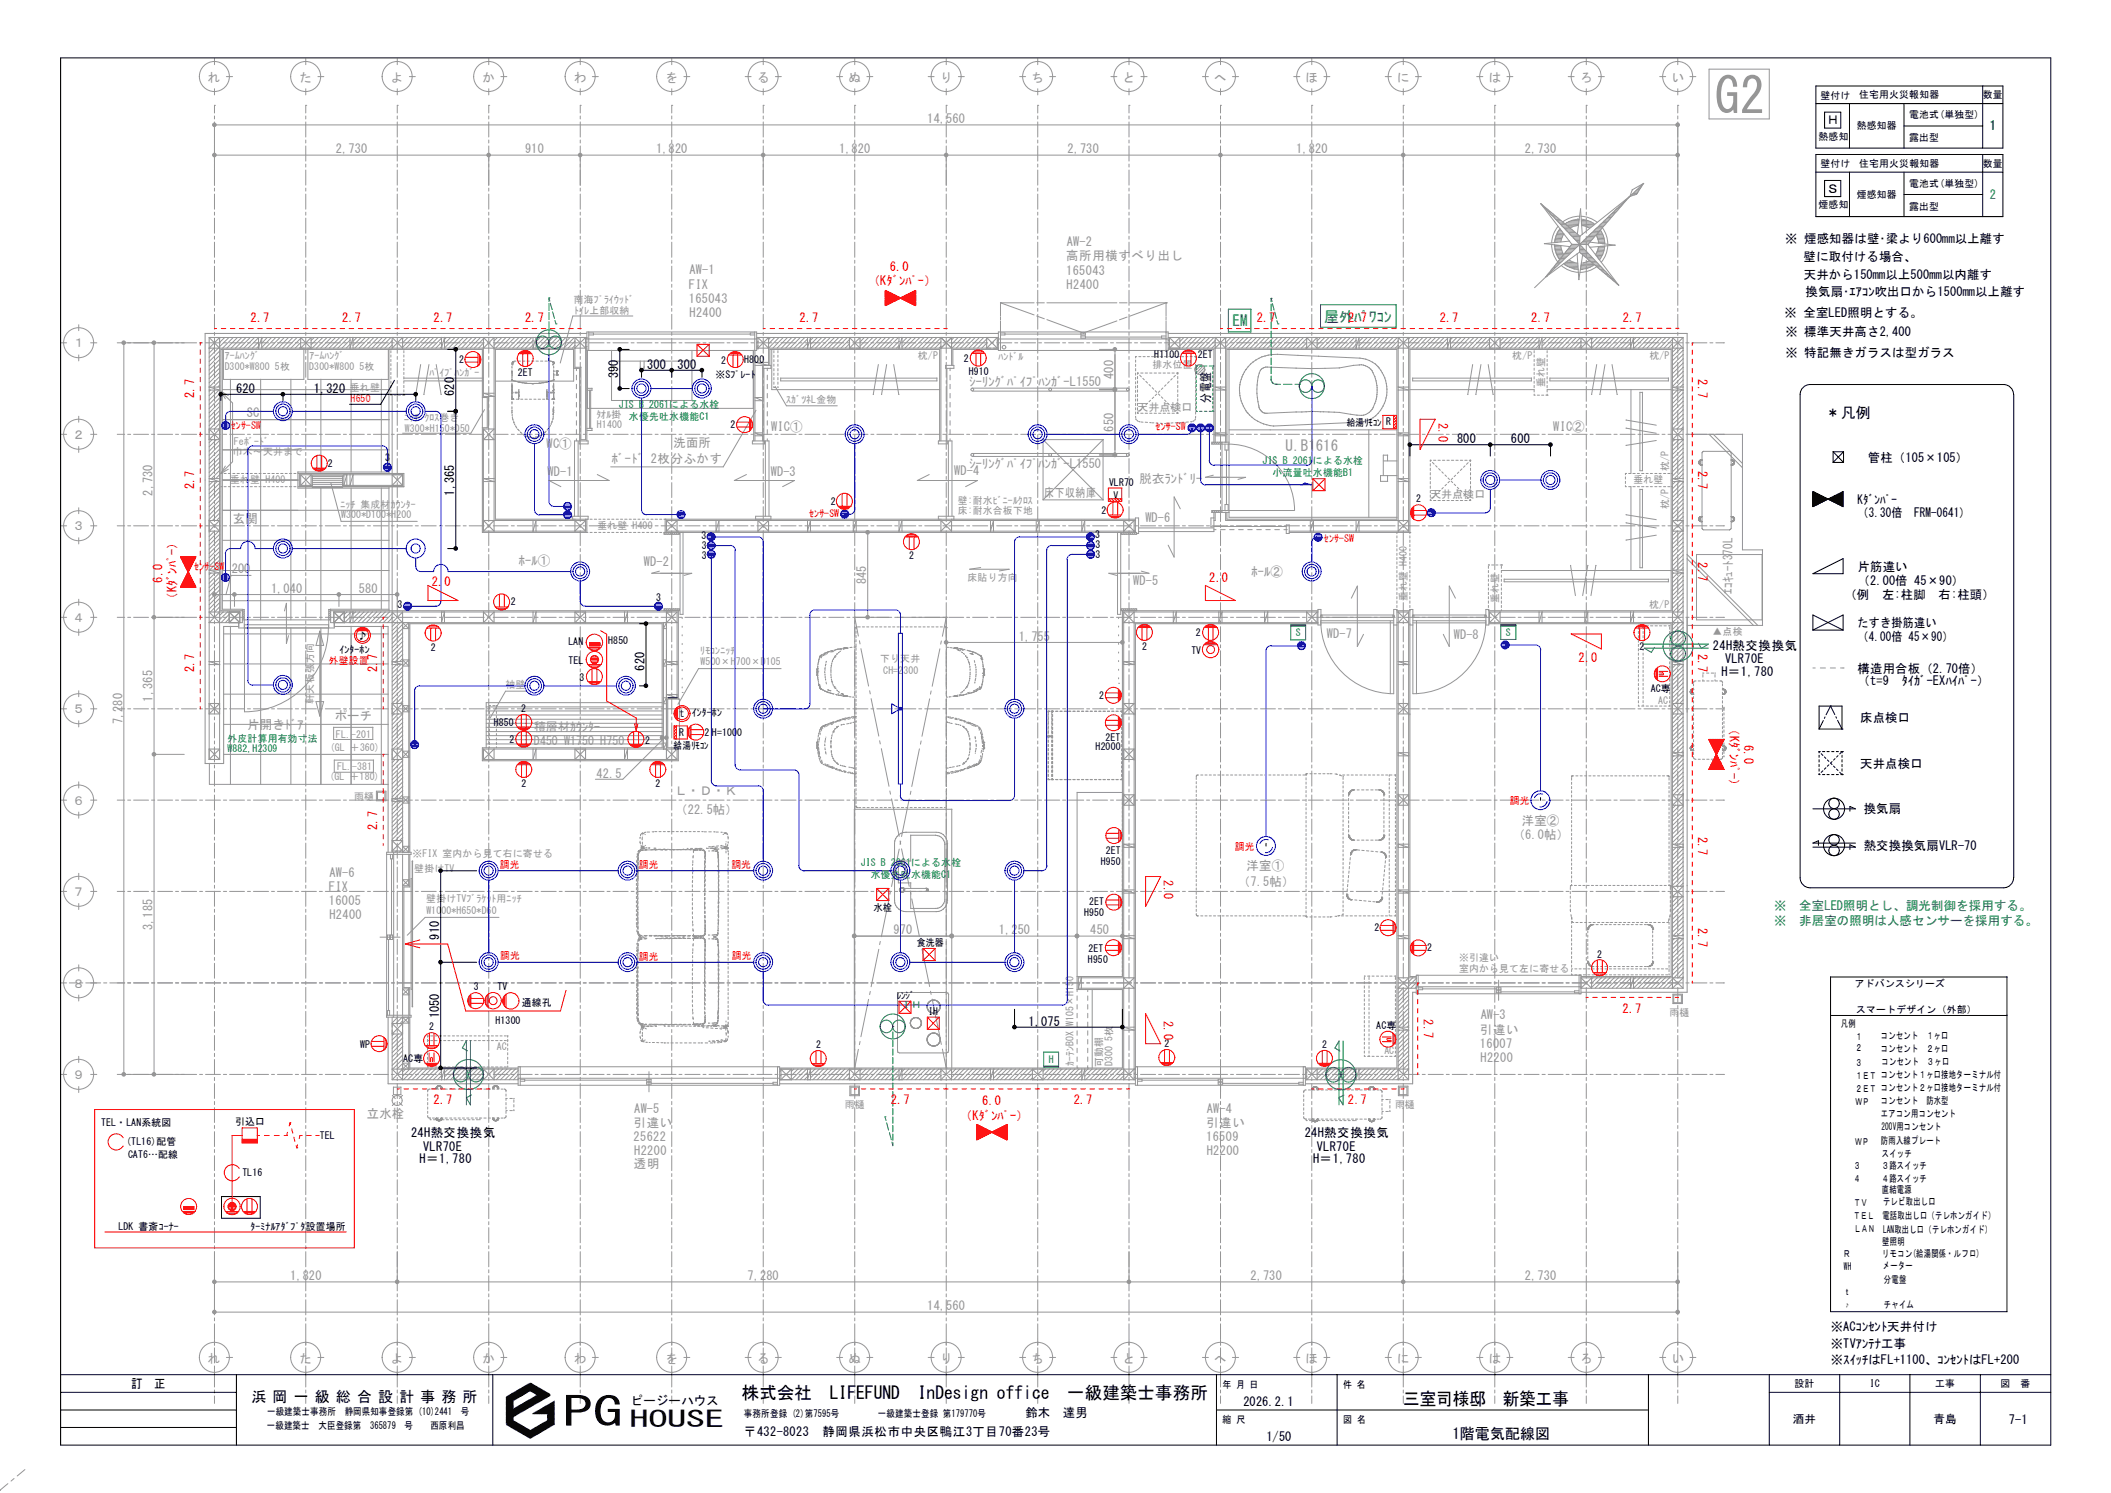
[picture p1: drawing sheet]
<svg xmlns="http://www.w3.org/2000/svg" width="420mm" height="297mm" viewBox="0 0 420 297" stroke-linecap="round" stroke-linejoin="round" font-family="sans-serif">
<defs><g id="words">
<text font-size="10" fill="#969696" x="341.1" y="22.6">G2</text>
<text font-size="8" x="112" y="283.7">PG</text>
<text font-size="4.5" x="125.3" y="283.8">HOUSE</text>
<g font-size="3.5">
<text x="147.6" y="278.3">株式会社　LIFEFUND</text>
<text x="182.6" y="278.3">InDesign office　一級建築士事務所</text>
<text x="279.1" y="279.4">三室司様邸　新築工事</text>
</g>
<g font-size="3" fill="#008040">
<text x="245.2" y="64.9">EM</text>
<text x="263.4" y="64">屋外ﾊﾟﾜｺﾝ</text>
</g>
<g font-size="3">
<text x="363.2" y="83.1">＊凡例</text>
<text x="50" y="278.8">浜 岡 一 級 総 合 設 計 事 務 所</text>
<text x="289" y="286.2">1階電気配線図</text>
</g>
<text font-size="3" fill="#969696" x="255.8" y="89.7">U.B1616</text>
<g font-size="2.5" fill="#969696">
<text x="41.4" y="16.3">れ</text>
<text x="59.6" y="16.3">た</text>
<text x="77.8" y="16.3">よ</text>
<text x="96" y="16.3">か</text>
<text x="114.2" y="16.3">わ</text>
<text x="132.4" y="16.3">を</text>
<text x="150.6" y="16.3">る</text>
<text x="168.8" y="16.3">ぬ</text>
<text x="187" y="16.3">り</text>
<text x="205.2" y="16.3">ち</text>
<text x="223.4" y="16.3">と</text>
<text x="241.6" y="16.3">へ</text>
<text x="259.8" y="16.3">ほ</text>
<text x="278" y="16.3">に</text>
<text x="296.2" y="16.3">は</text>
<text x="314.4" y="16.3">ろ</text>
<text x="332.6" y="16.3">い</text>
<text x="184.5" y="24.5">14,560</text>
<text x="66.8" y="30.5">2,730</text>
<text x="104.5" y="30.5">910</text>
<text x="130.5" y="30.5">1,820</text>
<text x="166.9" y="30.5">1,820</text>
<text x="212.4" y="30.5">2,730</text>
<text x="257.9" y="30.5">1,820</text>
<text x="303.4" y="30.5">2,730</text>
<text x="212.1" y="51.8">高所用横すべり出し</text>
<text x="212.3" y="49">AW-2</text>
<text x="137.1" y="57.4">FIX</text>
<text x="137.2" y="54.6">AW-1</text>
<text x="212.1" y="54.7">165043</text>
<text x="212.2" y="57.4">H2400</text>
<text x="137.1" y="60.3">165043</text>
<text x="137.2" y="63">H2400</text>
<text x="14.4" y="69.1">１</text>
<text x="192.9" y="76.9">ｼｰﾘﾝｸﾞﾊﾟｲﾌﾟﾊﾝｶﾞｰL1550</text>
<text x="221.5" y="75.4" transform="rotate(-90 221.5 75.4)">400</text>
<text x="49.1" y="82.9">SC</text>
<text x="14.4" y="87.3">２</text>
<text x="108.8" y="89.1">WC①</text>
<text x="134" y="88.9">洗面所</text>
<text x="153.4" y="85.8">WIC①</text>
<text x="221.5" y="85.9" transform="rotate(-90 221.5 85.9)">650</text>
<text x="309" y="85.7">WIC②</text>
<text x="108.9" y="94.7">WD-1</text>
<text x="121.7" y="92.2">ﾎﾞｰﾄﾞ</text>
<text x="129.5" y="92.2">2枚分ふかす</text>
<text x="153.4" y="94.7">WD-3</text>
<text x="189.9" y="94.6">WD-4</text>
<text x="192.9" y="93.1">ｼｰﾘﾝｸﾞﾊﾟｲﾌﾟﾊﾝｶﾞｰL1550</text>
<text x="30.4" y="98.6" transform="rotate(-90 30.4 98.6)">2,730</text>
<text x="207.8" y="98.9">床下収納庫</text>
<text x="226.7" y="96">脱衣ﾗﾝﾄﾞﾘｰ</text>
<text x="14.4" y="105.5">３</text>
<text x="46.3" y="104">玄関</text>
<text x="227.9" y="103.8">WD-6</text>
<text x="103.2" y="112.5">ﾎｰﾙ①</text>
<text x="128.1" y="112.7">WD-2</text>
<text x="46.1" y="114">200</text>
<text x="53.9" y="117.9">1,040</text>
<text x="71.4" y="117.9">580</text>
<text x="172.3" y="116.2" transform="rotate(-90 172.3 116.2)">845</text>
<text x="225.5" y="116.5">WD-5</text>
<text x="249" y="114.5">ﾎｰﾙ②</text>
<text x="344.7" y="118.1" transform="rotate(-90 344.7 118.1)">ｴｺｷｭｰﾄ370L</text>
<text x="14.4" y="123.7">４</text>
<text x="202.7" y="127.5">1,755</text>
<text x="264" y="127">WD-7</text>
<text x="289.3" y="127.1">WD-8</text>
<text x="14.4" y="141.9">５</text>
<text x="30.4" y="139.6" transform="rotate(-90 30.4 139.6)">1,365</text>
<text x="66.6" y="143.3">ポーチ</text>
<text x="24.3" y="144.1" transform="rotate(-90 24.3 144.1)">7,280</text>
<text x="49.2" y="145.1">片開きﾄﾞｱ</text>
<text x="118.7" y="154.7">42.5</text>
<text x="14.4" y="160.1">６</text>
<text x="134.2" y="158.2">Ｌ・Ｄ・Ｋ</text>
<text x="134.3" y="161.9">（22.5帖）</text>
<text x="301" y="167">（6.0帖）</text>
<text x="302.8" y="164">洋室②</text>
<text x="248" y="173.1">洋室①</text>
<text x="14.4" y="178.3">７</text>
<text x="65.4" y="177.2">FIX</text>
<text x="65.6" y="174.4">AW-6</text>
<text x="246.3" y="176.2">（7.5帖）</text>
<text x="30.4" y="185" transform="rotate(-90 30.4 185)">3,185</text>
<text x="65.4" y="180.1">16005</text>
<text x="65.5" y="182.8">H2400</text>
<text x="177.8" y="185.9">970</text>
<text x="198.7" y="185.9">1,250</text>
<text x="216.9" y="185.9">450</text>
<text x="14.4" y="196.5">８</text>
<text x="294.6" y="202.8">AW-3</text>
<text x="294.4" y="205.6">引違い</text>
<text x="294.4" y="208.5">16007</text>
<text x="14.4" y="214.7">９</text>
<text x="294.6" y="211.2">H2200</text>
<text x="126.2" y="221.3">AW-5</text>
<text x="240.1" y="221.3">AW-4</text>
<text x="73" y="222.3">立水栓</text>
<text x="126.1" y="224.2">引違い</text>
<text x="126.1" y="227">25622</text>
<text x="240" y="224.2">引違い</text>
<text x="240" y="227">16509</text>
<text x="126.1" y="232.4">透明</text>
<text x="126.2" y="229.7">H2200</text>
<text x="240.1" y="229.7">H2200</text>
<text x="57.7" y="254.7">1,820</text>
<text x="148.7" y="254.7">7,280</text>
<text x="248.8" y="254.7">2,730</text>
<text x="303.4" y="254.7">2,730</text>
<text x="184.5" y="260.7">14,560</text>
<text x="41.4" y="271.1">れ</text>
<text x="59.6" y="271.1">た</text>
<text x="77.8" y="271.1">よ</text>
<text x="96" y="271.1">か</text>
<text x="114.2" y="271.1">わ</text>
<text x="132.4" y="271.1">を</text>
<text x="150.6" y="271.1">る</text>
<text x="168.8" y="271.1">ぬ</text>
<text x="187" y="271.1">り</text>
<text x="205.2" y="271.1">ち</text>
<text x="223.4" y="271.1">と</text>
<text x="241.6" y="271.1">へ</text>
<text x="259.8" y="271.1">ほ</text>
<text x="278" y="271.1">に</text>
<text x="296.2" y="271.1">は</text>
<text x="314.4" y="271.1">ろ</text>
<text x="332.6" y="271.1">い</text>
</g>
<g font-size="2.5">
<text x="363.4" y="24.8">Ｈ</text>
<text x="363.4" y="38.4">Ｓ</text>
<text x="355.2" y="48.4">※ 煙感知器は壁･梁より600mm以上離す</text>
<text x="358.8" y="51.9">壁に取付ける場合、</text>
<text x="358.9" y="55.5">天井から150mm以上500mm以内離す</text>
<text x="359.2" y="58.8">換気扇･ｴｱｺﾝ吹出口から1500mm以上離す</text>
<text x="355" y="63">※ 全室LED照明とする。</text>
<text x="355.2" y="66.9">※ 標準天井高さ2,400</text>
<text x="355.2" y="71.1">※ 特記無きガラスは型ガラス</text>
<text x="123" y="75.3" transform="rotate(-90 123 75.3)">390</text>
<text x="128.8" y="73.3">300</text>
<text x="134.8" y="73.3">300</text>
<text x="47" y="78.1">620</text>
<text x="62.4" y="78.1">1,320</text>
<text x="90.3" y="78.8" transform="rotate(-90 90.3 78.8)">620</text>
<text x="240.8" y="80.1" transform="rotate(-90 240.8 80.1)">分電盤</text>
<text x="289.9" y="88.1">800</text>
<text x="300.6" y="88.1">600</text>
<text x="371.6" y="91.8">管柱（105×105）</text>
<text x="90.3" y="98.6" transform="rotate(-90 90.3 98.6)">1,365</text>
<text x="369.6" y="100.2">Kﾀﾞﾝﾊﾟｰ</text>
<text x="369.6" y="102.9">（3.30倍　FRM-0641）</text>
<text x="369.6" y="113.5">片筋違い</text>
<text x="366.9" y="119.1">（例　左:柱脚　右:柱頭）</text>
<text x="369.6" y="116.4">（2.00倍 45×90）</text>
<text x="369.6" y="124.8">たすき掛筋違い</text>
<text x="340.8" y="129.3">24H熱交換換気</text>
<text x="343.2" y="132">VLR70E</text>
<text x="369.6" y="127.4">（4.00倍 45×90）</text>
<text x="128.2" y="133.4" transform="rotate(-90 128.2 133.4)">620</text>
<text x="342.5" y="134.5">H＝1,780</text>
<text x="369.6" y="133.9">構造用合板（2.70倍）</text>
<text x="369.6" y="136.4">（t=9　ﾀｲｶﾞｰEXﾊｲﾊﾟｰ）</text>
<text x="370.1" y="143.6">床点検口</text>
<text x="370.1" y="152.7">天井点検口</text>
<text x="370.8" y="161.8">換気扇</text>
<text x="370.8" y="169">熱交換換気扇VLR-70</text>
<text x="87.4" y="186.9" transform="rotate(-90 87.4 186.9)">910</text>
<text x="87.4" y="202.6" transform="rotate(-90 87.4 202.6)">1050</text>
<text x="204.6" y="204">1,075</text>
<text x="81.8" y="226.2">24H熱交換換気</text>
<text x="259.6" y="226.2">24H熱交換換気</text>
<text x="83.5" y="231.4">H＝1,780</text>
<text x="84.2" y="228.9">VLR70E</text>
<text x="261.3" y="231.4">H＝1,780</text>
<text x="262" y="228.9">VLR70E</text>
<text x="364.2" y="264.8">※ACｺﾝｾﾝﾄ天井付け</text>
<text x="364.2" y="268.2">※TVｱﾝﾃﾅ工事</text>
<text x="364.2" y="271.4">※ｽｲｯﾁはFL+1100、ｺﾝｾﾝﾄはFL+200</text>
<text x="26.1" y="276.1">訂　正</text>
<text x="125.5" y="279.6">ピージーハウス</text>
<text x="204" y="281.8">鈴木　達男</text>
<text x="247.4" y="279.7">2026.2.1</text>
<text x="148" y="285.7">〒432-8023　静岡県浜松市中央区鴨江3丁目70番23号</text>
<text x="252" y="286.6">1/50</text>
<text x="399.7" y="283.4">7-1</text>
</g>
<g font-size="2.5" fill="#008040">
<text x="395.9" y="26">1</text>
<text x="395.9" y="39.6">2</text>
<text x="353" y="180.9">※　全室LED照明とし、調光制御を採用する。</text>
<text x="353" y="183.9">※　非居室の照明は人感センサーを採用する。</text>
</g>
<g font-size="2.5" fill="#f00">
<text x="177" y="53.9">6.0</text>
<text x="172.6" y="56.7">（Kﾀﾞﾝﾊﾟｰ）</text>
<text x="49.9" y="64.1">2.7</text>
<text x="68.1" y="64.1">2.7</text>
<text x="86.3" y="64.1">2.7</text>
<text x="104.5" y="64.1">2.7</text>
<text x="159.1" y="64.1">2.7</text>
<text x="250" y="64.1">2.7</text>
<text x="268.2" y="64.1">2.7</text>
<text x="286.4" y="64.1">2.7</text>
<text x="304.6" y="64.1">2.7</text>
<text x="322.9" y="64.1">2.7</text>
<text x="337.9" y="75.4" transform="rotate(90 337.9 75.4)">2.7</text>
<text x="38.6" y="79.2" transform="rotate(-90 38.6 79.2)">2.7</text>
<text x="286.2" y="84.2" transform="rotate(90 286.2 84.2)">2.0</text>
<text x="337.9" y="93.6" transform="rotate(90 337.9 93.6)">2.7</text>
<text x="38.6" y="97.4" transform="rotate(-90 38.6 97.4)">2.7</text>
<text x="337.9" y="111.8" transform="rotate(90 337.9 111.8)">2.7</text>
<text x="32.3" y="115.9" transform="rotate(-90 32.3 115.9)">6.0</text>
<text x="85.9" y="116.6">2.0</text>
<text x="240.6" y="115.8">2.0</text>
<text x="35.1" y="120.4" transform="rotate(-90 35.1 120.4)">（Kﾀﾞﾝﾊﾟｰ）</text>
<text x="314.1" y="131.6">2.0</text>
<text x="337.9" y="130" transform="rotate(90 337.9 130)">2.7</text>
<text x="38.6" y="133.8" transform="rotate(-90 38.6 133.8)">2.7</text>
<text x="75" y="133.8" transform="rotate(-90 75 133.8)">2.7</text>
<text x="344.2" y="143.8" transform="rotate(90 344.2 143.8)">（Kﾀﾞﾝﾊﾟｰ）</text>
<text x="347" y="148.3" transform="rotate(90 347 148.3)">6.0</text>
<text x="75" y="165.1" transform="rotate(-90 75 165.1)">2.7</text>
<text x="337.9" y="166.4" transform="rotate(90 337.9 166.4)">2.7</text>
<text x="231.6" y="175.1" transform="rotate(90 231.6 175.1)">2.0</text>
<text x="337.9" y="184.6" transform="rotate(90 337.9 184.6)">2.7</text>
<text x="231.6" y="203.1" transform="rotate(90 231.6 203.1)">2.0</text>
<text x="283.3" y="202.8" transform="rotate(90 283.3 202.8)">2.7</text>
<text x="322.8" y="201.5">2.7</text>
<text x="86.2" y="219.7">2.7</text>
<text x="177.3" y="219.7">2.7</text>
<text x="195.4" y="219.9">6.0</text>
<text x="213.6" y="219.7">2.7</text>
<text x="268.2" y="219.7">2.7</text>
<text x="191" y="222.7">（Kﾀﾞﾝﾊﾟｰ）</text>
</g>
<g font-size="2.4" fill="#969696">
<text x="106.2" y="148.2">D450 W1750 H750</text>
<text x="106.3" y="145.5">積層材ｶｳﾝﾀｰ</text>
</g>
<g font-size="2.3">
<text x="356.7" y="283">酒井</text>
<text x="384.7" y="283">青島</text>
</g>
<g font-size="2.2" fill="#969696">
<text x="226.3" y="81.8">天井点検口</text>
<text x="284.5" y="99.1">天井点検口</text>
</g>
<g font-size="2">
<text x="362.2" y="19.6">壁付け</text>
<text x="369.9" y="19.6">住宅用火災報知器</text>
<text x="379.9" y="23.5">電池式(単独型)</text>
<text x="394.5" y="19.6">数量</text>
<text x="361.8" y="27.9">熱感知</text>
<text x="369.4" y="25.7">熱感知器</text>
<text x="379.9" y="28.1">露出型</text>
<text x="362.2" y="33.2">壁付け</text>
<text x="369.9" y="33.2">住宅用火災報知器</text>
<text x="394.5" y="33.2">数量</text>
<text x="361.8" y="41.4">煙感知</text>
<text x="369.4" y="39.4">煙感知器</text>
<text x="379.9" y="37.2">電池式(単独型)</text>
<text x="379.9" y="41.7">露出型</text>
<text x="191.8" y="71.9">2</text>
<text x="229.7" y="71.2">H1100</text>
<text x="238.3" y="71.3">2ET</text>
<text x="91.4" y="72.3">2</text>
<text x="103" y="74.9">2ET</text>
<text x="142.3" y="75.1">※Sﾌﾟﾚｰﾄ</text>
<text x="143.5" y="72.4">2</text>
<text x="148.1" y="72.2">H800</text>
<text x="192.7" y="74.7">H910</text>
<text x="145.3" y="85.2">2</text>
<text x="268" y="84.7">給湯ﾘﾓｺﾝ</text>
<text x="275.8" y="84.6">R</text>
<text x="65.2" y="92.9">2</text>
<text x="76.6" y="91.7">3</text>
<text x="165.3" y="100.5">2</text>
<text x="220.6" y="96.7">VLR70</text>
<text x="221.5" y="99.3">V</text>
<text x="281.7" y="99.9">2</text>
<text x="139.6" y="107.2">3</text>
<text x="217.9" y="107.1">3</text>
<text x="219.1" y="102.3">2</text>
<text x="139.6" y="111.1">3</text>
<text x="139.6" y="109.1">3</text>
<text x="180.9" y="111.3">2</text>
<text x="217.9" y="109">3</text>
<text x="218" y="111">3</text>
<text x="130.6" y="119.5">3</text>
<text x="79.1" y="120.9">3</text>
<text x="101.6" y="120.4">2</text>
<text x="67.6" y="130">ｲﾝﾀｰﾎﾝ</text>
<text x="71.1" y="127.1">♪</text>
<text x="85.7" y="129.4">2</text>
<text x="113.1" y="128.3">LAN</text>
<text x="121" y="128">H850</text>
<text x="227.2" y="129.3">2</text>
<text x="237" y="130">TV</text>
<text x="237.9" y="126.5">2</text>
<text x="326.2" y="129.3">2</text>
<text x="113.1" y="132">TEL</text>
<text x="115.3" y="135.4">3</text>
<text x="328.4" y="137.6">AC専</text>
<text x="103.7" y="141.7">2</text>
<text x="135.2" y="142.7">t</text>
<text x="137.7" y="142.5">ｲﾝﾀｰﾎﾝ</text>
<text x="218.7" y="139">2</text>
<text x="98.3" y="144.4">H850</text>
<text x="101.4" y="147.8">2</text>
<text x="128.4" y="147.9">2</text>
<text x="134" y="149.1">給湯ﾘﾓｺﾝ</text>
<text x="135.1" y="146.5">R</text>
<text x="140.2" y="146.3">2</text>
<text x="141.6" y="146.4">H=1000</text>
<text x="218" y="149.2">H2000</text>
<text x="220" y="147.4">2ET</text>
<text x="103.8" y="156.6">2</text>
<text x="130.4" y="156.6">2</text>
<text x="219" y="172">H950</text>
<text x="220" y="169.9">2ET</text>
<text x="173.8" y="181.1">水栓</text>
<text x="215.7" y="182.2">H950</text>
<text x="216.7" y="180">2ET</text>
<text x="273.4" y="185.2">2</text>
<text x="182.4" y="188.2">食洗器</text>
<text x="216.5" y="191.6">H950</text>
<text x="216.6" y="189.3">2ET</text>
<text x="283.9" y="189.3">2</text>
<text x="317.8" y="190.5">2</text>
<text x="94.3" y="196.9">3</text>
<text x="99" y="196.9">TV</text>
<text x="369" y="196.3">アドバンスシリーズ</text>
<text x="98.6" y="203.7">H1300</text>
<text x="103.8" y="200.1">通線孔</text>
<text x="178.4" y="198.7">ﾚﾝｼﾞ</text>
<text x="184.7" y="201.8">IH</text>
<text x="369.3" y="201.5">スマートデザイン（外部）</text>
<text x="71.6" y="208.4">WP</text>
<text x="85.4" y="205">2</text>
<text x="162.4" y="208.5">2</text>
<text x="231.6" y="208.4">2</text>
<text x="263.1" y="208.6">2</text>
<text x="273.8" y="204.8">AC専</text>
<text x="366.2" y="204.4">凡例</text>
<text x="369.1" y="206.8">１</text>
<text x="369.2" y="209.2">２</text>
<text x="374.2" y="206.7">コンセント　１ヶ口</text>
<text x="374.2" y="209.3">コンセント　２ヶ口</text>
<text x="80.2" y="211.2">AC専</text>
<text x="369.1" y="212">３</text>
<text x="369.1" y="214.6">１ＥＴ コンセント１ヶ口接地ターミナル付</text>
<text x="374.4" y="212">コンセント　３ヶ口</text>
<text x="369.1" y="217.2">２ＥＴ コンセント２ヶ口接地ターミナル付</text>
<text x="369.1" y="219.8">ＷＰ</text>
<text x="374.2" y="219.7">コンセント　防水型</text>
<text x="20.2" y="224">TEL・LAN系統図</text>
<text x="25.1" y="227.8">(TL16)配管</text>
<text x="46.8" y="223.9">引込口</text>
<text x="63.6" y="226.5">TEL</text>
<text x="369.1" y="227.8">ＷＰ</text>
<text x="374.2" y="222.3">エアコン用コンセント</text>
<text x="374.2" y="227.5">防雨入線プレート</text>
<text x="374.3" y="224.9">200V用コンセント</text>
<text x="25.5" y="230.4">CAT6…配線</text>
<text x="48.2" y="233.9">TL16</text>
<text x="368.8" y="232.5">３</text>
<text x="374.4" y="230.1">スイッチ</text>
<text x="374.4" y="232.5">３路スイッチ</text>
<text x="368.8" y="235.1">４</text>
<text x="368.8" y="239.9">ＴＶ</text>
<text x="374.4" y="235.1">４路スイッチ</text>
<text x="374.4" y="237.4">直結電源</text>
<text x="374.6" y="239.7">テレビ取出し口</text>
<text x="23.6" y="244.7">LDK 書斎ｺｰﾅｰ</text>
<text x="49.8" y="244.8">ﾀｰﾐﾅﾙｱﾀﾞﾌﾟﾀ設置場所</text>
<text x="368.8" y="242.5">ＴＥＬ</text>
<text x="368.9" y="245.1">ＬＡＮ</text>
<text x="374.5" y="242.5">電話取出し口（テレホンガイド）</text>
<text x="374.6" y="245.3">LAN取出し口（テレホンガイド）</text>
<text x="366.7" y="250.1">Ｒ</text>
<text x="374.5" y="247.7">壁照明</text>
<text x="374.5" y="250.1">リモコン(給湯関係・ルフロ)</text>
<text x="366.8" y="257.7">ｔ</text>
<text x="366.9" y="252.6">WH</text>
<text x="374.6" y="252.5">メーター</text>
<text x="374.8" y="255.2">分電盤</text>
<text x="374.8" y="260.3">チャイム</text>
<text x="357" y="275.9">設計</text>
<text x="372" y="275.9">IC</text>
<text x="385" y="275.9">工事</text>
<text x="398" y="275.9">図　番</text>
<text x="53.1" y="281.5">一級建築士事務所　静岡県知事登録第 (10)2441　号</text>
<text x="148" y="281.8">事務所登録 (2)第7595号</text>
<text x="174.7" y="281.8">一級建築士登録 第179770号</text>
<text x="243.2" y="276.1">年 月 日</text>
<text x="267.2" y="276.1">件 名</text>
<text x="53.1" y="284.3">一級建築士　大臣登録第　365879　号　　西原利昌</text>
<text x="243.2" y="283.1">縮 尺</text>
<text x="267.2" y="283">図 名</text>
</g>
<g font-size="2" fill="#969696">
<text x="114.2" y="60.2">南海ﾌﾟﾗｲｳｯﾄﾞ</text>
<text x="114.3" y="62.4">ﾄｲﾚ上部収納</text>
<text x="44.7" y="71.4">ｱｰﾑﾊﾝｸﾞ</text>
<text x="61.6" y="71.4">ｱｰﾑﾊﾝｸﾞ</text>
<text x="182.6" y="71.4">枕/P</text>
<text x="198.7" y="71.7">ﾊﾝﾄﾞﾙ</text>
<text x="300.9" y="71.4">枕/P</text>
<text x="328.2" y="71.4">枕/P</text>
<text x="44.7" y="73.5">D300*W800 5枚</text>
<text x="61.5" y="73.5">D300*W800 5枚</text>
<text x="69.6" y="77.7">垂れ壁</text>
<text x="85.4" y="74.7">ﾊﾟｲﾌﾟﾊﾝｶﾞｰ</text>
<text x="229.3" y="73.3">排水位置</text>
<text x="307.3" y="77" transform="rotate(-90 307.3 77)">垂れ壁</text>
<text x="80.4" y="83.7">ﾆｯﾁ ｸﾛｽ巻き</text>
<text x="118.7" y="83.2">ﾀｵﾙ掛</text>
<text x="156.4" y="80.2">ｽｶﾞﾂﾈL金物</text>
<text x="46.5" y="88.5">Feﾎﾞｰﾄﾞ</text>
<text x="80.5" y="85.9">W300*H150*D50</text>
<text x="118.7" y="85.2">H1400</text>
<text x="46.4" y="90.6">巾木～天井まで</text>
<text x="332" y="93.8" transform="rotate(-90 332 93.8)">枕/P</text>
<text x="45.8" y="96.1">垂れ壁</text>
<text x="52.8" y="96.1">H400</text>
<text x="67.7" y="101">ﾆｯﾁ 集成材ｶｳﾝﾀｰ</text>
<text x="190.5" y="100.3">壁:耐水ﾋﾞﾆｰﾙｸﾛｽ</text>
<text x="325" y="96.2">垂れ壁</text>
<text x="332" y="101.3" transform="rotate(-90 332 101.3)">枕/P</text>
<text x="67.9" y="103.1">W300*D100*H200</text>
<text x="118.9" y="105.3">垂れ壁 H400</text>
<text x="190.5" y="102.3">床:耐水合板下地</text>
<text x="192.5" y="115.6">床貼り方向</text>
<text x="279.9" y="119.6" transform="rotate(-90 279.9 119.6)">垂れ壁 H400</text>
<text x="298.2" y="119.9" transform="rotate(-90 298.2 119.9)">垂れ壁</text>
<text x="328.1" y="120.9">枕/P</text>
<text x="139.3" y="130.1">ﾘﾓｺﾝﾆｯﾁ</text>
<text x="175.1" y="131.7">下り天井</text>
<text x="340.7" y="126.4">▲点検</text>
<text x="100.6" y="136.8">袖壁</text>
<text x="139.4" y="132.4">W500×H700×D105</text>
<text x="175.7" y="134.1">CH=2300</text>
<text x="62.4" y="140" transform="rotate(-90 62.4 140)">軒天板張方向</text>
<text x="329.9" y="140">AC</text>
<text x="65.6" y="149.5">(GL ＋360)</text>
<text x="66.8" y="146.8">FL.-201</text>
<text x="65.6" y="155.2">(GL ＋180)</text>
<text x="67.1" y="153.2">FL.-381</text>
<text x="70.4" y="159">雨樋</text>
<text x="82" y="170.5">※FIX 室内から見て右に寄せる</text>
<text x="82.4" y="173.6">壁掛けTV</text>
<text x="84.8" y="179.5">壁掛けTVﾌﾞﾗｹｯﾄ用ﾆｯﾁ</text>
<text x="84.8" y="181.8">W1000*H650*D60</text>
<text x="290.3" y="191.1">※引違い</text>
<text x="290.3" y="193.4">室内から見て左に寄せる</text>
<text x="332.2" y="202.1">雨樋</text>
<text x="98.9" y="208.9">AC</text>
<text x="275.4" y="209.6">AC</text>
<text x="213.6" y="212" transform="rotate(-90 213.6 212)">ｶｰﾃﾝBOX W105×H150</text>
<text x="219.3" y="212.3" transform="rotate(-90 219.3 212.3)">可動棚</text>
<text x="221.4" y="212.1" transform="rotate(-90 221.4 212.1)">D300 5枚</text>
<text x="168.1" y="220.4">雨樋</text>
<text x="277.5" y="220.4">雨樋</text>
</g>
<g font-size="2" fill="#f00">
<text x="69.8" y="80">H650</text>
<text x="45.9" y="85.4">ｾﾝｻｰSW</text>
<text x="229.9" y="85.6">ｾﾝｻｰSW</text>
<text x="161" y="102.9">ｾﾝｻｰSW</text>
<text x="263.4" y="107.7">ｾﾝｻｰSW</text>
<text x="38.7" y="113.5">ｾﾝｻｰSW</text>
<text x="65.4" y="132.1">外壁設置</text>
<text x="300.4" y="160">調光</text>
<text x="99.4" y="172.6">調光</text>
<text x="127.1" y="172.7">調光</text>
<text x="145.5" y="172.6">調光</text>
<text x="245.7" y="169">調光</text>
<text x="99.5" y="190.8">調光</text>
<text x="127.1" y="191">調光</text>
<text x="145.6" y="190.8">調光</text>
</g>
<g font-size="2" fill="#008040">
<text x="123.1" y="81.1">JIS B 2061による水栓</text>
<text x="125.1" y="83.5">水優先吐水機能C1</text>
<text x="251.2" y="92.3">JIS B 2061</text>
<text x="253.2" y="94.7">小流量吐水機能B1</text>
<text x="261.2" y="92.3">による水栓</text>
<text x="257.8" y="126.6">S</text>
<text x="299.6" y="126.5">S</text>
<text x="45.3" y="147.6">外皮計算用有効寸法</text>
<text x="45.3" y="149.6">W882,H2309</text>
<text x="171.2" y="172.2">JIS B 2061による水栓</text>
<text x="173.3" y="174.6">水優先吐水機能C1</text>
<text x="179.4" y="200.5">ＩＨ</text>
<text x="208.7" y="211.5">H</text>
</g>
<text font-size="1" x="367.2" y="260">♪</text>
</g></defs>
<g fill="none" stroke="#969696" stroke-width=".21">
<path d="M41.6 67.1h2.1M41.6 67.1v2.2M41.6 69.3h2.1M41.6 67.1l2.1 2.2M43.7 67.1v2.2M43.7 67.1l-2.1 2.2M59.8 67.1h2.1M59.8 69.3h2.1M59.8 67.1v2.2M59.8 67.1l2.1 2.2M61.9 67.1v2.2M61.9 67.1l-2.1 2.2"/>
<path d="M78 67.1h2.1M78 69.3h2.1M78 67.1v2.2M78 67.1l2.1 2.2M80.1 67.1v2.2M80.1 67.1l-2.1 2.2M96.2 67.1h2.1M96.2 69.3h2.1M96.2 67.1v2.2M96.2 67.1l2.1 2.2M98.3 67.1v2.2M98.3 67.1l-2.1 2.2"/>
<path d="M114.4 67.1h2.1M114.4 69.3h2.1M114.4 67.1v2.2M114.4 67.1l2.1 2.2M116.5 67.1v2.2M116.5 67.1l-2.1 2.2M116.8 69.5v18.2M116.8 66.3h-76v85.6h3.7v-27.3h3M149.9 69.7v18M150.5 66.3h48.1M150.8 67.1h2.1M150.8 69.3h2.1"/>
<path d="M150.8 67.1v2.2M150.8 67.1l2.1 2.2M152 73.3v14.4M152.9 67.1v2.2M152.9 67.1l-2.1 2.2M153.2 72.7v-3.2h33.7v18.2M169 67.1h2.1M169 69.3h2.1M169 67.1v2.2M169 67.1l2.1 2.2M171.1 67.1v2.2M171.1 67.1l-2.1 2.2"/>
<path d="M187.2 67.1h2.1M187.2 69.3h2.1M187.2 67.1v2.2M187.2 67.1l2.1 2.2M188.4 73.3v14.4M189.3 67.1v2.2M189.3 67.1l-2.1 2.2M196.3 67.1h2.1M196.3 69.3h2.1M196.3 67.1v2.2M196.3 67.1l2.1 2.2M198.4 67.1v2.2"/>
<path d="M198.4 67.1l-2.1 2.2M198.6 69.5h-9v3.2M232.4 66.3h103.3v131.1h-21.2M232.4 69.5h9.1v18.5M232.7 67.1h2M232.7 69.3h2M232.7 67.1v2.2M232.7 67.1l2 2.2M234.7 67.1v2.2M234.7 67.1l-2 2.2M241.8 67.1h2M241.8 69.3h2"/>
<path d="M241.8 67.1v2.2M241.8 67.1l2 2.2M243.8 67.1v2.2M243.8 67.1l-2 2.2M260 67.1h2M260 69.3h2M260 67.1v2.2M260 67.1l2 2.2M262 67.1v2.2M262 67.1l-2 2.2M278.2 67.1h2M278.2 69.3h2"/>
<path d="M278.2 67.1v2.2M278.2 67.1l2 2.2M280.2 67.1v2.2M280.2 67.1l-2 2.2M296.3 67.1h2.1M296.3 69.3h2.1M296.3 67.1v2.2M296.3 67.1l2.1 2.2M298.4 67.1v2.2M298.4 67.1l-2.1 2.2M314.5 67.1h2.2M314.5 69.3h2.2"/>
<path d="M314.5 67.1v2.2M314.5 67.1l2.2 2.2M316.7 67.1v2.2M316.7 67.1l-2.2 2.2M332.7 67.1h2.2M332.7 69.3h2.2M332.7 67.1v2.2M332.7 67.1l2.2 2.2M334.9 67.1v2.2M334.9 67.1l-2.2 2.2M41.6 85.3v2.2M41.6 85.3h2.1"/>
<path d="M41.6 87.5h2.1M41.6 85.3l2.1 2.2M43.7 85.3v2.2M43.7 85.3l-2.1 2.2M59.6 94.2h20.7v2.6h-12.1v-2.1h-6.1v2.1h-2.5zM59.8 94.4v2.2M59.8 94.4h2.1M59.8 96.6h2.1M59.8 94.4l2.1 2.2M61.9 94.4v2.2M61.9 94.4l-2.1 2.2M78 94.4v2.2"/>
<path d="M78 94.4h2.1M78 96.6h2.1M78 94.4l2.1 2.2M80.1 94.4v2.2M80.1 94.4l-2.1 2.2M96.2 85.3h2.1M96.2 87.5h2.1M96.2 85.3v2.2M96.2 85.3l2.1 2.2M98.3 85.3v2.2M98.3 85.3l-2.1 2.2M115.3 87.7v-14.4h-1.2v-3.8h-15.5v33.8h15.5"/>
<path d="M244.1 88v-18.5h33.8v33.8h-33.8v-1.4M332.7 85.3v2.2M332.7 85.3h2.2M332.7 87.5h2.2M332.7 85.3l2.2 2.2M334.9 85.3v2.2M334.9 85.3l-2.2 2.2M41.6 103.5v2.2M41.6 103.5h2.1M41.6 105.7h2.1M41.6 103.5l2.1 2.2M43.7 103.5v2.2"/>
<path d="M43.7 103.5l-2.1 2.2M96.2 103.5h2.1M96.2 105.7h2.1M96.2 103.5v2.2M96.2 103.5l2.1 2.2M98.3 103.5v2.2M98.3 103.5l-2.1 2.2M114.4 103.5h2.1M114.4 105.7h2.1M114.4 103.5v2.2M114.4 103.5l2.1 2.2M116.5 103.5l-2.1 2.2"/>
<path d="M116.5 103.5v2.2M116.8 103.3v2.6h-20.8v-20.8h.9v-6h-.9v-9.6h-52.1v52h4.3M132.6 103.5h2.1M132.6 105.7h2.1M132.6 103.5v2.2M132.6 103.5l2.1 2.2M134.7 103.5l-2.1 2.2M134.7 103.5v2.2M150.8 103.5h2.1M150.8 105.7h2.1M150.8 103.5v2.2M150.8 103.5l2.1 2.2"/>
<path d="M152.9 103.5l-2.1 2.2M152.9 103.5v2.2M186.9 103.3h-54.6v2.6h90.8M187.2 103.5h2.1M187.2 105.7h2.1M187.2 103.5v2.2M187.2 103.5l2.1 2.2M189.3 103.5v2.2M189.3 103.5l-2.1 2.2M189.6 103.3h36.3M223.6 103.5h2M223.6 105.7h2"/>
<path d="M223.6 103.5v2.2M223.6 103.5l2 2.2M225.6 103.5v2.2M225.6 103.5l-2 2.2M241.5 101.9v1.1M256.5 105.9h24v-36.4h52v52h-36.3M278.2 103.5h2M278.2 105.7h2M278.2 103.5v2.2M278.2 103.5l2 2.2M280.2 103.5v2.2M280.2 103.5l-2 2.2"/>
<path d="M332.7 103.5h2.2M332.7 103.5v2.2M332.7 105.7h2.2M332.7 103.5l2.2 2.2M334.9 103.5v2.2M334.9 103.5l-2.2 2.2M41.6 121.8v2.1M41.6 140v2M41.6 140h2.1M41.6 121.8h2.1M41.6 123.9h2.1M41.6 121.8l2.1 2.1"/>
<path d="M41.6 140l2.1 2M43.7 121.8v2.1M43.7 140v2M43.7 121.8l-2.1 2.1M43.7 140l-2.1 2M45.6 121.8h2.1M45.6 123.9h2.1M45.6 121.8v2.1M45.6 121.8l2.1 2.1M47.7 121.8v2.1M47.7 121.8l-2.1 2.1M65.8 121.5h69.2v17.6h-2.2v9.7h2.2v2.5h-39v-2.5h35.7v-24.7h-50.2v45.4"/>
<path d="M66.4 121.8h2.1M66.4 123.9h2.1M66.4 121.8v2.1M66.4 121.8l2.1 2.1M66.5 124.6h10.7v44.9M68.5 121.8v2.1M68.5 121.8l-2.1 2.1M78 140h2.1M78 121.8v2.1M78 140v2M78 140l2.1 2M78 121.8h2.1"/>
<path d="M78 123.9h2.1M78 121.8l2.1 2.1M80.1 121.8v2.1M80.1 140v2M80.1 140l-2.1 2M80.1 121.8l-2.1 2.1M96.2 121.8h2.1M96.2 123.9h2.1M96.2 121.8v2.1M96.2 121.8l2.1 2.1M98.3 121.8l-2.1 2.1M98.3 121.8v2.1"/>
<path d="M114.4 121.8h2.1M114.4 123.9h2.1M114.4 121.8v2.1M114.4 121.8l2.1 2.1M116.5 121.8l-2.1 2.1M116.5 121.8v2.1M132.6 121.8h2.1M132.6 123.9h2.1M132.6 121.8v2.1M132.6 121.8l2.1 2.1M132.6 138.8h2.1M134.7 121.8l-2.1 2.1"/>
<path d="M134.7 121.8v2.1M223.6 140h2M223.6 121.8h2M223.6 123.9h2M223.6 121.8v2.1M223.6 140v2M223.6 140l2 2M223.6 121.8l2 2.1M225.6 140l-2 2M225.6 121.8v2.1M225.6 140v2M225.6 121.8l-2 2.1"/>
<path d="M260 121.8h2M260 123.9h2M260 121.8v2.1M260 121.8l2 2.1M262 121.8v2.1M262 121.8l-2 2.1M262.2 121.5h-38.9v72.8h-9v2.5h9v15.7h-68.2M262.2 124.1h-36.3v88.4M277.9 121.5h2.6M277.9 124.3v88.2h-18.1M278.2 140h2M278.2 121.8h2"/>
<path d="M278.2 123.9h2M278.2 121.8v2.1M278.2 140v2M278.2 140l2 2M278.2 121.8l2 2.1M280.2 140l-2 2M280.2 121.8v2.1M280.2 140v2M280.2 121.8l-2 2.1M280.5 124.1v70.2h1.3M296.2 124.1h36.3v70.2h-18M296.3 121.8v2.1"/>
<path d="M296.3 121.8h2.1M296.3 123.9h2.1M296.3 121.8l2.1 2.1M298.4 121.8v2.1M298.4 121.8l-2.1 2.1M332.7 121.8v2.1M332.7 140v2M332.7 140h2.2M332.7 121.8h2.2M332.7 123.9h2.2M332.7 140l2.2 2M332.7 121.8l2.2 2.1"/>
<path d="M334.9 121.8v2.1M334.9 140v2M334.9 140l-2.2 2M334.9 121.8l-2.2 2.1M41.6 149h2.1M41.6 149v2.1M41.6 149l2.1 2.1M41.6 151.1h2.1M41.6 142h2.1M43.7 149v2.1M43.7 149l-2.1 2.1M44.5 150.1h32.7"/>
<path d="M78 149h2.1M78 151.1h2.1M78 149v2.1M78 142h2.1M78 149l2.1 2.1M80.1 149v2.1M80.1 149l-2.1 2.1M96.2 149h2.1M96.2 151.1h2.1M96.2 149v2.1M96.2 149l2.1 2.1M98.3 149v2.1"/>
<path d="M98.3 149l-2.1 2.1M114.4 149h2.1M114.4 151.1h2.1M114.4 149v2.1M114.4 149l2.1 2.1M116.5 149v2.1M116.5 149l-2.1 2.1M132.6 149h2.1M132.6 151.1h2.1M132.6 149v2.1M132.6 149l2.1 2.1M134.7 149v2.1"/>
<path d="M134.7 149l-2.1 2.1M223.6 149h2M223.6 151.1h2M223.6 142h2M223.6 149v2.1M223.6 158.1v2.1M223.6 149l2 2.1M223.6 158.1h2M223.6 158.1l2 2.1M225.6 158.1l-2 2.1M225.6 149v2.1M225.6 158.1v2.1"/>
<path d="M225.6 149l-2 2.1M278.2 142h2M278.2 158.1v2.1M278.2 158.1h2M278.2 158.1l2 2.1M280.2 158.1v2.1M280.2 158.1l-2 2.1M332.7 158.1v2.1M332.7 142h2.2M332.7 158.1h2.2M332.7 158.1l2.2 2.1M334.9 158.1v2.1"/>
<path d="M334.9 158.1l-2.2 2.1M78 167.2v2.1M78 167.2h2.1M78 169.3h2.1M78 167.2l2.1 2.1M80.1 167.2v2.1M80.1 167.2l-2.1 2.1M81.5 170v6.4h-1.2v20.1h1.2v5.5M223.6 160.2h2M278.2 160.2h2M332.7 176.3v2.1M332.7 176.3h2.2"/>
<path d="M332.7 178.4h2.2M332.7 176.3l2.2 2.1M332.7 160.2h2.2M334.9 176.3v2.1M334.9 176.3l-2.2 2.1M223.6 194.5v2.1M223.6 194.5h2M223.6 196.6h2M223.6 194.5l2 2.1M225.6 194.5v2.1M225.6 194.5l-2 2.1M278.2 194.5h2"/>
<path d="M278.2 196.6h2M278.2 194.5v2.1M278.2 194.5l2 2.1M280.2 194.5v2.1M280.2 194.5l-2 2.1M281.8 197.4h-.7v18.2h-21.3M314.5 194.5h2.2M314.5 196.6h2.2M314.5 194.5v2.1M314.5 194.5l2.2 2.1M316.7 194.5v2.1M316.7 194.5l-2.2 2.1"/>
<path d="M332.7 194.5v2.1M332.7 194.5h2.2M332.7 196.6h2.2M332.7 194.5l2.2 2.1M334.9 194.5v2.1M334.9 194.5l-2.2 2.1M77.2 202.4v13.2h25.9M78 212.7h2.1M78 214.8h2.1M78 203.6v2.1M78 212.7v2.1M78 212.7l2.1 2.1"/>
<path d="M78 203.6h2.1M78 205.7h2.1M78 203.6l2.1 2.1M80.1 203.6v2.1M80.1 212.7v2.1M80.1 212.7l-2.1 2.1M80.1 203.6l-2.1 2.1M81.5 202.4v10.1h21.6M96.2 212.7h2.1M96.2 214.8h2.1M96.2 212.7v2.1M96.2 212.7l2.1 2.1"/>
<path d="M98.3 212.7v2.1M98.3 212.7l-2.1 2.1M155.1 215.6h70.8M155.4 212.7h2M155.4 214.8h2M155.4 212.7v2.1M155.4 212.7l2 2.1M157.4 212.7v2.1M157.4 212.7l-2 2.1M169 212.7v2.1M169 212.7h2.1M169 214.8h2.1"/>
<path d="M169 212.7l2.1 2.1M171.1 212.7v2.1M171.1 212.7l-2.1 2.1M187.2 212.7h2.1M187.2 214.8h2.1M187.2 212.7v2.1M187.2 212.7l2.1 2.1M189.3 212.7v2.1M189.3 212.7l-2.1 2.1M205.4 212.7h2.1M205.4 212.7v2.1M205.4 214.8h2.1"/>
<path d="M205.4 212.7l2.1 2.1M207.5 212.7v2.1M207.5 212.7l-2.1 2.1M223.6 212.7h2M223.6 214.8h2M223.6 212.7v2.1M223.6 212.7l2 2.1M225.6 212.7v2.1M225.6 212.7l-2 2.1M260 212.7h2M260 214.8h2M260 212.7v2.1"/>
<path d="M260 212.7l2 2.1M262 212.7v2.1M262 212.7l-2 2.1M278.2 212.7h2M278.2 214.8h2M278.2 212.7v2.1M278.2 212.7l2 2.1M280.2 212.7v2.1M280.2 212.7l-2 2.1"/>
</g>
<g fill="none" stroke="#969696" stroke-width=".2">
<path d="M42.7 11.6v1.3M42.7 17.7v1.2M45 15.2h1.3M60.8 11.6v1.3M60.8 17.7v1.2M63.2 15.2h1.2M79 11.6v1.3M79 17.7v1.2M81.4 15.2h1.2M97.2 11.6v1.3M97.2 17.7v1.2M99.7 15.2h1.1"/>
<path d="M115.4 11.6v1.3M115.4 17.7v1.2M117.9 15.2h1.1M133.6 11.6v1.3M133.6 17.7v1.2M136.1 15.2h1.1M148.3 15.2h1.1M151.8 11.6v1.3M151.8 17.7v1.2M154.3 15.2h1.1M166.5 15.2h1.1M170.1 11.6v1.3"/>
<path d="M170.1 17.7v1.2M172.5 15.2h1.2M184.7 15.2h1.1M188.3 11.6v1.3M188.3 17.7v1.2M190.7 15.2h1.2M202.9 15.2h1.1M206.5 11.6v1.3M206.5 17.7v1.2M208.8 15.2h1.2M221 15.2h1.2M224.6 11.6v1.3"/>
<path d="M224.6 17.7v1.2M227 15.2h1.2M239.2 15.2h1.2M242.8 11.6v1.3M242.8 17.7v1.2M245.2 15.2h1.2M257.4 15.2h1.2M261 11.6v1.3M261 17.7v1.2M263.4 15.2h1.2M275.6 15.2h1.2M279.2 11.6v1.3"/>
<path d="M279.2 17.7v1.2M281.6 15.2h1.2M293.8 15.2h1.2M297.4 11.6v1.3M297.4 17.7v1.2M299.8 15.2h1.2M312 15.2h1.2M315.6 11.6v1.3M315.6 17.7v1.2M318 15.2h1.2M330.2 15.2h1.2M333.8 11.6v1.3"/>
<path d="M333.8 17.7v1.2M336.2 15.2h1.2M340 13.8h12v9.9h-12zM42.7 21h.1M42.7 21v1.5M42.7 23.1v.6M42.7 24.3v12.6M42.7 37.4v.6M42.7 38.6v3M42.7 24.8h291.1M42.7 30.9h291.1M60.8 21h.1"/>
<path d="M60.8 21v1.5M60.8 23.1v.6M60.8 24.3v3M60.8 27.9v.5M60.8 29v3M60.8 32.6v.6M60.8 33.8v3M60.8 37.4v.6M60.8 38.6v3M79 21h.1M79 21v1.5M79 23.1v.6"/>
<path d="M79 24.3v3M79 27.9v.5M79 29v3M79 32.6v.6M79 33.8v3M79 37.4v.6M79 38.6v3M97.2 21h.1M97.2 21v1.5M97.2 23.1v.6M97.2 24.3v3M97.2 27.9v.5"/>
<path d="M97.2 29v7.9M97.2 37.4v.6M97.2 38.6v3M115.4 21h.1M115.4 21v1.5M115.4 23.1v.6M115.4 24.3v3M115.4 27.9v.5M115.4 29v7.9M115.4 37.4v.6M115.4 38.6v3M133.6 21h.1"/>
<path d="M133.6 21v1.5M133.6 23.1v.6M133.6 24.3v3M133.6 27.9v.5M133.6 29v3M133.6 32.6v.6M133.6 33.8v3M133.6 37.4v.6M133.6 38.6v3M151.8 21h.1M151.8 21v1.5M151.8 23.1v.6"/>
<path d="M151.8 24.3v3M151.8 27.9v.5M151.8 29v7.9M151.8 37.4v.6M151.8 38.6v3M170.1 21h.1M170.1 21v1.5M170.1 23.1v.6M170.1 24.3v3M170.1 27.9v.5M170.1 29v3M170.1 32.6v.6"/>
<path d="M170.1 33.8v3M170.1 37.4v.6M170.1 38.6v3M188.3 21h.1M188.3 21v1.5M188.3 23.1v.6M188.3 24.3v3M188.3 27.9v.5M188.3 29v7.9M188.3 37.4v.6M188.3 38.6v3M206.5 21h.1"/>
<path d="M206.5 21v1.5M206.5 23.1v.6M206.5 24.3v3M206.5 27.9v.5M206.5 29v3M206.5 32.6v.6M206.5 33.8v3M206.5 37.4v.6M206.5 38.6v3M224.6 21h.1M224.6 21v1.5M224.6 23.1v.6"/>
<path d="M224.6 24.3v3M224.6 27.9v.5M224.6 29v3M224.6 32.6v.6M224.6 33.8v3M224.6 37.4v.6M224.6 38.6v3M242.8 21h.1M242.8 21v1.5M242.8 23.1v.6M242.8 24.3v3M242.8 27.9v.5"/>
<path d="M242.8 29v7.9M242.8 37.4v.6M242.8 38.6v3M261 21h.1M261 21v1.5M261 23.1v.6M261 24.3v3M261 27.9v.5M261 29v3M261 32.6v.6M261 33.8v3M261 37.4v.6"/>
<path d="M261 38.6v3M279.2 21h.1M279.2 21v1.5M279.2 23.1v.6M279.2 24.3v3M279.2 27.9v.5M279.2 29v7.9M279.2 37.4v.6M279.2 38.6v3M297.4 21h.1M297.4 21v1.5M297.4 23.1v.6"/>
<path d="M297.4 24.3v3M297.4 27.9v.5M297.4 29v3M297.4 32.6v.6M297.4 33.8v3M297.4 37.4v.6M297.4 38.6v3M315.6 21h.1M315.6 21v1.5M315.6 23.1v.6M315.6 24.3v3M315.6 27.9v.5"/>
<path d="M315.6 29v3M315.6 32.6v.6M315.6 33.8v3M315.6 37.4v.6M315.6 38.6v3M323.6 39.8h.1M323.8 39.5h.1M324.1 39.2h.1M324.2 39.1l-18.9 18.1M324.2 39.1l-9.9 7.9M324.2 39.1l-8.3 9.5M324.3 39.1h-.1"/>
<path d="M324.4 39h.1M324.6 38.7h.7M324.7 37.8l-.4 1.3M324.7 37.8h.1M324.9 38.5h.9M325.1 38.2h.8M325.4 38h.7M325.6 38.7l-1.3 .4M325.6 38.7h.1M325.7 37.7h.5M325.9 37.5h.5M326.2 37.2h.3"/>
<path d="M326.4 37h.3M326.7 36.7h.2M327 36.5l-2.3 1.3M327 36.5h.1M327 36.5l-1.4 2.2M327 36.5l-2.7 2.6M333.8 21h.1M333.8 21v1.5M333.8 23.1v.6M333.8 24.3v12.6M333.8 37.4v.6M333.8 38.6v3"/>
<path d="M42.7 42.2v.6M42.7 43.4v3M42.7 47v.6M42.7 48.2v3M42.7 51.8v.6M42.7 53v3M42.7 56.6v.5M42.7 57.7v3M60.8 42.2v.6M60.8 43.4v3M60.8 47v.6M60.8 48.2v3"/>
<path d="M60.8 51.8v.6M60.8 53v3M60.8 56.6v.5M60.8 57.7v3M79 42.2v.6M79 43.4v3M79 47v.6M79 48.2v3M79 51.8v.6M79 53v3M79 56.6v.5M79 57.7v3"/>
<path d="M97.2 42.2v.6M97.2 43.4v3M97.2 47v.6M97.2 48.2v3M97.2 51.8v.6M97.2 53v3M97.2 56.6v.5M97.2 57.7v3M115.4 42.2v.6M115.4 43.4v3M115.4 47v.6M115.4 48.2v3"/>
<path d="M115.4 51.8v.6M115.4 53v3M115.4 56.6v.5M115.4 57.7v3M133.6 42.2v.6M133.6 43.4v3M133.6 47v.6M133.6 48.2v3M133.6 51.8v.6M133.6 53v3M133.6 56.6v.5M133.6 57.7v3"/>
<path d="M151.8 42.2v.6M151.8 43.4v3M151.8 47v.6M151.8 48.2v3M151.8 51.8v.6M151.8 53v3M151.8 56.6v.5M151.8 57.7v3M170.1 42.2v.6M170.1 43.4v3M170.1 47v.6M170.1 48.2v3"/>
<path d="M170.1 51.8v.6M170.1 53v3M170.1 56.6v.5M170.1 57.7v3M188.3 42.2v.6M188.3 43.4v3M188.3 47v.6M188.3 48.2v3M188.3 51.8v.6M188.3 53v3M188.3 56.6v.5M188.3 57.7v3"/>
<path d="M206.5 42.2v.6M206.5 43.4v3M206.5 47v.6M206.5 48.2v3M206.5 51.8v.6M206.5 53v3M206.5 56.6v.5M206.5 57.7v3M224.6 42.2v.6M224.6 43.4v3M224.6 47v.6M224.6 48.2v3"/>
<path d="M224.6 51.8v.6M224.6 53v3M224.6 56.6v.5M224.6 57.7v3M242.8 42.2v.6M242.8 43.4v3M242.8 47v.6M242.8 48.2v3M242.8 51.8v.6M242.8 53v3M242.8 56.6v.5M242.8 57.7v3"/>
<path d="M261 42.2v.6M261 43.4v3M261 47v.6M261 48.2v3M261 51.8v.6M261 53v3M261 56.6v.5M261 57.7v3M279.2 42.2v.6M279.2 43.4v3M279.2 47v.6M279.2 48.2v3"/>
<path d="M279.2 51.8v.6M279.2 53v3M279.2 56.6v.5M279.2 57.7v3M297.4 42.2v.6M297.4 43.4v3M297.4 47v.6M297.4 48.2v3M297.4 51.8v.6M297.4 53v3M297.4 56.6v.5M297.4 57.7v3"/>
<path d="M306.5 40.5h.1M306.5 40.5l15.5 16.2M306.5 40.5l7.8 6.5M306.5 40.5l6.2 8.1M306.7 40.7h.1M307 41h.1M307.3 41.3h.1M307.3 48.5h.1M307.3 48.5l5.1 .6M307.5 41.5h.3M307.6 55.1h.1M307.6 55h.1"/>
<path d="M307.8 41.8h.3M307.8 54.7h.1M308 54.5h.2M308.1 42l.3 .1M308.2 42.3h.5M308.2 54.2h.2M308.4 54h.3M308.5 42.6h.5M308.6 53.7h.3M308.7 48.6l.3 1.8 .9 1.7M308.7 42.8h.6M308.8 53.5h.4"/>
<path d="M309 43.1h.7M309 53.2h.5M309.2 53h.6M309.3 48.6l.3 1.6 .7 1.4M309.3 43.3l.7 .1M309.3 48.2h.6M309.3 49.4h1.3M309.3 48.8l1.2 .1M309.3 49.1h1.3M309.4 49.6h1.2M309.4 47.9l1.2 .1M309.4 49.9h1.3"/>
<path d="M309.4 47.7h1.2M309.5 52.7h.5M309.5 47.4l1.2 .1M309.5 43.6h.8M309.5 50.1h.1M309.5 47.2h1.3M309.5 47.2h.1M309.5 50.1l1.4 .1M309.6 52.5h.7M309.6 46.9h1.3M309.6 50.4h1.4M309.7 46.7h1.4"/>
<path d="M309.7 50.6l1.4 .1M309.8 43.9h.8M309.8 46.4h1.3M309.8 46.4h.1M309.8 50.9h1.1M309.8 50.9h.1M309.8 52.2h.7M309.9 46.1h1M310 45l-.9 1.6-.4 1.7M310 51.1l1.6 .1M310 44.2h.9M310 51.9h.8"/>
<path d="M310.1 45.9h.6M310.1 51.4h1.2M310.3 51.7h.8M310.3 45.6h.2M310.3 44.4h.9M310.4 45.5l-.8 1.3-.3 1.5M310.5 48.8l.1 .8 .5 1M310.6 44.7h1M310.6 52.8l1.6 1 1.9 .4M310.8 45h1.1M310.9 50.9l.9 .1M310.9 50.9h.1"/>
<path d="M311 45.2h1.2M311.1 50.7h1M311.1 50.7h.1M311.1 52.4l1.4 .9 1.5 .3M311.2 46.5l-.4 .8-.3 .8M311.2 52.5h2.7M311.3 45.5h1.2M311.3 50.4l1.1 .1M311.4 52.7h2.5M311.5 52.2h.1M311.5 50.2h1.1M311.5 44.6l2.5 .1"/>
<path d="M311.5 52.2h1.7M311.6 45.7l1.2 .1M311.7 49.9l1.2 .1M311.7 44.3l2.4 .1M311.8 46h1.3M311.8 46h.1M311.8 53h.1M311.8 44.9h1.8M311.8 53h2.1M311.8 51.9h.7M311.9 49.7h1.2M312 46.3h1.5"/>
<path d="M312.1 45.1h.7M312.1 49.4h1.3M312.2 51.7l.6 .4 1.1 .2M312.2 44.1l1.9 .1M312.3 49.1l1.4 .1M312.3 48l-5 .5M312.3 53.2l1.6 .1M312.5 48.9h1.4M312.5 46.8h1.6M312.7 48.6l1.5 .1M312.7 48.6h1.6M312.7 48.6l-5.1 6.5"/>
<path d="M312.8 43.9h1.4M312.8 47l1.5 .1M313 47.3h1.3M313.1 53.5h.9M313.3 47.6h1M313.5 47.8h.8M313.8 48.1h.5M313.8 50.5l.3 5.1M313.8 50.5h.1M313.9 43.6h.3M314 44.8l-.8 .2-.8 .4M314 48.3h.3"/>
<path d="M314.1 55.6h.1M314.2 43.6l-1.5 .3-1.3 .6M314.2 50.2h.1M314.2 50.2l-6.6 4.9M314.2 50.2l7.8 6.5M314.3 43l-1.8 .3-1.6 .8M314.3 49.9h1.2M314.3 49.6l1 .1M314.3 50.1l1.5 .1M314.3 49.1h.4M314.3 48.9h.2M314.3 48.6h1.6"/>
<path d="M314.3 49.4h.7M314.3 47l-.1 3.2M314.3 47h.1M314.4 48.6h1.6M314.5 41.6l-.7 5-1.5-.1M314.5 53.3h1.4M314.5 53.6h.4M314.5 41.6l.3 5M314.5 41.6h.1M314.5 50.4h1.5M314.5 53.1h2M314.5 43l1.7 .4 1.6 .8"/>
<path d="M314.6 52.8l2.3 .1M314.6 43.6l1.4 .3 1.3 .7M314.6 48.3h1.6M314.6 48.3h.1M314.6 44.1h.1M314.6 43.9h.1M314.6 52.6h2.6M314.6 44.1l2 .1M314.6 44.4h2.4M314.6 44.4h.1M314.6 43.9h1.3M314.7 44.9l1.6 .5"/>
<path d="M314.7 44.6l2.5 .1M314.9 44.9l2 .1M314.9 48l1.5 .1M315.1 52.3l1.7 .1M315.2 50.9h.1M315.2 50.9l1.3 .1M315.2 47.8h1.4M315.5 51.2h.1M315.5 51.2h1.3M315.5 47.5l1.4 .1M315.6 42.2v.6M315.6 43.4v3"/>
<path d="M315.6 47v.6M315.6 48.2v3M315.6 51.8v.6M315.6 53v3M315.6 56.6v.5M315.6 57.7v3M315.7 47.3h1.4M315.8 51.5h1.2M315.8 52.1h.7M315.8 45.2h.8M315.9 48.6h.1M315.9 48.6l6.1 8.1"/>
<path d="M316 47l1.3 .1M316.1 51.7h1.2M316.2 46.8h1.3M316.2 51.8l-.8 .4-.8 .2M316.3 50.7h-1.5l-.7 4.9M316.3 49.2h.1M316.3 48.2l5 .6M316.4 52h1.1M316.5 46.5l1.2 .1M316.8 46.3h1.2M316.8 52.2l1 .1M317 52.5h1.1"/>
<path d="M317 46l1.2 .1M317.2 52.6l-1.3 .7-1.5 .3M317.3 45.8h1.1M317.4 52.8h.9M317.5 45.5l1.1 .1M317.5 50.5l1.4 .1M317.6 46.8l.4 1.6M317.6 50.8h1.2M317.7 46.9h1.3M317.7 46.7h1.2M317.7 50.3h1.3M317.8 45.3h1l.3 .5 .6 1.6 .2 1.2"/>
<path d="M317.8 47.2h.1M317.8 47.2h1.3M317.8 51.1h.8M317.8 51.1h.1M317.8 50l1.3 .1M317.8 50h.1M317.9 47.4l1.3 .1M317.9 46.4h.9M317.9 49.8h1.3M318 47.7h1.2M318 51.3l.5 .1M318 49.5l1.2 .1"/>
<path d="M318 53.3h.8M318 48.2h1.3M318 49.3h1.2M318 48h1.2M318 49l-.2 .9-.4 .7M318.1 45h.9M318.1 46.1h.5M318.1 51.6h.2M318.3 53.6h.7M318.3 44.8h1M318.3 45.9h.2M318.3 49h1"/>
<path d="M318.4 45.8l.7 1.3 .2 1.5M318.5 53h-.8l-1.6 .9-1.8 .3M318.6 44.5h.9M318.6 53.8h.7M318.8 44.3h.9M318.8 48.5h.5M318.9 54.1h.6M319.1 44h.8M319.3 48.9l-.3 1.5-.8 1.3M319.3 54.4h.5M319.4 43.8h.7M319.6 54.6l.4 .1"/>
<path d="M319.6 43.5h.8M319.9 48.9l-.4 1.7-.9 1.6M319.9 54.9h.4M319.9 43.3h.7M320.1 43h.7M320.2 55.2h.3M320.4 42.8h.6M320.5 55.4h.3M320.7 42.5h.5M320.8 55.7h.3M321 42.2l.5 .1M321.1 56h.2"/>
<path d="M321.2 42h.5M321.3 48.8l-5 .4M321.3 48.8h.1M321.4 56.2h.2M321.4 41.7l.5 .1M321.4 41.7h.1M321.7 56.5h.1M321.7 41.5h.4M322 41.2l.3 .1M322 41.2h.1M322 56.7h.1M322.2 41h.4"/>
<path d="M322.5 40.8h.3M322.7 40.5h.3M323 40.3h.2M323.3 40h.1M333.8 42.2v.6M333.8 43.4v3M333.8 47v.6M333.8 48.2v3M333.8 51.8v.6M333.8 53v3M333.8 56.6v.5M333.8 57.7v3"/>
<path d="M12.1 68.2h1.2M15.7 64.6v1.2M15.7 70.6v1.2M18 68.2h1.3M23.3 68.2h15.8M24.6 68.2v145.5M30.6 68.2v145.5M39.7 68.2h.6M40.9 68.2h3M41.6 77.6h2.1M41.6 69.2v16.9M41.6 77h2.1"/>
<path d="M41.6 77l2.1 .6M41.8 69.3l-.2 .1M41.9 77.6l-.3 .3M42.6 69.3l-1 .9M42.7 61.3v.6M42.7 62.5v3M42.7 66.1v.6M42.7 67.3v3M42.7 70.9v.6M42.7 72.1v3M42.7 75.7v.6M42.7 76.9v2.9"/>
<path d="M42.7 77.6l-1.1 1.1M43.5 69.3l-1.9 1.8M43.6 77.6l-2 2M43.7 67.1h16.9M43.7 76.6l-.4 .4M43.7 74.9l-2.1 2.1M43.7 73.2l-2.1 2.1M43.7 79.2l-2.1 2.1M43.7 70.7l-2.1 2.1M43.7 75.8l-1.2 1.2M43.7 78.3l-2.1 2.1M43.7 74.1l-2.1 2.1"/>
<path d="M43.7 72.4l-2.1 2.1M43.7 71.5l-2.1 2.1M43.7 69.8l-2.1 2.1M43.9 67.1l-.2 .2M43.9 77.9l2.4 2.3v11.7l-2.4 2.3M43.9 77.9l1.5 .8M43.9 77.9l.9 1.4M44.2 77.5h33.2M44.2 69.5v51.7h4.1M44.4 68.2h.7M44.4 69.5v6h16.1v-6M44.7 67.1l-1 1"/>
<path d="M45.6 67.1l-1.9 1.9M45.7 68.2h2.9M45.8 75.4v45.8M46.4 67.1l-2.1 2.2M47.2 67.1l-2.1 2.2M48.1 67.1l-2.1 2.2M48.9 67.1l-2.1 2.2M49.2 68.2h.6M49.8 67.1l-2.1 2.2M50.4 68.2h3M50.6 67.1l-2.1 2.2M51.4 67.1v2.2l.7-2.2"/>
<path d="M51.5 68.9l-.4 .4M51.5 68l-1.3 1.3M51.5 67.2l-2.1 2.1M51.9 75.4v47.9M52.1 67.1v2.2M52.3 67.1l-.2 .3M53.2 67.1l-1.1 1.2M54 68.2h.6M54 67.1l-1.9 2M54.9 67.1l-2.1 2.2M55.2 68.2h3M55.7 67.1l-2.1 2.2"/>
<path d="M56.6 67.1l-2.1 2.2M57.4 67.1l-2.1 2.2M57.9 75.4v47.9M58.3 67.1l-2.1 2.2M58.8 68.2h.6M59.1 67.1l-2.1 2.2M59.8 69h.1M59.8 68.2h.1M59.8 67.3h.1M59.8 69l-.2 .3M59.8 68.2l-1.1 1.1M59.8 67.3l-1.9 2"/>
<path d="M60 68.2h2.9M60.6 69.3h-16.9v16.8M60.8 61.3v.6M60.8 62.5v3M60.8 66.1v.6M60.8 67.3v3M60.8 70.9v.6M60.8 72.1v3M60.8 75.7v.6M60.8 76.9v2.9M61.2 69.3h16.9M61.2 67.1h16.9"/>
<path d="M61.3 69.5v6h16v-6M62.5 67.1l-.6 .6M63.4 67.1l-1.5 1.5M63.5 68.2h.6M63.8 75.4v18.5M64.2 67.1l-2.1 2.2M64.7 68.2h3M65.1 67.1l-2.2 2.2M65.9 67.1l-2.1 2.2M66.8 67.1l-2.2 2.2M67.6 67.1l-2.1 2.2M68.3 68.2h.6"/>
<path d="M68.5 67.1l-2.2 2.2M69.3 67.1l-2.1 2.2M69.5 68.2h3M69.6 67.1v2.2l.6-2.2M69.7 68.5l-.8 .8M69.7 67.6l-1.7 1.7M69.8 75.4v18.5M70.2 67.1v2.2M71 67.1l-.8 .8M71.8 67.1l-1.6 1.6M72.7 67.1l-2.1 2.2M73.1 68.2h.6"/>
<path d="M73.5 67.1l-2.1 2.2M74.3 68.2h3M74.4 67.1l-2.1 2.2M75.2 67.1l-2 2.2M75.9 75.4v18.5M76.1 67.1l-2.1 2.2M76.9 67.1l-2.1 2.2M77.4 69.5v24.7M77.8 69.5h.1M77.8 78.4v.2h.2M77.8 67.1l-2.1 2.2M77.8 69.8v.4"/>
<path d="M77.8 70.6v.4M77.8 71.5v.4M77.8 72.3v.5M77.8 73.2v.5M77.8 74.1v.4M77.8 74.9v.5M77.8 75.8v.4M77.8 76.7v.4M77.8 77.6v.4M77.9 68.2h.5M78 78.6v15.6M78 68.6h.1"/>
<path d="M78 67.8h.1M78 68.6l-.6 .7M78 67.8l-1.5 1.5M78.4 78.6h.4M79 68.2h3M79 61.3v.6M79 62.5v3M79 66.1v.6M79 67.3v3M79 70.9v.6M79 72.1v3M79 75.7v.6"/>
<path d="M79 76.9v2.9M79.2 78.6h.5M80.1 69.3h16.1M80.1 67.1h16.1M80.1 78.6h.2M80.3 67.1l-.2 .3M80.3 78.6h.1M80.3 69.5h.1M80.3 75.2h15.7M80.3 69.8v.4M80.3 70.6v.4M80.3 71.5v.4"/>
<path d="M80.3 72.3v.5M80.3 73.2v.5M80.3 74.1v.4M80.3 74.9v.5M80.3 76.7v.4M80.3 77.6v.4M80.3 78.4v.2M81.2 67.1l-1.1 1.1M82 67.1l-1.9 2M82.6 68.2h.6M82.9 67.1l-2.1 2.2M83.7 72.5l-.9 6"/>
<path d="M83.7 67.1l-2.1 2.2M83.8 68.2h3M84.6 67.1l-2.1 2.2M85.3 72.5l-.9 6M85.4 67.1l-2.1 2.2M86.3 67.1l-2.1 2.2M86.8 72.5l1 6M87.1 67.1l-2.1 2.2M87.4 68.2h.6M87.8 67.1v2.2l.6-2.2M87.9 67.3l-2 2M87.9 69l-.4 .3"/>
<path d="M87.9 68.1l-1.2 1.2M88.4 67.1v2.2l2.1-2.2M88.6 68.2h3M88.8 67.1l-.4 .4M89.7 67.1l-1.3 1.3M91.4 67.1l-2.2 2.2M92.2 68.2h.6M92.2 67.1l-2.1 2.2M93 67.1l-2.1 2.2M93.3 68.2h3.1M93.9 67.1l-2.1 2.2M94.7 67.1l-2 2.2"/>
<path d="M95.6 67.1l-2.1 2.2M96 79.1v6M96 75.8h-15.7v.4M96.2 69.2v9.7h2.1M96.2 69.1l-.1 .2M96.2 68.2l-1 1.1M96.2 67.4l-1.8 1.9M96.9 68.2h.6M97.2 78.8v6.5M97.2 61.3v.6M97.2 62.5v3M97.2 66.1v.6"/>
<path d="M97.2 67.3v3M97.2 70.9v.6M97.2 72.1v3M97.2 75.7v.6M97.2 76.9v2.9M98.1 68.2h3M98.3 67.1h16.1M98.3 78.2h-2.1l2.1 .7M99 67.1l-.7 .7M99.8 67.1l-1.5 1.6M100.7 67.1l-2.1 2.2M101.6 67.1l-2.2 2.2"/>
<path d="M101.7 68.2h.6M101.9 79.5h.1M101.9 79.4h.1M101.9 76.6v.6v-.2M101.9 72.8v.4M101.9 73.6v1.1M101.9 74.5v.2M101.9 74.8v.1M101.9 75v.1M101.9 75.3v.5M101.9 76.2v1.5M101.9 77.9v1.6"/>
<path d="M101.9 79.9v.5M101.9 75.5h.1M101.9 77.6h.1M101.9 76.8h.1M101.9 76.9h.1M101.9 72.4v.2M101.9 78.1h.2M101.9 78.1h.1M101.9 78h.2M101.9 79.4h.4M101.9 79.5h.2M101.9 79.1h.1"/>
<path d="M101.9 74h.1M101.9 74.1h.1M101.9 72.2h.1M101.9 77.6v.2v-.1M101.9 75.6l.1 .1M101.9 75.6h.1M101.9 77.5h.1M101.9 72.2v.1M101.9 77.9v.1M101.9 79.4v.1M102 75.7h.2M102 75.7h.1"/>
<path d="M102 72h.1M102 72.4v.2M102 79.4v.1M102 72v.1M102.1 79.4v.1M102.2 75.8l.8 .1M102.3 71.9h-.1M102.4 71.8h.3M102.4 67.1l-2.1 2.2M102.5 78.1h.4M102.5 78h.4M102.7 79.4h.4"/>
<path d="M102.9 68.2h3M103.1 76h.4M103.1 71.8h.4M103.2 78l.1 .2M103.2 78v.1M103.2 78.4v.2M103.2 78.8v.2M103.2 79.2v.2M103.2 77.5h.1M103.2 77.7l.1 .2M103.2 78.4l.1 .5M103.3 67.1l-2.2 2.2"/>
<path d="M103.5 76.1l.5 .1M103.6 79.4h.4M104 76.1l.4 .1M104 71.8h.4M104.1 67.1l-2.1 2.2M104.4 76.2h.5M104.4 79.4h.5M104.9 71.8h.4M104.9 76.3h.8M104.9 67.1l-2.1 2.2M105.3 79.4h.4M105.7 71.8h.5"/>
<path d="M105.8 76.3h.4M105.8 67.1l-2.1 2.2M106 67.1v2.2l.6-2.2M106.1 68.6l-.7 .7M106.1 67.7l-1.6 1.6M106.2 79.4h.4M106.3 76.3h.8M106.5 68.2h.6M106.6 71.8h.5M106.6 67.1v2.2M107.1 79.4h.4M107.1 76.2h.5"/>
<path d="M107.5 67.1l-.9 .9M107.5 71.8h.5M107.7 68.2h3M107.9 79.4h.5M108 76.1l-.4 .1M108.3 67.1l-1.7 1.7M108.4 71.8h.5M108.8 76l-.8 .2M108.8 77.5h.1M108.8 77.7v.2M108.8 78v.2M108.8 78.4v.5"/>
<path d="M108.8 79.2v.2M108.8 78.4l.1 .2M108.8 78v.1h.3M108.8 78.8l.1 .2M108.8 79.2v.2h.5M108.8 78h.3M108.9 76h-.2M109.2 67.1l-2.1 2.2M109.3 71.8h.3M109.5 78.1h.4M109.5 78h.4M109.7 79.4h.5"/>
<path d="M109.7 71.9h.1M109.8 75.8l-.8 .1M109.9 72h.1M109.9 79.4l.3 .1M110 72h.1M110 72.4v.2M110 79.4v.1M110 75.7h.1M110 75.7h-.2M110 67.1l-2.1 2.2M110.1 79.4h.1M110.1 77.7l.1 .1"/>
<path d="M110.1 77.9v.1M110.1 79.4v.1M110.1 72.1v.1M110.1 72.2h.1M110.1 77.6h.1M110.1 72.4v.2M110.2 79.5h.1M110.2 79.4h.1M110.2 75.6h-.1M110.2 75.6h.1M110.2 75.6l-.2 .1M110.2 72.3v.1"/>
<path d="M110.2 72.8v.4M110.2 73.6v.3M110.2 74.1v.5M110.2 74.8v.1M110.2 75v.1M110.2 75.3v.5M110.2 76.2v1M110.2 76.8l-.1 .1M110.2 77v.7h-.3M110.2 77.9v1.6M110.2 79.9v.5M110.2 75.5h.1"/>
<path d="M110.2 77.6l-.1 .2M110.2 77.6h.1M110.2 77.6l-.1 .1M110.2 76.8l-.1 .4M110.2 78.1h.1M110.2 78h.1M110.2 79.4l-.1 .1M110.2 79.1h.1M110.2 75.1h.1M110.2 74.6h.1M110.2 74.9h.1M110.2 72.4h.1"/>
<path d="M110.2 73.2h.1M110.2 73.9h.1M110.2 74.6h.3M110.2 73.8h.3M110.2 77.5h-.1M110.8 74.6h.1M110.8 73.9h.1M110.8 73.8h.1M110.8 74.5h.1M110.8 73.9v.5M110.8 74.1h.1M110.8 73.8v.8"/>
<path d="M110.8 74.2h.1M110.8 74.3h.1M110.8 74.4h.1M110.9 74h.1M110.9 67.1l-2.1 2.2M111.3 68.2h.5M111.7 67.1l-2.1 2.2M112.4 68.2h3M112.6 67.1l-2.2 2.2M113.4 67.1l-2.1 2.2M114.1 69.5v6.3h-15.5M114.3 67.1l-2.1 2.2"/>
<path d="M114.4 69.2v3.9h1.2M114.4 69.3h-16.1v16M114.4 68.7l-.5 .6M114.4 67.9l-1.4 1.4M114.7 73.3h.1M114.7 73.3v.4M114.7 74.6v1M114.7 76.5v.8M114.7 78.3v.9M115.4 61.3v.6M115.4 62.5v3M115.4 66.1v.6"/>
<path d="M115.4 67.3v3M115.4 70.9v.6M115.4 72.1v3M115.4 75.7v.6M115.4 76.9v2.9M115.6 73v14.5h.9M116 68.2h.6M116.5 67.1h.3M116.8 77.6h1M116.8 67.4h33.7M116.8 66h33.7v3.7h-33.7zM116.8 77.3h1"/>
<path d="M116.8 68.9l-.3 .3M116.8 68.1l-.3 .2M116.8 67.2l-.3 .3M116.8 69.3h-.3v18.2M116.8 69.7v11.5h33.1M117.1 66.3h1v.3h-1M117.1 66v3.7M117.2 68.2h3M117.3 77.6v7.6M117.5 77.6v7.6M117.8 77.2v.4M118.1 66.5h31.2"/>
<path d="M120.8 68.2h.6M121.7 71.8h16M121.7 69.7v10h16M122 68.2h3M125.6 68.2h.6M125.9 62.9h-11.9l-2.5 9.3M126.7 68.2h3M127.4 73.2h.1M127.4 71.8v1.4M127.4 73.2v.1M127.4 73.3h.1M127.4 73.3l.2 .1"/>
<path d="M127.5 73.4h.1M127.6 73.4h.1M127.6 73.4l.2 .1M127.8 73.5h.1M127.9 73.4h.1M127.9 73.4l-.1 .1M128 73.4h-.1M128 73.4h.1M128.1 73.3h.1M128.1 73.2h.1M128.1 73.2l-.1 .2M128.1 71.8v1.2"/>
<path d="M128.1 73v.2M128.1 73h.1M130.3 68.2h.6M131.5 68.2h3M133.6 61.3v.6M133.6 62.5v3M133.6 66.1v.6M133.6 67.3v3M133.6 70.9v.6M133.6 72.1v3M133.6 75.7v.6M133.6 76.9v2.9"/>
<path d="M135.1 68.2h.6M136.3 68.2h3M137.7 69.7v10M139.9 68.2h.6M141.1 68.2h3M144.7 68.2h.5M145.8 68.2h3M149.4 68.2h.6M149.9 69.7v11.5M150.2 66.3h-.9v.3h.9M150.2 66v3.7M150.2 72.7h3.2v.6h-1.7"/>
<path d="M150.2 79.7h1.6M150.2 69.7v18M150.5 69.3h.3M150.5 67.1h.3M150.7 67.1l-.2 .3M150.8 69.2v.3M150.8 67.9l-.2 .3h3M150.8 68.8l-.3 .2M151.7 72.7v15M151.8 79.1h-1.6l1.5 .6M151.8 61.3v.6M151.8 62.5v3"/>
<path d="M151.8 66.1v.6M151.8 67.3v3M151.8 70.9v.6M151.8 72.1v3M151.8 75.7v.6M151.8 76.9v2.9M152.7 73.3h.1M152.7 73.3v.4M152.7 74.6v1M152.7 76.5v.8M152.7 78.3v.9M152.9 69.2v3.5l-2.7-.6h2.8"/>
<path d="M152.9 69.3h16.9M152.9 67.1h16.9M153.3 67.1l-.4 .5M153.5 69.5v8h33.5M154 76.9v.2h.3M154 69.5h.1M154 69.8v.4M154 70.7v.4M154 71.5v.5M154 72.4v.5M154 73.3v.5M154 74.2v.5"/>
<path d="M154 75.1v.5M154 76v.5M154.1 67.1l-1.2 1.3M154.2 68.2h.6M154.2 76.9l2.3 3.8h10.1M154.8 76.9v.2M154.8 69.5h.1M154.8 69.8v.4M154.8 70.7v.4M154.8 71.5v.5M154.8 72.4v.5M154.8 73.3v.5"/>
<path d="M154.8 74.2v.5M154.8 75.1v.5M154.8 76v.5M155 67.1l-2.1 2.2M155.4 68.2h3M155.8 67.1l-2 2.2M156.7 67.1l-2.1 2.2M157.5 67.1l-2.1 2.2M158.4 67.1l-2.1 2.2M159 68.2h.6M159.2 67.1l-2.1 2.2M160.1 67.1l-2.1 2.2"/>
<path d="M160.1 68.2h3M160.7 67.1v2.2l.5-2.2M160.7 67.4l-1.9 1.9M160.7 69.1l-.2 .2M160.7 68.3l-1 1M161.2 67.1v2.2M161.8 67.1l-.6 .6M162.6 67.1l-1.4 1.4M163.5 67.1l-2.1 2.2M163.7 68.2h.6M164.3 67.1l-2.1 2.2M164.9 68.2h3"/>
<path d="M165.2 67.1l-2.1 2.2M166 67.1l-2.1 2.2M166.9 67.1l-2.1 2.2M167.7 67.1l-2.1 2.2M168.5 68.2h.6M168.6 67.1l-2.1 2.2M169 68.4l-.9 .9M169 67.6l-1.7 1.7M169.7 68.2h3M170.1 61.3v.6M170.1 62.5v3M170.1 66.1v.6"/>
<path d="M170.1 67.3v3M170.1 70.9v.6M170.1 72.1v3M170.1 75.7v.6M170.1 76.9v2.9M170.3 69.3h16.9M170.3 67.1h16.9M171.1 67.1v.1M172 67.1l-.9 .9M172.8 67.1l-1.7 1.8M173.3 68.2h.6M173.7 67.1l-2.1 2.2"/>
<path d="M174.5 68.2h2.9M174.5 67.1l-2.1 2.2M174.8 72.5l-1 6M175.3 67.1l-2 2.2M176.2 67.1l-2.1 2.2M176.4 72.5l-1 6M177 67.1l-2 2.2M177.8 72.5l1.1 6M177.9 67.1l-2.1 2.2M178 68.2h.6M178.7 67.1l-2 2.2M178.9 67.1v2.2l.6-2.2"/>
<path d="M178.9 68.7l-.5 .6M178.9 67.9l-1.4 1.4M179.2 68.2h3M179.5 67.1v2.2M179.6 67.1l-.1 .2M180.5 67.1l-1 1.1M181.3 67.1l-1.8 1.9M182.2 67.1l-2.2 2.2M182.8 68.2h.6M183 67.1l-2.1 2.2M183.9 67.1l-2.2 2.2M184 68.2h3"/>
<path d="M184.7 67.1l-2.1 2.2M185.5 67.1l-2.1 2.2M186.4 75.2v.6M186.4 67.1l-2.1 2.2M186.4 75.2h-31.1v.6h31.1M187.2 69.2v18.5M187.2 68.9l-.4 .4M187.2 68l-1.2 1.3M187.2 67.2l-2.1 2.1M187.6 68.2h.6M188.1 72.7h1.7v.6h-1.7zM188.3 61.3v.6"/>
<path d="M188.3 62.5v3M188.3 66.1v.6M188.3 67.3v3M188.3 70.9v.6M188.3 72.1v3M188.3 75.7v.6M188.3 76.9v2.9M188.8 68.2h2.9M189 73.3h.1M189 73.3v.4M189 74.6v1M189 76.5v.8"/>
<path d="M189 78.3v.9M189.3 67.1h7.8M189.8 67.1l-.5 .5M190.6 67.1l-1.3 1.4M191.5 67.1l-2.1 2.2M192.3 68.2h.6M192.3 67.1l-2.1 2.2M193.2 67.1l-2.1 2.2M193.4 77.2h31M193.5 77.8h30.9M193.5 68.2h3M194 67.1l-2.1 2.2"/>
<path d="M194.9 67.1l-2.1 2.2M195.7 67.1l-2.1 2.2M196.3 67.4l-1.8 1.9M196.3 69.1l-.1 .2M196.3 68.3l-1 1M197.1 68.2h.6M197.1 69.3h-7.8v3.4M197.7 69.3h1M197.7 67.1h1M198.3 68.2h3M198.6 67.4h33.8M198.6 66h33.8v3.7h-33.8z"/>
<path d="M198.7 68.5l-.3 .2M198.7 67.6l-.3 .3M199.1 60.2h.1M199.1 66.3h.8v.3h-.8M199.1 60.2v2.7M199.1 63.1v.5M199.1 63.8v5.9M199.1 60.2h6.6M199.1 60.2l6.6 2.5M199.9 66.5h15.2M201.9 68.2h.6M203.1 68.2h2.9"/>
<path d="M206.2 60.2h1.6M206.2 62.9l1.6 .5M206.5 61.3v.6M206.5 62.5v3M206.5 66.1v.6M206.5 67.3v3M206.5 70.9v.6M206.5 72.1v3M206.5 75.7v.6M206.5 76.9v2.9M206.6 68.2h.6M207.8 68.2h3"/>
<path d="M208.3 60.2h13.9M208.3 63.6l7.2 2.7M211.4 68.2h.6M212.6 68.2h3M215.1 66.3h.8v.3h-.8zM215.1 66.8h.8v.5h-.8zM215.5 66.3h.1M215.9 67.1h15.2M216.2 68.2h.6M217.4 68.2h2.9M218.7 77.5h3.1M218.7 69.5h3.1v21h-3.1"/>
<path d="M220.9 68.2h.6M222.1 68.2h3M222.2 63.8l-6.7 2.5M222.7 60.2h1.5M224.2 63.1l-1.5 .5M224.6 61.3v.6M224.6 62.5v3M224.6 66.1v.6M224.6 67.3v3M224.6 70.9v.6M224.6 72.1v3M224.6 75.7v.6"/>
<path d="M224.6 76.9v2.9M224.7 60.2h7.3M225.7 68.2h.6M225.9 71.6v.5M225.9 72.5v.4M225.9 73.3v.5M225.9 74.2v.4M225.9 75.1v.4M225.9 75.9v.5M225.9 76.8v.4M225.9 77.6v.5M225.9 78.5v.5"/>
<path d="M225.9 79.4v.4M226.1 71h-.2v.2M226.3 74.2v.3M226.3 74.9v.5M226.3 75.8v.4M226.3 76.7v.4M226.3 77.6v.4M226.3 78.4v.5M226.3 79.3v.5M226.3 74.2h.2M226.3 74.2l.1 .1M226.6 71h.4"/>
<path d="M226.7 74.6l.4 .4M226.9 68.2h3M226.9 74.2h.5M227.4 75.3l.3 .3M227.4 71h.4M227.8 74.2h.5M228 75.9l.3 .3M228.3 71h.4M228.6 76.5l.3 .3M228.7 74.2h.5M228.9 79.6l-.3 .3M229.1 71h.4"/>
<path d="M229.2 77.1l.3 .3M229.5 79l-.3 .3M229.6 74.2h.5M229.8 77.7l.3 .3M230 71h.4M230.1 78.4l-.3 .3M230.5 78.4l.3 .3M230.5 68.2h.6M230.5 74.2h.5M230.8 77.8l-.3 .3M230.8 71h.4M231.1 79l.3 .2"/>
<path d="M231.4 77.2l-.3 .3M231.4 74.2h.5M231.6 71h.5M231.7 68.2h3M231.7 79.6l.3 .3M232 60.2h.1M232 76.5l-.3 .3M232 66.8h-.9v.5h.9M232 60.2v2.7M232 63.1v.5M232 63.8v5.9M232 60.2l-7.3 2.7"/>
<path d="M232.3 74.2h.4M232.4 69.3h9.4M232.4 67.1h9.4M232.5 71h.5M232.6 75.9l-.3 .3M232.7 69.2l-.1 .1M232.7 68.4l-.3 .2M232.7 67.5l-.3 .3M233.2 74.2h.4M233.2 75.3l-.3 .3M233.4 71h.4M233.8 74.7l-.3 .3"/>
<path d="M234.1 74.2h.3M234.1 74.4l.2-.2v.3M234.2 71h.5M234.3 74.9v.5M234.3 75.8v.4M234.3 76.7v.4M234.3 77.6v.4M234.3 78.4v.5M234.3 79.3v.5M235.1 71h.4M235.2 68.2h.6M235.5 67.1l-.8 .8"/>
<path d="M235.9 71h.4M236.4 67.1l-1.7 1.7M236.5 68.2h2.9M236.8 71h.4M237.2 67.1l-2 2.2M237.6 71h.3M237.9 71v.2M237.9 71.6v.5M237.9 72.5v.4M237.9 73.3v.5M237.9 74.2v.4M237.9 75.1v.4"/>
<path d="M237.9 75.9v.5M237.9 76.8v.4M237.9 77.6v.5M237.9 78.5v.5M237.9 79.4v.4M238.1 67.1l-2.1 2.2M238.5 72.6l-.7 .7M239 67.1l-2.1 2.2M239.1 72.6l-1.3 1.2M239.4 72.8l-1.4 1.4M239.7 73.1l-1.4 1.3M239.8 73.6l-1 .9"/>
<path d="M239.8 67.1l-2.1 2.2M240 68.2h.6M240.7 67.1l-2.2 2.2M241.2 68.2h3M241.5 67.1l-2.1 2.2M241.8 77.6h2.1M241.8 69.2v18.8M241.8 68.6l-.7 .7M241.8 67.7l-1.6 1.6M242.8 61.3v.6M242.8 62.5v3M242.8 66.1v.6"/>
<path d="M242.8 67.3v3M242.8 70.9v.6M242.8 72.1v3M242.8 75.7v.6M242.8 76.9v2.9M243.8 67.1h16.2M243.9 77h-2.1l2 .6M244.1 67.1l-.3 .3M244.5 69.5v33.4h33.5M244.8 68.2h.6M244.9 67.1l-1.1 1.1M245.7 67.1l-1.9 1.9"/>
<path d="M246 68.2h3M246.6 77.6h.1M246.6 77.6v.6M246.6 77.1v.5M246.6 77.1h.1M246.6 67.1l-2.1 2.2M246.6 78.2h.1M246.6 78.2l.1 .5M246.7 78.7l.1 .5M246.7 78.7h.1M246.7 76.5l-.1 .6M246.7 76.5h.1"/>
<path d="M246.8 76h.1M246.8 76l-.1 .5M246.8 79.2l.1 .6M246.8 79.2h.1M246.9 75.5h.1M246.9 79.8l.5 1M246.9 79.8h.1M246.9 75.5l-.1 .5M247.1 75l-.2 .5M247.1 75h.1M247.3 74.5l-.2 .5M247.3 74.5h.1"/>
<path d="M247.4 67.1l-2.1 2.2M247.6 74h.1M247.6 74l-.3 .5M247.9 73.5l-.3 .5M247.9 73.5h.1M248.3 67.1l-2.1 2.2M248.3 72.9l-.4 .6M248.3 72.9h.1M248.8 72.4h.1M248.8 72.4l-.5 .5M249.1 67.1l-2.1 2.2M249.3 72h.1"/>
<path d="M249.3 72l-.5 .4M249.6 68.2h.5M249.9 71.6l-.6 .4M249.9 71.6h.1M250 67.1l-2.1 2.2M250.1 78.2v.9M250.1 78.2h.1M250.1 77.4v.8M250.1 76.6v.8M250.1 76.6h.1M250.1 79.1h.1M250.1 79.1l.2 .8"/>
<path d="M250.2 75.7h.1M250.2 75.7l-.1 .9M250.3 79.9l.1 .9M250.3 79.9h.1M250.3 75h.1M250.3 75l-.1 .7M250.4 71.3l-.5 .3M250.4 71.3h.1M250.5 74.2h.1M250.5 74.2l-.2 .8M250.7 73.7l-.2 .5M250.7 73.7h.1"/>
<path d="M250.8 68.2h2.9M250.8 67.1l-2 2.2M250.9 73.5h.1M250.9 73.5l-.2 .2M251 71l-.6 .3M251 71h.1M251.1 73.3h.1M251.1 73.3l-.2 .2M251.3 73.2h.1M251.3 73.2l-.2 .1M251.5 73.1l-.2 .1M251.5 73.1h.1"/>
<path d="M251.7 70.8h.1M251.7 67.1l-2.1 2.2M252.1 73l5.8 .2M252.1 73l-.6 .1M252.3 70.7l-1.3 .3M252.3 70.7h.1M252.5 67.1l-2.1 2.2M253.2 70.5l-.9 .2M253.2 70.5h.1M253.4 67.1l-2.1 2.2M254.1 70.5h-.9M254.1 70.5h.1"/>
<path d="M254.1 70.5l4.1 .2M254.2 67.1l-2.1 2.2M254.3 68.2h.6M255.1 67.1l-2.1 2.2M255.5 68.2h3M255.9 67.1l-2.1 2.2M256.8 67.1l-2.1 2.2M257.6 67.1l-2.1 2.2M257.9 73.2h.1M257.9 73.2l2.8 .1M258.2 70.7h.1M258.2 70.7l4.1 .2"/>
<path d="M258.5 67.1l-2.1 2.2M259.1 68.2h.6M259.3 67.1l-2.1 2.2M260 68.2l-1.1 1.1M260 69.3h-16.2v18.7M260 69l-.2 .3M260 67.4l-1.9 1.9M260.3 68.2h3M260.7 73.3h.1M261 61.3v.6M261 62.5v3M261 66.1v.6"/>
<path d="M261 67.3v3M261 70.9v.6M261 72.1v3M261 75.7v.6M261 76.9v2.9M262 69.3h16.2M262 67.1h16.2M262.3 70.9h.1M262.3 70.9l8.3 .3M262.7 67.1l-.7 .7M263.6 67.1l-1.6 1.6M263.6 73.3h.1"/>
<path d="M263.6 73.3h-2.9M263.9 68.2h.6M264.4 67.1l-2.1 2.2M265.1 68.2h3M265.3 67.1l-2.2 2.2M266.1 67.1l-2.1 2.2M266.4 73.2h.1M266.4 73.2l-2.8 .1M267 67.1l-2.2 2.2M267.8 67.1l-2.1 2.2M268.6 68.2h.6M268.6 67.1l-2.1 2.2"/>
<path d="M269.3 72.7h.1M269.3 72.7l-2.9 .5M269.5 67.1l-2.1 2.2M269.8 67.1v2.2l.6-2.2M269.8 68.2h3M269.8 68.5l-.7 .8M269.8 67.7l-1.5 1.6M270.4 67.1v2.2M270.4 72.6l-1.1 .1M270.4 72.6h.1M270.6 71.2h.1M270.6 71.2l.5 .1"/>
<path d="M270.8 72.6h-.4M270.8 72.6h.1M270.8 72.6h.5M271.1 71.3h.1M271.1 71.3l.6 .2M271.2 67.1l-.8 .8M271.3 72.6h.1M271.3 72.6l.4 .2M271.7 72.8h.1M271.7 72.8l.3 .1M271.7 71.5h.1M271.7 71.5l.7 .2"/>
<path d="M272 72.9h.1M272 72.9l.4 .3M272 67.1l-1.6 1.7M272.4 73.2h.1M272.4 73.2l.3 .2M272.4 71.7h.1M272.4 71.7l.6 .4M272.7 73.4h.1M272.7 73.4l.3 .3M272.9 67.1l-2.1 2.2M273 73.7h.1M273 73.7l.1 .4"/>
<path d="M273 72.1h.1M273 72.1l.6 .3M273.1 74.1h.1M273.1 74.1l.4 .8M273.4 68.2h.6M273.5 74.9h.1M273.5 74.9l.3 .9M273.6 72.4h.1M273.6 72.4l.6 .5M273.6 75.4h.1M273.7 79.8h.1M273.7 79.8l-.5 1.3"/>
<path d="M273.7 67.1l-2 2.2M273.8 75.8h.1M273.8 75.8l.1 .9M273.8 79.4h.1M273.8 79.4l-.1 .4M273.9 76.2h.1M273.9 72.7h.1M273.9 79h.1M273.9 79l-.1 .4M273.9 78.5h.1M273.9 76.7h.1M273.9 76.7l.1 .4"/>
<path d="M273.9 78.5v.5M274 77.6h.1M274 77.1h.1M274 77.1l-.1 1.4M274.2 72.9h.1M274.2 72.9l.2 .3M274.4 73.2h.1M274.4 73.2l.3 .5M274.6 67.1l-2.1 2.2M274.6 68.2h3M274.7 73.7h.1M274.7 73.7l.3 .5"/>
<path d="M275 74.2h.1M275 74.2l.3 .4M275.3 74.6h.1M275.3 74.6l.2 .6M275.4 67.1l-2.1 2.2M275.5 75.2h.1M275.5 75.2l.2 .5M275.6 79.7h.1M275.6 79.7l-.2 .6M275.7 75.7h.1M275.7 75.7l.1 .6M275.8 79.2h.1"/>
<path d="M275.8 76.3h.1M275.8 76.3l.1 .5M275.9 76.8h.1M275.9 78.6h.1M275.9 78.6l-.3 1.1M275.9 76.8v.6M275.9 77.4v1.2M275.9 77.4h.1M276.3 67.1l-2.1 2.2M277.2 67.1l-2.2 2.2M278 67.1l-2.1 2.2M278.2 68.2h.6"/>
<path d="M278.2 77.6h2.1M278.2 69.2v34.3M278.2 68.7l-.6 .6M278.2 67.8l-1.5 1.5M279.2 61.3v.6M279.2 62.5v3M279.2 66.1v.6M279.2 67.3v3M279.2 70.9v.6M279.2 72.1v3M279.2 75.7v.6M279.2 76.9v2.9"/>
<path d="M279.4 68.2h3M280.2 67.1h16.9M280.3 77h-2.1l2 .6M280.5 77.5h24.8M280.5 67.1l-.3 .3M281.1 75.2h23.6v.6h-23.6zM281.4 67.1l-1.2 1.2M282.2 67.1l-2 2M283 68.2h.5M283.1 67.1l-2.1 2.2M283.9 67.1l-2.1 2.2M284.1 68.2h3"/>
<path d="M284.8 67.1l-2.1 2.2M285.6 67.1l-2.1 2.2M286.5 67.1l-2.1 2.2M287.3 67.1l-2.1 2.2M287.7 68.2h.6M288 67.1v2.2l.6-2.2M288 69l-.2 .3M288 68.2l-1.1 1.1M288 67.3l-2 2M288.6 67.1v2.2M288.9 68.2h3M289 67.1l-.4 .5"/>
<path d="M289.9 67.1l-1.3 1.3M290.7 67.1l-2.1 2.2M291.5 67.1l-2 2.2M292.4 67.1l-2.1 2.2M292.5 68.2h.6M293 72.5l-.9 6M293.2 67.1l-2 2.2M293.7 68.2h3M294.1 67.1l-2.1 2.2M294.6 72.5l-.9 6M294.9 67.1l-2 2.2M295.8 67.1l-2.1 2.2"/>
<path d="M296.1 72.5l1 6M296.4 67.4l-1.8 1.9M296.4 69.1l-.2 .2M296.4 68.3l-1 1M297.1 69.3h-16.9v34.2M297.3 68.2h.6M297.4 61.3v.6M297.4 62.5v3M297.4 66.1v.6M297.4 67.3v3M297.4 70.9v.6M297.4 72.1v3"/>
<path d="M297.4 75.7v.6M297.4 76.9v2.9M297.7 69.3h16.9M297.7 67.1h16.9M298.4 68.2h3.1M299.2 67.1l-.8 .8M300.1 67.1l-1.7 1.6M300.9 67.1l-2.1 2.2M301.8 67.1l-2.2 2.2M302 68.2h.6M302.6 67.1l-2.1 2.2M303.2 68.2h3"/>
<path d="M303.4 67.1l-2.1 2.2M304.3 67.1l-2.1 2.2M305.1 67.1l-2.1 2.2M305.2 69.5h.1M305.2 78.4v.2h.2M305.2 69.8v.4M305.2 70.6v.4M305.2 71.5v.4M305.2 72.3v.5M305.2 73.2v.5M305.2 74.1v.4M305.2 74.9v.5"/>
<path d="M305.2 75.8v.4M305.2 76.7v.4M305.2 77.6v.4M305.9 78.6h.4M306 67.1l-2.1 2.2M306.2 67.1v2.2l.6-2.2M306.2 68.6l-.6 .7M306.2 67.8l-1.5 1.5M306.7 78.6h.4M306.8 68.2h.6M306.8 67.1v2.2M306.8 67.1v.1"/>
<path d="M307.6 78.6h.2M307.7 67.1l-.9 .9M307.8 69.5h.1M307.8 78.6h.1M307.8 77.5h24.7M307.8 69.8v.4M307.8 70.6v.4M307.8 71.5v.4M307.8 72.3v.5M307.8 73.2v.5M307.8 74.1v.4M307.8 74.9v.5"/>
<path d="M307.8 75.8v.4M307.8 76.7v.4M307.8 77.6v.4M307.8 78.4v.2M308 68.2h3M308.5 67.1l-1.7 1.8M309.4 67.1l-2.1 2.2M310.2 67.1l-2.1 2.2M311.1 67.1l-2.1 2.2M311.6 68.2h.6M311.9 67.1l-2.1 2.2M312.8 68.2h3"/>
<path d="M312.8 67.1l-2.1 2.2M313.6 67.1l-2.1 2.2M314.5 67.1l-2.1 2.2M314.6 68.7l-.5 .6M314.6 67.9l-1.4 1.4M315.6 61.3v.6M315.6 62.5v3M315.6 66.1v.6M315.6 67.3v3M315.6 70.9v.6M315.6 72.1v3M315.6 75.7v.6"/>
<path d="M315.6 76.9v2.9M316.4 68.2h.5M316.7 67.1h16.1M317 67.1l-.3 .4M317.5 68.2h3M317.7 72.5l-1 6M317.9 67.1l-1.2 1.3M318.3 78.5h.1M318.7 67.1l-2 2.2h16.1M319.3 72.5l-1 6M319.6 67.1l-2.1 2.2M320.4 67.1l-2.1 2.2"/>
<path d="M320.7 72.5l1 6M321.1 68.2h.6M321.3 67.1l-2.1 2.2M321.7 78.5h.1M322.1 67.1l-2.1 2.2M322.3 68.2h3M323 67.1l-2.2 2.2M323.8 67.1l-2.1 2.2M324.4 67.1v2.2l.6-2.2M324.4 69.1l-.2 .2M324.4 68.2l-1 1.1M324.4 67.4l-1.9 1.9"/>
<path d="M324.5 77.5v16.7M325 67.1v2.2M325.5 67.1l-.5 .5M325.9 68.2h.6M326.3 67.1l-1.3 1.4M326.8 78v15.6M326.8 78.1h-.5v15.5h.5M327.1 68.2h3M327.2 67.1l-2.1 2.2M328 67.1l-2 2.2M328.9 67.1l-2.1 2.2M329.7 67.1l-2 2.2"/>
<path d="M330.6 67.1l-2.1 2.2M330.7 68.2h.6M331.4 67.1l-2 2.2M331.9 68.2h2.9M331.9 75.2v.6M332 75.2h-23.6v.6h23.6M332.3 67.1l-2.1 2.2M332.7 69.2v16.1l2.2-2M332.7 77.6h2.2M332.8 68.4l-.9 .9M332.8 67.5l-1.8 1.8M332.9 77.6l-.2 .1"/>
<path d="M333.6 69.3l-.9 .8M333.7 77.6l-1 1M333.8 61.3v.6M333.8 62.5v3M333.8 66.1v.6M333.8 67.3v3M333.8 70.9v.6M333.8 72.1v3M333.8 75.7v.6M333.8 76.9v2.9M334.5 69.3l-1.8 1.6M334.6 77.6l-1.9 1.8"/>
<path d="M334.9 69.2v16.1M334.9 72.2l-2.2 2.1M334.9 75.6l-1.4 1.4M334.9 78.1l-2.2 2.2M334.9 79l-2.2 2.1M334.9 73.9l-2.2 2.1M334.9 77h-2.2l2.2 .6M334.9 70.5l-2.2 2.1M334.9 79.8l-2.2 2.2M334.9 76.5l-.6 .5M334.9 74.8l-2.2 2.1M334.9 73.1l-2.2 2.1"/>
<path d="M334.9 71.4l-2.2 2.1M334.9 69.7l-2.2 2.1M335.4 68.2h.6M336.6 68.2h3M340.2 68.2h.6M341.4 68.2h1.5M342.9 68.2h.1M12.1 86.4h1.2M15.7 82.8v1.2M15.7 88.8v1.2M18 86.4h1.3M23.3 86.4h1.5"/>
<path d="M25.4 86.4h.6M26.6 86.4h2.9M30.1 86.4h.7M31.4 86.4h2.9M34.9 86.4h.6M36.1 86.4h3M39.7 86.4h.6M40.9 86.4h3M41.6 86.7v35.1M41.6 95.8h2.1M42.2 87.5h.1M42.2 87.5l-.6 .6"/>
<path d="M42.3 95.8l-.7 .7M42.7 80.4v.7M42.7 81.7v2.9M42.7 85.2v.7M42.7 86.4v3M42.7 90v.6M42.7 91.2v3M42.7 94.8v.6M42.7 96v3M42.7 99.6v.6M43.1 87.5h.1M43.1 87.5l-1.5 1.4"/>
<path d="M43.2 95.8l-1.6 1.6M43.7 86.7v35.1h4.1M43.7 94.4l-.8 .8M43.7 95.2h-2.1l2.1 .6M43.7 83.4l-2 1.9M43.7 82.5l-2.1 2.2M43.7 81.7l-2.1 2.1M43.7 84.2l-1.1 1.1M43.7 99.5l-2.1 2.1M43.7 98.7l-2.1 2.1M43.7 97.8l-2.1 2.1M43.7 97l-2.1 2.1"/>
<path d="M43.7 96.1l-2.1 2.1M43.7 93.6l-1.6 1.6M43.7 92.8l-2.1 2M43.7 91.9l-2.1 2.1M43.7 91.1l-2.1 2M43.7 90.2l-2.1 2.1M43.7 89.4l-2.1 2M43.7 88.5l-2.1 2.1M43.7 87.6l-2.1 2.1M43.7 85.1l-.2 .2M43.7 80.9l-2.1 2.1M43.7 80l-2.1 2.1"/>
<path d="M43.9 94.2h.3M43.9 96.8h.3M44.2 83.5h33.2M44.2 95.5h15.1M44.2 89.5h33.2M44.4 86.4h.7M44.6 94.2h.4M44.6 96.8h.4M44.8 92.7l-.9 1.5M45.4 94.2h.5M45.4 96.8h.5M45.4 93.3l-1.5 .9"/>
<path d="M45.7 86.4h2.9M46.3 94.2h.4M46.3 96.8h.4M47.2 94.2h.4M47.2 96.8h.4M48 94.2h.5M48 96.8h.5M48.9 94.2h.5M48.9 96.8h.5M49.2 86.4h.6M49.8 94.2h.4M49.8 96.8h.4"/>
<path d="M50.4 86.4h3M50.6 94.2h.5M50.6 96.8h.5M51.5 94.2h.4M51.5 96.8h.4M52.4 94.2h.4M52.4 96.8h.4M53.3 94.2h.4M53.3 96.8h.4M54 86.4h.6M54.1 94.2h.5M54.1 96.8h.5"/>
<path d="M55 94.2h.4M55 96.8h.4M55.2 86.4h3M55.8 94.2h.5M55.8 96.8h.5M56.7 94.2h.4M56.7 96.8h.4M57.6 94.2h.4M57.6 96.8h.4M58.5 94.2h.4M58.5 96.8h.4M58.8 86.4h.6"/>
<path d="M59.3 93.9v3.2h18.1M59.3 93.9h18.1M59.3 94.2h.3M59.3 96.8h.3M59.6 94.2h.1M59.6 96.8h.1M60 86.4h2.9M60.8 80.4v.7M60.8 81.7v2.9M60.8 85.2v.7M60.8 86.4v3M60.8 90v.6"/>
<path d="M60.8 91.2v3M60.8 94.8v.6M60.8 96v3M60.8 99.6v.6M61.9 96.6h.3M61.9 94.4h18.2M61.9 94.7h.3M62.1 96h6.1M62.1 96.8v.2h6.1v-.2M62.1 94.7h6.1M62.1 95.2h6.1M62.1 95.5h6.1"/>
<path d="M62.1 96.4h6.1M62.1 96.8h6.1M63.5 86.4h.6M63.8 97.1v26.2M64.7 86.4h3M65.8 96.1l2.1 7.6h15.1M68.2 96.6h11.9M68.2 94.7h.3M68.3 86.4h.6M68.4 94.4v2.2l.6-2.2M69 94.4v2.2M69.5 86.4h3"/>
<path d="M69.6 94.4v2.2l.6-2.2M69.8 97.1v24.1M70.2 94.4v2.2M73.1 86.4h.6M74.3 86.4h3M75.9 97.1v24.1M77.4 96.8v24.7M77.9 86.4h.5M78 96.8v24.7M79 86.4h3M79 80.4v.7M79 81.7v2.9"/>
<path d="M79 85.2v.7M79 86.4v3M79 90v.6M79 91.2v3M79 94.8v.6M79 96v3M79 99.6v.6M80.1 94.4v2.2M82.6 86.4h.6M83.8 86.4h3M87.4 86.4h.6M88.6 86.4h3"/>
<path d="M92.2 86.4h.6M93.3 86.4h3.1M96.2 87.4v16.1M96.2 95.8h2.1M96.4 81.5l-2.7 4.7h-13.6M96.9 86.4h.6M97.2 80.4v.7M97.2 81.7v2.9M97.2 85.2v.7M97.2 86.4v3M97.2 90v.6M97.2 91.2v3"/>
<path d="M97.2 94.8v.6M97.2 96v3M97.2 99.6v.6M98.1 86.4h3M98.3 87.4v16.1h16.1M98.3 95.2h-2.1l2.1 .6M101.7 86.4h.6M101.9 80.9v.5M101.9 82h.1M101.9 80.1h.1M101.9 81.6v.7M101.9 83v.1"/>
<path d="M101.9 82.5v.2M101.9 83h.1M102 83.3v.1M102.1 83.4v.3M102.2 83.9h.1M102.2 83.9v.1M102.2 84h.1M102.2 84l.1 .2M102.4 84.4v.1M102.6 84.8h.1M102.7 85l.1 .2M102.9 86.4h3"/>
<path d="M103 85.4h.1M103.2 85.5l.1 .2M103.6 86l.2 .2M104.2 86.5l.2 .1M104.6 86.7h.1M104.8 86.8h.1M105 86.9h.2M105.4 87h.3M106 87h.1M106 87h.3M106.5 86.4h.6M106.8 87h-.2"/>
<path d="M107.1 86.9h-.1M107.4 86.7l-.1 .1M107.7 86.4h3M107.7 86.6l-.2 .1M108.1 86.3l-.2 .2M108.7 85.8l-.2 .2M108.9 85.5h.1M109 85.4h.1M109.1 85.2l-.1 .2M109.3 85h.1M109.3 84.9v.1M109.5 84.6v.2"/>
<path d="M109.7 84.2v.2M109.8 83.9h.1M109.8 83.9v.1M109.9 83.7l-.1 .2M110 83.4h.1M110 83.1l.1 .2M110 82.3v.2h.2M110 81.4v.5M110.1 82.8v.2M110.1 81.2v.2M110.1 81.8v.7M110.2 80.9l-.1 1.6"/>
<path d="M110.2 81.4v.6M110.2 81.6h.1M110.2 82h.1M110.2 80.1h.1M111.3 86.4h.5M112.4 86.4h3M114.7 80.1v.9M114.7 81.9v.9M114.7 83.7v.9M114.7 85.5v.9M114.7 87.3v.4M115.2 87.7h1.8v.6h-1.8z"/>
<path d="M115.4 80.4v.7M115.4 81.7v2.9M115.4 85.2v.7M115.4 86.4v3M115.4 90v.6M115.4 91.2v3M115.4 94.8v.6M115.4 96v3M115.4 99.6v.6M116 86.4h.6M116.8 85.2h1M116.8 85.6h1"/>
<path d="M117.2 86.4h3M117.8 85.2v.4M118.8 94.4l2.4 1.2h-12l2.4 1.2M120.8 86.4h.6M122 86.4h3M125.6 86.4h.6M126.7 86.4h3M130.3 86.4h.6M131.5 86.4h3M133.6 80.4v.7M133.6 81.7v2.9M133.6 85.2v.7"/>
<path d="M133.6 86.4v3M133.6 90v.6M133.6 91.2v3M133.6 94.8v.6M133.6 96v3M133.6 99.6v.6M135.1 86.4h.6M136.3 86.4h3M139.9 86.4h.6M141.1 86.4h3M144.7 86.4h.5M145.8 86.4h3"/>
<path d="M148.5 94.4l-2.4 1.2h12l-2.4 1.2M149.4 86.4h.6M149.7 87.7h2.4v.6h-2.4zM150.2 86.7h1.6M150.4 81.6l-6.5 11.3h-22.4M150.6 86.4h3M151.8 86.1h-1.6l1.5 .6M151.8 80.4v.7M151.8 81.7v2.9M151.8 85.2v.7M151.8 86.4v3M151.8 90v.6"/>
<path d="M151.8 91.2v3M151.8 94.8v.6M151.8 96v3M151.8 99.6v.6M152.7 80.1v.9M152.7 81.9v.9M152.7 83.7v.9M152.7 85.5v.9M152.7 87.3v.4M154.2 86.4h.6M155.4 86.4h3M159 86.4h.6"/>
<path d="M160.1 86.4h3M163.7 86.4h.6M164.9 86.4h3M168.5 86.4h.6M169.7 86.4h3M170.1 80.4v.7M170.1 81.7v2.9M170.1 85.2v.7M170.1 86.4v3M170.1 90v.6M170.1 91.2v3M170.1 94.8v.6"/>
<path d="M170.1 96v3M170.1 99.6v.6M173.3 86.4h.6M174.5 86.4h2.9M178 86.4h.6M179.2 86.4h3M182.8 86.4h.6M184 86.4h3M184.9 94.4l-2.4 1.2h12l-2.4 1.2M186.7 87.7h1.8v.6h-1.8zM187.6 86.4h.6M188.3 80.4v.7"/>
<path d="M188.3 81.7v2.9M188.3 85.2v.7M188.3 86.4v3M188.3 90v.6M188.3 91.2v3M188.3 94.8v.6M188.3 96v3M188.3 99.6v.6M188.8 86.4h2.9M189 80.1v.9M189 81.9v.9M189 83.7v.9"/>
<path d="M189 85.5v.9M189 87.3v.4M192.3 86.4h.6M193.4 90.2h31M193.5 90.8h30.9M193.5 86.4h3M197.1 86.4h.6M198.3 86.4h3M201.9 86.4h.6M203.1 86.4h2.9M206.5 80.4v.7M206.5 81.7v2.9"/>
<path d="M206.5 85.2v.7M206.5 86.4v3M206.5 90v.6M206.5 91.2v3M206.5 94.8v.6M206.5 96v3M206.5 99.6v.6M206.6 86.4h.6M207.5 99.4h12M207.5 87.5l12 11.9v-11.9l-12 11.9M207.5 87.5h12M207.5 87.4v12"/>
<path d="M207.8 86.4h3M211.4 86.4h.6M212.6 86.4h3M216.2 86.4h.6M217.4 86.4h2.9M220.9 86.4h.6M222.1 86.4h3M224.6 80.4v.7M224.6 81.7v2.9M224.6 85.2v.7M224.6 86.4v3M224.6 90v.6"/>
<path d="M224.6 91.2v3M224.6 94.8v.6M224.6 96v3M224.6 99.6v.6M225.7 86.4h.6M225.9 80.2v.5M225.9 81.1v.4M225.9 82v.4M225.9 82.8l.1 .2M226 83.3l.1 .2M226.2 83.6l.2 .1M226.3 80.2v.5"/>
<path d="M226.3 81.1v.5M226.3 82v.2M226.3 82.2h.2M226.4 82.1l-.1 .1M226.5 83.8l.2 .1M226.7 83.9h.1M226.9 86.4h3M226.9 82.2h.5M227 83.9l.4 .1M227.1 81.4l-.4 .4M227.7 80.9l-.3 .3M227.8 82.2h.5"/>
<path d="M227.8 84h.5M228.3 80.2l-.3 .4M228.7 84.1h.3M228.7 82.2h.5M229.2 84.1h.4M229.6 82.2h.5M230 84.2h.4M230.5 86.4h.6M230.5 82.2h.5M230.8 84.2h.5M231.4 82.2h.5M231.7 86.4h3"/>
<path d="M231.7 84.2h.2M232.1 84.2h.4M232.3 82.2h.4M232.3 80.2l.3 .3M232.9 80.8l.3 .3M233.2 82.2h.4M233.4 84.1l-.4 .1M233.5 81.4l.3 .3M234.1 82.2h.3M234.2 84.1h-.4M234.3 80.2v.5M234.3 81.1v.5"/>
<path d="M234.3 82v.2l-.2-.2M234.7 84.1h.2M235.2 86.4h.6M235.5 84h-.4M236.4 83.9l-.4 .1M236.5 86.4h2.9M236.9 83.9h.2M237.5 83.7l-.2 .1M237.8 83.5l-.1 .1M237.9 80.2v.5M237.9 81.1v.4M237.9 82v.4"/>
<path d="M237.9 82.8l-.1 .4M240 86.4h.6M241.2 86.4h3M241.4 94.5l-1.6 .5h8l-1.5 .4M241.4 88l-.3 .3M241.8 86.7h2.1M241.9 88l-.4 .3M242.3 88l-.4 .3M242.7 88l-.4 .3M242.7 88.3l.4-.3v13.9M242.8 80.4v.7M242.8 81.7v2.9"/>
<path d="M242.8 85.2v.7M242.8 86.4v3M242.8 90v.6M242.8 91.2v7.8M242.8 99.6v.6M243.7 88.3v1.2h.6v-1.2a13.2 13.2 0 0 1 13.3 13.3M243.9 86.1h-2.1l2 .6M244 89.5v10.9M244.5 85.5h33.5M244.5 88h-3.4v.3h3.4M244.8 86.4h.6M246 86.4h3"/>
<path d="M247.1 80.3h.1M247.4 80.8h.1M247.4 80.8l.5 .9M247.6 81.2h.1M247.9 81.7l.2 .3M247.9 81.7h.1M248.1 82h.1M248.1 82l.2 .2M248.3 82.2l.3 .3M248.3 82.2h.1M248.6 82.5l.5 .5M248.6 82.5h.1"/>
<path d="M249.1 83l.5 .4M249.1 83h.1M249.6 86.4h.5M249.6 83.4h.1M249.6 83.4l.6 .4M250.2 83.8l.6 .3M250.2 83.8h.1M250.4 80.8h.1M250.4 80.8l.1 .3M250.5 81.1l.1 .2M250.5 81.1h.1M250.6 81.3l.3 .4"/>
<path d="M250.6 81.3h.1M250.7 81.5h.1M250.8 86.4h2.9M250.8 84.1l.6 .2M250.8 84.1h.1M250.9 81.7l.2 .2M250.9 81.7h.1M251.1 81.9h.1M251.1 81.9l.2 .2M251.3 82.1l.2 .1M251.3 82.1h.1M251.4 84.3l1.2 .4"/>
<path d="M251.4 84.3h.1M251.5 82.2h.1M252 84.5h.1M252.6 84.7l.8 .1M252.6 84.7h.1M253.4 84.8h.1M254.3 86.4h.6M255.5 86.4h3M259 82l-7.5 .2M259.1 86.4h.6M259.8 81.9h.1M259.8 81.9l-.8 .1"/>
<path d="M260.3 86.4h3M260.6 81.9h.1M260.6 81.9h-.8M261 80.4v.7M261 81.7v2.9M261 85.2v.7M261 86.4v3M261 90v.6M261 91.2v3M261 94.8v.6M261 96v3M261 99.6v.6"/>
<path d="M261.1 81.8l1.1 .1M261.1 81.8h.1M261.1 81.8l-.5 .1M262.2 81.9h1.1M263.3 81.9l3.1 .1M263.9 86.4h.6M264.4 82h.1M265.1 86.4h3M265.4 82h.1M266.4 82h.1M266.4 82l2.3 .4M268.6 86.4h.6"/>
<path d="M268.7 82.4l1.3 .2M268.7 82.4h.1M269.8 86.4h3M270 82.6h.1M270 82.6h.9M270.6 84h.1M270.6 84l-17.2 .8M270.9 82.6h.1M270.9 83.9h.1M270.9 83.9l-.3 .1M271.3 82.6h.1M271.3 82.6h-.4"/>
<path d="M271.3 83.9h.1M271.3 83.9h-.4M271.7 82.5h.1M271.7 82.5l-.4 .1M272.1 82.3h.1M272.1 83.7h.1M272.1 83.7l-.8 .2M272.1 82.3l-.4 .2M272.3 85.5v17.4M272.4 82h.1M272.4 82l-.3 .3M272.7 83.4h.1"/>
<path d="M272.7 83.4l-.6 .3M272.7 81.7h.1M272.7 81.7l-.3 .3M273 81.4h.1M273 81.4l-.3 .3M273.2 83.1h.1M273.2 83.1l-.5 .3M273.2 81.1h.1M273.2 81.1l-.2 .3M273.4 86.4h.6M273.5 80.3h.1M273.7 82.7h.1"/>
<path d="M273.7 82.7l-.5 .4M274.2 82.3h.1M274.2 82.3l-.5 .4M274.6 86.4h3M274.7 81.6h.1M274.7 81.6l-.5 .7M274.7 94.6h3.3M274.7 94.6v1.2h1.4M274.9 81.3h.1M274.9 81.3l-.2 .3M275.2 80.8h.1M275.2 80.8l-.3 .5"/>
<path d="M275.2 90.6h.9M275.2 91.7h2.8M275.2 90.5v4.1M275.4 80.3h.1M275.4 80.3l-.2 .5M276.1 90.5v1.2M276.1 94.6v1.2M278.2 86.4h.6M278.2 86.7h2.1M278.2 95.8h2.1M279.2 80.4v.7M279.2 81.7v2.9"/>
<path d="M279.2 85.2v.7M279.2 86.4v3M279.2 90v.6M279.2 91.2v3M279.2 94.8v.6M279.2 96v3M279.2 99.6v.6M279.4 86.4h3M280.3 95.2h-2.1l2 .6M280.3 86.1h-2.1l2 .6M283 86.4h.5M284.1 86.4h3"/>
<path d="M284.6 91.6h.2M284.6 91.6l.1 .1M284.6 99.6h.2M284.6 91.6v.2M284.6 92.2v.5M284.6 93.1v.5M284.6 94v.5M284.6 94.9v.5M284.6 95.8v.5M284.6 96.7v.5M284.6 97.6v.4M284.6 98.5v.4"/>
<path d="M284.6 99.4v.2M284.7 99.4l-.1 .2M285 92l.3 .3M285.2 91.6h.5M285.2 99.6h.5M285.3 98.8l-.3 .3M285.6 92.6l.3 .3M285.9 98.2l-.3 .3M286.1 91.6h.5M286.1 99.6h.5M286.2 93.2l.4 .4M286.6 97.6l-.4 .3"/>
<path d="M286.9 93.9l.2 .2M287 91.6h.4M287 99.6h.4M287.1 97l-.2 .3M287.5 94.5l.3 .3M287.7 86.4h.6M287.8 96.4l-.3 .2M287.9 91.6h.4M287.9 99.6h.4M288.1 95.1l.3 .3M288.4 95.8l-.3 .3M288.7 95.7l.3 .3"/>
<path d="M288.8 91.6h.4M288.8 99.6h.4M288.9 86.4h3M289 95.1l-.3 .3M289.3 96.3l.3 .3M289.6 94.5l-.3 .3M289.6 91.6h.5M289.6 99.6h.5M289.9 96.9l.3 .3M290.2 93.9l-.3 .3M290.5 91.6h.5M290.5 97.5l.4 .4"/>
<path d="M290.5 99.6h.5M290.9 93.3l-.4 .3M291.2 98.2l.3 .3M291.4 91.6h.5M291.4 99.6h.5M291.5 92.7l-.3 .3M291.8 98.8l.3 .3M292.1 92l-.3 .4M292.3 91.6h.3M292.3 99.6h.3M292.4 91.7l.2-.1v.2M292.5 86.4h.6"/>
<path d="M292.6 92.2v.5M292.6 93.1v.5M292.6 94v.5M292.6 94.9v.5M292.6 95.8v.5M292.6 96.7v.5M292.6 97.6v.4M292.6 98.5v.4M292.6 99.4v.2l-.2-.2M293.7 86.4h3M297.3 86.4h.6M297.4 80.4v.7"/>
<path d="M297.4 81.7v2.9M297.4 85.2v.7M297.4 86.4v3M297.4 90v.6M297.4 91.2v3M297.4 94.8v.6M297.4 96v3M297.4 99.6v.6M298.4 86.4h3.1M302 86.4h.6M303.2 86.4h3M306.8 86.4h.6"/>
<path d="M308 86.4h3M311.6 86.4h.6M312.8 86.4h3M315.6 80.4v.7M315.6 81.7v2.9M315.6 85.2v.7M315.6 86.4v3M315.6 90v.6M315.6 91.2v3M315.6 94.8v.6M315.6 96v3M315.6 99.6v.6"/>
<path d="M316.4 86.4h.5M317.5 86.4h3M321.1 86.4h.6M322.3 86.4h3M323.4 94.2h.1M323.4 94.2h.2M323.4 96.6v.2h.2M323.4 94.2v.2M323.4 94.9v.4M323.4 95.8v.4M323.6 85.2l5.9 1M323.6 83.6l5.9 1"/>
<path d="M324 94.2h.4M324 96.8h.4M324.5 96.8v16.7M324.9 94.2h.4M324.9 96.8h.4M325.8 94.2h.4M325.8 96.8h.4M325.9 86.4h.6M326.3 97.4h.5M326.3 97.3v15.6h.5M326.6 94.2h.5M326.6 96.8h.5"/>
<path d="M326.8 97.3v15.6M327.1 86.4h3M327.5 94.2h.4M327.5 96.8h.4M328.3 94.2h.5M328.3 96.8h.5M329.2 94.2h.4M329.2 96.8h.4M329.5 87.6l-5.9 1M330.1 94.2h.4M330.1 96.8h.4M330.7 86.4h.6"/>
<path d="M331 94.2h.4M331 96.8h.4M331.8 94.2h.4M331.8 96.8h.4M331.9 86.4h2.9M332.5 94.2h.1M332.5 96.8h.1M332.7 87.4v16.9M332.7 95.8h2.2M333.2 87.5l-.5 .4M333.3 95.8l-.6 .6M333.8 80.4v.7"/>
<path d="M333.8 81.7v2.9M333.8 85.2v.7M333.8 86.4v3M333.8 90v.6M333.8 91.2v3M333.8 94.8v.6M333.8 96v3M333.8 99.6v.6M334.1 87.5l-1.4 1.2M334.2 95.8l-1.5 1.4M334.9 87.4v16.9M334.9 85l-.5 .3"/>
<path d="M334.9 95.2h-2.2l2.2 .6M334.9 96.8l-2.2 2.1M334.9 91.7l-2.2 2.2M334.9 81.5l-2.2 2.2M334.9 82.4l-2.2 2.1M334.9 88.3l-2.2 2.1M334.9 84.1l-1.3 1.2M334.9 99.4l-2.2 2.1M334.9 98.5l-2.2 2.1M334.9 97.7l-2.2 2.1M334.9 96l-2.2 2.1M334.9 95.1l-.1 .1"/>
<path d="M334.9 94.3l-1 .9M334.9 93.4l-1.8 1.8M334.9 92.6l-2.2 2.1M334.9 90.9l-2.2 2.1M334.9 90l-2.2 2.2M334.9 89.2l-2.2 2.1M334.9 87.5l-2.2 2.1M334.9 80.7l-2.2 2.1M335.4 86.4h11.3M338 92.1h.1M338 92h.1M338 91.9h.1"/>
<path d="M338 92.2h.1M338 91.8h.1M338 91.8v.1M338 92.1v.1M338.1 92.3h.1M338.1 91.8h.1M338.1 91.7h.1M338.1 91.8h-.1M338.1 91.9l-.1 .2M338.1 92.2l.1 .1M338.1 91.7v.1M338.1 92.2v.1"/>
<path d="M338.2 92.4h.1M338.2 91.7h.1M338.2 91.7h-.1M338.2 92.4l.2 .1M338.2 92.3v.1M338.2 91.6h.1M338.2 91.6v.1M338.3 92.5h.1M338.3 91.6h.1M338.3 91.5h.1M338.3 91.5v.1M338.3 92.5h.4"/>
<path d="M338.3 91.5h.4M338.4 92.5h.1M338.4 91.5h.1M338.5 92.5h.1M338.5 91.5h.1M338.6 90v15.1M338.7 89.9l-.1 .2M338.7 89.9h.1M340 86.4l6.7 6.6M340.9 86.4l5.8 5.8M342.9 86.4h.1M344.1 89.8l.2 .1"/>
<path d="M344.1 89.8h-5.2l-.2 .1M344.3 89.9h.1M344.3 89.9l.2 .2M344.4 91.5h.1M344.4 92.5h.1M344.4 90v15.1l-.1 .2M344.4 92.5h.2M344.4 91.5h.2M344.5 91.5h.1M344.5 92.5h.1M344.6 91.5h.1M344.6 92.5h.1"/>
<path d="M344.6 91.5l.1 .1M344.6 91.6h.1M344.7 91.6h.1M344.7 92.4h.1M344.7 92.4l-.1 .1M344.7 91.6l.1 .1M344.8 91.7h.1M344.8 92.4h.1M344.8 92.3h.1M344.8 92.3v.1M344.8 91.8h.1M344.8 92.2h.1"/>
<path d="M344.8 91.7v.1M344.8 92.2v.1M344.9 91.8h.1M344.9 91.9h.1M344.9 92h.1M344.9 92.1h.1M344.9 92.2h.1M344.9 92.2l-.1 .1M344.9 91.8v.4M344.9 92.2h-.1M346.7 86.4v23h4M12.1 104.6h1.2"/>
<path d="M15.7 101v1.2M15.7 107v1.2M15.7 119.2v1.2M18 104.6h1.3M23.3 104.6h1.5M25.4 104.6h.6M26.6 104.6h2.9M30.1 104.6h.7M31.4 104.6h2.9M34.9 104.6h.6M36.1 104.6h3M39.7 104.6h.6"/>
<path d="M40.9 104.6h3M41.6 114h2.1M41.9 105.7l-.3 .2M42 114l-.4 .3M42.7 100.8v3M42.7 104.4v.5M42.7 105.6v2.9M42.7 109.1v.6M42.7 110.3v3M42.7 113.9v.6M42.7 115.1v3M42.7 105.7l-1.1 1"/>
<path d="M42.8 114l-1.2 1.2M43.6 105.7l-2 1.9M43.7 113.4h-2.1l2.1 .6-2.1 2M43.7 102.9l-.6 .6M43.7 100.4l-2.1 2.1M43.7 119.9l-1.8 1.9M43.7 119l-2.1 2.2M43.7 118.2l-2.1 2.1M43.7 117.3l-2.1 2.2M43.7 116.5l-2.1 2.1M43.7 115.7l-2.1 2M43.7 114.8l-2.1 2.1"/>
<path d="M43.7 113.1l-.3 .3M43.7 112.3l-1.2 1.1M43.7 111.4l-2 2M43.7 110.6l-2.1 2M43.7 109.7l-2.1 2.1M43.7 108.9l-2.1 2.1M43.7 108l-2.1 2.1M43.7 107.1l-2.1 2.2M43.7 106.3l-2.1 2.1M43.7 102.1l-1.5 1.4M43.7 101.2l-2.1 2.1M44.2 101.5h33.2"/>
<path d="M44.2 107.5h33.2M44.2 113.5h33.2M44.2 119.5h33.2M44.4 104.6h.7M45.7 104.6h2.9M46.7 118.3v2.3M49.2 104.6h.6M50 114.5h-4l-1 3.8M50.4 104.6h3M54 104.6h.6M55.2 104.6h3M58.8 104.6h.6"/>
<path d="M60 104.6h2.9M60.8 100.8v3M60.8 104.4v.5M60.8 105.6v2.9M60.8 109.1v.6M60.8 110.3v3M60.8 113.9v.6M60.8 115.1v3M60.8 118.7v.6M60.8 119.9v3M63.5 104.6h.6M64.7 104.6h3"/>
<path d="M67.4 118.3v2.3M68.3 104.6h.6M69.5 104.6h3M73.1 104.6h.6M74.3 104.6h3M77.9 104.6h.5M79 104.6h3M79 100.8v3M79 104.4v.5M79 105.6v2.9M79 109.1v.6M79 110.3v3"/>
<path d="M79 113.9v.6M79 115.1v3M82.6 104.6h.6M83.8 104.6h3M87.4 104.6h.6M88.6 104.6h3M92.2 104.6h.6M93.3 104.6h3.1M96.9 104.6h.6M97.2 100.8v3M97.2 104.4v.5M97.2 105.6v2.9"/>
<path d="M97.2 109.1v.6M97.2 110.3v3M97.2 113.9v.6M97.2 115.1v3M97.2 118.7v.6M97.2 119.9v3M98.1 104.6h3M98.3 105.7h16.1M101.7 104.6h.6M102.9 104.6h3M106 103.5v2.2l.6-2.2M106.5 104.6h.6"/>
<path d="M106.6 103.5v2.2M107.7 104.6h3M111.3 104.6h.5M112.4 104.6h3M113.9 102.7h3.1v.6h-3.1zM114.3 102.7v-15h.7v15M114.4 103.3v.2M115.4 100.8v3M115.4 104.4v.5M115.4 105.6v2.9M115.4 109.1v.6M115.4 110.3v3"/>
<path d="M115.4 113.9v.6M115.4 115.1v3M115.4 118.7v.6M115.4 119.9v3M116 104.6h.6M116.5 103.3v.2M116.8 105.9h.2M117.2 104.6h3M117.4 103.3h.4M117.4 105.9h.4M118.2 103.3h.5M118.2 105.9h.5"/>
<path d="M119.1 103.3h.4M119.1 105.9h.4M120 103.3h.4M120 105.9h.4M120.8 104.6h.6M120.9 103.3h.4M120.9 105.9h.4M121.7 103.3h.4M121.7 105.9h.4M122 104.6h3M122.6 103.3h.4M122.6 105.9h.4"/>
<path d="M123.4 103.3h.5M123.4 105.9h.5M124.3 103.3h.5M124.3 105.9h.5M125.2 103.3h.4M125.2 105.9h.4M125.6 104.6h.6M126 103.3h.5M126 105.9h.5M126.7 104.6h3M126.9 103.3h.4M126.9 105.9h.4"/>
<path d="M127.8 103.3h.4M127.8 105.9h.4M128.7 103.3h.4M128.7 105.9h.4M129.5 103.3h.4M129.5 105.9h.4M130.3 104.6h.6M130.3 103.3h.5M130.3 105.9h.5M131.2 113.6l-1.5 .4h7.9l-1.5 .5M131.2 103.3h.5M131.2 105.9h.5"/>
<path d="M131.5 104.6h3M132.1 103.3h.2M132.1 105.9h3.1v.4h-3.1zM132.3 105.9h.1M132.3 103.3h.1M132.3 105.9l-.2 .2M132.8 105.9l-.5 .4M133.2 105.9l-.4 .4M133.6 105.9l-.4 .4M133.6 100.8v3M133.6 104.4v.5M133.6 105.6v2.9"/>
<path d="M133.6 109.1v.6M133.6 110.3v3M133.6 113.9v.6M133.6 115.1v3M133.6 118.7v.6M133.6 119.9v3M134 105.9l-.4 .4M134.5 105.9l-.5 .4M134.7 103.5h16.1M134.7 105.7h16.1M134.9 105.9l-.4 .4M135.1 104.6h.6"/>
<path d="M135.2 106l-.3 .3M135.3 105.9h.6v16.3h-.6zM136.3 104.6h3M139.9 104.6h.6M141.1 104.6h3M142.5 103.5v2.2l.5-2.2M143 103.5v2.2M144.7 104.6h.5M145.8 104.6h3M149.4 104.6h.6M150.3 102.7h3.1v.6h-3.1zM150.6 104.6h3"/>
<path d="M151.8 100.8v3M151.8 104.4v.5M151.8 105.6v2.9M151.8 109.1v.6M151.8 110.3v3M151.8 113.9v.6M151.8 115.1v3M151.8 118.7v.6M151.8 119.9v3M152.3 102.7v-15h.7v15M152.9 103.5h34.3M152.9 105.7h34.3"/>
<path d="M154.2 104.6h.6M155.4 104.6h3M159 104.6h.6M160.1 104.6h3M160.7 103.5v2.2l.5-2.2M161.2 103.5v2.2M163.7 104.6h.6M164.9 104.6h3M168.5 104.6h.6M169.7 104.6h3M169.8 103.5v2.2l.5-2.2M170.1 100.8v3"/>
<path d="M170.1 104.4v.5M170.1 105.6v2.9M170.1 109.1v.6M170.1 110.3v3M170.1 113.9v.6M170.1 115.1v3M170.1 118.7v.6M170.1 119.9v8.2M170.3 103.5v2.2M172.6 105.9v16.9M173.3 104.6h.6M174.5 104.6h2.9"/>
<path d="M178 104.6h.6M178.9 103.5v2.2l.6-2.2M179.2 104.6h3M179.5 103.5v2.2M182.8 104.6h.6M184 104.6h3M186.7 102.7h3.1v.6h-3.1zM187.2 103.3v.2M187.6 104.6h.6M188.3 100.8v3M188.3 104.4v.5M188.3 105.6v2.9"/>
<path d="M188.3 109.1v.6M188.3 110.3v3M188.3 113.9v.6M188.3 115.1v3M188.3 118.7v.6M188.3 119.9v8.2M188.7 102.7v-15h.7v15M188.8 104.6h2.9M189.3 103.3v.2h34.3M189.3 105.7h34.3M192.3 104.6h.6M193.5 104.6h3"/>
<path d="M195.1 112.9l-2.2 .3h7.9l-2 .4M197.1 103.5v2.2l.6-2.2M197.1 104.6h.6M197.7 103.5v2.2M198.3 104.6h3M201.9 104.6h.6M203.1 104.6h2.9M206.2 103.5v2.2l.6-2.2M206.5 100.8v3M206.5 104.4v.5M206.5 105.6v2.9M206.5 109.1v.6"/>
<path d="M206.5 110.3v3M206.5 113.9v.6M206.5 115.1v3M206.5 118.7v.6M206.5 119.9v3M206.6 104.6h.6M206.8 103.5v2.2M207.8 104.6h3M211.4 104.6h.6M212.6 104.6h3M215.2 103.5v2.2l.6-2.2M215.8 103.5v2.2"/>
<path d="M216.2 104.6h.6M217.4 104.6h2.9M220.9 104.6h.6M222.1 104.6h3M222.3 105.9h.7v16.3h-.7zM223.1 105.9h3v.4h-3zM223.1 106l.3 .3M223.4 105.9l.4 .4M223.6 105.6v.3M223.8 105.9l.4 .4M224.2 105.9l.4 .4M224.6 100.8v3"/>
<path d="M224.6 104.4v.5M224.6 105.6v2.9M224.6 109.1v.6M224.6 110.3v3M224.6 113.9v.6M224.6 115.1v3M224.6 118.7v.6M224.6 119.9v3M224.7 105.9l.3 .4M225.1 105.9l.4 .4M225.5 105.9l.4 .4M225.6 103.5h.3"/>
<path d="M225.7 104.6h.6M225.9 103h.6v3.1h-.4l-.2-.2zM225.9 105.7h-.3v.2M226.5 105h15v.7h-15M226.9 104.6h3M227.1 113.6l1.5 .4h-8l1.6 .5M230.5 104.6h.6M231.7 104.6h3M234.8 101.2l-1.2-2.4v12l-1.2-2.3M235.2 104.6h.6M236.5 104.6h2.9M240 104.6h.6"/>
<path d="M240.9 103h.6v1.8h-.6zM241.2 104.6h3M241.4 101.6l-.3 .3M241.5 104.7h14.4M241.5 105.4h.4M241.5 103.5h.3M241.8 101.9v1.6M241.9 101.6l-.5 .3M242.3 101.6l-.4 .3M242.7 101.6l-.4 .3M242.8 100.8v3M242.8 104.4v.5"/>
<path d="M242.8 105.6v2.9M242.8 109.1v.6M242.8 110.3v3M242.8 113.9v.6M242.8 115.1v3M242.8 118.7v.6M242.8 119.9v3M242.8 105.4h1M243.1 101.6l-.4 .3M243.7 101.6v-1.2h.6v1.2M243.8 101.9v1.6h34.4M244.6 105.4h.9"/>
<path d="M244.8 104.6h.6M246 104.6h3M246.4 105.4h1M248.2 105.4h.9M249.6 104.6h.5M250 105.4h1M250.8 104.6h2.9M251.8 105.4h.9M253.6 105.4h1M254.3 104.6h.6M255.4 105.4h.5M255.5 104.6h3"/>
<path d="M255.9 105.4h.1M255.9 104.4h.6v1.7h-.6zM256.5 105.7h21.7M257.5 101.6h-16.4v.3h3.4M259.1 104.6h.6M260.3 104.6h3M260.7 103.5v2.2l.6-2.2M261 100.8v3M261 104.4v.5M261 105.6v2.9M261 109.1v.6M261 110.3v3"/>
<path d="M261 113.9v.6M261 115.1v3M261 118.7v.6M261 119.9v3M261.3 103.5v2.2M263.9 104.6h.6M265.1 104.6h3M268.6 104.6h.6M268.9 119l1.1-2.4v12l1.3-2.4M269.8 103.5v2.2l.6-2.2M269.8 104.6h3M270.4 103.5v2.2"/>
<path d="M273.4 104.6h.6M274.6 104.6h3M277.9 105.9h.1M277.9 105.9v.3M277.9 106.6v.4M277.9 107.4v.5M277.9 108.3v.5M277.9 109.2v.4M277.9 110.1v.4M277.9 110.9v.4M277.9 111.8v.4M277.9 112.6v.5"/>
<path d="M277.9 113.5v.5M277.9 114.4v.4M277.9 115.2v.5M277.9 116.1v.4M277.9 117v.4M277.9 117.9v.4M277.9 118.7v.4M277.9 119.5v.5M278.2 104.6h.6M279.2 100.8v3M279.2 104.4v.5M279.2 105.6v2.9"/>
<path d="M279.2 109.1v.6M279.2 110.3v3M279.2 113.9v.6M279.2 115.1v3M279.2 118.7v.6M279.2 119.9v3M279.4 104.6h3M280.5 105.9h.1M280.5 105.9v.3M280.5 106.6v.4M280.5 107.4v.5M280.5 108.3v.5"/>
<path d="M280.5 109.2v.4M280.5 110.1v.4M280.5 110.9v.4M280.5 111.8v.4M280.5 112.6v.5M280.5 113.5v.5M280.5 114.4v.4M280.5 115.2v.5M280.5 116.1v.4M280.5 117v.4M280.5 117.9v.4M280.5 118.7v.4"/>
<path d="M280.5 119.5v.5M283 104.6h.5M284.1 104.6h3M287.7 104.6h.6M288.9 104.6h3M289.6 119l-1.3-2.4v12l-1.2-2.4M292.5 104.6h.6M293.7 104.6h3M296.1 112.4h.1M296.1 112.4h.2M296.1 112.6v.5M296.1 113.5v.4"/>
<path d="M296.1 114.4v.4M296.1 115.2v.5M296.1 116.1v.4M296.1 117v.4M296.1 117.8v.5M296.1 118.7v.4M296.1 119.5v.5M296.8 112.4h.4M297.3 104.6h.6M297.4 100.8v3M297.4 104.4v.5M297.4 105.6v2.9"/>
<path d="M297.4 109.1v.6M297.4 110.3v3M297.4 113.9v.6M297.4 115.1v3M297.4 118.7v.6M297.4 119.9v3M297.6 112.4h.4M298.4 104.6h3.1M298.4 112.4h.3M298.7 112.4h.1M298.7 112.6v.5M298.7 114.4v.4"/>
<path d="M298.7 115.2v.5M298.7 116.1v.4M298.7 117v.4M298.7 117.8v.5M298.7 118.7v.4M298.7 119.5v.5M299.3 115.2h32.7M299.3 115.2v.5h32.7M302 104.6h.6M303.2 104.6h3M306.8 104.6h.6M308 104.6h3"/>
<path d="M311.6 104.6h.6M312.5 112.5l.9 6M312.8 104.6h3M315.6 100.8v3M315.6 104.4v.5M315.6 105.6v2.9M315.6 109.1v.6M315.6 110.3v3M315.6 113.9v.6M315.6 115.1v3M315.6 118.7v.6M315.6 119.9v3"/>
<path d="M315.9 112.5l-1 6M316.4 104.6h.5M317.5 104.6h3M317.5 112.5l-1 6M321.1 104.6h.6M322.3 104.6h3M323.6 102.4l5.9 1M323.6 104l5.9 1M325.9 104.6h.6M327.1 104.6h3M329.5 106.5l-5.9 .9M330.7 104.6h.6"/>
<path d="M331.9 104.6h2.9M331.9 115.2v.5M332.5 113.5h-33.8v.4M332.7 104.9v16.9M332.7 114h2.2M332.8 105.7h.1M332.8 105.7h-.1M333 114l-.3 .2M333.7 105.7h.1M333.7 105.7l-1 .9M333.8 100.8v3M333.8 104.4v.5"/>
<path d="M333.8 105.6v2.9M333.8 109.1v.6M333.8 110.3v3M333.8 113.9v.6M333.8 115.1v3M333.8 118.7v.6M333.8 119.9v3M333.8 114l-1.1 1.1M334.5 105.7h.1M334.5 105.7l-1.8 1.7M334.6 114l-1.9 1.9M334.9 104.9v16.9"/>
<path d="M334.9 113.4h-2.2l2.2 .6M334.9 101.9l-1.7 1.6M334.9 112.9l-.5 .5M334.9 118.9l-2.2 2.1M334.9 119.7l-2.1 2.1M334.9 118l-2.2 2.1M334.9 117.2l-2.2 2.1M334.9 116.3l-2.2 2.1M334.9 115.5l-2.2 2.1M334.9 114.6l-2.2 2.2M334.9 112.1l-1.4 1.3M334.9 111.3l-2.2 2.1"/>
<path d="M334.9 110.4l-2.2 2.1M334.9 109.6l-2.2 2.1M334.9 108.7l-2.2 2.1M334.9 107.9l-2.2 2M334.9 107l-2.2 2.1M334.9 106.2l-2.2 2M334.9 102.8l-.8 .7M334.9 101l-2.2 2.2M334.9 100.2l-2.2 2.1M335.4 104.6h.6M335.7 110.3l14 14.1M335.7 110.3h.1"/>
<path d="M335.7 111.2l13.2 13.2M335.7 111.2h.1M336.6 104.6h3M337.5 110.3v13h13.1M337.5 110.3h13.1M338 103.3h.1M338 103.2h.1M338 103.3l.1 .1M338 103.3v.1M338 103.5h.1M338 103.4h.1M338 103.1h.1"/>
<path d="M338 103.1v.1M338 103.4v.1M338.1 103.5h.1M338.1 103h.1M338.1 103.2l-.1 .1M338.1 103l-.1 .1M338.1 103.6h.1M338.1 103.5v.1M338.2 103.6h.1M338.2 102.9h.1M338.2 103.6l.1 .1M338.2 102.9l-.1 .1"/>
<path d="M338.2 103.6l.2 .1M338.2 103.7h.1M338.2 102.8h.1M338.2 102.8v.1M338.3 103.7h.1M338.3 102.8h.1M338.3 103.7l.4 .1M338.4 103.8h.1M338.4 102.8h.1M338.5 103.8h.1M338.5 102.8h.1M338.5 102.7v.1"/>
<path d="M338.5 102.7h.1M338.6 105.1l.1 .2M338.6 105.1h.1M338.7 102.8h-.5M338.7 105.3h.1M338.7 105.3l.2 .1h5.2M340.2 104.6h.6M341.4 104.6h1.5M342.9 104.6h.1M344.3 105.3h.1M344.3 105.3l-.2 .1M344.4 102.8h.1"/>
<path d="M344.4 103.8h.1M344.4 102.8h.3M344.4 103.8h.2M344.5 102.8h.1M344.5 103.8h.1M344.6 102.8h.1M344.6 103.8h.1M344.6 103.7h.1M344.6 103.7v.1M344.7 102.8h.1M344.7 103.7h.1M344.7 102.8l.1 .1"/>
<path d="M344.7 103.7h-.1M344.7 102.9h.1M344.7 103.6h.1M344.7 102.9l.1 .1M344.8 102.9h.1M344.8 103.6h.1M344.8 103h.1M344.8 103.5h.1M344.8 103.5v.1M344.8 103.6l-.1 .1M344.8 103l.1 .1M344.8 103v.1"/>
<path d="M344.9 103.1h.1M344.9 103.2h.1M344.9 103.3h.1M344.9 103.4h.1M344.9 103.1v.3M344.9 103.4l-.1 .1M350.6 110.3v13M350.6 109.3v15.1M12.1 122.8h1.2M15.7 125.2v1.2M15.7 137.4v1.2M18 122.8h1.3"/>
<path d="M23.3 122.8h1.5M25.4 122.8h.6M26.6 122.8h2.9M30.1 122.8h9M39.7 122.8h.6M40.9 122.8h3M41.6 132.2h2.1M41.6 123.8v16.9M42.7 122.9v-4.6h36.3v4.6M42.7 123.5v.6M42.7 124.7v3M42.7 128.3v.6"/>
<path d="M42.7 129.5v3M42.7 133.1v.5M42.7 134.2v3M42.7 137.8v.6M42.7 139v3M43.7 131.6h-2.1l2.1 .6M43.7 121.6l-.1 .2M43.7 120.7l-1 1.1M44.4 121.8l-.7 .6M44.4 122.8h.7M44.5 138.1h32.8M44.5 132.1h32.8"/>
<path d="M44.5 126.1h32.8M45.3 121.8l-1.6 1.5M45.6 121.8l2.1 2.1M45.6 123.1l-.8 .8M45.6 122.2l-1.6 1.7M45.7 122.8h2.9M45.8 124.6v31.4M47.5 123.9v1h19v-1M47.7 121.8l-2.1 2.1M48.2 123.3h17.6M48.5 121.2l-.3 .4M48.6 124.9v-3.7h-.4v2.7h-4.5v16.8"/>
<path d="M48.6 122.9l-.4 .4M48.6 122.4l-.4 .5M48.6 122l-.4 .4M48.6 121.6l-.4 .4M49.2 122.8h.6M50.4 122.8h3M51.9 124.9v31.1M54 122.8h.6M55.2 122.8h3M56.6 121.5l.4-1.5v8l.4-1.6M57.9 124.9v31.1M58.8 122.8h.6"/>
<path d="M60 122.8h2.9M60.8 123.5v.6M60.8 124.7v3M60.8 128.3v.6M60.8 129.5v3M60.8 133.1v.5M60.8 134.2v3M60.8 137.8v.6M60.8 139v3M62.9 139.6h1.5l-.8 2.9zM63.5 122.8h.6M63.6 125.6v16.9"/>
<path d="M63.6 125.6l.8 2.8h-1.5zM63.8 124.9v31.1M64.7 122.8h3M65.3 124.9a16.7 16.7 0 0 1-16.7 16.7v-17.3h16.8v.6M65.5 121.2l-.1 .1M65.8 121.8l-.4 .4M65.8 121.2h-.4v3.7M65.8 121.2v2.7h.6l2.1-2.1h9.6M65.8 123.1l-.2 .2M65.8 122.6l-.4 .4M65.8 122.2l-.4 .4M65.8 121.4l-.4 .4"/>
<path d="M65.8 121.2h11.6M66.4 121.8l2.1 2.1 9.5-.1v45.7M68.3 122.8h.6M69 121.8l-.5 .5M69.5 122.8h3M69.6 121.7v2.2l.6-2.1M69.6 122.8l-1 1.1M69.7 122l-1.2 1.1M69.7 123.7l-.3 .2M69.8 124.6v31.4M70.2 121.7v2.2M70.7 121.8l-.5 .4"/>
<path d="M71.5 121.8l-1.3 1.2M72.4 121.8l-2.1 2.1M73.1 122.8h.6M73.2 121.8l-2 2.1M74.1 121.8l-2.1 2.1M74.3 122.8h3M74.9 121.8l-2 2.1M75.8 121.8l-2.1 2.1M75.9 124.6v31.4M76.6 121.8l-2.1 2.1M77.5 121.8l-2.1 2.1M77.9 122.8h.5"/>
<path d="M78 123.8l-.1 .1M78 123.8h.1M78 122.9l-.9 1M78 122.9h.1M78 122.1l-1.8 1.8M78 122.1h.1M78.8 123.9l-.8 .7M78.9 132.2l-.9 .9M79 122.8h3M79 123.5v.6M79 124.7v3M79 128.3v.6"/>
<path d="M79 129.5v3M79 133.1v.5M79 134.2v3M79 137.8v.6M79 139v3M79.7 123.9l-1.7 1.6M79.8 132.2l-1.8 1.7M80.1 123.9h16.1M80.1 123.8v45.7l1.2-1.1M80.1 121.8h16.1M80.1 125.1l-2.1 2.1M80.1 125.1h1.3"/>
<path d="M80.1 125.1l1.2-1.3v45.7l-1.2-1.1h1.3M80.1 123.9l1.2 1.2M80.1 133.6l-2.1 2M80.1 134.4l-2.1 2.1M80.1 137.8l-2.1 2.1M80.1 136.9l-2.1 2.2M80.1 132.2h-2.1M80.1 131.6h-2.1l2.1 .6M80.1 135.3l-2.1 2.1M80.1 138.6l-1.3 1.4M80.1 129.3l-2.1 2.1M80.1 130.2l-1.4 1.4"/>
<path d="M80.1 132.7l-2.1 2.1M80.1 139.5l-.5 .5M80.1 136.1l-2.1 2.1M80.1 131l-.6 .6M80.1 128.5l-2.1 2.1M80.1 127.6l-2.1 2.1M80.1 126.7l-2.1 2.2M80.1 125.9l-2.1 2.1M80.1 124.2l-2.1 2.1M81.3 131.3l-1.2 1.2h1.3M81.4 131.3h-1.3l1.2 1.2M82.6 122.8h.6"/>
<path d="M83.8 122.8h3M87.4 122.8h.6M87.8 121.7v2.2l.6-2.1M88.4 121.7v2.2M88.6 122.8h3M92.2 122.8h.6M93.3 122.8h3.1M96.9 122.8h.6M97.2 123.5v.6M97.2 124.7v3M97.2 128.3v.6M97.2 129.5v3"/>
<path d="M97.2 133.1v.5M97.2 134.2v3M97.2 137.8v.6M97.2 139v3M98.1 122.8h3M98.3 123.9h16.9M98.3 121.8h16.9M101.7 122.8h.6M102.9 122.8h3M104.8 137.5h-4.2l-3.1 5.4M106 121.7v2.2l.6-2.1M106.5 122.8h.6"/>
<path d="M106.6 121.7v2.2M107.7 122.8h3M111.3 122.8h.5M112.4 122.8h3M115.4 123.5v.6M115.4 124.7v3M115.4 128.3v.6M115.4 129.5v3M115.4 133.1v.5M115.4 134.2v3M115.4 137.8v.6M115.4 139v3"/>
<path d="M115.7 123.9h16.9M115.7 121.8h17.9M116 122.8h.6M117.2 122.8h3M120.8 122.8h.6M122 122.8h3M124.2 121.7v2.2l.6-2.1M124.8 121.7v2.2M125.6 122.8h.6M126.7 122.8h3M130.3 122.8h.6M131.5 122.8h3"/>
<path d="M131.7 139.8h-35v9M132 131.3h.6M132 138.8h2.7M132 123.8v25.2l.6-1.2M132.1 121.1h3.1v.4h-3.1zM132.3 121.1l-.2 .2M132.6 132.2h2.1M132.6 131.3l-.6 1.2h.6M132.6 138.8l-.6 1.2h.6M132.6 125.1h-.6l.6-1.2v25.1M132.8 121.1l-.5 .4M133.2 121.1l-.4 .4"/>
<path d="M133.6 121.1l-.4 .4M133.6 123.5v.6M133.6 124.7v3M133.6 128.3v.6M133.6 129.5v3M133.6 133.1v.5M133.6 134.2v3M133.6 137.8v.6M133.6 139v3M134 121.1l-.4 .4M134.5 121.1l-.5 .4M134.7 123.8v15l-2.1-.6h2.1"/>
<path d="M134.7 131.6h-2.1l2.1 .6M134.9 121.1l-.4 .4M135 139.1h.2v9.7h-.2M135.1 122.8h.6M135.2 121.2l-.3 .3M135.7 137.8h.1M135.7 122.9v.2M135.7 124.6v.2M135.7 126.3v.2M135.7 128v.2M135.7 129.8v.2M135.7 131.5v.2"/>
<path d="M135.7 133.2v.2M135.7 134.9v.2M135.7 136.7v.2M136.3 122.8h3M139.9 122.8h.6M141.1 122.8h3M144.7 122.8h.5M145.8 122.8h3M149.4 122.8h.6M150.6 122.8h3M151.8 123.5v.6M151.8 124.7v3"/>
<path d="M151.8 128.3v.6M151.8 129.5v3M151.8 133.1v.5M151.8 134.2v3M151.8 137.8v.6M151.8 139v3M154.2 122.8h.6M155.4 122.8h3M155.4 133h-16.4l-4.1 7.1M159 122.8h.6M160.1 122.8h3M162.5 133.7v.2"/>
<path d="M162.5 133.6h.1M162.6 133.1h.1M162.6 134.3h.1M162.6 133.3l-.1 .1M162.6 134.1l-.1 .1M162.6 133.1v.1M162.6 133.4v.2M162.6 133.7v.3M162.6 133h.1M162.6 133.7v.2M162.6 134.4h.1M162.6 134.4v.1"/>
<path d="M162.6 133.5h.1M162.6 134.3v.2M162.6 133v.1M162.6 134.3v.1M162.6 133.9h.1M162.6 133v.3M162.6 133.5v.2M162.6 133.9v.2M162.6 133.6h.1M162.6 134.5h.1M162.6 134h.1M162.6 133.2h.1"/>
<path d="M162.7 134.2v.3M162.7 132.4v.6M162.7 132.9l-.1 .1M162.7 133l-.1 .1M162.7 133.1h-.1M162.7 132.6h.1M162.7 134.9h.1M162.7 134.7v.3M162.7 132.1l.1 .1M162.8 131.9v.1M162.8 135.3v.1M162.8 135.1l-.1 .1"/>
<path d="M162.8 132h.1M162.8 135.3h.1M162.8 131.7l.1 .1M162.9 131.4v.2M162.9 133.5h.1M162.9 135.6l-.1 .1M162.9 135.9v.1M162.9 136.3h.1M162.9 131.1v.1M162.9 136.2v.2M162.9 136.4h.1M162.9 131.2v.1"/>
<path d="M162.9 131.2h.1M162.9 136.1v.1M162.9 136.2h.1M163 130.9v.1M163.1 136.7h.1M163.1 130.7h.1M163.1 136.7l.1 .2M163.1 130.8h.1M163.1 136.3v.1M163.1 136.5v.2M163.1 130.6v.2M163.1 130.6h.1"/>
<path d="M163.2 136.9h.1M163.2 136.9l.1 .1M163.2 130.6h-.1M163.2 130.6h.1M163.2 136.5h.1M163.2 130.5v.1M163.2 130.5h.1M163.3 137h.1M163.3 137v.1M163.3 130.4l-.1 .1M163.4 130.3l-.1 .1M163.4 130.7v.2"/>
<path d="M163.4 130.6h.1M163.4 137.1l.1 .1M163.4 130.3h.1M163.5 137.2h.1M163.6 130.3h-.2M163.6 130.5h.1M163.7 122.8h.6M163.7 137.2l.2 .1M163.8 130.3h.1M163.9 130.1l-.2 .1M163.9 130.4h-.2M164 137.5h.1"/>
<path d="M164.1 133.6v.2M164.1 137.5h.1M164.1 133.2l.1 .1M164.1 134.1l.1 .2M164.1 130.1l-.1 .1M164.2 132.8v.2M164.2 130h-.2M164.2 130.3h-.2M164.2 134.5v.2M164.2 129.9l-.2 .1M164.2 129.9h.1M164.2 135l.1 .3"/>
<path d="M164.2 132.5h.1M164.3 132.2l-.1 .3M164.3 137.5l.1 .1M164.3 132.1v.1M164.3 135.7l.1 .4M164.4 137.6h.1M164.4 131.6l-.1 .2M164.5 129.8l-.2 .1M164.5 129.8h-.1M164.6 137.7h.1M164.6 130l-.2 .1M164.7 137.7l.1 .1"/>
<path d="M164.7 137.2h.1M164.7 137.7h.1M164.7 129.8h-.2M164.7 129.7l-.1 .1M164.8 137.8h.2M164.8 137.8h.1M164.8 137.3h.1M164.8 129.7h.1M164.9 122.8h3M164.9 137.3h.1M164.9 129.6l-.1 .1M164.9 129.6h.2"/>
<path d="M165 137.4h.1M165.1 129.6h-.2M165.1 137.4h.2M165.2 137.8v.1M165.3 133.2v.2M165.3 133.5v.2M165.3 134v.3M165.3 133.3h.1M165.3 132.9h.1M165.3 134.3h.1M165.3 137.9h.1M165.3 133.7h.1"/>
<path d="M165.3 129.8h.1M165.4 134.6v.2M165.4 129.5h.1M165.4 129.5h-.2M165.4 132.7l-.1 .2M165.4 135.1l.1 .2M165.4 132.4v.1M165.5 129.5h.2h-.3M165.5 138h.2M165.5 135.5v.1M165.5 131.8v.3M165.5 135.6v.1"/>
<path d="M165.5 135.6h.1M165.6 138h.1M165.6 135.8v.1M165.6 138h.2M165.6 135.8h.1M165.6 131.5v.1M165.6 131.5h.1M165.7 131.4l-.1 .1M165.7 136.1l.1 .2M165.7 129.5l-.2 .1M165.8 131.1v.1M165.8 129.6l-.2 .1"/>
<path d="M165.9 138h.1M165.9 130.9v.2M165.9 136.5l.1 .2M166 130.8h.1M166 136.7h.1M166 129.5h.1M166.1 130.7l-.1 .1M166.2 130.5h.1M166.2 136.9h.1M166.2 136.9v.1M166.2 129.3l-.2 .1M166.2 129.3h.1"/>
<path d="M166.2 138.1l.3 .1M166.3 130.4l-.1 .1M166.5 138.2l.1 .1M166.5 137.2h.1M166.5 138.2h.1M166.5 130.1l-.1 .1M166.5 137.3l.1 .1M166.6 130v.1M166.6 129.2l-.4 .1M166.7 138h.1M166.8 129.2h-.4M166.8 138h.1"/>
<path d="M166.8 129.1h.2M166.8 129.8v.1M166.8 137.6h.1M166.9 138.3h-.1h.3M167 129.7h.1M167 137.7v.1M167.1 129.6h.1M167.2 129.2h.3M167.3 138.3l.1 .1M167.3 129l-.1 .1M167.3 138.1h.1M167.4 138h.1"/>
<path d="M167.4 129h.1M167.5 138h.1M167.6 138h.1M167.6 138.2l.2 .1M167.6 138.1h.1M167.6 138.4l.1 .1M167.7 138.5h.2M167.7 138.2h.1M167.7 138.1h.1M167.8 129.2h.1M167.9 138.5h.1M167.9 138.3h.1"/>
<path d="M167.9 128.9h.1M167.9 128.9l-.3 .1M167.9 138.5h.3M167.9 129.1h.1M167.9 138.4h.2M167.9 129h.1M167.9 138.4h.1M167.9 128.9h.4M168 128.9h.1M168 128.9h-.1M168.1 128.9h.1M168.1 138.5h.1"/>
<path d="M168.1 138.4h.1M168.1 138.4h.2M168.1 129h.1M168.1 129l-.1 .1M168.2 138.5l.2 .1M168.2 138.5l.1 .1M168.3 138.5l.1 .1M168.4 138.6h.1M168.4 128.9h.1M168.4 138.5h.1M168.4 128.9h-.2M168.4 138.5v.1"/>
<path d="M168.5 122.8h.6M168.6 138.5l.2 .1M168.7 128.9h-.3M169 138.6h.3M169 138.6h.1M169.5 128.8h-.4M169.7 122.8h7.7M169.7 138.7h.3M170.1 122.8h.1M170.1 128.3v.6M170.1 129.1v8.1M170.1 137.5v.9"/>
<path d="M170.1 139v7.8M170.1 122.8l.7 3.7M170.3 138.7h.1M170.3 128.7h-.4M170.3 124.9h.1M170.3 125.6v.4M170.3 126.4v.4M170.3 127.3v.4M170.3 128.1v.4M170.3 128.9v.5M170.3 129.8v.4M170.3 130.6v.5"/>
<path d="M170.3 131.5v.4M170.3 132.3v.5M170.3 133.2v.4M170.3 134v.5M170.3 134.9v.4M170.3 135.7v.4M170.3 136.6v.4M170.3 137.4v.4M170.3 138.3v.4M170.3 139.1v.4M170.3 140v.4M170.3 124.8v.3"/>
<path d="M170.5 124.7h.1M170.5 124.7l-.1 .1M170.7 124.7h.5M171 127.5l.1 .6M171.3 129l1.5 7.5M171.6 124.7h.4M172.4 124.7h.4M173 137.4l.1 .6M173.3 124.7h.4M173.3 139l1.5 7.4M174.2 124.7h.4M175 124.7h.4"/>
<path d="M175.9 124.7h.4M176.7 124.7h.5M177.6 124.7h.4M178 122.8h10.3M178.5 124.7h.4M179.3 124.7h.4M180.2 124.7h.4M181.1 124.7h.4M181.9 124.7h.4M182.8 124.7h.4M183.6 124.7h.5M184.5 124.7h.4"/>
<path d="M185 139l-1.6 7.5M185.3 137.5l-.2 .6M185.3 124.7h.5M186.2 124.7h.4M187 129.1l-1.5 7.4M187.1 124.7h.4M187.3 127.5l-.1 .6M187.9 124.7h.3M188.2 124.8l.1 .1M188.3 122.8h.1M188.3 128.3v.6M188.3 129.1v8.1"/>
<path d="M188.3 137.5v.9M188.3 139v7.8M188.3 122.8l-.8 3.8M188.3 124.9h.1M188.3 138.3v.4h.3M188.3 128.7h.1M188.3 124.9v.2M188.3 125.6v.4M188.3 126.4v.4M188.3 127.3v.4M188.3 128.1v.4M188.3 128.9v.5"/>
<path d="M188.3 129.8v.4M188.3 130.6v.5M188.3 131.5v.4M188.3 132.3v.5M188.3 133.2v.4M188.3 134v.5M188.3 134.9v.4M188.3 135.7v.4M188.3 136.6v.4M188.3 137.4v.4M188.3 139.1v.4M188.3 140v.4"/>
<path d="M188.5 128.8h.2M188.8 122.8h2.9M189 128.8l.3 .1M189.2 138.6h-.3M189.5 128.9h.3M189.9 128.9h.1M189.9 138.5h.1M189.9 138.5h-.2M189.9 138.5l.2 .1M189.9 128.9h.2h-.1M190 129h.5M190 128.9l.6 .1"/>
<path d="M190.2 138.5h.1M190.2 138.4h.1M190.2 128.9h.1M190.3 128.9h.1M190.3 138.4h.1M190.3 138.5h.1M190.3 129.1h.2M190.4 129h.1M190.5 138.3h.1M190.5 128.9l-.4 .1M190.5 138.5l-.5 .1M190.5 129.2h.3"/>
<path d="M190.5 129.2h.1M190.6 129.3l.1 .1M190.6 138.5h-.1M190.7 129.4h.1M190.7 129.3h.1M190.8 138.4h.1M190.9 129.5h.1M191 129l.1 .1M191.1 129.3h.1M191.1 138.3l-.1 .1M191.1 138.3h.1M191.1 137.8h.1"/>
<path d="M191.1 138.2h-.3M191.2 129.1h.1M191.3 129.1l.2 .1M191.3 129.7v.1M191.3 138.3h.2M191.3 137.7h.1M191.4 129.2h.2M191.4 129.4h.1M191.4 129.8h.1M191.5 137.6h.1M191.5 137.6l-.1 .1M191.5 137.5v.1"/>
<path d="M191.6 138.3h.1M191.6 129.4h.1M191.7 129.2h.2M191.7 130h.1M191.7 130l.1 .1M191.8 137.4h.1M191.8 129.2l.2 .1M191.9 130.2h.1M191.9 138.2l-.3 .1M191.9 137.2l-.1 .1M192.1 137h.1M192.1 130.4l.1 .1"/>
<path d="M192.1 138.1h.1M192.1 138.1l-.4 .1M192.2 136.9l-.1 .1M192.3 130.7v.1M192.3 136.7h.1M192.3 130.8h.1M192.3 122.8h.6M192.3 138h.1M192.3 130.8l.1 .1M192.4 138h.1M192.4 138.1h-.3M192.4 129.4h.1"/>
<path d="M192.4 129.4l.3 .1M192.5 136.4l-.1 .1M192.6 131.1v.3M192.6 136.2l-.1 .1M192.6 129.4l.2 .1M192.7 138h.1M192.7 131.5v.2M192.7 129.5h.1M192.7 135.9h.1M192.7 131.6h.1M192.7 135.9v.2M192.7 137.8h-.2"/>
<path d="M192.7 131.7l.1 .1M192.7 135.8v.1M192.8 131.8l.1 .2M192.8 131.8h.1M192.8 137.8l-.2 .1M192.8 129.5h.2M192.9 137.9h.1M192.9 132.1v.2M192.9 135v.1M192.9 135.3l-.1 .3M192.9 135h.1M193 137.7h.1"/>
<path d="M193 137.9l-.3 .1M193 134.1h.1M193 134.5v.2M193 132.6v.2M193 134v.2M193 133.1v.3M193 130h.3M193 133.7v.2M193.1 129.6l.5 .1M193.1 137.9h-.2M193.3 130v.1M193.3 137.8h-.1"/>
<path d="M193.3 137.8h.1M193.3 129.6h.1M193.4 130.1l.2 .1M193.5 137.8h.1M193.5 137.8h-.2M193.5 122.8h3M193.5 137.8h-.1M193.5 129.7h.1M193.6 129.7h.1M193.7 137.7h.1M193.7 129.8h.1M193.8 137.7h-.1"/>
<path d="M193.8 129.8h.1M193.8 131.4l.1 .4M193.9 129.8h.1M193.9 137.6h.1M193.9 137.6h-.1M193.9 129.8l.2 .1M193.9 137.3l-.2 .1M194 135.6v.2M194 137.5l-.1 .1M194 135.3h.1M194.1 129.9h.1M194.1 132.2v.2"/>
<path d="M194.1 129.9l.1 .1M194.1 135v.2M194.2 134.5l-.1 .2M194.2 132.7l-.1 .2M194.2 133.1v.3M194.2 134.1v.2M194.2 130h.1M194.2 137.5l.2-.1zM194.2 133.6v.3M194.2 137.5h.1M194.3 137.5h-.2M194.3 137.1l-.1 .1"/>
<path d="M194.3 137.2l-.1 .1M194.4 130.1l.3 .1M194.4 130.1l.2 .1M194.4 137.2h.1M194.6 137h-.1M194.6 137.2l-.1 .1M194.7 136.9h.1M194.8 130.3h.1M194.9 130.3h.1M194.9 137.1h.1M194.9 137.1l-.1 .1M194.9 130.3l.1 .1"/>
<path d="M194.9 136.8h-.1M194.9 136.7h.1M194.9 136.6v.1M195 130.4h.1M195 130.4l.1 .1M195.1 137h.1M195.1 137l-.2 .1M195.1 130.5h.1M195.1 130.5v.1M195.1 137h-.1M195.1 136.9v.1M195.1 130.6h.1"/>
<path d="M195.1 131h.1M195.1 130.6l.1 .2M195.2 136.9h-.1M195.2 130.6h.1M195.2 136.8h.1M195.2 131.1h.1M195.2 130.8h.1M195.3 136.7l-.2 .2M195.3 130.9h.1M195.3 131.1h.1M195.3 131v.1M195.4 131.1h.1"/>
<path d="M195.4 131.2h.1M195.4 131.1v.2M195.4 136.4l-.1 .2M195.4 136.2h.1M195.4 136.1v.2M195.4 135.9v.2M195.4 131.4l.1 .2M195.5 133.9h.1M195.5 131.6h.1M195.5 135.8h.1M195.5 131.7v.1M195.5 135.5v.2"/>
<path d="M195.5 135.6h.1M195.5 135.5h.1M195.5 132l.1 .2M195.6 132.3v.1M195.6 132.5v.1M195.6 135.2l-.1 .1M195.6 132.6h.1M195.6 132.6l.1 .1M195.6 133h.1M195.6 134.4h.1M195.6 133l.1 .1M195.6 134.8h.1"/>
<path d="M195.6 134.8v.2M195.7 133.9h.1M195.7 133.6h.1M195.7 133.4h.1M195.7 133h.1M195.7 134.3h.1M195.7 133.1v.1M195.7 133.8h.1M195.7 132.9v.4M195.7 133.4v.2M195.7 133.7v.2M195.7 134.1v.2"/>
<path d="M195.7 134.5h.1M195.7 134.3l-.1 .1M195.7 134.5l-.1 .3M195.7 133.5h.1M195.7 133.7v.3M195.7 134.3v.1M195.7 133.1h.1M195.7 133.3h.1M195.7 133.1h-.1h.1M195.7 134.3v.2M195.7 133.4l.1 .2M195.7 134.4h-.1"/>
<path d="M195.7 133.1v.2M195.7 133.7v.6M195.7 134.2h.1M195.8 133.9h.1M197.1 122.8h.6M198.3 122.8h3M201.9 122.8h.6M203.1 122.8h2.9M206.5 123.5v.6M206.5 124.7v3M206.5 128.3v.6M206.5 129.5v3"/>
<path d="M206.5 133.1v.5M206.5 134.2v3M206.5 137.8v.6M206.5 139v3M206.6 122.8h.6M207.8 122.8h3M211.4 122.8h.6M212.6 122.8h3M216.2 122.8h.6M217.4 122.8h2.9M220.9 122.8h.6M222.1 122.8h3"/>
<path d="M222.5 135.9h.1M222.5 122.9v.2M222.5 124.5v.3M222.5 126.3v.2M222.5 128v.2M222.5 129.7v.2M222.5 131.4v.2M222.5 133.1v.2M222.5 134.8v.2M223.1 121.2l.3 .3M223.1 121.1h3v.4h-3zM223.3 122.8v5h-35"/>
<path d="M223.4 121.1l.4 .4M223.6 123.8v16.2M223.6 132.2h2.1M223.8 121.1l.4 .4M224.2 121.1l.4 .4M224.6 123.5v.6M224.6 124.7v3M224.6 128.3v.6M224.6 129.5v3M224.6 133.1v.5M224.6 134.2v3M224.6 137.8v.6"/>
<path d="M224.6 139v3M224.7 121.1l.3 .4M225.1 121.1l.4 .4M225.5 121.1l.4 .4M225.6 121.8h34.4M225.7 131.6h-2.1l2 .6M225.7 122.8h.6M225.9 121.1l.2 .2M226.9 122.8h3M230.5 122.8h.6M231.7 122.8h3M233.4 121.7v2.2l.6-2.1"/>
<path d="M234 121.7v2.2M235.2 122.8h.6M236.5 122.8h2.9M240 122.8h.6M241.2 122.8h3M242.5 121.7v2.2l.6-2.1M242.8 123.5v.6M242.8 124.7v3M242.8 128.3v.6M242.8 129.5v3M242.8 133.1v.5M242.8 134.2v3"/>
<path d="M242.8 137.8v.6M242.8 139v3M243.1 121.7v2.2M244.8 122.8h.6M246 122.8h3M249.6 122.8h.5M250.8 122.8h2.9M251.6 121.7v2.2l.6-2.1M252.2 121.7v2.2M254.3 122.8h.6M255.5 122.8h3M259.1 122.8h.6"/>
<path d="M260 123.9h-34.4v16.1M260.3 122.8h17.3M261 123.5v.6M261 124.7v3M261 128.3v.6M261 129.5v3M261 133.1v.5M261 134.2v3M261 137.8v.6M261 139v3M262 123.9h.3M262 121.8h.3"/>
<path d="M262.2 121.2h.6v3.1h-.6zM262.8 123.5a14.5 14.5 0 0 0 14.5 14.5v-15.3h.1v-.2h-.1v-1.3h.6v3.1h-.6M262.8 123.9h14.5M262.8 122.3h14.5M262.8 123.5h14.5M262.8 122.4h.2v.4M276.6 123.5v14.5M277.3 122.4h-.2v.4M277.9 123.9h.3M277.9 121.8h.3M277.9 120.4v.5M278.2 122.8h.6"/>
<path d="M278.2 132.2h2.1M278.2 123.8v16.2M279.2 123.5v.6M279.2 124.7v3M279.2 128.3v.6M279.2 129.5v3M279.2 133.1v.5M279.2 134.2v3M279.2 137.8v.6M279.2 139v3M279.4 122.8h17.3M280.2 123.8v16.2"/>
<path d="M280.3 131.6h-2.1l2 .6M280.5 120.4v.5M281.1 123.5h14.5a14.5 14.5 0 0 1-14.5 14.5v-16.8h-.6v3.1h.6M281.1 123.9h14.5M281.1 122.3h14.5M281.1 122.4h.2v.4M281.8 123.5v14.5M295.6 121.2h.6v3.1h-.6zM295.6 122.4h-.2v.4M296.1 120.4v.5M296.1 121.3v.2M297.3 122.8h.6"/>
<path d="M297.4 123.5v.6M297.4 124.7v3M297.4 128.3v.6M297.4 129.5v3M297.4 133.1v.5M297.4 134.2v3M297.4 137.8v.6M297.4 139v3M298.4 122.8h3.1M298.4 123.9h34.4M298.4 121.8h34.4M298.7 120.4v.5"/>
<path d="M298.7 121.3v.2M302 122.8h.6M303.2 122.8h3M306.2 121.7v2.2l.6-2.1M306.8 122.8h.6M306.8 121.7v2.2M308 122.8h3M311.6 122.8h.6M312.8 122.8h3M315.3 121.7v2.2l.6-2.1M315.6 123.5v.6M315.6 124.7v3"/>
<path d="M315.6 128.3v.6M315.6 129.5v3M315.6 133.1v.5M315.6 134.2v3M315.6 137.8v.6M315.6 139v3M315.9 121.7v2.2M316.4 122.8h.5M317.5 122.8h3M321.1 122.8h.6M322.3 122.8h3M324.4 121.7v2.2l.6-2.1"/>
<path d="M325 121.7v2.2M325.9 122.8h.6M326 124.5h.2M326 124.8v.4M326 125.6v.4M326 126.4v.5M326 127.3v.5M326 128.2v.4M326 129v.5M326 129.9v.4M326 130.8v.4M326 131.7v.4"/>
<path d="M326 132.5v.4M326 133.3v.5M326 134.2v.5M326 135.1v.4M326 136v.4M326 136.8v.4M326 137.7v.4M326 138.6v.4M326 139.4v.4M326.6 124.5h.5M326.9 124.8v.4M326.9 125.6v.4"/>
<path d="M326.9 126.4v.5M326.9 127.3v.5M326.9 128.2v.4M326.9 129v.5M326.9 129.9v.4M326.9 130.8v.4M326.9 131.6v.4M326.9 132.5v.4M326.9 133.3v.5M326.9 134.2v.4M326.9 135v.5M326.9 135.9v.5"/>
<path d="M326.9 136.8v.4M326.9 137.6v.5M326.9 138.5v.4M326.9 139.4v.4M327.1 122.8h3M327.5 124.5h.5M328.4 124.5h.4M329.3 124.5h.4M330.2 124.5h.4M330.7 122.8h.6M331 124.5h.5M331.9 122.8h2.9"/>
<path d="M331.9 124.5h.3M332.2 124.8v.4M332.2 125.6v.4M332.2 126.4v.5M332.2 127.3v.5M332.2 128.2v.4M332.2 129v.5M332.2 129.9v.4M332.2 130.8v.4M332.2 131.7v.4M332.2 132.5v.4M332.2 133.3v.5"/>
<path d="M332.2 134.2v.5M332.2 135.1v.4M332.2 136v.4M332.2 136.8v.4M332.2 137.7v.4M332.2 138.6v.4M332.2 139.4v.4M332.7 132.2h2.2M332.7 123.8v16.2M333.3 123.9l-.6 .5M333.4 132.2l-.7 .7M333.8 123.5v.6"/>
<path d="M333.8 124.7v3M333.8 128.3v.6M333.8 129.5v3M333.8 133.1v.5M333.8 134.2v3M333.8 137.8v.6M333.8 139v3l-1.1 1M334.2 123.9l-1.5 1.3M334.3 132.2l-1.6 1.5M334.9 123.8v16.2M334.9 133.3l-2.2 2.1M334.9 138.4l-1.6 1.6"/>
<path d="M334.9 129.1l-2.2 2.1M334.9 131.6h-2.2l2.2 .6M334.9 130.8l-.9 .8M334.9 137.5l-2.2 2.2M334.9 135.8l-2.2 2.2M334.9 129.9l-1.7 1.7M334.9 132.5l-2.2 2.1M334.9 134.2l-2.2 2.1M334.9 136.7l-2.2 2.1M334.9 135l-2.2 2.1M334.9 124.8l-2.2 2.1M334.9 139.2l-.7 .8"/>
<path d="M334.9 128.2l-2.2 2.1M334.9 127.4l-2.2 2.1M334.9 126.5l-2.2 2.1M334.9 125.7l-2.2 2.1M334.9 124l-2.2 2.1M334.9 121.5l-.3 .3M334.9 120.6l-1.2 1.2M335.4 122.8h.6M335.7 124.4h15M336.3 137.7h.1M336.3 137.6h.1M336.3 137.5h.1"/>
<path d="M336.3 137.5l.1 .3M336.3 137.8h.1M336.3 137.4h.1M336.4 137.9h.1M336.4 137.4h.1M336.4 137.3h.1M336.4 137.5h-.1M336.4 137.3v.1M336.4 137.8v.1M336.4 138h.1M336.4 137.4l-.1 .1M336.4 137.9v.1"/>
<path d="M336.5 138h.1M336.5 137.2h.1M336.5 138l.5 .1M336.5 137.2l-.1 .1M336.6 138h.1M336.6 137.2h.1M336.6 138.1h.1M336.6 122.8h3M336.7 138.1h.1M336.7 137.1h.1M336.7 137.2h-.2M336.8 138.1h.1"/>
<path d="M336.8 137.1h.1M336.9 135.8h.1M336.9 136v.4M336.9 136.9v.4M336.9 137.7v.4M336.9 138.6v.4M336.9 139.4v.5M337 137.1l-.4 .1M337.1 135.6h-.1M337.4 135.5h-.3M337.9 135.5h.4M338.7 135.5h.4"/>
<path d="M338.8 133.9h.2M338.8 134.2v.5M338.8 135.2v.3M339.5 133.9h.5M339.6 135.5h.4M340.2 122.8h.6M340.4 135.5h.5M340.4 133.9h.6M341.2 134.2v.5M341.2 135.2v.3M341.2 133.9h.1M341.3 135.5h.4"/>
<path d="M341.4 122.8h1.5M342.1 135.5h.3M342.5 135.5l.1 .1M342.6 135.7l.1 .1M342.7 137.1h.2M342.7 136v.4M342.7 136.9v.4M342.7 137.7v.4M342.7 138.6v.4M342.7 139.4v.5M342.7 137.1h.1M342.7 138.1h.1"/>
<path d="M342.8 137.1h.1M342.8 138.1h.1M342.9 137.1h.1M342.9 138.1h.1M342.9 137.1l.2 .1M342.9 122.8h.1M342.9 137.2h.1M342.9 138h.1M343 137.2h.1M343 138h.1M343 138l-.3 .1M343.1 137.2h.1"/>
<path d="M343.1 137.3h.1M343.1 138h.1M343.1 137.9h.1M343.1 137.2l.1 .2M343.1 138h-.1M343.1 137.9v.1M343.2 137.4h.1M343.2 137.8h.1M343.2 137.4v.1M343.2 137.8l-.1 .1M343.2 137.5h.1M343.2 137.6h.1"/>
<path d="M343.2 137.7h.1M343.2 137.5v.3M360.7 132.9h.4M362.2 132.9h1M364.2 132.9h1M366.2 132.9h.5M366.7 132.9h.1M12.1 141h1.2M12.1 159.2h1.2M15.7 143.4v1.2M15.7 155.5v1.3M18 141h1.3"/>
<path d="M18 159.2h1.3M23.3 141h1.5M23.3 159.2h1.5M25.4 141h.6M25.4 159.2h.6M26.6 141h2.9M26.6 159.2h2.9M30.1 141h.7M30.1 159.2h.7M30.6 150.1h6.1M31.4 141h2.9M31.4 159.2h2.9"/>
<path d="M34.9 141h.6M34.9 159.2h.6M36.1 141h3M36.1 159.2h3M39.7 141h.6M39.7 159.2h.6M40.9 141h3M40.9 159.2h3M41.6 141.3v9.8h2.1M41.7 151.8v4.2h35.6M42.7 142.6v.6M42.7 143.8v3"/>
<path d="M42.7 147.4v.6M42.7 148.6v3M42.7 152.2v.6M42.7 153.4v3M42.7 157v.6M42.7 158.2v3M43.7 141.3v9.8M44.4 141h.7M44.4 159.2h.7M44.5 144.1h32.8M45.7 141h2.9M45.7 159.2h2.9"/>
<path d="M49.2 141h.6M49.2 159.2h.6M50.4 141h3M50.4 159.2h3M54 141h.6M54 159.2h.6M55.2 141h3M55.2 159.2h3M58.8 141h.6M58.8 159.2h.6M60 141h2.9M60 159.2h2.9"/>
<path d="M60.8 142.6v.6M60.8 143.8v3M60.8 147.4v.6M60.8 148.6v3M60.8 152.2v.6M60.8 153.4v3M60.8 157v.6M60.8 158.2v3M63.5 141h.6M63.5 159.2h.6M64.7 141h3M64.7 159.2h3"/>
<path d="M66.4 144.7h7.8M66.4 144.7v2.4h7.8M66.5 151.2v2.4h7.8M66.5 151.2h7.8M68.3 141h.6M68.3 159.2h.6M69.5 141h3M69.5 159.2h3M73.1 141h.6M73.1 159.2h.6M74.2 144.7v2.4M74.3 141h3"/>
<path d="M74.3 159.2h3M74.3 151.2v2.4M74.9 157.4h1.9v1.9h-1.9zM75.1 157.6h1.5v1.5h-1.5zM77.9 141h.5M77.9 159.2h.5M78 159.5h2.1M78.4 142l-.4 .5M78.6 151.1h.1M78.6 151.1l-.6 .6M78.8 159.5l-.8 .7M79 141h3"/>
<path d="M79 159.2h3M79 142.6v.6M79 143.8v3M79 147.4v.6M79 148.6v3M79 152.2v.6M79 153.4v3M79 157v.6M79 158.2v3M79.3 142l-1.3 1.3M79.5 151.1h.1M79.5 151.1l-1.5 1.5"/>
<path d="M79.6 159.5l-1.6 1.6M80.1 148.8l-.2 .2M80.1 148l-1.1 1M80.1 146.3l-2.1 2.1M80.1 144.6l-2.1 2.1M80.1 153.9l-2.1 2.1M80.1 143.7l-2.1 2.1M80.1 145.4l-2.1 2.1M80.1 152.2l-2.1 2.1M80.1 147.2l-1.9 1.8M80.1 142.9l-2.1 2.1M80.1 158.1l-.7 .7"/>
<path d="M80.1 157.3l-1.6 1.5M80.1 142l-2.1 2.1M80.1 155.6l-2.1 2.1M80.1 154.7l-2.1 2.1M80.1 153l-2.1 2.1M80.1 151.3l-2.1 2.1M80.1 158.8h-2.1l2.1 .7M80.1 159.8l-2.1 2.1M80.1 156.4l-2.1 2.1M81.3 149.4l-1.2 1.3h1.3M81.3 158.5l-1.2 1.3h1.3M81.3 140.4l-1.2 1.2h1.3"/>
<path d="M81.4 158.5h-1.3l1.2 1.3M81.4 149.4h-1.3l1.2 1.3M81.4 140.4h-1.3l1.2 1.2M82.6 141h.6M82.6 159.2h.6M83.8 141h3M83.8 159.2h3M87.4 141h.6M87.4 159.2h.6M88.6 141h3M88.6 159.2h3M92.2 141h.6"/>
<path d="M92.2 159.2h.6M93.3 141h3.1M93.3 159.2h3.1M96.7 148h35.1M96.7 143.9h35.1M96.7 145.5h35.1M96.7 143.1h35.1M96.7 146.3h35.1M96.7 144.7h35.1M96.7 147.2h35.1M96.7 141.4h35.1M96.7 140.6h35.1"/>
<path d="M96.7 142.2h35.1M96.9 141h.6M96.9 159.2h.6M97.2 142.6v.6M97.2 143.8v3M97.2 147.4v.6M97.2 148.6v3M97.2 152.2v.6M97.2 153.4v3M97.2 157v.6M97.2 158.2v3M97.4 140.4h.1"/>
<path d="M97.4 140.4h.2M97.4 140.6v.5M97.4 141.5v.4M97.4 142.4v.4M97.4 143.3v.4M97.4 144.1v.5M97.4 145v.5M97.4 145.9v.4M97.4 146.8v.4M97.4 147.7v.4M97.4 148.5v.3M98 140.4h.5"/>
<path d="M98.1 141h3M98.1 159.2h3M98.3 149h16.9M98.3 151.1h16.9M98.8 140.4h.1M98.8 140.6v.5M98.8 141.5v.4M98.8 142.4v.4M98.8 143.3v.4M98.8 144.1v.5M98.8 145v.5M98.8 145.9v.4"/>
<path d="M98.8 146.8v.4M98.8 147.7v.4M98.8 148.5v.3M101.7 141h.6M101.7 159.2h.6M102.9 141h3M102.9 159.2h3M106 149v2.1l.6-2.1M106.5 141h.6M106.5 159.2h.6M106.6 149v2.1M107.7 141h3"/>
<path d="M107.7 159.2h3M111.3 141h.5M111.3 159.2h.5M112.4 141h3M112.4 159.2h3M115.4 142.6v.6M115.4 143.8v3M115.4 147.4v.6M115.4 148.6v3M115.4 152.2v.6M115.4 153.4v3M115.4 157v.6"/>
<path d="M115.4 158.2v3M115.7 149h16.9M115.7 151.1h16.9M116 141h.6M116 159.2h.6M117.2 141h3M117.2 159.2h3M120.8 141h.6M120.8 159.2h.6M122 141h3M122 159.2h3M124.2 149v2.1l.6-2.1"/>
<path d="M124.8 149v2.1M125.6 141h.6M125.6 159.2h.6M126.7 141h3M126.7 159.2h3M130.3 141h.6M130.3 159.2h.6M131.5 141h3M131.5 159.2h3M131.7 146.8h.9M132 147.8h.6M132.2 146.8l-8.3 8.2h-5.5"/>
<path d="M133.6 142.6v.6M133.6 143.8v3M133.6 147.4v.6M133.6 148.6v3M133.6 152.2v.6M133.6 153.4v3M133.6 157v.6M133.6 158.2v3M135.1 141h.6M135.1 159.2h.6M136.3 141h3M136.3 159.2h3"/>
<path d="M139.9 141h.6M139.9 159.2h.6M141.1 141h3M141.1 159.2h3M144.7 141h.5M144.7 159.2h.5M145.8 141h3M145.8 159.2h3M149.4 141h.6M149.4 159.2h.6M150.6 141h3M150.6 159.2h3"/>
<path d="M151.8 142.6v.6M151.8 143.8v3M151.8 147.4v.6M151.8 148.6v3M151.8 152.2v.6M151.8 153.4v3M151.8 157v.6M151.8 158.2v3M154.2 141h.6M154.2 159.2h.6M155.4 141h3M155.4 159.2h3"/>
<path d="M159 141h.6M159 159.2h.6M160.1 141h3M160.1 159.2h3M162.5 147.8h.1M162.5 147.8v.2M162.5 148.3v.2M162.5 148.2h.1M162.6 147.7h.1M162.6 148.8h.1M162.6 148.6l-.1 .1M162.6 148v.2"/>
<path d="M162.6 148.3v.3M162.6 148.8v.1M162.6 147.6h.1M162.6 147.6v.2M162.6 148.9v.1M162.6 148.3v.2M162.6 148.9h.1M162.6 148h.1M162.6 148.8v.2M162.6 148.4h.1M162.6 148.4v.1M162.6 148.1h.1"/>
<path d="M162.6 149h.1M162.7 147.5l-.2 .3M162.7 148.8v.2M162.7 147.7h-.1M162.7 147.6l-.1 .1M162.7 147.4l-.1 .2M162.7 149.2v.2M162.8 148h.1M162.8 148v.2M162.8 149.7v.3M162.8 147l-.1 .2M162.8 148.6v.5"/>
<path d="M162.9 148.8h.1M162.9 148.6v.2M162.9 149.5v.4M162.9 148.8v.3M162.9 146.3l-.1 .3M162.9 149.1v.4M162.9 150.4v.2M162.9 147.6h.1M162.9 150.2l.1 .3M162.9 149.9v.3M162.9 150.2h.1M162.9 145.9v.2"/>
<path d="M163 149.5l.1 .5M163 150.8v.2M163.1 146.7l-.1 .6M163.1 151.1h.1M163.1 151.1v.2M163.1 145.5l-.1 .2M163.1 145.9h.1M163.2 150.5l.1 .2M163.2 151h.1M163.2 145.2l-.1 .2M163.2 145.5v.2M163.2 145.9v.3"/>
<path d="M163.2 145.1h.1M163.2 151.4v.2M163.3 145l-.1 .1M163.3 144.8h.1M163.3 151.7h.1M163.3 151.7l.1 .1M163.4 144.8h.1M163.4 145.4h.1M163.4 144.7l-.1 .2M163.5 145l-.1 .2M163.5 151.2v.1M163.5 151.4v.1"/>
<path d="M163.5 151.8l.1 .1M163.5 144.7h.1M163.5 144.8h.1M163.5 151.6h.1M163.5 144.6h.2l-.2 .1M163.6 151.7v.1M163.7 144.5h.1M163.7 144.9h.1M163.7 141h.6M163.7 159.2h.6M163.7 144.5l-.2 .2M163.8 144.4h.1"/>
<path d="M163.8 152.1h.2M163.9 144.4l-.2 .1M164 144.4h.1M164.1 152h.2M164.1 144.6h.1M164.1 148v.3M164.1 144.3l-.3 .1M164.1 152.1h.1M164.1 148.8l.1 .3M164.2 147.3v.3M164.2 152.2l.1 .1M164.2 144.4h.1"/>
<path d="M164.2 146.9h.1M164.2 144.2l-.2 .2M164.2 144.4l-.2 .2M164.2 144.2h.1M164.3 146.9l-.1 .3M164.3 149.6v.2M164.3 149.5v.4M164.3 146.6h.1M164.3 150h.1M164.4 152.2l.3 .1M164.5 152.4h.1M164.5 144.1l-.3 .1"/>
<path d="M164.5 152.1h.1M164.5 144.1h-.1M164.6 144.4l-.3 .1M164.7 144.1h.1M164.8 152.2h.2M164.8 152.5l.2 .1M164.8 144l-.2 .1M164.9 141h3M164.9 159.2h3M164.9 144.2l-.3 .1M165 152.5h.1M165 152.5l.3 .1"/>
<path d="M165.2 143.8h.1M165.2 152.7h.1M165.2 152.4h.1M165.3 147.5h.1M165.3 144l-.3 .1M165.3 148.5l.1 .3M165.3 148.5h.1M165.3 152.6h.1M165.3 152.6l.2 .1M165.3 147.4v.6M165.3 148.3v.4M165.3 147.4h.1"/>
<path d="M165.3 148.3h.1M165.4 149.3h.1M165.4 147.2l-.1 .3M165.4 149.4v.3M165.4 144.1h.1M165.4 149.6h.1M165.4 146.7v.2M165.4 152.5l.4 .1M165.4 149.9l.1 .3M165.5 152.6h.1M165.5 150.1h.1M165.5 143.8l-.1 .1"/>
<path d="M165.5 143.8l-.5 .1M165.5 150.3l.1 .2M165.6 146.1l-.1 .3M165.6 152.8l.1 .1M165.6 150.5h.1M165.6 144.1h-.1M165.7 143.7h.1M165.7 143.7l-.3 .1M165.7 150.7h.1M165.7 145.8h.1M165.7 150.8v.1M165.7 150.9h.1"/>
<path d="M165.8 145.6h.1M165.8 152.7l.3 .2M165.8 150.9h-.1M165.8 145.5l-.1 .2M165.8 151h.1M165.8 143.8l-.1 .1M165.9 145.4h.1M165.9 151.1l.1 .2M165.9 143.7h.1M165.9 143.7l-.2 .1M165.9 145.3h.1M165.9 152.7h.1"/>
<path d="M165.9 143.6l-.2 .1M166.1 145.1l-.1 .1M166.1 151.4l.1 .1M166.2 153l.5 .2M166.2 144.9v.1M166.2 151.6h.1M166.2 153l.3 .1M166.2 144.9h.1M166.3 151.6l.1 .1M166.4 152.9l.1 .1M166.4 143.6h-.2h.2M166.5 153h.1"/>
<path d="M166.5 153.1h.1M166.5 144.6h.1M166.5 144.6v.1M166.5 151.9h.1M166.5 144.7h.1M166.5 144.7l-.1 .1M166.6 151.8h-.1M166.6 152l.2 .1M166.7 151.9h.1M166.7 143.5l-.4 .1M166.8 143.3l-.3 .1M166.8 152.1h.1"/>
<path d="M166.8 143.3h.1M166.8 153.1l.3 .1M166.8 152v.1M166.8 144.5h-.1M167 153.3l.2 .1M167 143.3h-.2M167 153.1l.1 .1M167.1 143.4l-.3 .1M167.1 143.4h.1M167.1 153.2h.2M167.1 153.2l.3 .1M167.2 152.3h.1"/>
<path d="M167.3 143.1l-.3 .1M167.3 143.3l-.2 .1M167.4 152.3l.3 .1M167.4 144.2h-.1M167.4 144.2h.1M167.5 153.5h.2M167.6 144.1l-.2 .1M167.8 153.3l.3 .1M167.8 143.1l-.4 .1M167.8 144.1h.2M167.8 143h-.3M167.8 152.4h.2"/>
<path d="M167.9 153.5h.4M168 152.4l.3 .1M168 152.4h.1M168 153.6h.3M168.1 153.4h.1M168.1 143l-.3 .1M168.1 153.4l.2 .1M168.3 143.2h-.2M168.4 142.8l-.3 .1M168.5 141h.6M168.5 159.2h.6M168.7 153.7l.3 .1"/>
<path d="M168.7 142.9l-.4 .1M168.8 153.6l.5 .1M168.9 152.6l.3 .1M168.9 143.9l-.5 .1M169 142.7h-.3M169.2 143l-.5 .1M169.2 153.8h.2M169.3 152.7h.3M169.4 142.7l-.2 .1M169.4 143.8l-.2 .1M169.5 153.9h.3M169.6 153.8h.1"/>
<path d="M169.7 141h3M169.7 159.2h3M169.7 152.8l.3 .1M169.8 142.6h-.4M169.8 153.9l.4 .1M169.8 152.8h.1M169.9 142.8l-.3 .1M169.9 142.5h.4M169.9 143.7h-.1M169.9 142.6h.1M170.1 147.4v.6M170.1 148.6v7.9"/>
<path d="M170.1 157v1M170.1 158.2v8.2M170.1 142.5l-.1 .1M170.1 142.7h.1M170.1 153.8h.1M170.1 153h.2M170.2 143.6h-.1M170.3 143.5h.1M170.3 153.8h.1M170.3 154h.1M170.3 140.8v.4M170.3 141.6v.5"/>
<path d="M170.3 142.5v.4M170.3 143.3v.5M170.3 144.2v.4M170.3 145v.5M170.3 145.9v.4M170.3 146.7v.5M170.3 147.6v.4M170.3 148.4v.4M170.3 149.3v.4M170.3 150.1v.4M170.3 151v.4M170.3 151.8v.4"/>
<path d="M170.3 152.7v.4M170.3 153.5v.4M170.3 154.3v.5M170.3 155.2v.4M170.3 156v.5M170.3 156.9v.4M170.3 157.7v.5M170.3 158.6v.4M170.3 159.4v.5M173.3 141h.6M173.3 159.2h.6M174.5 141h2.9"/>
<path d="M174.5 159.2h2.9M175 147.4l.1 .6M175.3 148.9l1.6 7.5M177 157.4l.2 .6M177.4 158.9l1.5 7.5M178 141h.6M178 159.2h.6M179.2 141h3M179.2 159.2h3M180.9 159l-1.5 7.4M181.2 157.4l-.1 .6M182.8 141h.6"/>
<path d="M182.8 159.2h.6M182.9 149l-1.5 7.5M183.3 147.4l-.2 .6M184 141h3M184 159.2h3M187.6 141h.6M187.6 159.2h.6M188.3 147.4v.6M188.3 148.6v7.9M188.3 157v1M188.3 158.2v8.2M188.3 154h.1"/>
<path d="M188.3 152.9h.1M188.3 153.9h.1M188.3 143.6h.1M188.3 153.5v.4M188.3 140.8v.4M188.3 141.6v.5M188.3 142.5v.4M188.3 143.3v.5M188.3 144.2v.4M188.3 145v.5M188.3 145.9v.4M188.3 146.7v.5"/>
<path d="M188.3 147.6v.4M188.3 148.4v.4M188.3 149.3v.4M188.3 150.1v.4M188.3 151v.4M188.3 151.8v.4M188.3 152.7v.4M188.3 154.3v.5M188.3 155.2v.4M188.3 156v.5M188.3 156.9v.4M188.3 157.7v.5"/>
<path d="M188.3 158.6v.4M188.3 159.4v.5M188.3 142.6l.2 .1M188.3 143.6l.3 .1M188.5 143.7h.1M188.6 142.6h.2M188.6 152.8h-.1M188.7 142.7h.1M188.7 153.6l-.2 .1M188.8 141h2.9M188.8 159.2h2.9M188.8 143.8h.2"/>
<path d="M188.9 142.7h.2M188.9 142.8l.5 .1M188.9 153.9h-.3M189.1 153.7l-.3 .1M189.2 152.7h-.3M189.2 143.9h.2M189.4 142.7l.3 .1M189.6 153.5h-.5M189.7 153.8h-.3M189.9 152.5l-.5 .1M189.9 143l.3 .1M190 142.9h.3"/>
<path d="M190 144l.5 .1M190 153.5l-.4 .1M190.1 143h.1M190.1 143h.3M190.2 143.1l.3 .1M190.2 143.1h.1M190.2 153.6l-.2 .1M190.2 153.3l-.2 .1M190.5 143h.3M190.5 153.4l-.2 .1M190.5 152.4h-.2M190.6 144.1h.1"/>
<path d="M190.6 144.1l.2 .1M190.8 153.5h-.3M190.9 152.3h.1M190.9 152.3l-.2 .1M190.9 153.3l-.4 .1M190.9 143.2l.3 .1M191 143.3h.2M191 152.3h-.1M191.1 143.2l.3 .1M191.1 144.3h.1M191.2 143.3l.3 .1M191.2 143.3l.1 .1"/>
<path d="M191.2 153.2h-.2M191.2 153.2h.1M191.3 153.3l-.2 .1M191.4 153.1l-.2 .1M191.5 144.5h.1M191.6 153.2h-.3M191.6 144.5h.1M191.6 143.3l.5 .2-.2-.1M191.6 144.6h.3M191.7 152h-.1M191.7 151.8h.1M191.8 144.7h.1"/>
<path d="M191.8 153.1l-.2 .1M191.8 143.6h.2M191.8 151.8l.1 .1M191.9 143.5h.1M191.9 151.9h.1M191.9 152.9h.2l-.2 .1M191.9 151.9h-.1M191.9 151.7l-.2 .1M191.9 144.8l.1 .1M192 151.6h.1M192 153l-.3 .1M192.1 144.9l.1 .1"/>
<path d="M192.2 145h.1M192.2 145v.1M192.2 151.5v.1M192.2 145.2h.1M192.2 143.6l.4 .2M192.3 151.3l-.1 .1M192.3 141h.6M192.3 159.2h.6M192.3 143.8h.1M192.3 145.2l.1 .2M192.4 151.2h.1M192.5 145.5h.1"/>
<path d="M192.5 150.9h.1M192.5 151.1h-.1M192.5 143.9l.4 .1M192.6 145.6h.1M192.6 143.7h.2M192.6 145.6h-.1M192.6 145.6v.1M192.6 152.6l-.2 .1M192.6 150.8l-.1 .1M192.6 152.7l-.2 .1M192.6 145.9h.1M192.7 152.8h.1"/>
<path d="M192.7 150.7h.1M192.7 152.8l-.3 .2M192.7 143.9h.1M192.7 146h.1M192.7 146v.2M192.8 143.8l.2 .1M192.8 146.3v.3M192.8 146.4h.1M192.8 152.4v.1M192.9 150.1l-.2 .3M192.9 152.7l-.2 .1M192.9 152.6v.1"/>
<path d="M192.9 152.4h.1M192.9 146.8v.3M192.9 149.6v.2M192.9 149.6h.1M192.9 146.9h.1M193 147.7v.3M193 143.8h.2M193 147.2h.1M193 149v.3M193 143.9h.1M193 147.8v.5M193 148.5v.2"/>
<path d="M193 148.8v.3M193 143.9l.3 .1M193 144.1h.1M193.1 152.7h.1M193.2 144h.1M193.3 152.4l-.2 .1M193.3 152.6l-.5 .1M193.3 143.9l.2 .1M193.3 144.3h.2M193.5 141h3M193.5 159.2h3M193.6 152.4h.1"/>
<path d="M193.6 152.5h-.1M193.7 144.1h.2M193.7 144.2l.2 .1M193.7 152.2l-.3 .1M193.8 144.4h.1M194 146.6h.1M194 152l-.3 .1M194 144.2l.2 .1M194 149.9h.1M194 144.5h.2M194 146.7l.1 .2M194 146.6l.1 .4"/>
<path d="M194.1 152.3h.1M194.1 149.6h.1M194.1 152.3l-.3 .1M194.1 149.3v.3M194.2 147.4l-.1 .2M194.2 152.2l-.1 .1M194.2 144.4h.1M194.2 148v.2M194.2 148.9l-.1 .3M194.2 151.9h.1M194.2 152.2h.2M194.2 148.2h.1"/>
<path d="M194.2 148.2v.3M194.3 152.1h.1M194.4 144.4h.2M194.4 151.9l-.3 .2M194.4 152.1l-.3 .2M194.4 152.1l-.1 .1M194.4 152.1h.1M194.5 152.1h-.1M194.6 152.1h-.2M194.6 151.6h.1M194.7 144.7v.1M194.7 144.6l.2 .1"/>
<path d="M194.7 151.7h.1M194.8 144.9h.1M194.8 151.9l-.2 .1h.1M194.8 151.8h.1M194.8 145.2v.1M194.8 145l.1 .1M194.9 151.2h.1M194.9 151.8l-.2 .1M194.9 151.8h.1M194.9 151.3l-.1 .2M194.9 144.8h.1M194.9 151.7v.1"/>
<path d="M195 151.7h-.1M195 151.6h.1M195 144.9l.2 .2M195.1 151.6l-.2 .1M195.1 151.6h.1M195.1 151.4h.1M195.1 150.3v.3M195.1 145.8l.1 .2M195.2 145.5h.1M195.2 151.3h.1M195.2 150.8v.2M195.2 145.2l.1 .2"/>
<path d="M195.2 151.2l-.1 .4M195.2 150.6h.1M195.2 146l.1 .3M195.2 146.5l.1 .5M195.3 149.3l-.1 .5M195.3 145.5l.1 .2M195.3 146.3v.3M195.3 146.3h.1M195.3 150.8v.2M195.4 149h.1M195.4 147l.1 .7M195.4 146.6v.4"/>
<path d="M195.4 145.9l.1 .2M195.4 150.4v.2M195.5 147.7h.1M195.5 147.4v.5M195.5 150.2h.1M195.5 146.1h.1M195.5 148.3v.2M195.5 146.5l.1 .3M195.5 149.9v.3M195.6 147.1l.1 .2M195.6 149.3v.2M195.6 147.5h.1"/>
<path d="M195.6 147.6h.1M195.6 147.6l.1 .1M195.7 149h.1M195.7 148.2h.1M195.7 147.5v.2h.1M195.7 147.7h.1M195.7 148.8v.1M195.7 148.8l-.1 .1M195.7 148v.2M195.7 148.7v.1M195.7 148.5h.1M195.7 147.6v.1"/>
<path d="M195.7 148.9v.1M195.7 148.8h.1M195.7 148h.1M195.7 148.9h.1M195.7 148.3v.2v-.1M195.7 148.9v.2M195.7 147.7v.2M195.7 148.3v.5M195.7 148.7h.1M195.7 147.9h.1M195.8 148.4h.1M197.1 141h.6"/>
<path d="M197.1 159.2h.6M198.3 141h3M198.3 159.2h3M201.9 141h.6M201.9 159.2h.6M203.1 141h2.9M203.1 159.2h2.9M206.5 142.6v.6M206.5 143.8v3M206.5 147.4v.6M206.5 148.6v3M206.5 152.2v.6"/>
<path d="M206.5 153.4v3M206.5 157v.6M206.5 158.2v3M206.6 141h.6M206.6 159.2h.6M207.8 141h3M207.8 159.2h3M208.5 141.5v1.9M208.5 147.2v.5M208.5 148.1v.4M208.5 148.9v.5M208.5 149.8v.4"/>
<path d="M208.5 150.6l.1 .5M208.5 151.5l.1 .4M208.5 152.3l.1 .5M208.5 153.2l.1 .4M208.5 154l.1 .5M208.5 154.9l.1 .2M208.5 141.5h.4M208.6 143.5l-.1 .8M208.6 144.4l-.1 .7M208.6 145.3l-.1 .7M208.6 146.2l-.1 .6M208.6 155.1h.3"/>
<path d="M208.6 146.6h-.1M208.9 146.4h-.4h.4v.2h-.4M208.9 141.5h-.4M208.9 155.1h-.3M209 146.4v.2M209.3 146.4h.1M209.3 146.6h.1M209.3 141.7v.5M209.3 142.6v.5M209.3 143.5v.5M209.3 144.4v.5M209.3 145.3v.5"/>
<path d="M209.3 146.2v.2M209.3 146.6v.2M209.3 147.2v.5M209.3 148.1v.4M209.3 148.9v.5M209.3 149.8v.4M209.3 150.6v.5M209.3 151.5v.4M209.3 152.4v.4M209.3 153.2v.4M209.3 154.1v.4M209.3 154.9v.2"/>
<path d="M209.3 155.1h.1M209.3 141.5v.2M209.3 142.2v.4M209.3 143v.4M209.3 143.8v.5M209.3 144.7v.4M209.3 145.5v.5M209.3 146.4v.4M209.3 149v.4M209.3 150.7v.4M209.3 141.5h.3M209.4 142.2v.4"/>
<path d="M209.4 143v.4M209.4 143.8v.5M209.4 144.7v.4M209.4 145.5v.5M209.4 146.4v.4M209.4 147.2v.5M209.4 148.1v.4M209.4 148.9v.5M209.4 149.8v.4M209.4 150.6v.4M209.4 151.5v.4M209.4 152.3v.4"/>
<path d="M209.4 153.2v.4M209.4 154v.4M209.4 154.9v.2M209.4 141.5h.2M209.4 155.1h.2M209.4 141.5v.2M209.4 149v.4M209.4 150.7v.4M209.4 152.4v.4M209.4 154.1v.4M209.6 155.1h-.3M210 141.5h.4"/>
<path d="M210 155.1h.4M210.1 141.5h.4M210.1 155.1h.4M210.9 141.5h.4M210.9 155.1h.4M211.4 141h.6M211.4 159.2h.6M211.7 141.5h.5M211.7 155.1h.5M211.8 141.5h.4M211.8 155.1h.4M212.6 141h3"/>
<path d="M212.6 159.2h3M212.6 141.5h.5M212.6 141.5h.4M212.6 155.1h.5M212.6 155.1h.4M213.4 141.5h.5M213.4 155.1h.5M213.5 141.5h.4M213.5 155.1h.4M214.3 157.6h9.1M214.3 141.5h.4M214.3 155.1h.4"/>
<path d="M214.3 157.6v36.7M214.3 141.5h.5M214.3 155.1h.5M215.2 141.5h.4M215.2 155.1h.4M216 141.5h.5M216 155.1h.5M216.2 141h.6M216.2 159.2h.6M216.9 141.5h.4M216.9 155.1h.4M217.4 141h2.9"/>
<path d="M217.4 159.2h2.9M217.8 141.5h.4M217.8 155.1h.4M218.6 141.5h.4M218.6 155.1h.4M219.5 141.5h.4M219.5 155.1h.4M220.3 141.5h.5M220.3 155.1h.5M220.9 141h.6M220.9 159.2h.6M221.2 141.5h.4"/>
<path d="M221.2 155.1h.4M222 141.5h.5M222 155.1h.5M222.1 141h3M222.1 159.2h3M222.9 141.5h.3M222.9 155.1h.3M223.1 141.5v.2M223.1 142.2v.4M223.1 143v.4M223.1 143.8v.5M223.1 144.7v.4"/>
<path d="M223.1 145.5v.5M223.1 146.4v.4M223.1 147.2v.5M223.1 148.1v.4M223.1 149v.4M223.1 149.8v.4M223.1 150.7v.4M223.1 151.5v.4M223.1 152.4v.4M223.1 153.2v.4M223.1 154.1v.4M223.1 154.9v.2"/>
<path d="M223.3 158.8v.4M223.3 159.6v.5M223.3 158.5h.1M223.6 142v52.5M224.6 142.6v.6M224.6 143.8v3M224.6 147.4v.6M224.6 148.6v3M224.6 152.2v.6M224.6 153.4v3M224.6 157v.6M224.6 158.2v3"/>
<path d="M225.6 142v52.5M225.7 141h.6M225.7 159.2h.6M226.9 141h3M226.9 159.2h3M230.5 141h.6M230.5 159.2h.6M231.7 141h3M231.7 159.2h3M235.2 141h.6M235.2 159.2h.6M236.5 141h2.9"/>
<path d="M236.5 159.2h2.9M238 154.6v.5M238 155.5v.4M238 156.3v.5M238 157.2v.4M238 158v.5M238 158.9v.4M238 159.7v.4M238 154.3v.1M238 154.3h.1M238.1 154.2h.1M238.1 154.2l-.1 .1"/>
<path d="M238.5 154.2h-.4M238.9 154.2h.4M239.7 154.2h.5M240 141h.6M240 159.2h.6M240.6 154.2h.4M241.2 141h3M241.2 159.2h3M241.4 154.2h.5M242.3 154.2h.4M242.8 142.6v.6M242.8 143.8v3"/>
<path d="M242.8 147.4v.6M242.8 148.6v3M242.8 152.2v.6M242.8 153.4v3M242.8 157v.6M242.8 158.2v3M243.1 154.2h.4M244 154.2h.4M244.8 141h.6M244.8 159.2h.6M244.8 154.2h.4M245.7 154.2h.4"/>
<path d="M246 141h3M246 159.2h3M246.5 154.2h.4M247.4 154.2h.4M248.2 154.2h.4M249 154.2h.5M249.6 141h.5M249.6 159.2h.5M249.9 154.2h.4M250.7 154.2h.5M250.8 141h2.9M250.8 159.2h2.9"/>
<path d="M251.6 154.2h.4M252.4 154.2h.5M253.3 154.2h.4M254.1 154.2h.5M254.3 141h.6M254.3 159.2h.6M255 154.2h.4M255.5 141h3M255.5 159.2h3M255.8 154.2h.4M256.7 154.2h.4M257.5 154.2h.4"/>
<path d="M258.4 154.2h.4M259.1 141h.6M259.1 159.2h.6M259.2 154.2h.4M259.8 154h.1M259.8 154v.3M259.8 154.7v.5M259.8 155.6v.4M259.8 156.4v.4M259.8 157.3v.4M259.8 158.1v.4M259.8 159v.4"/>
<path d="M259.8 159.9v.4M259.8 154.2h.1M259.8 154.1h.1M260.2 153.9l-.4 .1M260.3 141h3M260.3 159.2h3M260.6 153.9h.4M261 142.6v.6M261 143.8v3M261 147.4v.6M261 148.6v3M261 152.2v.6"/>
<path d="M261 153.4v3M261 157v.6M261 158.2v3M261.5 153.9h.4M262.3 153.9h.5M263.2 153.9h.4M263.9 141h.6M263.9 159.2h.6M264 153.9h.5M264.7 153.9h.3M265.1 141h3M265.1 159.2h3"/>
<path d="M265.6 154h.3M265.9 154h.1M265.9 154l.2 .1M266.5 154.2h.2M266.5 154.2l.5 .1M267.1 154.2h.4M267.2 154.4h.1M267.2 154.6v.5M267.2 155.5v.4M267.2 156.3v.5M267.2 157.2v.4M267.2 158v.5"/>
<path d="M267.2 158.9v.4M267.2 159.7v.4M268 154.2h.4M268.3 158.2h.1M268.3 158.8v.5M268.3 159.7v.5M268.3 158.1h.1M268.4 157.9h.1M268.4 158h.1M268.4 157.9v.2M268.4 157.8h.1M268.4 158.1l-.1 .3"/>
<path d="M268.4 157.8v.1M268.4 157.7h.1M268.4 157.6h.1M268.4 157.6v.1M268.5 157.6h.1M268.5 157.7l-.1 .1M268.5 157.6h-.1M268.6 157.5h.1M268.6 141h.6M268.6 159.2h.6M268.7 157.4l-.2 .2M268.7 157.4h.1"/>
<path d="M268.8 157.3h.1M268.8 157.4h-.2M268.8 154.2h.4M268.9 157.2h.1M268.9 157.2l-.2 .2M269 157.2h.1M269.1 157.2h.1M269.2 157.2h-.3M269.2 157.1h.1M269.3 157.1h.1M269.5 157.1l-.4 .1M269.7 154.2h.4"/>
<path d="M269.8 141h3M269.8 159.2h3M270 157.1h.4M270.6 154.2h.4M270.9 157.1h.5M271.4 154.2h.4M271.8 157.1h.4M272.2 154.2h.5M272.7 157.1h.5M273.1 154.2h.4M273.4 141h.6M273.4 159.2h.6"/>
<path d="M273.6 157.1h.5M274 154.2h.4M274.3 157.1h.2M274.4 157.1h.1M274.5 157.1h.1M274.5 157.1v.1M274.5 157.2h.2M274.6 157.2h.1M274.6 141h3M274.6 159.2h3M274.7 157.2h.1M274.7 157.2l.1 .1"/>
<path d="M274.8 157.3h.1M274.8 154.2h.5M274.8 157.3h.2M274.9 157.3l.1 .1M275 157.4h.1M275 157.4l.1 .1M275.1 157.5h.1M275.1 157.5l.1 .1M275.2 157.6h.1M275.2 157.7h.1M275.3 157.7h.1M275.3 157.7v.1"/>
<path d="M275.3 157.8h.1M275.3 157.9h.1M275.3 157.8l.1 .2M275.3 158.1h.1M275.3 158v.4M275.3 158.8v.5M275.3 159.7v.5M275.3 158.2h.1M275.3 158h.1M275.7 154.2h.4M276.4 154.9v.4M276.4 155.7v.4"/>
<path d="M276.4 156.5v.5M276.4 157.4v.4M276.4 158.2v.5M276.4 159.1v.4M276.4 159.9v.5M276.4 154.2v.2M276.5 154.2h.4M277.4 154.2h.3M277.6 154.2v.2M277.6 154.9v.4M277.6 155.7v.4M277.6 156.5v.5"/>
<path d="M277.6 157.4v.4M277.6 158.2v.5M277.6 159.1v.4M277.6 159.9v.5M278.2 141h.6M278.2 159.2h.6M278.2 150.4h2.1M278.2 142v52.5M279.2 142.6v.6M279.2 143.8v3M279.2 147.4v.6M279.2 148.6v3"/>
<path d="M279.2 152.2v.6M279.2 153.4v3M279.2 157v.6M279.2 158.2v3M279.4 141h3M279.4 159.2h3M280.2 142v52.5h1.6M280.3 149.7h-2.1l2 .7M283 141h.5M283 159.2h.5M284.1 141h3M284.1 159.2h3"/>
<path d="M287.7 141h.6M287.7 159.2h.6M288.9 141h3M288.9 159.2h3M292.5 141h.6M292.5 159.2h.6M293.7 141h3M293.7 159.2h3M297.3 141h.6M297.3 159.2h.6M297.4 142.6v.6M297.4 143.8v3"/>
<path d="M297.4 147.4v.6M297.4 148.6v3M297.4 152.2v.6M297.4 153.4v3M297.4 157v.6M297.4 158.2v3M298.4 141h3.1M298.4 159.2h3.1M302 141h.6M302 159.2h.6M303.2 141h3M303.2 159.2h3"/>
<path d="M306.8 141h.6M306.8 159.2h.6M308 141h3M308 159.2h3M311.6 141h.6M311.6 159.2h.6M312.7 154.4h.1M312.7 154.4v.2M312.7 154.8v.4M312.7 155.6v.4M312.7 156.5v.4M312.7 157.3v.4"/>
<path d="M312.7 158.2v.4M312.7 159v.4M312.7 159.9v.4M312.8 141h3M312.8 159.2h3M313.1 154.3l-.4 .1M313.5 154.3h.4M314.4 154.3h.4M315.3 154.3h.4M315.6 142.6v.6M315.6 143.8v3M315.6 147.4v.6"/>
<path d="M315.6 148.6v3M315.6 152.2v.6M315.6 153.4v3M315.6 157v.6M315.6 158.2v3M316.1 154.3h.4M316.4 141h.5M316.4 159.2h.5M316.9 154.3h.5M317.5 141h3M317.5 159.2h3M317.8 154.3h.5"/>
<path d="M318.7 154.3h.4M319.5 154.3h.5M320.4 154.3h.4M321.1 141h.6M321.1 159.2h.6M321.3 154.3h.4M322.1 154.3h.5M322.3 141h3M322.3 159.2h3M323 154.3h.4M323.8 154.3h.5M324.7 154.3h.5"/>
<path d="M325.6 154.3h.4M325.9 141h.6M325.9 159.2h.6M326 140.3v.2h.2M326.4 154.3h.5M326.6 140.5h.5M326.9 140.2v.2M327.1 141h3M327.1 159.2h3M327.3 154.3h.4M327.5 140.5h.5M328.2 154.3h.4"/>
<path d="M328.4 140.5h.4M329 154.3h.4M329.3 140.5h.4M329.9 154.3h.4M330.2 140.5h.4M330.7 141h.6M330.7 159.2h.6M330.8 154.3h.4M331 140.5h.5M331.6 154.3l.4 .1M331.9 141h2.9M331.9 159.2h2.9"/>
<path d="M331.9 140.5h.3M332 154.4l.1 .2M332 154.4h.1M332.1 154.8v.4M332.1 155.6v.4M332.1 156.5v.4M332.1 157.3v.4M332.1 158.2v.4M332.1 159v.4M332.1 159.9v.4M332.2 140.3v.2M332.7 150.4h2.2"/>
<path d="M332.7 142v34.3M333 142l-.3 .2M333 150.4l-.3 .3M333.8 142.6v.6M333.8 143.8v3M333.8 147.4v.6M333.8 148.6v3M333.8 152.2v.6M333.8 153.4v3M333.8 157v.6M333.8 158.2v3M333.9 150.4l-1.2 1.1"/>
<path d="M334.6 142l-1.9 1.9M334.7 150.4l-2 2M334.9 142v34.3M334.9 147.7l-2.1 2M334.9 143.5l-2.2 2.1M334.9 144.4l-2.2 2M334.9 151.9l-2.2 2.2M334.9 145.2l-2.2 2.1M334.9 152.8l-2.2 2.1M334.9 149.7h-2.2l2.2 .7M334.9 142.7l-2.2 2M334.9 146l-2.2 2.1"/>
<path d="M334.9 146.9l-2.2 2M334.9 151.1l-2.2 2.1M334.9 153.6l-2.2 2.1M334.9 157.9l-.3 .2M334.9 157l-1.1 1.1M334.9 156.2l-2 1.9M334.9 155.3l-2.2 2.1M334.9 154.5l-2.2 2.1M334.9 149.4l-.4 .3M334.9 148.5l-1.3 1.2M335.4 141h.6M335.4 159.2h.6"/>
<path d="M336.3 148.9h.1M336.3 148.8h.1M336.3 148.7h.1M336.3 148.7v.2M336.3 148.9v.1M336.3 149.1h.1M336.3 149h.1M336.3 148.6h.1M336.3 149v.1M336.4 149.1h.1M336.4 148.6h.1M336.4 149.1l.1 .1"/>
<path d="M336.4 149.2h.1M336.4 148.5h.1M336.4 148.5l-.1 .2M336.5 149.2h.1M336.5 148.5h.1M336.5 148.5l-.1 .1M336.5 149.2v.1M336.5 149.3h.1M336.5 148.4h.1M336.5 148.4h.2M336.5 148.4v.1M336.6 149.3h.1"/>
<path d="M336.6 148.4h.1M336.6 141h3M336.6 159.2h3M336.6 149.3h.4M336.7 149.3h.1M336.7 148.4h.1M336.8 149.3h.1M336.8 148.4h.1M336.9 140.3v.4M336.9 141.1v.5M336.9 142v.4M336.9 142.8v.5"/>
<path d="M336.9 143.7v.4M336.9 144.6v.4M336.9 145.4v.4M336.9 146.3v.4M336.9 147.2v.4M336.9 148v.4M336.9 148.8v.5M336.9 149.7v.4M336.9 150.5l.1 .3M337 148.4h-.4M337.1 150.9v.1M337.2 151h.2"/>
<path d="M337.9 151h.4M338.7 151h.4M339.6 151h.4M340.2 141h.6M340.2 159.2h.6M340.4 151h.5M341.3 151h.4M341.4 141h1.5M341.4 159.2h1.5M342.1 151h.3M342.5 151h-.1M342.6 150.8v.1"/>
<path d="M342.7 148.4h.2M342.7 149.3h.2M342.7 140.3v.4h.1M342.7 141.1v.5M342.7 142v.4M342.7 142.8v.5M342.7 143.7v.4M342.7 144.6v.4M342.7 145.4v.4M342.7 146.3v.4M342.7 147.2v.4M342.7 148v.4"/>
<path d="M342.7 148.8v.5M342.7 149.7v.4M342.7 148.4h.1M342.7 149.3h.1M342.8 148.4h.1M342.8 149.3h.1M342.8 150.5h-.1v.2M342.9 148.4h.1M342.9 149.3h.1M342.9 141h.1M342.9 159.2h.1M342.9 148.4l.2 .1"/>
<path d="M343 148.5h.1M343 149.2h.1M343 141v.4M343 141.8v.4M343 142.7v.4M343 143.5v.4M343 144.4v.4M343 145.2v.5M343 146.1v.4M343 146.9v.5M343 147.8v.4M343 148.6v.5"/>
<path d="M343 149.2v.1M343 149.5v.4M343 150.3v.2M343 140.7h.1M343 148.5h.2M343.1 148.5h.1M343.1 149.1h.1M343.1 148.5l.1 .1M343.1 148.5v.1M343.1 149.1v.1M343.2 148.6h.1M343.2 149h.1"/>
<path d="M343.2 149.1h.1M343.2 149.1l-.2 .1M343.2 148.6v.1M343.2 149.1h-.1M343.2 148.7h.1M343.2 148.8h.1M343.2 148.9h.1M343.2 148.7v.3M343.2 149v.1M12.1 177.3h1.2M15.7 161.5v1.3M15.7 173.7v1.3"/>
<path d="M15.7 179.7v1.2M18 177.3h1.3M23.3 177.3h1.5M25.4 177.3h.6M26.6 177.3h2.9M30.1 177.3h.7M31.4 177.3h2.9M34.9 177.3h.6M36.1 177.3h3M39.7 177.3h.6M40.9 177.3h3M42.7 161.8v.5"/>
<path d="M42.7 162.9v3M42.7 166.5v.6M42.7 167.7v3M42.7 171.3v.6M42.7 172.5v3M42.7 176.1v.6M42.7 177.3v3M44.4 177.3h.7M45.7 177.3h2.9M49.2 177.3h.6M50.4 177.3h3M54 177.3h.6"/>
<path d="M55.2 177.3h3M58.8 177.3h.6M60 177.3h2.9M60.8 161.8v.5M60.8 162.9v3M60.8 166.5v.6M60.8 167.7v3M60.8 171.3v.6M60.8 172.5v3M60.8 176.1v.6M60.8 177.3v3M63.5 177.3h.6"/>
<path d="M64.7 177.3h3M68.3 177.3h.6M69.5 177.3h3M73.1 177.3h.6M74.3 177.3h3M76.9 170h4.9v-.5h-4.9v32.9h4.9v-.4h-4.9M77.7 170v.9h.4v-.9M77.9 177.3h.5M77.9 170.9v15.1M78 169.3h.1M78.3 169.5v32.9M78.9 169.3h.1"/>
<path d="M78.9 169.3l-.3 .2M79 161.8v.5M79 162.9v3M79 166.5v.6M79 167.7v3M79 171.3v.6M79 172.5v3M79 176.1v.6M79.8 169.3l-.3 .2M80.1 169.9v32.1M80.1 160.7l-2.1 2.1M80.1 166.6l-.6 .6"/>
<path d="M80.1 165.7l-1.4 1.5M80.1 164.9l-2.1 2.1M80.1 164l-2.1 2.2M80.1 163.2l-2.1 2.1M80.1 162.3l-2.1 2.2M80.1 161.5l-2.1 2.1M81.3 175l-1.2 1.2h1.3M81.3 169.9v6.3l-1.2-1.2h1.3M81.8 174.8v22h.2M81.8 174.8h.2M82 177.3h-3v3M82.1 171.3v29"/>
<path d="M82.1 171.3h-.1v29h.1M82.6 177.3h.6M83.8 177.3h3M87.4 177.3h.6M88.6 177.3h3M92.2 177.3h.6M93.3 177.3h3.1M96.9 177.3h.6M97.2 161.8v.5M97.2 162.9v3M97.2 166.5v.6M97.2 167.7v3"/>
<path d="M97.2 171.3v.6M97.2 172.5v3M97.2 176.1v.6M97.2 177.3v3M98.1 177.3h3M101.7 177.3h.6M102.9 177.3h3M106.5 177.3h.6M107.7 177.3h3M111.3 177.3h.5M112.4 177.3h3M115.4 161.8v.5"/>
<path d="M115.4 162.9v3M115.4 166.5v.6M115.4 167.7v3M115.4 171.3v.6M115.4 172.5v3M115.4 176.1v.6M115.4 177.3v3M116 177.3h.6M117.2 177.3h3M120.8 177.3h.6M122 177.3h3M125.6 177.3h.6"/>
<path d="M126.6 175.1h.1M126.6 175.1v.2M126.6 175.7v.4M126.6 176.6v.4M126.6 177.5v.4M126.6 178.3v.5M126.6 179.2v.4M126.7 171.4v.2M126.7 172v.5M126.7 173v.4M126.7 173.9v.5M126.7 171.4h.1"/>
<path d="M126.7 174.8l-.1 .3M126.7 171.1v.3M126.7 177.3h3M126.8 170.3l-.1 .3M126.8 169.8v.3M126.8 176.3v.4M126.8 177.2v.4M126.8 178v.4M126.8 178.9v.4M126.8 179.7v.4M126.8 176.1h.1M126.9 170.8v.4"/>
<path d="M126.9 175.3v.4M126.9 176.1v.5M126.9 177v.4M126.9 177.8v.5M126.9 178.7v.4M126.9 179.5v.5M126.9 174.7h.1M126.9 170.1v.2M126.9 170.7v.5M126.9 171.9v-.5v3.5M126.9 172.3v.4M126.9 173.1v.5"/>
<path d="M126.9 174v.4M126.9 174.8v.5M126.9 175.7v.4M126.9 176.6v.4M126.9 177.5v.5M126.9 178.4v.5M126.9 179.3v.4M126.9 175h.1M126.9 170.1h.1M127 169.4v.1M127 170.4v.8M127 172.5v.5"/>
<path d="M127 173.4v.5M127 174.3v.5M127 169.5h.1M127 170.8l-.1 .2M127 170.8h.1M127 171.6v.4M127 170v.2M127 169.7l-.1 .4M127.1 169.2h.1M127.1 169.2l-.1 .3M127.1 169.6l-.1 .2M127.2 169.4h.1"/>
<path d="M127.2 169.4l-.1 .3M127.3 167.3v.3M127.3 167.6h.1M127.3 167.6l.1 .3M127.4 166.6l-.1 .2M127.4 169.2v.1M127.4 169.2l-.2 .2M127.5 166l-.1 .3M127.5 169l-.2 .1M127.6 168.6h.1M127.6 168.2v.1M127.6 168.6v.3l.2-.1"/>
<path d="M127.6 168.9h.1M127.6 169.2h-.2M127.7 168.7h.2M127.7 165.8l-.1 .1M127.7 168.5l.5 .1M127.7 169.2h.1M127.7 169.2h-.3M127.8 168.6h-.2M127.8 167.5v.4M127.8 165.8l.4 .1M127.8 166.5v.6M127.8 168.7h.3"/>
<path d="M127.8 168.8h.1M127.8 168.1h.1M127.8 166.1h.1M127.8 169.1h.3M127.9 165.7h-.1M127.9 168.5h.1M127.9 168.8h.2M128 169.1l-.3 .1M128.2 168.3l-.6 .1M128.2 168.7h.1M128.4 166h.1M128.4 168.7l-.3 .1"/>
<path d="M128.4 168.2h.1M128.4 169l.6 .1M128.4 169.1h-.3M128.5 165.6h-.4M128.5 168.7h.1M128.6 169l-.3 .1M128.7 168.7h.1M128.7 165.5h.5M128.9 168.7h.4M129.8 165.5h.2M130 169l-.8 .1M130.1 169h.5"/>
<path d="M130.1 168.7h.1M130.3 165.4h.4M130.3 168.7h.1M130.3 177.3h.6M130.7 169l-.3 .1M130.9 169l-.7 .1M130.9 169h.5M131 169h.5M131.1 165.4h.4M131.2 169h.7M131.5 177.3h3M132 165.4h.4"/>
<path d="M132 169h.4M132.2 169h-.3M132.2 169h.6M132.8 165.4h.5M132.8 169h.5M133.2 169h.5M133.6 161.8v.5M133.6 162.9v3M133.6 166.5v.6M133.6 167.7v3M133.6 171.3v.6M133.6 172.5v3"/>
<path d="M133.6 176.1v.6M133.6 177.3v3M133.7 165.4h.4M133.7 169h1.3M134.5 165.4h.5M135.1 177.3h.6M135.1 169h.9M135.2 169h-.5M135.4 165.4h.4M136.1 169h.8M136.1 169h-.4M136.2 165.4h.5"/>
<path d="M136.2 169h.5M136.3 177.3h3M136.7 168.8h.2M136.9 169h.9M137.1 165.4h.4M137.1 169h.4M137.4 168.8h.4M137.8 175.4v.2M137.8 176v.5M137.8 176.9v.5M137.8 177.8v.5M137.8 178.7v.5"/>
<path d="M137.8 179.6v.4M137.8 175.4h.1M137.8 172.6v.4M137.8 173.4v.5M137.8 174.3v.4M137.8 175.1v.3M137.8 169l.2 .2M137.8 171.2v.5M137.8 172v.2M137.9 170.5v.2M137.9 170.5h.1M137.9 165.4h.4"/>
<path d="M137.9 169h.3M137.9 170.2v.3M138 169.2h.1M138 169.2v.4M138 169.4h.1M138.3 168.8h.4M138.3 169h.2M138.3 169h.1M138.3 169h-.1M138.6 169.1h.3M138.7 169.1h-.6l-.1 .1M138.7 168.9h-.2"/>
<path d="M138.8 165.4h.4M138.9 168.8h.2M139 169h.6M139.1 169.1h.3M139.1 168.8h.4M139.5 168.8h.1M139.6 165.4h.3M139.7 169.2h.2M139.8 169.1h.1M139.9 177.3h.6M140 169.1h.1M140 169.2h.1"/>
<path d="M140.1 165.5h.4M140.1 169.2l.1 .1M140.1 169.2v.1M140.2 169.2v.1M140.2 171.7v.4M140.2 172.6v.4M140.2 173.5v.4M140.2 174.4v.4M140.2 175.2v.4M140.2 176.1v.4M140.2 176.9v.4M140.2 177.8v.4"/>
<path d="M140.2 178.6v.4M140.2 179.5v.4M140.2 171.2l.1 .4M140.2 176.1v.3M140.2 176.8v.4M140.2 177.7v.4M140.2 176.1h.1M140.3 169.8v.1M140.3 170.2v.7M140.3 171.4v.4M140.3 172.3v.4M140.3 173.2v.5"/>
<path d="M140.3 174.1v.4M140.3 175v.4M140.3 175.8v.4M140.3 176.7v.5M140.3 177.6v.5M140.3 178.5v.5M140.3 175.9l-.1 .2M140.3 179.5v.2M140.3 169.5l-.1 .2M140.3 169.4v.9M140.3 172.1v.5M140.3 173v.4"/>
<path d="M140.3 173.9v.5M140.3 170.1h.1M140.3 174.8v.3M140.3 170.4l-.1 .3M140.3 170.7v.5M140.6 168.7l.2 .1M140.9 168.7h.2M141 169.3h.2M141 165.5h.5M141.1 177.3h3M141.1 168.4l.7 .1M141.7 168.8h.3"/>
<path d="M142 165.5h.2M142.1 168.9h.1M142.1 168.4h-.4M142.1 169.2l-.5 .1M142.1 168.9l.2 .1M142.2 168.9h.1M142.2 168.9h-.1M142.2 169.3l.4 .1M142.3 168.7h.1M142.3 168.5h.5M142.3 168.7l-1 .1M142.3 169h.1"/>
<path d="M142.3 168.9h.3M142.4 169.3h.1M142.5 165.5h.4M142.5 169l.1 .1M142.6 169.4h.1M142.6 169.1l.1 .2M142.6 169.1h.1M142.7 169.2l.1 .1M142.8 169.4l-.1 .1M142.8 169.8v-.2l.1 .4M142.8 169.6h.1M142.8 169.4v.1"/>
<path d="M142.8 170.3h.1M142.9 170.1v.8M142.9 172.2v.5M142.9 179.4v.4M142.9 170.1h.1M142.9 172.3h.1M142.9 170.5v.3M142.9 170.5h.1M142.9 170.1v.3M142.9 171v.7M142.9 173.1l.1 .3M142.9 173.6v.4"/>
<path d="M142.9 174.5v.4M142.9 175.4v.4M142.9 176.2v.5M142.9 177.1v.5M142.9 178v.5M142.9 178.9l.1 .2M142.9 170.6h.1M143 168.3h-.5M143 170.9v.5M143 171.3v1.8M143 173.2v.5M143 174.1v.4"/>
<path d="M143 174.9v.4M143 175.8v.4M143 176.6v.4M143 177.5v.4M143 178.3v.4M143 179.2v.4M143 173.3v.4M143 174.2v.4M143 175v.5M143 175.9v.4M143 176.8v.4M143 177.6v.5"/>
<path d="M143 178.5v.4M143 179.4v.2M143 179.6v.2M143 179.6h.1M143 168.9l-.3 .1M143.4 165.6h.3M143.6 168.2h-.2M143.7 168.8h.1M143.7 168.8l-.2 .1M143.8 168.5h-.5M143.8 168.8h-.1M143.9 168.3l.5 .1"/>
<path d="M144 168.7h.5M144 165.9l-.2 .1M144 165.7h.4M144.1 168.6h.1M144.1 165.8h.3M144.2 168.6h-.1M144.3 168.7h.1M144.3 168.7h-.1M144.4 168.7h.3M144.4 168.5h.1M144.4 168.7v.1M144.4 165.7v.1"/>
<path d="M144.4 167.8v.3M144.4 165.7h.1M144.4 168.9h.1M144.4 167.5h.1M144.4 169.3v.4M144.5 168.3l-.1 .1M144.5 165.7l.2 .1M144.5 168.8l.2 .1M144.6 168.7h.1M144.6 165.9l.1 .1M144.6 168.7v.1M144.6 168.7l.1 .1"/>
<path d="M144.6 168.8l.1 .1M144.7 168.7h.1M144.7 177.3h.5M144.7 168.4l-.2 .1M144.7 168.9h.1M144.7 168.8v.1M144.7 168.2h.1M144.7 165.9l.1 .1M144.7 168.7l.1 .1M144.7 168.7h-.3M144.7 168.8h.1M144.8 168l-.1 .2"/>
<path d="M144.8 166.3l.1 .4M144.8 169.1l.1 .3M144.9 166.7v.2M144.9 167.4v.3M144.9 171.8v.5M144.9 172.7v.4M144.9 173.5v.4M144.9 174.4v.4M144.9 175.2v.4M144.9 176.1v.4M144.9 177v.4M144.9 177.8v.4"/>
<path d="M144.9 178.6v.5M144.9 179.5v.4M144.9 167.7h.1M144.9 166.7h.1M144.9 169.4h.1M144.9 169.7v.4M144.9 170.5v.4M144.9 171.4v.2M145.8 177.3h3M149.4 177.3h.6M150.6 177.3h3M151.8 161.8v.5"/>
<path d="M151.8 162.9v3M151.8 166.5v.6M151.8 167.7v3M151.8 171.3v.6M151.8 172.5v3M151.8 176.1v.6M151.8 177.3v3M154.2 177.3h.6M155.4 177.3h3M159 177.3h.6M160.1 177.3h3M163.7 177.3h.6"/>
<path d="M164.9 177.3h3M168.5 177.3h.6M169.7 177.3h3M170 161h19.4M170 161v51.5M170.1 166.5v.6M170.1 167.3v9.4M170.1 177.3v9.1M170.3 160.5h.1M170.3 160.3v.2M170.3 160.5l.1 .1M170.5 160.6l.1 .1"/>
<path d="M170.8 160.7h.4M171.7 160.7h.4M172.5 160.7h.4M173.3 177.3h.6M173.4 160.7h.4M174.2 160.7h.4M174.5 177.3h2.9M175.1 160.7h.4M175.9 160.7h.5M176.8 160.7h.4M176.9 178.9l-1.6 7.5M177.2 177.3l-.2 .6"/>
<path d="M177.6 160.7h.5M178 179.1h.1M178 179.1v.5M178 167.8v11.3M178 177.3h.6M178 179.6l.2 .5M178 179.6h.1M178 167.3v.5M178 167.3h.1M178.2 166.8h.1M178.2 166.8l-.2 .5M178.5 160.7h.4"/>
<path d="M178.5 166.4h.1M178.5 166.4l-.3 .4M178.7 171.3h2.5M178.7 171.2v4.4h2.5M178.8 166h.1M178.8 166l-.3 .4M178.9 168.9l-1.5 7.5M178.9 177h.1M178.9 177l.1 .3h8M179 177.2h.1M179 177.1h.1M179 177h.1"/>
<path d="M179 176.9h.1M179 176.8h.1M179 177h-.1M179 176.8v.2M179.1 177.3h.1M179.1 176.7h.1M179.1 167.3l.1 .6M179.1 177.4h.1M179.1 177.3v.1M179.2 177.4h.1M179.2 176.7h.1M179.2 176.7h-.1"/>
<path d="M179.2 176.7l-.2 .1M179.2 167.3l-.1 .7M179.2 176.6h.1M179.2 165.8h.1M179.2 176.6l.3 .1M179.2 177.4l.1 .1M179.2 176.6v.1M179.2 165.8l-.4 .2M179.3 176.6h.1M179.3 177.5h.2M179.3 177.5h.1M179.3 160.7h.5"/>
<path d="M179.4 177.5h.1M179.4 176.6h.1M179.4 168.9l1.5 7.4M179.5 176.6h.1M179.5 177.5h.1M179.5 176.7h.2M179.6 176.7h.1M179.6 177.4h.1M179.6 176.7l.1 .1M179.6 177.4l-.1 .1M179.7 176.7h.1M179.7 177.4h.1"/>
<path d="M179.7 176.7h4.7M179.7 177.3v.1M179.7 177.3h.1M179.7 176.8h.1M179.7 177.2h.1M179.7 177.2v.1M179.7 165.6l-.5 .2M179.7 165.6h.1M179.8 176.9h.1M179.8 177h.1M179.8 177.1h.1M179.8 177.2h.1"/>
<path d="M179.8 176.8v.2M179.8 177.2h-.1M179.8 177v.2M180.2 160.7h.4M181.1 160.7h.4M181.1 177.2l.1 .7M181.2 177.3v3.4h5M181.2 175.6v1.1M181.4 178.8l1.5 7.5M181.9 160.7h.4M182.8 160.7h.4M183.6 160.7h.5"/>
<path d="M184.2 176.7h.1M184.2 177.3h.1M184.3 176.7h.1M184.3 177.3h.1M184.3 176.8h.1M184.3 176.7v.1M184.4 176.8h.1M184.4 176.8l.1 .1M184.4 177.2h.1M184.4 177.2v.1M184.4 176.9h.1M184.4 177.1h.1"/>
<path d="M184.4 176.9l.1 .1M184.4 177.1v.1M184.5 177h.1M184.5 177.1h.1M184.5 160.7h.4M184.5 177v.1M185.3 160.7h.5M186.1 166.2h.5M186.2 160.7h.4M186.2 166.2h-5v5.1M186.2 165.6h.6M186.3 165.6h-6.6"/>
<path d="M186.6 166.2h.1M186.6 166.2l.3 .2M186.8 165.6h.1M186.8 165.6l.4 .2M186.9 166.4h.1M186.9 166.4l.4 .2M187 160.7h.5M187.2 165.8h.1M187.2 165.8l.5 .2M187.3 166.6h.1M187.3 166.6l.2 .2M187.5 166.8h.1"/>
<path d="M187.5 166.8l.2 .4M187.6 177.3h.6M187.7 166h.1M187.7 166l.3 .4M187.7 179.7h.1M187.7 167.2h.1M187.7 167.2l.2 .4M187.7 179.7l-.2 .3M187.9 160.7h.2M187.9 179.4h.1M187.9 167.6h.1M187.9 167.6l.1 .4"/>
<path d="M187.9 179.4l-.2 .3M188 167.9l-.1 11.5M188 166.4h.1M188 166.4l.3 .4M188.3 166.5v.6M188.3 167.3v9.4M188.3 177.3v9.1M188.3 166.8h.1M188.3 166.8l.1 .5M188.3 160.3v.2M188.4 179.6h.1M188.4 167.3h.1"/>
<path d="M188.4 167.3l.1 .5M188.4 179.6l-.1 .5M188.5 179.1h.1M188.5 167.8h.1M188.5 167.8v11.3M188.5 179.1l-.1 .5M188.8 177.3h2.9M189.4 161v51.5M192.3 177.3h.6M193.5 177.3h3M197.1 177.3h.6M198.3 177.3h3"/>
<path d="M201.9 177.3h.6M203.1 177.3h2.9M206.5 161.8v.5M206.5 162.9v3M206.5 166.5v.6M206.5 167.7v3M206.5 171.3v.6M206.5 172.5v3M206.5 176.1v.6M206.5 177.3v3M206.6 177.3h.6M207.8 177.3h3"/>
<path d="M211.4 177.3h.6M212.6 177.3h3M216.2 177.3h.6M217.4 177.3h2.9M220.9 177.3h.6M222.1 177.3h3M223.3 160.5v.4M223.3 161.3v.5M223.3 162.2v.4M223.3 163v.4M223.3 163.9v.4M223.3 164.8v.4"/>
<path d="M223.3 165.6v.4M223.3 166.5v.4M223.3 167.3v.4M223.3 168.1v.5M223.3 169v.5M223.3 169.9v.4M223.3 170.7v.5M223.3 171.6v.4M223.3 172.4v.4M223.3 173.3v.4M223.3 174.2v.4M223.3 175v.4"/>
<path d="M223.3 175.9v.4M223.3 176.7v.4M223.3 177.5v.5M223.3 178.4v.5M223.3 179.3v.4M223.6 168.6h2.1M223.6 177.7h2.1M224.6 161.8v.5M224.6 162.9v3M224.6 166.5v.6M224.6 167.7v3M224.6 171.3v.6"/>
<path d="M224.6 172.5v3M224.6 176.1v.6M224.6 177.3v3M225.7 167.9h-2.1l2 .7M225.7 177h-2.1l2 .7M225.7 177.3h.6M226.9 177.3h3M230.5 177.3h.6M231.7 177.3h3M235.2 177.3h.6M236.5 177.3h2.9M238 160.6v.4"/>
<path d="M238 161.4v.4M238 162.3v.4M238 163.1v.4M238 164v.4M238 164.8v.4M238 165.7v.4M238 166.5v.4M238 167.3v.5M238 168.2v.4M238 169v.5M238 169.9v.4M238 170.7v.5"/>
<path d="M238 171.6v.4M238 172.4v.4M238 173.3v.4M238 174.1v.4M238 175v.4M238 175.8v.4M238 176.7v.4M238 177.5v.4M238 178.4v.4M238 179.2v.4M240 177.3h.6M241.2 177.3h3"/>
<path d="M242.8 161.8v.5M242.8 162.9v3M242.8 166.5v.6M242.8 167.7v3M242.8 171.3v.6M242.8 172.5v3M242.8 176.1v.6M242.8 177.3v3M244.8 177.3h.6M246 177.3h3M249.6 177.3h.5M250.8 177.3h2.9"/>
<path d="M254.3 177.3h.6M255.5 177.3h3M259.1 177.3h.6M259.8 160.7v.4M259.8 161.5v.5M259.8 162.4v.4M259.8 163.2v.5M259.8 164.1v.4M259.8 165v.4M259.8 165.8v.4M259.8 166.7v.4M259.8 167.5v.4"/>
<path d="M259.8 168.4v.4M259.8 169.2v.5M259.8 170.1v.4M259.8 170.9v.5M259.8 171.8v.4M259.8 172.6v.5M259.8 173.5v.4M259.8 174.4v.4M259.8 175.2v.4M259.8 176.1v.4M259.8 176.9v.4M259.8 177.8v.4"/>
<path d="M259.8 178.6v.5M259.8 179.5v.4M260.3 177.3h3M261 161.8v.5M261 162.9v3M261 166.5v.6M261 167.7v3M261 171.3v.6M261 172.5v3M261 176.1v.6M261 177.3v3M263.9 177.3h.6"/>
<path d="M265.1 177.3h3M267.2 160.6v.4M267.2 161.4v.4M267.2 162.3v.4M267.2 163.1v.4M267.2 164v.4M267.2 164.8v.4M267.2 165.7v.4M267.2 166.5v.4M267.2 167.3v.5M267.2 168.2v.4M267.2 169v.5"/>
<path d="M267.2 169.9v.4M267.2 170.7v.5M267.2 171.6v.4M267.2 172.4v.4M267.2 173.3v.4M267.2 174.1v.4M267.2 175v.4M267.2 175.8v.4M267.2 176.7v.4M267.2 177.5v.4M267.2 178.4v.4M267.2 179.2v.4"/>
<path d="M267.3 170.9h.1M268 177.9h.1M268 178h.1M268 178.1h.1M268 178.2h.1M268 177.7v.7M268 178.3h.1M268 178.4h.1M268.1 178.4h.1M268.1 176.8l-.1 .5M268.1 178.4v.1M268.1 178.5h.1"/>
<path d="M268.1 178.5l.1 .1M268.1 178.6h.1M268.1 175.9v.5M268.2 178.6h.1M268.2 178.6l.1 .1M268.2 178.7h.1M268.2 175v.5M268.2 178.7h.2M268.3 178.7h.1M268.3 166.2h.1M268.3 160.6v.5M268.3 161.5v.5"/>
<path d="M268.3 162.4v.5M268.3 163.3v.4M268.3 164.2v.4M268.3 165.1v.4M268.3 165.9v.3M268.3 178.7l.1 .1M268.3 174.2v.4M268.4 166.2h.1M268.4 166.3h.1M268.4 166.4h.1M268.4 166.2v.2M268.4 178.8h.1"/>
<path d="M268.4 166.4v.1M268.4 166.5h.1M268.4 173.3v.4M268.4 178.8l.1 .1M268.4 166.6h.1M268.4 166.5v.1M268.4 166.6l.1 .1M268.5 166.7h.1M268.5 172.4l-.1 .4M268.5 178.9h.1M268.5 166.8h.1M268.5 166.7v.1"/>
<path d="M268.5 166.8l.1 .1M268.6 166.8h.1M268.6 171.5l-.1 .5M268.6 178.9h.1M268.6 166.9h.1M268.6 177.3h.6M268.6 170.6v.5M268.7 178.9l.4 .1M268.7 166.9h.1M268.7 179h.1M268.7 169.8h.1M268.7 169.9h.1"/>
<path d="M268.7 169.9v.3M268.7 166.9l.1 .1M268.8 169.7h.1M268.8 167h.1M268.8 169.7v.1M268.8 179h.1M268.8 169.6h.1M268.8 167l.3 .1M268.8 169.8l-.1 .1M268.8 169.6v.1M268.8 169.5h.1M268.9 167h.1"/>
<path d="M268.9 169.5h.1M268.9 169.4h.1M268.9 169.5l-.1 .1M268.9 167v.1M268.9 169.4v.1M269 169.3h.1M269 169.3v.1M269 167.1h.1M269 169.4h-.1M269.1 167.1h.1M269.1 169.3h-.1M269.1 167.1h.4"/>
<path d="M269.2 169.2h.1M269.2 169.2l-.1 .1M269.2 167.1h.1M269.3 167.1h.1M269.3 169.2h-.1M269.3 169.1h.1M269.4 169.1l-.2 .1M269.4 169.1h.1M269.5 169.1h.1M269.5 169h.1M269.5 179l.5 .1M269.5 169v.1"/>
<path d="M269.6 169h.1M269.7 169h.1M269.8 169h.1M269.8 177.3h3M269.8 169l-.4 .1M270 167.1h.4M270 169.1h.5M270.4 179.1l.5 .1M270.9 167.1h.5M270.9 169.2h.5M271.3 179.2h.5M271.8 167.1h.4"/>
<path d="M271.9 169.2l.4 .1M272.2 179.3h.5M272.7 167.1h.5M272.8 169.3l.4 .1M273.1 179.4h.5M273.4 177.3h.6M273.6 167.1h.5M273.7 169.4l.4 .1M273.9 179.5h.1M274 179.5h.1M274.1 179.5h.1M274.2 179.5h.1"/>
<path d="M274.2 179.5h-.3M274.2 179.4v.1M274.2 179.4h.2M274.3 179.4h.1M274.3 167.1h.3M274.4 179.4h.1M274.4 167.1h.1M274.5 167.1h.1M274.5 179.3h.1M274.6 179.2h.1M274.6 169.5h.3M274.6 179.3l-.3 .1"/>
<path d="M274.6 167.1h.1M274.6 177.3h3M274.6 179.2l-.1 .1M274.7 179.1h.1M274.7 167v.1M274.7 179.1v.1M274.7 179.2h.1M274.8 167h.1M274.8 179h.1M274.8 178.9h.1M274.8 169.5h.1M274.8 179l-.1 .1"/>
<path d="M274.8 167l-.2 .1M274.8 169.5h.2M274.9 178.9h.1M274.9 178.9l-.1 .1M274.9 178.8h.1M274.9 167h.1M274.9 178.7h.1M274.9 178.6h.1M274.9 169.5h.1M274.9 178.6v.2M275 166.9h.1M275 178.3l-.1 .3"/>
<path d="M275 178.8l-.1 .1M275 169.5h.1M275 169.5l.3 .1M275 166.9l-.2 .1M275 177.4v.5M275.1 166.8h.1M275.1 169.6h.1M275.1 166.8l-.1 .1M275.1 176.6v.4M275.2 166.7h.1M275.2 166.8h-.1M275.2 166.6h.1"/>
<path d="M275.2 169.6l.1 .1M275.2 175.7v.4M275.2 166.6l-.1 .2M275.3 166.5h.1M275.3 169.7h.1M275.3 166.5l-.1 .1M275.3 169.7l.1 .1M275.3 166.4h.1M275.3 166.3h.1M275.3 174.8v.4M275.3 166.3v.2M275.3 166.2h.1"/>
<path d="M275.3 169.8h.1M275.3 160.6v.5M275.3 161.5v.5M275.3 162.4v.5M275.3 163.3v.4M275.3 164.2v.4M275.3 165.1v.4M275.3 165.9v.4M275.4 169.8h.1M275.4 173.9l-.1 .4M275.5 169.9h.1M275.5 173l-.1 .4"/>
<path d="M275.5 169.8v.1M275.5 169.9l.1 .1M275.5 170h.1M275.5 172.1v.5M275.6 170.1h.1M275.6 170v.1M275.6 170.1l.1 .7M275.6 171.2v.5M275.7 170.6h.1M275.7 170.5h.1M275.7 170.4h.1M275.7 170.3h.1"/>
<path d="M276.4 160.8v.4M276.4 161.6v.5M276.4 162.5v.4M276.4 163.3v.4M276.4 164.2v.4M276.4 165v.4M276.4 165.9v.4M276.4 166.7v.4M276.4 167.6v.4M276.4 168.4v.5M276.4 169.3v.4M276.4 170.1v.5"/>
<path d="M276.4 171v.4M276.4 171.8v.5M276.4 172.7v.4M276.4 173.5v.4M276.4 174.4v.4M276.4 175.2v.4M276.4 176.1v.4M276.4 176.9v.4M276.4 177.8v.4M276.4 178.6v.4M276.4 179.5v.4M277.6 160.8v.4"/>
<path d="M277.6 161.6v.5M277.6 162.5v.4M277.6 163.3v.4M277.6 164.2v.4M277.6 165v.4M277.6 165.9v.4M277.6 166.7v.4M277.6 167.6v.4M277.6 168.4v.5M277.6 169.3v.4M277.6 170.1v.5M277.6 171v.4"/>
<path d="M277.6 171.8v.5M277.6 172.7v.4M277.6 173.5v.4M277.6 174.4v.4M277.6 175.2v.4M277.6 176.1v.4M277.6 176.9v.4M277.6 177.8v.4M277.6 178.6v.4M277.6 179.5v.4M278.2 177.3h.6M278.2 168.6h2.1"/>
<path d="M278.2 177.7h2.1M279.2 161.8v.5M279.2 162.9v3M279.2 166.5v.6M279.2 167.7v3M279.2 171.3v.6M279.2 172.5v3M279.2 176.1v.6M279.2 177.3v3M279.4 177.3h3M280.3 167.9h-2.1l2 .7M280.3 177h-2.1l2 .7"/>
<path d="M283 177.3h.5M284.1 177.3h3M287.7 177.3h.6M288.9 177.3h3M292.5 177.3h.6M293.7 177.3h3M297.3 177.3h.6M297.4 161.8v.5M297.4 162.9v3M297.4 166.5v.6M297.4 167.7v3M297.4 171.3v.6"/>
<path d="M297.4 172.5v3M297.4 176.1v.6M297.4 177.3v3M298.4 177.3h3.1M302 177.3h.6M303.2 177.3h3M306.8 177.3h.6M308 177.3h3M311.6 177.3h.6M312.4 176.5v.5M312.4 177.4v.4M312.4 178.3v.4"/>
<path d="M312.4 179.1v.5M312.5 176.2h.1M312.5 176.2v.1M312.6 176.1l-.1 .1M312.7 160.7v.4M312.7 161.5v.5M312.7 162.4v.4M312.7 163.2v.5M312.7 164.1v.4M312.7 164.9v.5M312.7 165.8v.4M312.7 166.6v.4"/>
<path d="M312.7 167.5v.4M312.7 168.3v.4M312.7 169.2v.4M312.7 170v.4M312.7 170.9v.4M312.7 171.7v.4M312.7 172.6v.4M312.7 173.4v.4M312.7 174.2v.5M312.7 175.1v.4M312.7 175.9v.2M312.8 177.3h3"/>
<path d="M312.8 176.1l-.3 .1M313.2 176.1h.4M314.1 176.1h.4M314.9 176.1h.4M315.6 161.8v.5M315.6 162.9v3M315.6 166.5v.6M315.6 167.7v3M315.6 171.3v.6M315.6 172.5v3M315.6 176.1v.6M315.6 177.3v3"/>
<path d="M315.8 176.1h.4M316.4 177.3h.5M316.6 176.1h.4M317.5 176.1h.4M317.5 177.3h3M318.3 176.1h.4M319.2 176.1h.4M320 176.1h.5M320.9 176.1h.4M321.1 177.3h.6M321.7 176.1h.5M322.3 177.3h3"/>
<path d="M322.6 176.1h.4M323.4 176.1h.4M324.3 176.1h.4M325.1 176.1h.4M325.9 177.3h.6M326 176.1h.4M326.9 176.1h.4M327.1 177.3h3M327.7 176.1h.4M328.5 176.1h.5M329.4 176.1h.4M330.2 176.1h.5"/>
<path d="M330.7 177.3h.6M331.1 176.1h.4M331.9 177.3h2.9M331.9 176.1l.4 .1M332.1 160.7v.4M332.1 161.5v.5M332.1 162.4v.4M332.1 163.2v.5M332.1 164.1v.4M332.1 164.9v.5M332.1 165.8v.4M332.1 166.6v.4"/>
<path d="M332.1 167.5v.4M332.1 168.3v.4M332.1 169.2v.4M332.1 170v.4M332.1 170.9v.4M332.1 171.7v.4M332.1 172.6v.4M332.1 173.4v.4M332.1 174.2v.5M332.1 175.1v.4M332.1 175.9v.2M332.2 176.1v.1"/>
<path d="M332.2 176.2l.2 .1M332.3 176.5v.5M332.3 177.4v.4M332.3 178.3v.4M332.3 179.1v.5M332.7 178.4v16.1M332.7 168.6h2.2M333 178.4l-.3 .2M333.4 160.2h.1M333.4 160.2l-.7 .6M333.5 168.6l-.8 .7M333.8 161.8v.5"/>
<path d="M333.8 162.9v3M333.8 166.5v.6M333.8 167.7v3M333.8 171.3v.6M333.8 172.5v3M333.8 176.1v.6M333.8 177.3v3M333.9 178.4l-1.2 1.1M334.2 160.2l-1.5 1.5M334.2 160.2h.1M334.3 168.6l-1.6 1.6M334.7 178.4l-2 1.9"/>
<path d="M334.9 178.4v16.1M334.9 165.5l-2.2 2.1M334.9 171.4l-2.2 2.2M334.9 168.9l-2.2 2.1M334.9 167.9h-2.2l2.2 .7M334.9 166.4l-1.7 1.5M334.9 179.1l-2.2 2.1M334.9 169.8l-2.2 2.1M334.9 180l-2.2 2M334.9 175.7l-.6 .6M334.9 174.8l-1.5 1.5M334.9 174l-2.2 2.1"/>
<path d="M334.9 173.1l-2.2 2.2M334.9 172.3l-2.2 2.1M334.9 170.6l-2.2 2.1M334.9 167.2l-.8 .7M334.9 164.7l-2.2 2.1M334.9 163.8l-2.2 2.1M334.9 163l-2.2 2.1M334.9 162.1l-2.2 2.1M334.9 161.3l-2.2 2.1M334.9 160.4l-2.2 2.1M335.4 177.3h.6M336.6 177.3h3"/>
<path d="M340.2 177.3h.6M341.4 177.3h1.5M342.9 177.3h.1M12.1 195.5h1.2M13.8 195.5h1.5M15.7 191.9v1.3M15.7 198v1.1M15.9 195.5h.6M17.1 195.5h2.9M20.6 195.5h.7M21.8 195.5h3M25.4 195.5h.6"/>
<path d="M26.6 195.5h3M30.1 195.5h.7M31.4 195.5h2.9M34.9 195.5h.7M36.1 195.5h3M39.7 195.5h.6M40.9 195.5h3M42.7 180.9v.6M42.7 182.1v3M42.7 185.7v.6M42.7 186.9v3M42.7 190.5v.6"/>
<path d="M42.7 191.6v3M42.7 195.2v.6M42.7 196.4v3M44.4 195.5h.7M45.7 195.5h2.9M49.2 195.5h.7M50.4 195.5h3M54 195.5h.6M55.2 195.5h3M58.8 195.5h.6M60 195.5h2.9M60.8 180.9v.6"/>
<path d="M60.8 182.1v3M60.8 185.7v.6M60.8 186.9v3M60.8 190.5v.6M60.8 191.6v3M60.8 195.2v.6M60.8 196.4v3M63.5 195.5h.7M64.7 195.5h3M68.3 195.5h.6M69.5 195.5h3M73.1 195.5h.6"/>
<path d="M74.3 195.5h3M75.6 186.4h4M77.1 186h.4v.9h-.4zM77.3 186.9v14.1M77.7 186h.4v.9h-.4zM77.9 195.5h.6M79 195.5h3M79 180.9v.6M79 182.1v3M79 185.7v.6M79 186.9v3M79 190.5v.6"/>
<path d="M79 191.6v3M79 195.2v.6M79 196.4v3M81.3 196.7v5.3M81.3 196.7l-1.2 1.2h1.3M81.4 196.7h-1.3l1.2 1.2M82.6 195.5h.6M83.8 195.5h3M87.4 195.5h.6M88.6 195.5h3M92.2 195.5h.6M93.3 195.5h3.1"/>
<path d="M96.9 195.5h.6M97.2 180.9v.6M97.2 182.1v3M97.2 185.7v.6M97.2 186.9v3M97.2 190.5v.6M97.2 191.6v3M97.2 195.2v.6M97.2 196.4v3M98.1 195.5h3M99.3 182.5h-14.7l-3.6 3.6M101.7 195.5h.6"/>
<path d="M102.9 195.5h3M106.5 195.5h.6M107.7 195.5h3M111.3 195.5h.5M112.4 195.5h3M115.4 180.9v.6M115.4 182.1v3M115.4 185.7v.6M115.4 186.9v3M115.4 190.5v.6M115.4 191.6v3M115.4 195.2v.6"/>
<path d="M115.4 196.4v3M116 195.5h.6M117.2 195.5h3M120.8 195.5h.6M122 195.5h3M125.6 195.5h.6M126.6 180v.5M126.6 180.9v.5M126.6 181.8v.4M126.6 182.7v.4M126.6 183.5v.4M126.7 184.2h.1"/>
<path d="M126.7 189.1h.1M126.7 184.2v.2M126.7 189.1v.2M126.7 189.7v.4M126.7 190.5v.5M126.7 191.4v.4M126.7 192.2v.5M126.7 193.1v.4M126.7 194v.4M126.7 194.8v.4M126.7 195.7v.4M126.7 196.3v.3"/>
<path d="M126.7 197v.4M126.7 197.8v.4M126.7 198.7v.4M126.7 199.5v.4M126.7 196.3h.1M126.7 188.4v.4M126.7 185v.3M126.7 195.5h3.1M126.7 185.3h.1M126.7 187.7v.3M126.7 185.3l.1 .1M126.7 187.7h.1"/>
<path d="M126.8 192.4l.1 .2M126.8 187.6l-.1 .1M126.8 180.6v.4M126.8 181.4l.1 .2M126.8 189.8v.4M126.8 190.7v.4M126.8 191.6v.4M126.8 192.9v.4M126.8 193.8v.4M126.8 194.7v.5M126.8 195.6v.5M126.8 196.5v.5"/>
<path d="M126.8 197.4v.5M126.8 198.3v.5M126.9 185.5l-.1 .1M126.9 180.4v.4M126.9 181.2v.5M126.9 181.9v1.2M126.9 183.6v.4M126.9 184.4v.4M126.9 188.8v.5M126.9 189.7v.5M126.9 190.6v.5M126.9 191.5v.4"/>
<path d="M126.9 192.4v.4M126.9 193.3v.4M126.9 194.1v.5M126.9 195v.4M126.9 195.9v.4M126.9 196.7v.5M126.9 197.6v.4M126.9 198.4v.5M126.9 199.3v.5M126.9 197.7v.2M126.9 181.5h.1M126.9 180.2v.4"/>
<path d="M126.9 181.6v.4M126.9 182.5v.5M126.9 183.1v.8M126.9 184.1v.7M126.9 188v.4M126.9 190.2v.5M126.9 191.2v.5M126.9 192.2v.5M126.9 193.1v.4M126.9 194v.4M126.9 194.9v.4M126.9 195.7v.5"/>
<path d="M126.9 196.6v.5M126.9 197.5v.4M126.9 198.8v.5M126.9 199.7v.5M126.9 192.4h.1M126.9 185.8l.1 .1M126.9 189.1l-.1 .3M126.9 185.3l.1 .2M126.9 188.6h.1M127 187.7v.5M127 188.7v.5M127 186.9h.1"/>
<path d="M127 189.5l-.1 .2M127 185.5v.2M127 180.9l-.1 .2M127 198.2l-.1 .2M127 186.9l-.1 .4M127 185.5h.1M127 187.7h.1M127 184.8h.1M127 185.5l.2 .4M127.1 186.8l-.1 .1M127.1 186.4v.3M127.1 186.8v.1"/>
<path d="M127.1 187h.1M127.2 186.9h.1M127.2 186.1h-.2l.2 .1M127.2 186h.1M127.2 185.9h.1M127.2 185.9v.1M127.2 186.9l-.1 .3M127.3 186.1h.5M127.3 186.5v.1M127.3 186.3h.1M127.3 186.9h-.1M127.3 186.3l.3 .1"/>
<path d="M127.4 186.1h.1M127.4 186.8h.3M127.4 186.4h.1M127.5 186.6h.1M127.6 186.8l-.2 .1M127.6 186.5l-.3 .1M127.8 186.8h-.3h.2M127.8 186.4h.2M128.1 186.1h.3M128.2 186.1h.5M128.2 186.4l-.3 .1M128.3 186.4h.1"/>
<path d="M128.3 186.8h.3M128.4 186.7h.1M128.4 186.7l-.3 .1M128.4 186.1l.3 .1M128.7 186.6h.1M128.7 186.6l-.4 .1M128.7 186.1h-.3M129.2 186.2h.5M129.8 186.1h-.6M130.1 186.2h.3M130.3 195.5h.6M130.6 186.2h.4"/>
<path d="M130.7 186.7h.4M130.8 186.1h-.8M130.8 186.7h-.3h.2M131 186.1l1.4 .1M131.1 186.7h.5M131.3 186.1h.5M131.3 186.7h.5M131.4 186.2h.5M131.5 195.5h3M132 186.7h.4M132 186.6h-.4M132.3 186.7h.4"/>
<path d="M132.3 186.2h.2M132.3 186.1h.5M132.4 186.6h.4M132.8 186.2h.5M132.8 186.7h.5M133.1 186.1h.2M133.2 186.7h.5M133.3 186.6h.4M133.6 180.9v.6M133.6 182.1v3M133.6 185.7v.6M133.6 186.9v3"/>
<path d="M133.6 190.5v.6M133.6 191.6v3M133.6 195.2v.6M133.6 196.4v3M133.7 186.2h.5M133.8 186.1h1.8M133.9 186.7h.1M133.9 186.7h-.2M134.1 186.6h.4M134.2 186.7h.5M134.2 186.6l-.3 .1M134.7 186.2h.5"/>
<path d="M135 186.6h.4M135.1 195.5h.6M135.1 186.7h.5M135.3 186.6h-.6M135.7 186.2h.5M135.8 186.6h.3M135.8 186.1h.1M136 186.1h.4M136 186.7h.4M136 186.6h.3M136.3 195.5h3M136.8 186.6l.5 .1"/>
<path d="M136.9 186.7h.1M136.9 186.7h.4M136.9 186.1h.4M137.1 186.1h.1M137.2 186.2h-.5M137.8 186.1h.2M137.8 180.5v.4M137.8 181.4v.5M137.8 192.9v.2M137.8 193.5v.5M137.8 194.4v.5M137.8 195.3v.5"/>
<path d="M137.8 196.2v.5M137.8 197.1v.5M137.8 198v.5M137.8 198.9v.5M137.8 182.3v.5M137.8 199.9v.4M137.8 192.9h.1M137.8 180.7h.1M137.8 198.2h.1M137.8 183.2v.5M137.8 190.1v.4M137.8 191v.4"/>
<path d="M137.8 191.8v.4M137.8 192.7v.2M137.8 188.7v.5M137.8 189.5v.2M137.8 184.7l.1 .3M137.9 188v.2M137.9 183.9l-.1 .3M137.9 185v.3M137.9 185h.1M137.9 188h.1M137.9 187.7v.3M138 186.8h.1"/>
<path d="M138 185.8v.3M138 186.8v.3M138 186.9h.1M138 186.2h.1M138 186.1l-.2 .1M138 186.2h.2M138 186.2l.2 .1M138 186.2l.1 .1M138.1 186.3h.1M138.1 186.3l.1 .1M138.2 186.6l-.2 .2M138.2 186.4h.1"/>
<path d="M138.3 186.2h.1M138.3 186.6h.2M138.3 186.4h.1M138.3 186.5h.1M138.3 186.5h-.1M138.3 186.4h.2M138.4 186.3h.2M138.6 186.6h.4M138.8 186.6h.2M138.9 186.6l-1.1 .1h.2M138.9 186.3h.4M139 186.2h-.6"/>
<path d="M139.2 186.2h.4M139.2 186.6h.3M139.3 186.6h.3M139.3 186.6h.1M139.4 186.4h.3M139.6 186.2h.4M139.7 186.1h.3M139.8 186.6l.2 .1M139.9 195.5h.6M140 186.6h-.3M140 186.1h-.2M140.1 186.8h.1"/>
<path d="M140.1 186h.1M140.1 186.8v.1M140.2 186.1h-.2M140.2 186.7v.1M140.2 192.4v.2M140.2 193v.5M140.2 193.9v.5M140.2 194.8v.4M140.2 195.7v.4M140.2 196.6v.4M140.2 197.4v.5M140.2 198.3v.5"/>
<path d="M140.2 199.3v.5M140.2 198.6h.1M140.2 180.1h.1M140.2 186.9l.1 .2M140.2 183l.1 .2M140.2 180.3v.5M140.2 181.2v.5M140.2 182.1v.4M140.2 185.5l.1 .3M140.2 188.9v.2M140.2 189.6v.4M140.2 190.1v.8"/>
<path d="M140.2 191.1v.6M140.2 191.9v.5M140.2 192.8v.5M140.2 193.7v.4M140.2 194.6v.4M140.2 185.7v.2M140.2 181.3l.1 .4M140.2 192.2v.2M140.2 188.9h.1M140.3 181.3v.4M140.3 182.2v.5M140.3 183.5v.5"/>
<path d="M140.3 184.5v.5M140.3 185.1v.3M140.3 185.6l-.1 .4M140.3 189.1v.5M140.3 192.7v.2M140.3 193.3v.5M140.3 194.2v.4M140.3 195.1v.4v-.3M140.3 196v.4M140.3 196.8v.5M140.3 197.7v.5M140.3 198.7v.4"/>
<path d="M140.3 199.6v.4M140.3 183.1v.3M140.3 192.7h.1M140.3 184.7h.1M140.3 198h.1M140.3 182.2v.4M140.3 180.6v.2M140.3 188.7l-.1 .2M140.3 183v.6M140.3 183.9v.7M140.3 187.2v.5M140.3 189.1v.2"/>
<path d="M140.3 189.7v.5M140.3 190.6v.5M140.3 191.5v.5M140.3 186.9l-.1 .3M140.3 187.4v.3M140.3 185.3h.1M140.3 183.4h.1M140.3 192.4v.3M140.3 187.5h.1M140.3 188.3v.3M140.3 188.3h.1M140.3 189.1h.1"/>
<path d="M140.3 184.1h.1M140.3 187.9v.4M140.3 188.8v.3M140.4 184.9l-.1 .4M140.4 187.9h-.1v.3M141 186.8h.2M141 186h.2M141.1 195.5h3M141.6 186.8h.5M141.6 186h.3M141.9 186.4h.3M142.1 186h.3"/>
<path d="M142.2 186.4l.1 .1M142.2 186.4h-.2M142.2 186h-.3M142.2 186.9h.3M142.3 186.5h.1M142.4 186.3h.1M142.4 186.8h.1M142.4 186.5h.1M142.4 186.3v.1M142.5 186.6h.2M142.5 185.9h.1M142.5 186.2l-.1 .1"/>
<path d="M142.7 186.1h.1M142.7 186.7v.1M142.7 186.8v.1M142.7 186.8h.1M142.7 185.8v.2M142.7 186.8v.2M142.7 186.9l.1 .1M142.7 186h.1M142.7 186v.1M142.8 187.1h.1M142.8 185.9l-.1 .1M142.8 185.5v.2"/>
<path d="M142.8 186.9v.1M142.8 185.8h.1M142.8 187.3v.1M142.8 185.7v.1M142.8 185v.2l.1-.2M142.8 185.4v.4M142.8 187.3l.1 .2M142.8 187.2l.1 .3M142.8 187.9h.1M142.9 180.2v.4M142.9 181.1v.4M142.9 181.9v.4"/>
<path d="M142.9 182.8v1.2M142.9 184.5v.3M142.9 187.5v.2M142.9 187.8v.3M142.9 188v1.6M142.9 189.7v.8M142.9 184.8h.1M142.9 184.2l-.1 .2M142.9 184.2h.1M142.9 189.9h.1M142.9 188.1h.1M142.9 183.8h.1"/>
<path d="M142.9 188h.1M142.9 190.7v1.7M142.9 192.5v.8M142.9 193.4v.7M142.9 194.4v.6M142.9 195.3v.6M142.9 196.2v.5M142.9 197.1v.5M142.9 198v.4M142.9 198.8v.8M142.9 199.7v1.8M142.9 190.9h.1"/>
<path d="M142.9 193.6l.1 .2M143 183v.2M143 180v.7M143 180.8v.8M143 181.7v.8M143 188.8v.3M143 194.1l-.1 .5M143 195v.5M143 195.9v.5M143 196.8v.5M143 197.5v.7M143 198.5v.5"/>
<path d="M143 199.4v.5M143 182.3h.1M143 198.9h.1M143 193h.1M143 189.3v.4M143 190.2v.4M143 191v.5M143 191.9v.4M143 192.7v.5M143 193.6v.5M143 194.5v.4M143 195.4v.4"/>
<path d="M143 196.2v.4M143 197.1v.2M144.7 195.5h.5M144.9 180.4v.4M144.9 181.2v.5M144.9 182.1v.4M144.9 182.9v.4M144.9 183.8v.4M144.9 184.7v.4M144.9 185.5v.4M144.9 186.4v.4M144.9 187.2v.4"/>
<path d="M144.9 188v.5M144.9 188.9v.5M144.9 189.8v.4M144.9 190.6v.5M144.9 191.5v.4M144.9 192.3v.5M144.9 193.2v.4M144.9 194.1v.4M144.9 194.9v.4M144.9 195.7v.5M144.9 196.6v.5M144.9 197.5v.4"/>
<path d="M144.9 198.3v.5M144.9 199.2v.4M145.8 195.5h3M149.4 195.5h.6M150.6 195.5h3M151.8 180.9v.6M151.8 182.1v3M151.8 185.7v.6M151.8 186.9v3M151.8 190.5v.6M151.8 191.6v3M151.8 195.2v.6"/>
<path d="M151.8 196.4v3M154.2 195.5h.6M155.4 195.5h3M159 195.5h.6M160.1 195.5h3.1M163.7 195.5h.6M164.9 195.5h3M168.5 195.5h.6M169.7 195.5h3M170 186.2h53.3M170.1 186.9v9.4M170.1 196.4v17.3"/>
<path d="M172.8 198.8l-1.5 7.4M173.1 197.2l-.1 .7M173.3 195.5h.6M174.5 195.5h3M174.8 188.8l-1.5 7.5M175.1 187.3l-.1 .6M178 195.5h.6M178.2 180.1h.1M178.2 180.1l.3 .4M178.5 180.5l.3 .3M178.5 180.5h.1M178.6 197.8v11.2"/>
<path d="M178.6 197.6h.1M178.6 197.6v.3M178.8 180.8l.4 .3M178.8 180.8h.1M179.2 195.5h3M179.2 181.1l.5 .2M179.2 181.1h.1M179.7 181.3l6.6 .1M179.7 181.3h.1M182.8 195.5h.6M183.1 187.2l.2 .7M183.4 188.8l1.6 7.5"/>
<path d="M184 195.5h3M184.5 200h.1M184.5 199.9h.1M184.5 199.9v.1M184.5 200h-.1M184.5 199.8h.1M184.5 199.8v.1M184.6 199.7h.1M184.6 199.7l-.1 .1M184.6 199.6h.1M184.6 199.6v.1M184.7 199.6h.1"/>
<path d="M184.7 199.5h.1M184.7 199.5v.1M184.7 199.6h-.1M184.8 199.4l-.1 .1M184.8 199.4h.1M184.8 199.3h.1M184.9 199.3h.1M185 199.2l-.3 .3M185.1 199.2h-.1M185.1 199.1h.1M185.1 197.2l.2 .6M185.2 199.1l-.2 .1"/>
<path d="M185.3 199.1h.1M185.3 199.1h-.1M185.5 199l-.2 .1M185.5 198.8l1.5 7.4M186 199h.2M186.1 199h-.7M186.2 199v.1M186.2 199.1h.2M186.2 199.1h.1M186.4 199.1l.1 .1M186.4 199.1h.1M186.5 199.2l.4 .4"/>
<path d="M186.5 199.2h.1M186.6 180.7h.1M186.6 199.3h.1M186.6 180.7h-.5M186.7 199.4h.1M186.7 199.4l.1 .1M186.8 181.3h.1M186.8 181.3l-.6 .1M186.8 199.5h.1M186.9 199.6h.1M186.9 199.6v.1M186.9 199.7h.1"/>
<path d="M186.9 199.7l.1 .2M186.9 199.8l.1 .1M186.9 199.8h.1M186.9 180.6h.1M186.9 180.6l-.3 .1M187 199.9v.1M187 199.9h.1M187 200v.5M187 200h.1M187.2 181.1h.1M187.2 181.1l-.4 .2M187.3 180.3h.1"/>
<path d="M187.3 180.3l-.4 .3M187.5 180h.1M187.5 180l-.2 .3M187.6 195.5h.6M187.7 180.8h.1M187.7 180.8l-.5 .3M188 180.5h.1M188 180.5l-.3 .3M188.3 186.9v9.4M188.3 196.4v17.3M188.3 180.1h.1M188.3 180.1l-.3 .4"/>
<path d="M188.3 197.4l.3 .2M188.3 197.4h-9.4l-.3 .2M188.6 197.6h.1M188.6 197.6l.2 .3M188.7 197.8v11.2l-.1 .3M188.8 195.5h3M192.3 195.5h.7M193.5 195.5h3M197.1 195.5h.6M198.3 195.5h3M201.9 195.5h.6M203.1 195.5h3"/>
<path d="M206.5 180.9v.6M206.5 182.1v3M206.5 185.7v.6M206.5 186.9v3M206.5 190.5v.6M206.5 191.6v3M206.5 195.2v.6M206.5 196.4v3M206.6 195.5h.7M207.8 195.5h3M211.4 195.5h.6M212.6 195.5h3"/>
<path d="M214.3 196.8v.5M214.3 198.1v.9M214.3 199.9v.8M214.5 194.5h9.1M214.5 194.5v2.1M214.5 196.6h9.1M215.1 194.5v2.1M215.1 194.5l-.6 2.1M216.2 195.5h.6M216.4 196.8v.5M216.4 198.1v.9M216.4 199.9v.8"/>
<path d="M217.3 196.8v15.7M217.4 195.5h3M220.9 195.5h.7M222.1 195.5h3M223.3 180.1v.5M223.3 181v.4M223.3 181.8v.4M223.3 182.7v.4M223.3 183.5v.5M223.3 184.4v.4M223.3 185.3v.4M223.3 186.1v.4"/>
<path d="M223.3 186.9v.5M223.3 187.8v.4M223.3 188.6v.5M223.3 189.5v.4M223.3 190.4v.4M223.3 191.2v.4M223.3 192.1v.4M223.3 192.9v.4M223.3 193.8v.2M223.6 196.6v16.1M223.6 186.7h2.1M224.6 180.9v.6"/>
<path d="M224.6 182.1v3M224.6 185.7v.6M224.6 186.9v3M224.6 190.5v.6M224.6 191.6v3M224.6 195.2v.6M224.6 196.4v3M225.6 196.6v16.1h.3M225.7 186.1h-2.1l2 .6M225.7 195.5h.6M226.9 195.5h3M230.5 195.5h.6"/>
<path d="M231.7 195.5h3M235.2 195.5h.7M236.5 195.5h2.9M238 181.7v.4M238 180v.5M238 180.9v.4M238 182.1h.1M238 182.1l.1 .1M238.1 182.2h.4M238.1 182.2h.1M238.9 182.2h.4M239.7 182.2h.5"/>
<path d="M240 195.5h.6M240.6 182.2h.4M241.2 195.5h3M241.4 182.2h.5M242.3 182.2h.4M242.8 180.9v.6M242.8 182.1v3M242.8 185.7v.6M242.8 186.9v3M242.8 190.5v.6M242.8 191.6v3M242.8 195.2v.6"/>
<path d="M242.8 196.4v3M243.1 182.2h.4M244 182.2h.4M244.8 195.5h.6M244.8 182.2h.4M245.7 182.2h.4M246 195.5h3M246.5 182.2h.4M247.4 182.2h.4M248.2 182.2h.4M249 182.2h.5M249.6 195.5h.6"/>
<path d="M249.9 182.2h.4M250.7 182.2h.5M250.8 195.5h2.9M251.6 182.2h.4M252.4 182.2h.5M253.3 182.2h.4M254.1 182.2h.5M254.3 195.5h.6M255 182.2h.4M255.5 195.5h3M255.8 182.2h.4M256.7 182.2h.4"/>
<path d="M257.5 182.2h.4M258.4 182.2h.4M259.1 195.5h.6M259.2 182.2h.4M259.8 182.3h.1M259.8 180.3v.5M259.8 181.2v.4M259.8 182v.3M259.8 182.3l.1 .1M259.8 182.2h.1M259.9 182.4h.3M259.9 182.4h.1"/>
<path d="M260.3 195.5h3M260.6 182.4h.4M261 180.9v.6M261 182.1v3M261 185.7v.6M261 186.9v3M261 190.5v.6M261 191.6v3M261 195.2v.6M261 196.4v3M261.5 182.4h.4M262.3 182.4h.5"/>
<path d="M263.2 182.4h.4M263.9 195.5h.6M264 182.4h.5M265 182.4h-.2M265.1 195.5h3M265.6 182.3h.3M266.2 182.2h.2M266.6 182.1l-.5 .1M266.9 182.2h.4M267.2 181.7v.2l-.2 .1M267.2 180v.5M267.2 180.9v.4"/>
<path d="M267.8 182.2h.4M268.6 182.2h.5M268.6 195.5h.6M269.5 182.2h.4M269.8 195.5h3M270.4 182.2h.4M271.2 182.2h.5M271.4 194.4v.5M271.4 195.3v.4M271.4 196.1v.5M271.4 197v.4M271.4 197.9v.4"/>
<path d="M271.4 198.7v.5M271.4 199.6v.4M271.4 194.2h.3M272.1 194.2h.4M272.1 182.2h.5M272.4 194.4v.5M272.4 195.3v.4M272.4 196.1v.5M272.4 197v.4M272.4 197.9v.4M272.4 198.7v.5M272.4 199.6v.4"/>
<path d="M273 194.2h.4M273 182.2h.4M273.4 195.5h.6M273.9 194.2h.4M273.9 182.2h.4M274.6 195.5h3M274.7 182.2h.5M274.7 194.2h.5M275.6 182.2h.5M275.6 194.2h.5M276.4 180.3v.4M276.4 181.1v.5"/>
<path d="M276.4 182v.2M276.5 194.2h.4M276.5 182.2h.4M277.4 182.2h.3M277.4 194.2h.3M277.6 180.3v.4M277.6 181.1v.5M277.6 182v.2M277.6 194.4v.5M277.6 195.3v.4M277.6 196.1v.5M277.6 197v.4"/>
<path d="M277.6 197.9v.4M277.6 198.7v.5M277.6 199.6v.4M278.2 195.5h.6M278.2 186.7h2.1M278.2 196.6v16.1M278.3 196.6l-.1 .2M279.2 196.6l-1 1M279.2 180.9v.6M279.2 182.1v3M279.2 185.7v.6M279.2 186.9v3"/>
<path d="M279.2 190.5v.6M279.2 191.6v3M279.2 195.2v.6M279.2 196.4v3M279.4 195.5h3M280 196.6l-1.8 1.9M280.2 196.6h1.6M280.2 196.6v16.1M280.3 186.1h-2.1l2 .6M280.3 198.9l-2.1 2.1M280.3 199.7l-2.1 2.1M280.3 198l-2.1 2.2"/>
<path d="M280.3 197.2l-2.1 2.1M281.1 194.5l-.9 .8M281.8 194h32.7v3.7h-32.7zM281.8 196.3h32.7M281.8 196.3l-.3 .3M281.8 195.5l-1.1 1.1M281.8 194.6l-1.6 1.6M282.2 196.5h.8v.4h-.8M282.2 194v3.7M283 195.5h.5M283 196.7h14.7M284.1 195.5h3"/>
<path d="M287.7 195.5h.6M288.9 195.5h3M292.5 195.5h.6M293.7 195.5h3M297.3 195.5h.6M297.4 180.9v.6M297.4 182.1v3M297.4 185.7v.6M297.4 186.9v3M297.4 190.5v.6M297.4 191.6v3M297.4 195.2v.6"/>
<path d="M297.4 196.4v3M297.7 197.1h.9v.4h-.9zM297.7 196.5h.9v.4h-.9zM298.2 195v4M298.4 195.5h3.1M298.6 197.3h14.7M302 195.5h.6M303.2 195.5h3M306.8 195.5h.6M308 195.5h3M311.6 195.5h.6M312.4 181.1l.1 .3"/>
<path d="M312.4 181.1h.1M312.4 180v.4M312.4 180.8v.3M312.5 181.9l.1 .3M312.7 182.5l.1 .4M312.7 192.7h.2M312.7 193.7v.2h.2M312.7 183.3v.4M312.7 184.1v.5M312.7 185v.4M312.7 185.9v.4M312.7 186.7v.5"/>
<path d="M312.7 187.6v.4M312.7 188.5v.4M312.7 189.4v.4M312.7 190.2v.5M312.7 191.1v.5M312.7 192v.4M312.7 192.9v.4M312.7 182.6v.2M312.8 195.5h3M312.8 183.3l.1 .2h.2M313.3 192.7h.4M313.3 193.9h.4"/>
<path d="M313.5 183.5h.4M314.2 192.7h.4M314.2 193.9h.4M314.2 197.1h-.9v.4h.9M314.2 194v3.7M314.4 183.5h.4M315 192.7h.5M315 193.9h.5M315.3 183.5h.4M315.6 180.9v.6M315.6 182.1v3M315.6 185.7v.6"/>
<path d="M315.6 186.9v3M315.6 190.5v.6M315.6 191.6v3M315.6 195.2v.6M315.6 196.4v3M315.9 191.3h.1M315.9 184.9h.1M315.9 185.2v.4M315.9 186v.4M315.9 186.9v.4M315.9 187.7v.4M315.9 188.6v.4"/>
<path d="M315.9 189.4v.4M315.9 190.2v.5M315.9 191.1l.1 .3M315.9 192.7h.4M315.9 193.9h.4M315.9 191.5h.1M315.9 191.6h.1M315.9 184.7h.1M315.9 184.8h.1M315.9 191.4h.1M315.9 184.7v.1M315.9 191.4v.2"/>
<path d="M316 191.6h.1M316 184.6h.1M316 184.8l-.1 .1M316 191.7h.1M316 191.6v.1M316 184.6l-.1 .1M316 191.8h.1M316 184.4h.1M316 184.5h.1M316 191.7l.1 .2M316 191.8l.3 .3M316.1 191.9h.1"/>
<path d="M316.1 184.4h.1M316.1 184.4l-.1 .2M316.1 184.3h.1M316.1 183.5h.4M316.2 192h.1M316.2 184.2h.1M316.3 192.1h.1M316.3 184.1h.1M316.3 184.1l-.3 .3M316.3 192.1l.1 .1M316.4 195.5h.5M316.4 192.2h.1"/>
<path d="M316.4 184.1h.1M316.4 184.1h-.1M316.5 192.2h.1M316.5 184h.1M316.5 192.2h.2M316.6 184l-.2 .1M316.6 192.2h.1M316.6 184h.1M316.6 192.2l.5 .1M316.7 194.5h16.1M316.7 196.6h16.1M316.7 192.3h.1"/>
<path d="M316.7 183.9h.1M316.7 183.9h.4M316.7 184h-.2M316.7 183.9v.1M316.7 192.7h.5M316.7 193.9h.5M316.8 192.3h.1M316.8 183.9h.1M316.9 192.3h.1M316.9 183.9h.1M316.9 194.5l-.2 .2M316.9 183.5h.5"/>
<path d="M317.5 195.5h3M317.5 183.9h.5M317.5 192.3h.5M317.6 192.7h.5M317.6 193.9h.5M317.8 194.5l-1.1 1.1M317.8 183.5h.5M318.4 183.9h.5M318.4 192.3h.5M318.5 192.7h.4M318.5 193.9h.4M318.6 194.5l-1.9 1.9"/>
<path d="M318.7 183.5h.4M319.3 183.9h.4M319.3 192.3h.4M319.3 192.7h.4M319.3 193.9h.4M319.4 194.5l-2.1 2.1M319.5 183.5h.5M320.2 183.9h.4M320.2 192.3h.4M320.2 192.7h.4M320.2 193.9h.4M320.3 194.5l-2.1 2.1"/>
<path d="M320.3 183.5v.1M320.4 183.5h.4M321.1 183.9h.4M321.1 192.7h.4M321.1 193.9h.4M321.1 192.3h.4M321.1 195.5h.6M321.1 194.5l-2.1 2.1M321.3 183.5h.4M321.9 183.9h.4M321.9 192.7h.5M321.9 193.9h.5"/>
<path d="M321.9 192.3h.4M322 194.5l-2.1 2.1M322.1 183.5h.5M322.3 195.5h3M322.8 183.9h.4M322.8 192.7h.4M322.8 193.9h.4M322.8 192.3h.4M322.8 194.5l-2.1 2.1M323 183.5h.4M323.6 183.9h.5M323.6 192.7h.5"/>
<path d="M323.6 193.9h.5M323.6 192.3h.5M323.7 194.5l-2.1 2.1M323.8 183.5h.5M324.4 194.5v2.1l.6-2.1M324.4 196.3l-.3 .3M324.4 195.5l-1.1 1.1M324.4 194.6l-2 2M324.5 192.7h.5M324.5 193.9h.5M324.5 183.9h.5M324.5 192.3h.5"/>
<path d="M324.7 183.5h.5M325 194.5v2.1l2.1-2.1M325.4 192.7h.4M325.4 193.9h.4M325.4 194.5l-.4 .4M325.4 183.9h.4M325.4 192.3h.4M325.6 183.5h.4M325.9 195.5h.6M326.2 192.7h.4M326.2 193.9h.4M326.2 194.5l-1.2 1.2"/>
<path d="M326.3 183.9h.4M326.3 192.3h.4M326.4 183.5h.5M327.1 195.5h3M327.1 192.7h.4M327.1 193.9h.4M327.2 183.9h.4M327.2 192.3h.4M327.3 183.5h.4M327.8 192.3h.1M327.8 183.9h.1M327.8 183.9h.3"/>
<path d="M327.8 192.3h.3M327.9 192.3h.1M327.9 183.9h.1M327.9 194.5l-2.1 2.1M328 192.7h.4M328 193.9h.4M328 192.3h.1M328 183.9h.1M328 183.9l.1 .1M328.1 184h.1M328.2 192.2h.1M328.2 184h.1"/>
<path d="M328.2 183.5h.4M328.3 192.2l-.2 .1M328.3 184l.1 .1M328.3 192.2h.1M328.3 184.1h.1M328.3 184.1h.2M328.3 192.2h-.1M328.4 192.2h-.1M328.4 184.1h.1M328.4 192.1h.1M328.5 192.1h.1M328.5 184.1h.1"/>
<path d="M328.5 184.1l.1 .2M328.5 192h.1M328.5 184.2h.1M328.5 192.1l-.2 .1M328.6 191.9h.1M328.6 184.3h.1M328.6 191.9l-.1 .2M328.6 184.3v.1M328.6 184.4h.1M328.7 184.4h.1M328.7 191.9h-.1M328.7 191.7h.1"/>
<path d="M328.7 184.5h.1M328.7 184.4v.1M328.7 191.7v.1M328.7 184.5l.1 .1M328.8 191.6h.1M328.8 184.6h.1M328.8 191.8l-.1 .1M328.8 191.6l-.1 .1M328.8 184.6v.1M328.8 194.5l-2.1 2.1M328.8 191.5h.1M328.8 191.4h.1"/>
<path d="M328.8 191.3h.1M328.8 184.9h.1M328.8 184.8h.1M328.8 184.7h.1M328.8 192.7h.4M328.8 193.9h.4M328.8 184.7v.2M328.8 185.2v.4M328.8 186v.4M328.8 186.9v.4M328.8 187.7v.4M328.8 188.6v.4"/>
<path d="M328.8 189.4v.4M328.8 190.2v.5M328.8 191.1v.5M329 183.5h.4M329.6 194.5l-2.1 2.1M329.7 192.7h.4M329.7 193.9h.4M329.9 183.5h.4M330.5 194.5l-2.1 2.1M330.5 192.7h.5M330.5 193.9h.5M330.7 195.5h.6"/>
<path d="M330.8 183.5h.4M331.3 194.5l-2.1 2.1M331.4 192.7h.4M331.4 193.9h.4M331.6 183.5h.3M331.9 195.5h2.9M332.1 182.9l-.2 .4M332.1 192.7h.1M332.1 193.7v.2M332.1 183.5v.4M332.1 184.3v.4M332.1 185.2v.4"/>
<path d="M332.1 186v.4M332.1 186.9v.4M332.1 187.7v.5M332.1 188.6v.4M332.1 189.4v.5M332.1 190.3v.5M332.1 191.2v.4M332.1 192v.4M332.1 192.9v.4M332.1 182.8v.2M332.1 194.5l-2 2.1M332.2 182.2v.3"/>
<path d="M332.2 182.2h.1M332.3 181.9l-.1 .3M332.3 180v.4M332.3 180.8v.6M332.7 186.7h2.2M332.8 196.5l-.2 .1M332.8 195.6l-1 1M332.8 194.8l-1.9 1.8M332.8 197.8h1.9v1.8h-1.9zM333 198h1.5v1.5h-1.5zM333.1 186.7l-.4 .4M333.4 195.5h.1"/>
<path d="M333.8 180.9v.6M333.8 182.1v3M333.8 185.7v.6M333.8 186.9v3M333.8 190.5v.6M333.8 191.6v3M333.8 195.2v.6M333.8 196.4v3M334 186.7l-1.3 1.3M334.9 186.1h-2.2l2.2 .6-2.2 2.1M334.9 185.9l-.3 .2M334.9 192.7l-1.9 1.8"/>
<path d="M334.9 184.2l-2 1.9M334.9 185l-1.2 1.1M334.9 191.8l-2.2 2.1M334.9 194.4l-.2 .1M334.9 193.5l-1 1M334.9 191l-2.2 2.1M334.9 190.1l-2.2 2.1M334.9 189.3l-2.2 2.1M334.9 188.4l-2.2 2.1M334.9 187.6l-2.2 2.1M334.9 183.3l-2.2 2.1M334.9 182.5l-2.2 2.1"/>
<path d="M334.9 181.7l-2.2 2M334.9 180.8l-2.2 2.1M335.4 195.5h.6M336.6 195.5h3M340.2 195.5h.6M341.4 195.5h1.5M342.9 195.5h.1M12.1 213.7h1.2M15.7 210.1v1.3M15.7 216.2v1.1M18 213.7h1.3M23.3 213.7h15.8"/>
<path d="M39.7 213.7h.6M40.9 213.7h3M42.7 200v.6M42.7 201.2v3M42.7 204.8v.6M42.7 206v3M42.7 209.5v.7M42.7 210.8v2.9M42.7 214.3v.7M42.7 215.6v2.9M42.7 219.1v.7M44.4 213.7h.7"/>
<path d="M45.7 213.7h2.9M49.2 213.7h.6M50.4 213.7h3M54 213.7h.6M55.2 213.7h3M58.8 213.7h.6M60 213.7h2.9M60.8 200v.6M60.8 201.2v3M60.8 204.8v.6M60.8 206v3M60.8 209.5v.7"/>
<path d="M60.8 210.8v2.9M60.8 214.3v.7M60.8 215.6v2.9M60.8 219.1v.7M63.5 213.7h.6M64.7 213.7h3M68.3 213.7h.6M69.5 213.7h3M73.1 213.7h.6M74.3 213.7h3M77.1 202v-1h.4v1M77.9 213.7h.5"/>
<path d="M78 202.3v2M78 204.9v7.8M78.1 217.9l.6 .7M78.3 216.3h1.5v1.5h-1.5zM78.3 205.7h.1M78.3 205.7l-.3 .3M78.6 219.4l-.5 .5M79 210.8v2.9h3M79 200v.6M79 201.2v3M79 204.8v.6M79 206v3"/>
<path d="M79 209.5v.7M79 214.3v.7M79 215.6v2.9M79 219.1v.7M79.1 202.4l-1.1 1.1M79.2 205.7l-1.2 1.2M79.5 219.4l.6 .5M79.5 219.4h.1M80 202.4l-1.3 1.2M80.1 214.8h16.1M80.1 212.7h16.1M80.1 204.9v7.8"/>
<path d="M80.1 217.9l-.6 .6M80.1 205.7l-2.1 2M80.1 207.3l-2.1 2.1M80.1 212.4l-.3 .3M80.1 211.6l-1.1 1.1M80.1 210.7l-2 2M80.1 209.9l-2.1 2.1M80.1 209l-2.1 2.1M80.1 208.2l-2.1 2.1M80.1 206.5l-2.1 2.1M80.1 203.1l-.5 .5M80.7 212.7l-.6 .6"/>
<path d="M81.3 203.5l-1.2-1.2v2M81.3 211.5l-1.2 1.2M81.4 203.5h-1.3l1.2-1.1v10.3l-1.2-1.2h1.3M81.5 212.7l-1.4 1.4M82.4 212.7l-2.1 2.1M82.6 213.7h.6M83.2 212.7l-2.1 2.1M83.8 213.7h3M84.1 212.7l-2.1 2.1M84.9 212.7l-2.1 2.1M85 207h.3M85 206.8v.4"/>
<path d="M85 207.6v.5M85 208.5v.5M85 209.4v.4M85 210.3v.4M85 211.2v.4M85 212v.3h.3M85.1 217.6v.5M85.1 218.5v.4M85.1 219.3v.5M85.1 217v.2M85.2 216.7l-.1 .1M85.3 206.1h-.3v.2"/>
<path d="M85.6 216.7h-.3M85.7 206.1h.4M85.7 207h.4M85.7 212.3h.4M85.8 212.7l-2.1 2.1M86 216.7h.4M86.5 206.1h.5M86.5 207h.5M86.5 212.3h.5M86.6 212.7l-2.1 2.1M86.8 216.4h.1M86.8 216.5h.1"/>
<path d="M86.8 216.4v.3M86.8 216.3h.1M86.8 216.3v.1M86.9 216.2h.1M86.9 216.7h.4M86.9 216.3h-.1M86.9 216.2v.1M87 216.2h.1M87 216.1h.1M87 216.1v.1M87.1 216.1h.1M87.1 216.1h-.1"/>
<path d="M87.2 216.1h.1M87.2 216h.1M87.2 216h.2M87.2 216v.1M87.3 216h.1M87.4 216h.1M87.4 216l.1 .1M87.4 213.7h.6M87.4 206.1h.4M87.4 207h.4M87.4 212.3h.4M87.5 216.1h.1"/>
<path d="M87.5 212.7l-2.2 2.1M87.6 216.2h.1M87.6 216.1v.1M87.7 216.2h.1M87.7 216.2l.1 .1M87.7 216.3h.1M87.7 216.7h.4M87.7 216.3l.1 .2M87.8 216.5h.1M87.8 216.4h.1M87.8 216.3h.1M87.8 216.5v.2"/>
<path d="M87.8 212.6v2.2l.6-2.1M87.9 214l-.9 .8M87.9 213.1l-1.7 1.7M88.3 206.1h.4M88.3 207h.4M88.3 212.3h.4M88.4 212.6v2.2M88.6 216.7h.4M88.6 213.7h3M89.1 206.1h.4M89.1 207h.4M89.1 212.3h.4"/>
<path d="M89.2 212.7l-.8 .7M89.5 216.7h.4M90 212.7l-1.6 1.5M90 206.1h.4M90 207h.4M90 212.3h.4M90.3 216.7h.4M90.8 212.7l-2 2.1M90.8 206.1h.5M90.8 207h.5M90.8 212.3h.5M91.1 216.7h.5"/>
<path d="M91.7 212.7l-2.1 2.1M91.7 206.1h.5M91.7 207h.5M91.7 212.3h.5M92 216.7h.4M92.2 213.7h.6M92.5 212.7l-2 2.1M92.6 206.1h.4M92.6 207h.4M92.6 212.3h.4M92.8 216.7h.5M93.3 213.7h3.1"/>
<path d="M93.4 212.7l-2.1 2.1M93.4 206.1h.5M93.4 207h.5M93.4 212.3h.5M93.7 216.7h.4M94.2 212.7l-2 2.1M94.3 206.1h.4M94.3 207h.4M94.3 212.3h.4M94.6 216.7h.4M95.1 212.7l-2.1 2.1M95.2 206.1h.4"/>
<path d="M95.2 207h.4M95.2 212.3h.4M95.4 216.7h.4M95.9 212.7l-2 2.1M96 206.1h.5M96 207h.5M96 212.3h.5M96.2 214.1l-.7 .7M96.2 213.3l-1.5 1.5M96.3 216.7h.4M96.9 206.1h.4M96.9 207h.4"/>
<path d="M96.9 212.3h.4M96.9 213.7h.6M97.2 216.7h.4M97.2 200v.6M97.2 201.2v3M97.2 204.8v.6M97.2 206v3M97.2 209.5v.7M97.2 210.8v2.9M97.2 214.3v.7M97.2 215.6v2.9M97.2 219.1v.7"/>
<path d="M97.7 206.1h.5M97.7 207h.5M97.7 212.3h.5M98 216.7h.4M98 216.4h.1M98 216.5h.1M98 216.4v.3M98.1 216.3h.1M98.1 216.4h.1M98.1 216.3v.1M98.1 216.2h.1M98.1 216.3l-.1 .1"/>
<path d="M98.1 213.7h3M98.2 216.2h.1M98.3 216.1h.1M98.3 216.1l-.1 .1M98.3 214.8h4.8M98.3 212.7h4.8M98.3 216.1h.2M98.4 216.1h.1M98.5 216h.1M98.5 216h.2M98.5 216l-.1 .1M98.6 216h.1"/>
<path d="M98.6 206.1h.5M98.6 207h.5M98.6 212.3h.5M98.6 216l.2 .1M98.7 216.1h.1M98.8 216.1h.1M98.8 216.2h.1M98.8 216.7h.5M98.8 216.1v.1M98.9 216.2h.1M98.9 216.2l.1 .1M99 216.3h.1"/>
<path d="M99 216.5h.1M99 216.4h.1M99 216.3l.1 .2M99.1 216.5h.1M99.1 216.5v.2M99.1 212.7l-.8 .8M99.5 206.1h.4M99.5 207h.4M99.5 212.3h.4M99.7 216.7h.4M100 212.7l-1.7 1.7M100.3 206.1h.5"/>
<path d="M100.3 207h.5M100.3 212.3h.5M100.4 216.7h.1M100.5 216.7h.1M100.6 216.9l.1 .1M100.7 218.5h.2M100.7 217h.1M100.7 217v.2M100.7 217.6v.5M100.7 218.5v.4M100.7 219.3v.5M100.8 212.7l-2.1 2.1"/>
<path d="M101 207h.1M101 212v.3M101 206.8v.4M101 207.6v.5M101 208.5v.5M101 209.4v.4M101 210.3v.4M101 211.2v.4M101 206.1v.2M101.4 218.5h.5M101.7 212.7l-2.1 2.1M101.7 213.7h.6"/>
<path d="M102.2 218.8v.5M102.2 219.8v.4M102.2 218.5h.1M102.5 212.7l-2 2.1M102.9 213.7h3M103.1 212.2h52v3.7h-52zM103.1 214.5h52M103.1 213l-1.8 1.8M103.1 214.7l-.1 .1M103.1 213.8l-.9 1M103.5 214.7h.9v.4h-.9M103.5 212.2v3.7"/>
<path d="M104.4 214.9h24.3M106.5 213.7h.6M107.7 213.7h3M111.3 213.7h.5M112.4 213.7h3M115.4 200v.6M115.4 201.2v3M115.4 204.8v.6M115.4 206v3M115.4 209.5v.7M115.4 210.8v2.9M115.4 214.3v.7"/>
<path d="M115.4 215.6v2.9M115.4 219.1v.7M116 213.7h.6M117.2 213.7h3M120.8 213.7h.6M122 213.7h3M125.6 213.7h.6M126.7 201.5h.1M126.7 200.4v.4M126.7 201.2v.5M126.7 202.2v.3M126.7 213.7h3"/>
<path d="M126.7 202.5v.2M126.7 202.5h.1M126.8 203l.1 .3M126.9 200.2v.5M126.9 201.1v.2M126.9 202.6v.2h.1M126.9 200.6v.6M126.9 201.5v.6M126.9 200h.1M126.9 201.8h.1M127 202.5l.1 .6M127 203h.1"/>
<path d="M127 203.2l.3 .4M127.1 203.6l.1 .1M127.1 203.2l.1 .3M127.2 203.5h.1M127.3 203.5l.1 .2M127.3 206.1l.1 .3M127.3 203.5h.1M127.4 205.4l-.1 .2M127.4 206.4l.1 .2M127.4 206.4h.1M127.4 203.8l.1 .1M127.4 205.1v.2"/>
<path d="M127.4 203.7h.1M127.6 206.9l.1 .1M127.6 206.9v.1M127.6 206.9h.1M127.6 203.6l.1 .1h-.3M127.6 204h.1M127.6 204.7l-.1 .2M127.6 204.3h.1M127.6 203.7h.5M127.6 204v.1M127.6 207.1l.1 .1M127.6 203.8h.3"/>
<path d="M127.7 204.5l-.1 .1M127.7 204h.1M127.8 204.3h.1M127.8 204.3h-.2M127.8 204.5h.3M127.8 205.4v.4M127.8 206v.2M127.8 207.1h.3M127.8 204.7v.2M127.8 206.6v.2M127.9 204.2h.1M127.9 204.4h-.1"/>
<path d="M127.9 204.2h-.1M127.9 204v.2M127.9 207.2l.3 .1M128.1 204.1h.2M128.1 203.8h.6M128.3 203.8h.3h-.2M128.4 206.9l-.2 .1M128.4 204.6l.2 .1M128.4 204.3h-.3M128.4 204.1h-.2M128.4 203.8h.3M128.5 207.3h.3"/>
<path d="M128.6 204.2h.1M128.7 215.3h.8v.4h-.8zM128.7 214.7h.8v.4h-.8zM128.7 204.1h.5M128.8 204.2h.1M129.1 203.9h.4M129.1 204.2h-.2M129.1 213.2v4M129.2 207.4h.2M129.2 203.8h.5M129.4 204.1h.3M129.5 215.5h24.3"/>
<path d="M129.8 207.4h.4M129.8 203.8h.3M130 204.1l-.5 .1M130 203.9h.5M130.2 203.8h.8M130.3 204.1h.3M130.3 213.7h.6M130.6 207.4h.5M131 203.9h.5M131.2 203.8h.7h-.2M131.4 203.8h1M131.5 207.4h.4"/>
<path d="M131.5 213.7h3M132 203.9h.2M132.2 204.1h.2M132.2 207.5h.3M132.2 203.8h.6M132.4 203.8l-.2 .1M132.8 203.8h.5M132.8 204.1h.5M132.8 207.5h.3M133.3 203.8h.4M133.5 207.5h.4M133.6 200v.6"/>
<path d="M133.6 201.2v3M133.6 204.8v.6M133.6 206v3M133.6 209.5v.7M133.6 210.8v2.9M133.6 214.3v.7M133.6 215.6v2.9M133.6 219.1v.7M133.7 204.1h.5M133.7 203.8h.3M133.9 203.8l.3 .1M134.2 203.8h.5"/>
<path d="M134.4 207.5h.4M134.6 204.1h.4M134.7 203.9h.6M135.1 213.7h.6M135.1 203.8h.5M135.3 207.5h.4M135.4 204.1h.4M135.8 203.9h.5M136 203.8h.5M136.2 207.5h.5M136.3 213.7h3M136.3 204.1h.4"/>
<path d="M136.9 203.8h.5M137.1 207.5h.4M137.1 204.1h.4M137.3 203.8l-.5 .1M137.8 200.7v.5M137.8 203.8h.4M137.8 202.3l.1 .3M137.9 201.5l-.1 .2M137.9 202.6v.2M137.9 202.6h.1M138 204.1h.4M138 207.5h.4"/>
<path d="M138 203.5h.1M138 203.3v.4M138 203.8h.3M138 203.8h.1M138.1 203.8h.1M138.1 203.8l.1 .1M138.1 203.8h-.3M138.3 203.9h.1M138.3 203.9l.3 .1M138.4 203.8h.3M138.6 203.7h-.2h.6M138.8 204.1h.5"/>
<path d="M138.9 204h.2M138.9 207.5h.4M139 203.8h.3M139.3 203.7h.2M139.5 204.1h.6M139.6 207.5h.2M139.6 204l.3 .1M139.6 203.8h.4M139.6 203.7h.4M139.7 204.1h.4M139.8 204.4h.2M139.9 213.7h.6"/>
<path d="M140 203.6l-.2 .1M140 203.6v.1M140.2 203.6l-.2 .1M140.2 200.3v.4M140.2 201.3v.2M140.2 203.5l-.2 .1M140.2 201.5v.2M140.2 202.1l.1 .3M140.2 201.5h.1M140.3 200.4v.5M140.3 201.3v.5M140.3 202.4v.2"/>
<path d="M140.3 204h.1M140.3 202.4h.1M140.3 207.5h.5M140.3 202.2v.6M140.3 203l-.1 .4M140.3 202.9l-.1 .6 .1-.1M140.3 202.8h.1M140.3 202.8v.2M140.3 202h.1M140.5 204.1h.4M140.5 204.5h.4M141 203.5h.2"/>
<path d="M141.1 213.7h3M141.1 207.1h.2M141.3 207.5h.5M141.3 204l-.6 .1M141.4 204.1h.2M141.4 204.5l.5 .1M141.6 203.5h.3M141.7 204h.1M141.8 207.1l.5 .1M141.8 204h.6M141.9 204h.1M141.9 204l.2 .1"/>
<path d="M141.9 204.2h.8M142 203.9l-.3 .1M142.1 207.4h.2M142.1 207.1h-.4M142.1 203.5h.4M142.2 204h.1M142.2 204h-.3h.3M142.2 203.5h-.3M142.3 204.6h.4M142.4 203.9h.2M142.5 203.8h-.1M142.6 203.5h.1"/>
<path d="M142.6 204h.3M142.7 203.6v.1M142.7 207.4h.4M142.7 203.3v.2M142.8 203.5l-.1 .1M142.8 207.2h.5M142.8 203.2h.1M142.8 203v.4M142.8 203h.1M142.8 201.4v.5M142.8 202.2l.1 .5M142.8 202.4h.1"/>
<path d="M142.8 204h.3M142.9 201.2h.1M142.9 202v.7M142.9 202.2h.1M143 207h-.5M143 200.4v.2M143 204.3h.1M143.2 204.6l.3 .1M143.5 204.4h.1M143.5 204.1h.3M143.6 207.2h.1M143.6 207.3l-.2 .1"/>
<path d="M143.6 206.9h.1M143.6 206.9h-.2M143.6 206.9l.2 .1M143.8 204.5h.3M143.8 204.1h.6M144 204.2h.1M144 204.3h.3M144.1 204.2h.5M144.1 204.5h.3M144.1 204.5l-.3 .1M144.2 204.3l.2 .1M144.3 204.2h.1"/>
<path d="M144.4 207.2l-.3 .1M144.4 207.2h.1M144.4 204h.1M144.4 204.7v.2M144.4 206.5v.3M144.4 205.4l.1 .3M144.4 203.1v.2M144.4 203.8v.2M144.5 205.7v.3M144.5 205.7h.1M144.5 204.4v.1M144.5 204.5h.1"/>
<path d="M144.5 204.5h-.1M144.5 204.2h.1M144.6 207.1h-.8M144.6 204.2h.1M144.6 204.3h.1M144.6 204.2v.1M144.6 204.6l.1 .1M144.6 207l-.1 .1M144.7 204.2h.1M144.7 213.7h.5M144.7 204h.1M144.7 204.1l-.1 .1"/>
<path d="M144.7 204.2h-.1M144.7 204.1v.1M144.8 205l.1 .4M144.8 206.6l-.1 .3M144.8 205l.1 .2M144.8 203.8v.2M144.9 206.3h.1M144.9 200v.4M144.9 200.9v.2M144.9 201.3v.5M144.9 202.3v.5M144.9 203.3v.2"/>
<path d="M144.9 205.2v.4M144.9 206.1v.2M144.9 205.2h.1M144.9 205.4h.1M144.9 203.5h.1M144.9 201.1h.1M145.8 213.7h3M149.4 213.7h.6M150.6 213.7h3M151.8 200v.6M151.8 201.2v3M151.8 204.8v.6"/>
<path d="M151.8 206v3M151.8 209.5v.7M151.8 210.8v2.9M151.8 214.3v.7M151.8 215.6v2.9M151.8 219.1v.7M154.2 213.7h.6M154.7 215.3h-.9v.4h.9M154.7 212.2v3.7M155.1 214.8h32.1M155.1 212.7h32.1M155.4 213.7h3"/>
<path d="M155.4 214.7h.1M155.4 213.9h.1M155.4 214.7l-.2 .1M155.4 213.9l-.3 .2M155.4 213l-.3 .2M155.4 213h.1M157.9 212.7l-.5 .4M158.7 212.7l-1.3 1.3M159 213.7h.6M159.6 212.7l-2.1 2.1M160.1 213.7h3M160.4 212.7l-2.1 2.1"/>
<path d="M160.7 212.6v2.2l.5-2.1M160.7 214.2l-.7 .6M160.7 213.3l-1.5 1.5M161.2 212.6v2.2M161.3 212.7h-.1M162.1 212.7l-.9 .9M163 212.7l-1.8 1.7M163.7 213.7h.6M163.8 212.7l-2.1 2.1M164.7 212.7l-2.1 2.1M164.9 213.7h3M165.5 212.7l-2.1 2.1"/>
<path d="M166.4 212.7l-2.1 2.1M167.2 212.7l-2.1 2.1M168.1 212.7l-2.2 2.1M168.5 213.7h.6M168.9 212.7l-2.1 2.1M169 214.3l-.5 .5M169 213.5l-1.3 1.3M169.1 216.1h1.9v1.9h-1.9zM169.3 216.3h1.5v1.5h-1.5zM169.7 213.7h3M170.1 214.3v.7M170.1 215.6v2.9"/>
<path d="M170.1 219.1v.7M170.8 208.7l-.7 3.8M171.1 207.2l-.1 .6M171.4 212.7l-.3 .4M172.3 212.7l-1.2 1.2M173.1 212.7l-2 2.1M173.3 213.7h.6M174 212.7l-2.1 2.1M174.5 213.7h2.9M174.8 212.7l-2 2.1M175.7 212.7l-2.1 2.1M176.6 212.7l-2.1 2.1"/>
<path d="M177.4 212.7l-2.1 2.1M178 213.7h.6M178.3 212.7l-2.2 2.1M178.6 209h.1M178.6 209v.3M178.6 209.3h.1M178.6 209.3l.3 .2h9.4M178.9 212.6v2.2l.6-2.1M178.9 214.6l-.2 .2M178.9 213.8l-1.1 1M178.9 212.9l-1.9 1.9M179.2 213.7h3"/>
<path d="M179.5 212.6v2.2M180 212.7l-.5 .5M180.8 212.7l-1.3 1.3M181.1 203.5h.1M181.1 203.6h.1M181.1 203.4h.1M181.1 203.4v.2M181.1 203.6v.1M181.1 203.8h.1M181.1 203.7h.1M181.1 203.2h.1M181.1 203.8l.1 .1"/>
<path d="M181.1 203.3h.1M181.1 203.2v.2M181.1 203.7v.1M181.2 204h.1M181.2 203.9h.1M181.2 203.1l-.1 .1M181.2 203.1h.1M181.2 203.9v.1M181.2 203h.1M181.2 203.2h-.1M181.2 204l.1 .1M181.2 203v.1"/>
<path d="M181.3 204.1h.1M181.3 202.9h.1M181.3 204.2h.1M181.3 204.2l.2 .1M181.3 204.1v.1M181.4 204.2h.1M181.4 202.8h.1M181.4 204.3h.1M181.4 204.3l.3 .2M181.4 202.7h.1M181.5 202.7h.1M181.6 204.4h.1"/>
<path d="M181.6 202.6h.1M181.7 212.7l-2.2 2.1M181.7 204.5l.9 .1M181.7 204.5h.1M181.7 202.6l-.5 .4M181.7 202.5h.1M181.9 204.6h.1M182 202.5l-.3 .1M182.4 202.4l.2 .1M182.5 202.4l-.6 .1M182.5 204.6h-.1M182.5 212.7l-2.1 2.1"/>
<path d="M182.6 202.5l.2 .1M182.6 204.5h.1M182.7 202.6h.1M182.8 213.7h.6M182.8 204.4h.1M182.8 204.5l-.2 .1M182.8 202.6l.4 .4M182.8 202.6h.1M182.9 202.7h.1M183 204.3l-.2 .2M183 204.3h.1M183 202.8h.1"/>
<path d="M183 204.2h.1M183.1 204.1h.1M183.1 204.2h.1M183.1 202.9h.1M183.1 204.1v.1M183.1 204.2l-.2 .1M183.2 203h.1M183.2 204h.1M183.2 203v.1M183.2 204l-.1 .1M183.2 203.9h.1M183.2 203.1l.1 .7"/>
<path d="M183.2 203.9v.1M183.2 203.1h.1M183.3 203.8h.1M183.3 203.7h.1M183.3 203.2h.1M183.3 203.4h.1M183.3 203.3h.1M183.3 203.8l-.1 .1M183.3 203.5h.1M183.3 203.6h.1M183.3 203.6v.1M183.3 212.7l-2.1 2.1"/>
<path d="M184 213.7h3M184.2 212.7l-2.1 2.1M184.4 206.9h.1M184.4 200h.1M184.4 200.2h.1M184.4 200.1h.1M184.4 200v.4M184.4 206.6v.4M184.4 200.3h.1M184.4 200.4h.1M184.4 200.4l.1 .1M184.4 206.8h.1"/>
<path d="M184.4 206.7h.1M184.4 207h.1M184.4 207l.1 .1M184.5 207.1h.1M184.5 200.6h.1M184.5 206.4l-.1 .2M184.5 200.5v.1M184.5 207.1v.1M184.5 200.5h.1M184.5 200.6v.1M184.5 206.5h.1M184.5 206.4h.1"/>
<path d="M184.5 207.2v.1M184.5 206.5l-.1 .1M184.5 200.7h.1M184.5 207.3h.1M184.6 207.3h.1M184.6 207.3l.1 .2M184.6 206.3h.1M184.6 200.7v.1M184.6 206.2v.1M184.6 200.8v.1M184.6 200.7h.1M184.6 200.8h.1"/>
<path d="M184.6 206.2h.1M184.6 206.3l-.1 .1M184.6 200.9l.1 .1M184.7 206.1h.1M184.7 201h.1M184.7 206.1l-.1 .1M184.7 207.5h.1M184.7 207.5v.1M184.7 207.6h.1M184.7 201l.1 .1M184.7 207.6l.1 .1M184.8 206h-.1"/>
<path d="M184.8 201.1h.1M184.8 201.1l.3 .2M184.8 206h.1M184.8 207.7l.3 .2M184.8 207.7h.1M184.8 201.2h.1M184.8 205.9h.1M184.9 205.9h.1M184.9 207.8h.1M184.9 201.3h.1M184.9 205.8h.1M185 205.8h.1"/>
<path d="M185 205.8l-.3 .3M185 201.3l.4 .2M185 212.7l-2.1 2.1M185 205.7v.1M185 207.9l.4 .1M185.1 201.3h.1M185.1 207.9h.1M185.1 205.7h-.1M185.1 201.4h.1M185.2 205.7h-.2M185.3 201.4v.1M185.3 205.6h.1"/>
<path d="M185.3 205.6l-.1 .1M185.3 208h.1M185.4 201.5h.3M185.4 208l.3 .1M185.5 205.6h-.2M185.6 201.5h.5M185.6 208.1h.5M185.9 212.7l-2.1 2.1M186 205.5l.2 .1M186.1 205.5l-.7 .1M186.2 205.6h.1M186.2 205.6l.2 .1"/>
<path d="M186.2 201.4v.1M186.2 208h.1M186.4 201.4l-.3 .1M186.4 201.4h.1M186.4 207.9h.1M186.4 208l-.3 .1M186.4 201.3h.1M186.4 205.7h.1M186.4 201.3l-.1 .1M186.4 205.7l.5 .4M186.4 207.9l-.1 .1M186.5 205.8h.1"/>
<path d="M186.6 201.3h.1M186.6 201.3h-.2M186.6 205.8h.1M186.6 207.8h.1M186.6 207.9h-.2M186.6 205.9h.1M186.7 201.2h-.1M186.7 207.7l-.2 .2M186.7 201.1h.1M186.7 201.1l-.2 .2M186.7 206h.1M186.7 212.7l-2.1 2.1"/>
<path d="M186.7 201h.1M186.7 201v.1M186.7 207.6h.1M186.7 207.7h-.1M186.7 207.6v.1M186.8 201h.1M186.8 207.6h.1M186.8 206.1h.1M186.8 207.5h.1M186.9 207.4h.1M186.9 207.5l-.2 .1M186.9 200.9h.1"/>
<path d="M186.9 206.1v.1M186.9 207.4v.1M186.9 200.9l-.2 .1M186.9 206.2v.1M186.9 206.2h.1M186.9 206.1h.1M186.9 207.3h.1M186.9 200.8h.1M186.9 200.8v.1M186.9 207.3v.1M186.9 206.3h.1M186.9 206.4h.1"/>
<path d="M186.9 200.7h.1M186.9 206.3l.1 .2M186.9 200.7v.1M187 207.1h.1M187 200.6h.1M187 207.1v.1M187 206.5h.1M187 207.2l-.1 .1M187 206.9h.1M187 206.5v.6M187 200.2h.1M187 200.1h.1"/>
<path d="M187 200.3h.1M187 200.4h.1M187 200.5h.1M187 200.5l-.1 .2M187 206.8h.1M187 206.7h.1M187 207h.1M187.2 207.1l.1 .7M187.2 214.8h.1M187.2 214l-.8 .8M187.2 213.1l-1.7 1.7M187.5 208.7l.8 3.8"/>
<path d="M187.6 213.7h.6M188.3 212.5h.1M188.3 214.3v.7M188.3 215.6v2.9M188.3 219.1v.7M188.6 209.3h.1M188.6 209.3l-.3 .2M188.8 213.7h2.9M189.3 214.8h16.9M189.3 212.7h16.9M190.1 212.7l-.8 .8M191 212.7l-1.7 1.7"/>
<path d="M191.8 212.7l-2.1 2.1M192.3 213.7h.6M192.7 212.7l-2.1 2.1M193.5 213.7h3M193.5 212.7l-2.1 2.1M194.4 212.7l-2.1 2.1M195.2 212.7l-2.1 2.1M196.1 212.7l-2.1 2.1M196.9 212.7l-2.1 2.1M197.1 212.6v2.2l.6-2.1M197.1 213.7h.6M197.1 214.2l-.6 .6"/>
<path d="M197.1 213.4l-1.4 1.4M197.7 212.6v2.2M197.8 212.7l-.1 .1M198.3 213.7h3M198.6 212.7l-.9 1M199.5 212.7l-1.8 1.8M200.3 212.7l-2.1 2.1M201.2 212.7l-2.1 2.1M201.9 213.7h.6M202 212.7l-2.1 2.1M202.9 212.7l-2.2 2.1M203.1 213.7h2.9"/>
<path d="M203.7 212.7l-2.1 2.1M204.6 212.7l-2.2 2.1M205.4 213.6l-1.3 1.2M205.4 212.7l-2.1 2.1M205.4 214.4l-.4 .4M206.5 200v.6M206.5 201.2v3M206.5 204.8v.6M206.5 206v3M206.5 209.5v.7M206.5 210.8v2.9M206.5 214.3v.7"/>
<path d="M206.5 215.6v2.9M206.5 219.1v.7M206.6 213.7h.6M206.8 214.8h16.8M206.8 212.7h16.8M207.8 213.7h3M207.9 212.7l-.4 .4M208.8 212.7l-1.3 1.3M209.6 212.7l-2 2.1M210.4 212.7l-2 2.1M211.3 212.7l-2 2.1M211.4 213.7h.6"/>
<path d="M212.1 212.7l-2 2.1M212.6 213.7h3M213 212.7l-2.1 2.1M213.8 212.7l-2 2.1M214.3 212.5h.1M214.3 201.6v.9M214.3 203.3v.9M214.3 205.1v.9M214.3 206.8v.9M214.3 208.5v.9M214.3 210.3v.9M214.3 212v.5"/>
<path d="M214.7 212.7l-2.1 2.1M215.2 212.6v2.2l.6-2.1M215.3 214.7l-.2 .1M215.3 213.9l-1 .9M215.3 213l-1.9 1.8M215.8 212.6v2.2M216.2 213.7h.6M216.4 212.5h.1M216.4 212.7l-.6 .6M216.4 201.6v.9M216.4 203.3v.9M216.4 205.1v.9"/>
<path d="M216.4 206.8v.9M216.4 208.5v.9M216.4 210.3v.9M216.4 212v.5M217.3 212.7l-1.5 1.4M217.4 213.7h2.9M218.1 212.7l-2.1 2.1M218.9 212.7l-2.1 2.1M219.8 212.7l-2.1 2.1M220.6 212.7l-2.1 2.1M220.9 213.7h.6M221.5 212.7l-2.1 2.1"/>
<path d="M222.1 213.7h3M222.3 212.7l-2.1 2.1M223.2 212.7l-2.1 2.1M223.6 204.9h2.1M223.6 214l-.8 .8M223.6 213.2l-1.7 1.6M224.6 200v.6M224.6 201.2v3M224.6 204.8v.6M224.6 206v3M224.6 209.5v.7M224.6 210.8v2.9"/>
<path d="M224.6 214.3v.7M224.6 215.6v2.9M224.6 219.1v.7M225.6 214.8h.3M225.7 204.3h-2.1l2 .6M225.7 213.7h.6M225.7 212.7l-.1 .1M225.9 212.2h33.8v3.7h-33.8zM225.9 214.5h33.8M225.9 214.2l-.3 .3M225.9 214.2h.1M225.9 213.4l-.3 .2"/>
<path d="M225.9 213.4h.1M226.3 214.7h.9v.4h-.9M226.3 212.2v3.7M226.9 213.7h3M227.2 214.9h15.2M230.5 213.7h.6M231.7 213.7h3M235.2 213.7h.6M236.5 213.7h2.9M240 213.7h.6M241.2 213.7h3M242.4 215.3h.8v.4h-.8z"/>
<path d="M242.4 214.7h.8v.4h-.8zM242.8 200v.6M242.8 201.2v3M242.8 204.8v.6M242.8 206v3M242.8 209.5v.7M242.8 210.8v7.7M242.8 219.1v.7M243.2 215.5h15.2M244.8 213.7h.6M246 213.7h3M249.6 213.7h.5"/>
<path d="M250.8 213.7h2.9M254.3 213.7h.6M255.5 213.7h3M259.1 213.7h.6M259.3 215.3h-.9v.4h.9M259.3 212.2v3.7M259.4 217.8v.4M259.4 218.7v.4M259.4 219.5v.5M259.4 217.1v.3M259.5 217h.1M259.5 217h-.1"/>
<path d="M259.8 214.8h.2M259.8 212.7h.2M259.9 216.8l-.3 .1M260 214.1l-.3 .3M260 213.3l-.3 .2M260.3 213.7h3M260.3 216.8h.4M261 200v.6M261 201.2v3M261 204.8v.6M261 206v3M261 209.5v.7"/>
<path d="M261 210.8v2.9M261 214.3v.7M261 215.6v2.9M261 219.1v.7M261.1 216.7h.1M261.1 216.6h.1M261.1 216.6v.2M261.1 216.5h.1M261.1 216.5v.1M261.2 216.5h.1M261.2 216.4h.1M261.2 216.8h.4"/>
<path d="M261.3 216.3h.1M261.3 216.4l-.1 .1M261.3 216.3l-.1 .1M261.3 216.3h.6M261.4 216.3h.1M261.4 216.2h.1M261.5 216.2h.1M261.6 216.2h.1M261.7 216.2h.1M261.7 216.2l.1 .1M261.8 216.3h.1M261.9 216.3h.1"/>
<path d="M261.9 216.4h.1M261.9 216.3v.1M262 216.4h.1M262 216.4v.1M262 216.5h.1M262 216.5l.1 .1M262 216.8h.4M262 216.6h.1M262 214.8h16.2M262 212.7h16.2M262.1 216.6h.1M262.1 216.7h.1"/>
<path d="M262.1 216.6v.2M262.2 212.7l-.2 .2M262.8 216.8h.5M263.1 212.7l-1.1 1M263.7 216.8h.5M263.9 213.7h.6M263.9 212.7l-1.9 1.8M264.6 216.8h.4M264.8 212.7l-2.2 2.1M265.1 213.7h3M265.4 216.8h.5M265.6 212.7l-2.1 2.1"/>
<path d="M266.3 216.8h.4M266.4 212.7l-2 2.1M267.1 216.8h.5M267.3 212.7l-2.1 2.1M268 216.8h.4M268.1 212.7l-2 2.1M268.6 213.7h.6M268.9 216.8h.4M269 212.7l-2.1 2.1M269.7 216.8h.4M269.8 212.6v2.2l.6-2.1M269.8 213.7h3"/>
<path d="M269.8 214.5l-.3 .3M269.8 213.6l-1.2 1.2M269.8 212.7l-2 2.1M270.4 212.6v2.2M270.6 216.8h.4M270.7 212.7l-.3 .3M271.4 216.8h.5M271.4 209.9v.2h.3M271.4 200.4v.5M271.4 201.3v.5M271.4 202.2v.4M271.4 203v.5"/>
<path d="M271.4 203.9v.4M271.4 204.8v.4M271.4 205.7v.4M271.4 206.5v.4M271.4 207.3v.5M271.4 208.2v.5M271.4 209.1v.4M271.5 212.7l-1.1 1.1M272.1 210.1h.4M272.3 216.8h.4M272.3 216.7h.1M272.3 216.6h.1"/>
<path d="M272.3 216.6v.2M272.4 216.6h.1M272.4 216.5h.1M272.4 216.6h-.1M272.4 200.4v.5M272.4 201.3v.5M272.4 202.2v.4M272.4 203v.5M272.4 203.9v.4M272.4 204.8v.4M272.4 205.7v.4M272.4 206.5v.4"/>
<path d="M272.4 207.3v.5M272.4 208.2v.5M272.4 209.1v.4M272.4 209.9v.2M272.4 216.5v.1M272.4 212.7l-2 2M272.5 216.4h.1M272.5 216.4l-.1 .1M272.5 216.3h.1M272.6 216.3h.1M272.6 216.3l-.1 .1M272.6 216.3h.5"/>
<path d="M272.6 216.3h-.1M272.7 216.2h.1M272.8 216.2h.1M272.9 216.2h.1M273 216.2h.1M273 210.1h.4M273 216.2v.1M273 216.3h.1M273.1 216.3h.1M273.1 216.8h.5M273.2 216.4h.1M273.2 216.3v.1"/>
<path d="M273.2 216.4l.1 .1M273.2 212.7l-2.1 2.1M273.3 216.5h.1M273.3 216.6h.1M273.3 216.5l.1 .1M273.3 216.7h.1M273.3 216.6v.2M273.4 213.7h.6M273.9 210.1h.4M274 216.8h.4M274.1 212.7l-2.1 2.1M274.6 213.7h3"/>
<path d="M274.7 216.8h.1M274.7 210.1h.5M274.8 216.9l.1 .1M274.9 217l.1 .1M275 218.7h.2M275 217.1v.3M275 217.8v.4M275 218.7v.4M275 219.5v.5M275 217.1h.1M275 212.7l-2.2 2.1M275.6 210.1h.5"/>
<path d="M275.7 218.7h.5M275.8 212.7l-2.1 2.1M276.5 210.1h.4M276.5 218.7h.1M276.5 219v.5M276.5 219.9v.5M276.6 212.7l-2.1 2.1M277.4 210.1h.3M277.5 212.7l-2.1 2.1M277.6 200.4v.5M277.6 201.3v.5M277.6 202.2v.4"/>
<path d="M277.6 203v.5M277.6 203.9v.4M277.6 204.8v.4M277.6 205.7v.4M277.6 206.5v.4M277.6 207.3v.5M277.6 208.2v.5M277.6 209.1v.4M277.6 209.9v.2M278.2 204.9h2.1M278.2 216.1h1.9v1.9h-1.9zM278.2 214.6l-.3 .2"/>
<path d="M278.2 212.9l-2 1.9M278.4 216.3h1.5v1.5h-1.5zM278.4 204.9l-.2 .3M278.8 213.7h-.6l-1.1 1.1M279.2 200v.6M279.2 201.2v3M279.2 204.8v.6M279.2 206v3M279.2 209.5v.7M279.2 210.8v2.9M279.2 214.3v.7M279.2 215.6v2.9"/>
<path d="M279.2 219.1v.7M279.3 204.9l-1.1 1.2M279.4 213.7h3M280.2 204.9l-2 2M280.3 207.4l-2.1 2.1M280.3 204.3h-2.1l2 .6M280.3 204l-.4 .3M280.3 200.6l-2.1 2.1M280.3 201.5l-2.1 2M280.3 212.5l-.3 .2M280.3 211.6l-1.1 1.1M280.3 210.8l-2 1.9"/>
<path d="M280.3 209.9l-2.1 2.1M280.3 209.1l-2.1 2.1M280.3 208.2l-2.1 2.2M280.3 206.5l-2.1 2.1M280.3 205.7l-2.1 2.1M280.3 203.2l-1.2 1.1M280.3 202.3l-2.1 2M283 213.7h.5M284.1 213.7h3M287.7 213.7h.6M288.9 213.7h3M292.5 213.7h.6"/>
<path d="M293.7 213.7h3M297.3 213.7h.6M297.4 200v.6M297.4 201.2v3M297.4 204.8v.6M297.4 206v3M297.4 209.5v.7M297.4 210.8v2.9M297.4 214.3v.7M297.4 215.6v2.9M297.4 219.1v.7M298.4 213.7h3.1"/>
<path d="M302 213.7h.6M303.2 213.7h3M306.8 213.7h.6M308 213.7h3M311.6 213.7h.6M312.8 213.7h3M315.6 200v.6M315.6 201.2v3M315.6 204.8v.6M315.6 206v3M315.6 209.5v.7M315.6 210.8v2.9"/>
<path d="M315.6 214.3v.7M315.6 215.6v2.9M315.6 219.1v.7M316.4 213.7h.5M317.5 213.7h3M321.1 213.7h.6M322.3 213.7h3M325.9 213.7h.6M327.1 213.7h3M330.7 213.7h.6M331.9 213.7h2.9M333.8 200v.6"/>
<path d="M333.8 201.2v3M333.8 204.8v.6M333.8 206v3M333.8 209.5v.7M333.8 210.8v2.9M333.8 214.3v.7M333.8 215.6v2.9M333.8 219.1v.7M335.4 213.7h.6M336.6 213.7h3M340.2 213.7h.6M341.4 213.7h1.5"/>
<path d="M342.9 213.7h.1M42.7 220.3v3M42.7 223.9v.6M42.7 225.1v3M42.7 228.7v.6M42.7 229.9v3M42.7 233.5v.6M42.7 234.7v3M42.7 238.3v.5M42.7 239.4v3M60.8 220.3v3M60.8 223.9v.6"/>
<path d="M60.8 225.1v3M60.8 228.7v.6M60.8 229.9v3M60.8 233.5v.6M60.8 234.7v3M60.8 238.3v.5M60.8 239.4v3M79 220.3v3M79 223.9v.6M79 225.1v3M79 228.7v.6M79 229.9v3"/>
<path d="M79 233.5v.6M79 234.7v3M79 238.3v.5M79 239.4v3M85.1 220.2v.4M85.1 221.1v.4M85.1 221.9v.3M85.2 222.3l.1 .1M85.4 222.4h.2M85.6 222.6v.2h.2M86 222.4h.4M86.2 222.8h.5"/>
<path d="M86.8 222.5h.1M86.8 222.4l.1 .2M86.8 222.6h.1M86.8 222.7h.1M86.8 222.7l.1 .1M86.8 222.6v.1M86.9 222.7h.1M86.9 222.8h.1M86.9 222.4h.4M87 222.8h.1M87 222.8v.1M87 222.9h.1"/>
<path d="M87.1 222.9h.1M87.1 222.8h.4M87.1 222.9h.4M87.2 222.9h.1M87.3 222.9h.1M87.4 222.9h.1M87.5 222.9h.1M87.5 222.8h.1M87.5 222.8v.1M87.6 222.8h.1M87.7 222.8h.1M87.7 222.7h.1"/>
<path d="M87.7 222.7v.1M87.7 222.8h-.1M87.7 222.4h.4M87.8 222.6h.1M87.8 222.5h.1M87.8 222.5l-.1 .2M87.8 222.6l-.1 .1M87.8 222.4v.1M87.9 222.8h.4M88.6 222.4h.4M88.8 222.8h.4M89.5 222.4h.4"/>
<path d="M89.7 222.8h.4M90.3 222.4h.4M90.5 222.8h.4M91.1 222.4h.5M91.4 222.8h.4M92 222.4h.4M92.2 222.8h.5M92.8 222.4h.5M93.1 222.8h.4M93.7 222.4h.4M93.9 222.8h.5M94.6 222.4h.4"/>
<path d="M94.8 222.8h.4M95.4 222.4h.4M95.5 222.6v.2M96.3 222.4h.4M97.2 222.4h.4M97.2 220.3v3M97.2 223.9v.6M97.2 225.1v3M97.2 228.7v.6M97.2 229.9v3M97.2 233.5v.6M97.2 234.7v3"/>
<path d="M97.2 238.3v.5M97.2 239.4v3M98 222.4h.4M98 222.5h.1M98 222.4l.1 .2M98.1 222.6h.1M98.1 222.7h.1M98.1 222.6v.1M98.1 222.7l.2 .1M98.2 222.8h.1M98.3 222.8h.1M98.3 222.8v.1"/>
<path d="M98.3 222.9h.1M98.4 222.9h.1M98.4 222.9h.4M98.5 222.9h.1M98.6 222.9h.1M98.7 222.9h.1M98.8 222.9h.1M98.8 222.8h.1M98.8 222.4h.5M98.9 222.8h.1M98.9 222.7h.1M98.9 222.7v.1"/>
<path d="M99 222.7h.1M99 222.8l-.3 .1M99 222.6h.1M99 222.5h.1M99 222.5v.1M99.1 222.5h.1M99.1 222.6l-.1 .1M99.1 222.5h-.1M99.1 222.4v.1M99.7 222.4h.4M100.5 222.4h-.1M100.6 222.2v.1"/>
<path d="M100.7 221.9v.2M100.7 220.2v.4M100.7 221.1v.4M100.7 220.9h.2M101.4 220.9h.5M102.2 220.7l.1 .2M115.4 220.3v3M115.4 223.9v.6M115.4 225.1v3M115.4 228.7v.6M115.4 229.9v3M115.4 233.5v.6"/>
<path d="M115.4 234.7v3M115.4 238.3v.5M115.4 239.4v3M133.6 220.3v3M133.6 223.9v.6M133.6 225.1v3M133.6 228.7v.6M133.6 229.9v3M133.6 233.5v.6M133.6 234.7v3M133.6 238.3v.5M133.6 239.4v3"/>
<path d="M151.8 220.3v3M151.8 223.9v.6M151.8 225.1v3M151.8 228.7v.6M151.8 229.9v3M151.8 233.5v.6M151.8 234.7v3M151.8 238.3v.5M151.8 239.4v3M170.1 220.3v3M170.1 223.9v.6M170.1 225.1v3"/>
<path d="M170.1 228.7v.6M170.1 229.9v3M170.1 233.5v.6M170.1 234.7v3M170.1 238.3v.5M170.1 239.4v3M188.3 220.3v3M188.3 223.9v.6M188.3 225.1v3M188.3 228.7v.6M188.3 229.9v3M188.3 233.5v.6"/>
<path d="M188.3 234.7v3M188.3 238.3v.5M188.3 239.4v3M206.5 220.3v3M206.5 223.9v.6M206.5 225.1v3M206.5 228.7v.6M206.5 229.9v3M206.5 233.5v.6M206.5 234.7v3M206.5 238.3v.5M206.5 239.4v3"/>
<path d="M224.6 220.3v3M224.6 223.9v.6M224.6 225.1v3M224.6 228.7v.6M224.6 229.9v3M224.6 233.5v.6M224.6 234.7v3M224.6 238.3v.5M224.6 239.4v3M242.8 220.3v3M242.8 223.9v.6M242.8 225.1v3"/>
<path d="M242.8 228.7v.6M242.8 229.9v3M242.8 233.5v.6M242.8 234.7v3M242.8 238.3v.5M242.8 239.4v3M259.4 222.1v.3M259.4 220.4v.5M259.4 221.3v.4M259.5 222.5h.1M259.7 222.6h.2M259.9 222.8v.1h.2"/>
<path d="M260.3 222.6h.4M260.5 222.9h.4M261 220.3v3M261 223.9v.6M261 225.1v3M261 228.7v.6M261 229.9v3M261 233.5v.6M261 234.7v3M261 238.3v.5M261 239.4v3M261.1 222.7h.1"/>
<path d="M261.1 222.6h.1M261.1 222.6h.5M261.1 222.6v.1M261.1 222.7v.1M261.1 222.8h.1M261.1 222.8l.1 .2M261.2 222.9h.1M261.2 223h.1M261.3 223h.1M261.3 223l.2 .1M261.3 223.1h.1M261.4 223.1h.1"/>
<path d="M261.4 222.9h.4M261.5 223.1h.1M261.5 223.1h.2M261.6 223.1h.1M261.7 223.1h.1M261.7 223.1h-.1M261.8 223.1h.1M261.9 223h.1M261.9 223v.1M261.9 223.1h-.2M262 222.9h.1M262 223h.1"/>
<path d="M262 222.9v.1M262 222.6h.4M262 222.8h.1M262.1 222.6h.1M262.1 222.7h.1M262.1 222.6v.1M262.1 222.7l-.1 .2M262.2 222.9h.4M262.8 222.6h.5M263.1 222.9h.4M263.7 222.6h.5M263.9 222.9h.5"/>
<path d="M264.6 222.6h.4M264.8 222.9h.4M265.4 222.6h.5M265.6 222.9h.5M266.3 222.6h.4M266.5 222.9h.5M267.1 222.6h.5M267.4 222.9h.4M268 222.6h.4M268.2 222.9h.4M268.9 222.6h.4M269.1 222.9h.4"/>
<path d="M269.7 222.6h.4M269.7 222.8l.1 .1M270.6 222.6h.4M271.4 222.6h.5M272.3 222.6h.4M272.3 222.7h.1M272.3 222.6h.1M272.3 222.6v.1M272.3 222.7l.1 .1M272.4 222.8h.1M272.4 222.9h.1M272.4 222.8v.1"/>
<path d="M272.5 223h.1M272.5 222.9h.1M272.5 222.9v.1M272.5 223.1h.3M272.5 223v.1M272.6 223.1h.1M272.7 223.1h.1M272.8 223.1h.1M272.9 223.1h.1M273 223.1h.1M273.1 223.1h.1M273.1 223h.1"/>
<path d="M273.1 222.6h.5M273.1 223v.1M273.2 223h.1M273.2 223.1h-.3M273.2 222.9h.1M273.2 222.9v.1M273.3 222.9h.1M273.3 222.8h.1M273.3 222.6h.1M273.3 222.7h.1M273.3 222.8v.1M273.3 222.6v.1"/>
<path d="M273.4 222.7l-.1 .1M274 222.6h.4M274.7 222.6h.1M274.9 222.4v.1M275 222.1v.2M275 221.1h.2M275 220.4v.5M275 221.3v.4M275.7 221.1h.5M276.5 221.1h.1M276.5 220.9v.2M279.2 220.3v3"/>
<path d="M279.2 223.9v.6M279.2 225.1v3M279.2 228.7v.6M279.2 229.9v3M279.2 233.5v.6M279.2 234.7v3M279.2 238.3v.5M279.2 239.4v3M297.4 220.3v3M297.4 223.9v.6M297.4 225.1v3M297.4 228.7v.6"/>
<path d="M297.4 229.9v3M297.4 233.5v.6M297.4 234.7v3M297.4 238.3v.5M297.4 239.4v3M315.6 220.3v3M315.6 223.9v.6M315.6 225.1v3M315.6 228.7v.6M315.6 229.9v3M315.6 233.5v.6M315.6 234.7v3"/>
<path d="M315.6 238.3v.5M315.6 239.4v3M333.8 220.3v3M333.8 223.9v.6M333.8 225.1v3M333.8 228.7v.6M333.8 229.9v3M333.8 233.5v.6M333.8 234.7v3M333.8 238.3v.5M333.8 239.4v3M42.7 243v.6"/>
<path d="M42.7 244.2v3M42.7 247.8v.6M42.7 249v12.6M42.7 255h291.1M60.8 243v.6M60.8 244.2v3M60.8 247.8v.6M60.8 249v3M60.8 252.6v.6M60.8 253.8v3M60.8 257.4v.6M60.8 258.6v3"/>
<path d="M79 243v.6M79 244.2v3M79 247.8v.6M79 249v7.8M79 257.4v.6M79 258.6v3M97.2 243v.6M97.2 244.2v3M97.2 247.8v.6M97.2 249v3M97.2 252.6v.6M97.2 253.8v3"/>
<path d="M97.2 257.4v.6M97.2 258.6v3M115.4 243v.6M115.4 244.2v3M115.4 247.8v.6M115.4 249v3M115.4 252.6v.6M115.4 253.8v3M115.4 257.4v.6M115.4 258.6v3M133.6 243v.6M133.6 244.2v3"/>
<path d="M133.6 247.8v.6M133.6 249v3M133.6 252.6v.6M133.6 253.8v3M133.6 257.4v.6M133.6 258.6v3M151.8 243v.6M151.8 244.2v3M151.8 247.8v.6M151.8 249v3M151.8 252.6v.6M151.8 253.8v3"/>
<path d="M151.8 257.4v.6M151.8 258.6v3M170.1 243v.6M170.1 244.2v3M170.1 247.8v.6M170.1 249v3M170.1 252.6v.6M170.1 253.8v3M170.1 257.4v.6M170.1 258.6v3M188.3 243v.6M188.3 244.2v3"/>
<path d="M188.3 247.8v.6M188.3 249v3M188.3 252.6v.6M188.3 253.8v3M188.3 257.4v.6M188.3 258.6v3M206.5 243v.6M206.5 244.2v3M206.5 247.8v.6M206.5 249v3M206.5 252.6v.6M206.5 253.8v3"/>
<path d="M206.5 257.4v.6M206.5 258.6v3M224.6 243v.6M224.6 244.2v3M224.6 247.8v.6M224.6 249v7.8M224.6 257.4v.6M224.6 258.6v3M242.8 243v.6M242.8 244.2v3M242.8 247.8v.6M242.8 249v3"/>
<path d="M242.8 252.6v.6M242.8 253.8v3M242.8 257.4v.6M242.8 258.6v3M261 243v.6M261 244.2v3M261 247.8v.6M261 249v3M261 252.6v.6M261 253.8v3M261 257.4v.6M261 258.6v3"/>
<path d="M279.2 243v.6M279.2 244.2v3M279.2 247.8v.6M279.2 249v7.8M279.2 257.4v.6M279.2 258.6v3M297.4 243v.6M297.4 244.2v3M297.4 247.8v.6M297.4 249v3M297.4 252.6v.6M297.4 253.8v3"/>
<path d="M297.4 257.4v.6M297.4 258.6v3M315.6 243v.6M315.6 244.2v3M315.6 247.8v.6M315.6 249v3M315.6 252.6v.6M315.6 253.8v3M315.6 257.4v.6M315.6 258.6v3M333.8 243v.6M333.8 244.2v3"/>
<path d="M333.8 247.8v.6M333.8 249v12.6M42.7 262.2v.6M42.7 263.4v3M42.7 266.4v1.2M42.7 268.1v3M42.7 271.7v.6M42.7 272.4v3.5M42.7 276.5v.6M42.7 277.7v1.5M42.7 261h291.1M45 270h1.3"/>
<path d="M60.8 262.2v.6M60.8 263.4v3M60.8 266.4v1.2M60.8 268.1v3M60.8 271.7v.6M60.8 272.4v3.5M60.8 276.5v.6M60.8 277.7v1.5M63.2 270h1.2M79 262.2v.6M79 263.4v3M79 266.4v1.2"/>
<path d="M79 268.1v3M79 271.7v.6M79 272.4v3.5M79 276.5v.6M79 277.7v1.5M81.4 270h1.2M97.2 262.2v.6M97.2 263.4v3M97.2 266.4v1.2M97.2 268.1v3M97.2 271.7v.6M97.2 272.4v3.5"/>
<path d="M97.2 276.5v.6M97.2 277.7v1.5M99.7 270h1.1M115.4 262.2v.6M115.4 263.4v3M115.4 266.4v1.2M115.4 268.1v3M115.4 271.7v.6M115.4 272.4v3.5M115.4 276.5v.6M115.4 277.7v1.5M117.9 270h1.1"/>
<path d="M133.6 262.2v.6M133.6 263.4v3M133.6 266.4v1.2M133.6 268.1v3M133.6 271.7v.6M133.6 272.4v3.5M133.6 276.5v.6M133.6 277.7v1.5M136.1 270h1.1M148.3 270h1.1M151.8 262.2v.6M151.8 263.4v3"/>
<path d="M151.8 266.4v1.2M151.8 268.1v3M151.8 271.7v.6M151.8 272.4v3.5M151.8 276.5v.6M151.8 277.7v1.5M154.3 270h1.1M166.5 270h1.1M170.1 262.2v.6M170.1 263.4v3M170.1 266.4v1.2M170.1 268.1v3"/>
<path d="M170.1 271.7v.6M170.1 272.4v3.5M170.1 276.5v.6M170.1 277.7v1.5M172.5 270h1.2M184.7 270h1.1M188.3 262.2v.6M188.3 263.4v3M188.3 266.4v1.2M188.3 268.1v3M188.3 271.7v.6M188.3 272.4v3.5"/>
<path d="M188.3 276.5v.6M188.3 277.7v1.5M190.7 270h1.2M202.9 270h1.1M206.5 262.2v.6M206.5 263.4v3M206.5 266.4v1.2M206.5 268.1v3M206.5 271.7v.6M206.5 272.4v3.5M206.5 276.5v.6M206.5 277.7v1.5"/>
<path d="M208.8 270h1.2M221 270h1.2M224.6 262.2v.6M224.6 263.4v3M224.6 266.4v1.2M224.6 268.1v3M224.6 271.7v.6M224.6 272.4v3.5M224.6 276.5v.6M224.6 277.7v1.5M227 270h1.2M239.2 270h1.2"/>
<path d="M242.8 262.2v.6M242.8 263.4v3M242.8 266.4v1.2M242.8 268.1v3M242.8 271.7v.6M242.8 272.4v3.5M242.8 276.5v.6M242.8 277.7v1.5M245.2 270h1.2M257.4 270h1.2M261 262.2v.6M261 263.4v3"/>
<path d="M261 266.4v1.2M261 268.1v3M261 271.7v.6M261 272.4v3.5M261 276.5v.6M261 277.7v1.5M263.4 270h1.2M275.6 270h1.2M279.2 262.2v.6M279.2 263.4v3M279.2 266.4v1.2M279.2 268.1v3"/>
<path d="M279.2 271.7v.6M279.2 272.4v3.5M279.2 276.5v.6M279.2 277.7v1.5M281.6 270h1.2M293.8 270h1.2M297.4 262.2v.6M297.4 263.4v3M297.4 266.4v1.2M297.4 268.1v3M297.4 271.7v.6M297.4 272.4v3.5"/>
<path d="M297.4 276.5v.6M297.4 277.7v1.5M299.8 270h1.2M312 270h1.2M315.6 262.2v.6M315.6 263.4v3M315.6 266.4v1.2M315.6 268.1v3M315.6 271.7v.6M315.6 272.4v3.5M315.6 276.5v.6M315.6 277.7v1.5"/>
<path d="M318 270h1.2M330.2 270h1.2M333.8 262.2v.6M333.8 263.4v3M333.8 266.4v1.2M333.8 268.1v3M333.8 271.7v.6M333.8 272.4v3.5M333.8 276.5v.6M333.8 277.7v1.5M336.2 270h1.2M0 296.5h.1"/>
<path d="M1.6 295.1l-1.6 1.4M2.8 294.1l-.6 .5M5 292.4l-1.6 1.2"/>
<circle cx="42.7" cy="15.2" r="2.98"/>
<circle cx="60.8" cy="15.2" r="2.98"/>
<circle cx="79" cy="15.2" r="2.98"/>
<circle cx="97.2" cy="15.2" r="2.98"/>
<circle cx="115.4" cy="15.2" r="2.98"/>
<circle cx="133.6" cy="15.2" r="2.98"/>
<circle cx="151.8" cy="15.2" r="2.98"/>
<circle cx="170" cy="15.2" r="2.98"/>
<circle cx="188.2" cy="15.2" r="2.98"/>
<circle cx="206.4" cy="15.2" r="2.98"/>
<circle cx="224.6" cy="15.2" r="2.98"/>
<circle cx="242.8" cy="15.2" r="2.98"/>
<circle cx="261" cy="15.2" r="2.98"/>
<circle cx="279.2" cy="15.2" r="2.98"/>
<circle cx="297.4" cy="15.2" r="2.98"/>
<circle cx="315.6" cy="15.2" r="2.98"/>
<circle cx="333.8" cy="15.2" r="2.98"/>
<circle cx="15.6" cy="68.2" r="2.98"/>
<circle cx="193.4" cy="77.5" r=".28"/>
<circle cx="199.7" cy="69.1" r=".36"/>
<circle cx="208.9" cy="77.5" r=".28"/>
<circle cx="224.4" cy="77.5" r=".28"/>
<circle cx="238.7" cy="73.5" r="1"/>
<circle cx="15.6" cy="86.4" r="2.98"/>
<circle cx="193.4" cy="90.5" r=".28"/>
<circle cx="208.9" cy="90.5" r=".28"/>
<circle cx="224.4" cy="90.5" r=".28"/>
<circle cx="15.6" cy="104.6" r="2.98"/>
<circle cx="15.6" cy="122.8" r="2.98"/>
<circle cx="15.6" cy="159.2" r="2.98"/>
<circle cx="15.6" cy="141" r="2.98"/>
<circle cx="15.6" cy="177.3" r="2.98"/>
<circle cx="15.6" cy="195.5" r="2.98"/>
<circle cx="15.6" cy="213.7" r="2.98"/>
<circle cx="79" cy="218.9" r="1"/>
<circle cx="42.7" cy="270" r="2.98"/>
<circle cx="60.8" cy="270" r="2.98"/>
<circle cx="79" cy="270" r="2.98"/>
<circle cx="97.2" cy="270" r="2.98"/>
<circle cx="115.4" cy="270" r="2.98"/>
<circle cx="133.6" cy="270" r="2.98"/>
<circle cx="151.8" cy="270" r="2.98"/>
<circle cx="170" cy="270" r="2.98"/>
<circle cx="188.2" cy="270" r="2.98"/>
<circle cx="206.4" cy="270" r="2.98"/>
<circle cx="224.6" cy="270" r="2.98"/>
<circle cx="242.8" cy="270" r="2.98"/>
<circle cx="261" cy="270" r="2.98"/>
<circle cx="279.2" cy="270" r="2.98"/>
<circle cx="297.4" cy="270" r="2.98"/>
<circle cx="315.6" cy="270" r="2.98"/>
<circle cx="333.8" cy="270" r="2.98"/>
</g>
<g fill="#969696" stroke="#969696" stroke-width=".2">
<circle cx="24.6" cy="213.7" r=".36"/>
<circle cx="24.6" cy="68.2" r=".36"/>
<circle cx="42.7" cy="118.3" r=".36"/>
<circle cx="46.6" cy="118.3" r=".36"/>
<circle cx="67.4" cy="118.3" r=".36"/>
<circle cx="79" cy="118.3" r=".36"/>
<circle cx="214.3" cy="186.2" r=".36"/>
<circle cx="223.3" cy="186.2" r=".36"/>
<circle cx="42.7" cy="261" r=".36"/>
<circle cx="333.8" cy="261" r=".36"/>
<circle cx="42.7" cy="255" r=".36"/>
<circle cx="79" cy="255" r=".36"/>
<circle cx="224.6" cy="255" r=".36"/>
<circle cx="279.2" cy="255" r=".36"/>
<circle cx="333.8" cy="255" r=".36"/>
<circle cx="30.6" cy="213.7" r=".36"/>
<circle cx="30.6" cy="150.1" r=".36"/>
<circle cx="30.6" cy="122.8" r=".36"/>
<circle cx="30.6" cy="68.2" r=".36"/>
<circle cx="42.7" cy="24.8" r=".36"/>
<circle cx="333.8" cy="24.8" r=".36"/>
<circle cx="42.7" cy="30.8" r=".36"/>
<circle cx="97.2" cy="30.8" r=".36"/>
<circle cx="115.4" cy="30.8" r=".36"/>
<circle cx="151.8" cy="30.8" r=".36"/>
<circle cx="188.2" cy="30.8" r=".36"/>
<circle cx="242.8" cy="30.8" r=".36"/>
<circle cx="279.2" cy="30.8" r=".36"/>
<circle cx="333.8" cy="30.8" r=".36"/>
<circle cx="189.3" cy="186.2" r=".36"/>
<circle cx="169.9" cy="186.2" r=".36"/>
<circle cx="221.8" cy="77.5" r=".36"/>
<circle cx="221.8" cy="69.5" r=".36"/>
<circle cx="188.2" cy="127.8" r=".36"/>
<circle cx="223.3" cy="127.8" r=".36"/>
<circle cx="172.6" cy="122.8" r=".36"/>
<circle cx="172.6" cy="105.9" r=".36"/>
<circle cx="131.7" cy="146.7" r=".36"/>
<circle cx="132.6" cy="146.7" r=".36"/>
<circle cx="221.8" cy="90.5" r=".36"/>
</g>
<g fill="none" stroke="#000" stroke-width=".2">
<path d="M12.1 11.5h395.9v276h-395.9zM361.3 17.1h37.2v12.4h-37.2zM394.5 17.1v12.4M361.3 30.7h37.2v12.4h-37.2zM361.3 20.6h37.2M361.3 34.2h37.2M363 22.3h3.2v3.2h-3.2zM363 35.9h3.2v3.2h-3.2zM368 20.6v8.9M368 34.2v8.9M378.8 25.1h15.7M378.8 20.6v8.9"/>
<path d="M378.8 34.2v8.9M378.8 38.7h15.7M394.5 30.7v12.4M43.9 79.7v-1.3h38.8v1.3M56.3 78.4v1.3M78.5 75.6l-2.8 4.8h-6.1M89.1 69.5h1.6v39.6h-1.6M125.2 69.5h-1.9v7.8h1.9M127.6 75.1v-1.4h12.1v1.4M133.6 73.7v1.4M400.6 78.5a1.99 1.99 0 0 0-2-2h-38.5a1.99 1.99 0 0 0-2 2v96.1a1.99 1.99 0 0 0 2 2h38.5a1.99 1.99 0 0 0 2-2M400.6 78.5v96.1"/>
<path d="M89.1 81.8h1.6M280.5 90.7v-2.2h28v2.2M296.5 88.5v2.2M360.7 97.8v3l6-3v3zM360.8 97.8l-.1 .1M360.8 97.9l-.1 .1M361 97.9l-.3 .3M361.1 98l-.4 .3M361.1 98l-.4 .5M361.2 98.1l-.5 .5M361.4 98.1l-.7 .7M361.4 98.2l-.7 .7"/>
<path d="M361.5 98.2l-.8 .9M361.6 98.3l-.9 .9M361.7 98.3l-1 1M361.8 98.3l-1.1 1.2M361.9 98.4l-1.2 1.2M362 98.5l-1.3 1.2M362.1 98.5l-1.4 1.4M362.2 98.6l-1.5 1.4M362.3 98.6l-1.6 1.6M362.4 98.6l-1.7 1.7M362.5 98.7l-1.8 1.8M362.6 98.7l-1.9 1.9"/>
<path d="M362.7 98.8l-2 2M362.8 98.8l-2 1.9M362.8 98.9l-1.7 1.7M362.9 98.9l-1.5 1.6M363.1 99l-1.4 1.3M363.1 99l-1.1 1.2M363.2 99.1l-.9 .9M363.3 99.1l-.8 .8M363.4 99.1l-.6 .6M363.5 99.2l-.4 .4M363.6 99.2l-.2 .2M363.7 99.3h.1"/>
<path d="M364 99.1l-.2 .3M364.2 99l-.3 .4M364.5 98.9l-.5 .5M364.7 92h2.1M364.7 89.9h2.1M364.7 89.9v2.1M364.7 89.9l2.1 2.1M364.8 98.7l-.7 .8M365.1 98.6l-.9 .9M365.4 98.5l-1.1 1.1M365.7 98.3l-1.3 1.3M366 98.2l-1.6 1.5"/>
<path d="M366.2 98l-1.7 1.7M366.5 97.9l-1.8 1.9M366.7 99.9l-.6 .6M366.7 99.8l-.6 .7M366.7 99.7l-.7 .7M366.7 99.5l-.9 .9M366.7 99.4l-.9 .9M366.7 99.3l-1 1M366.7 99.1l-1.1 1.1M366.7 99l-1.2 1.2M366.7 98.8l-1.3 1.4M366.7 98.7l-1.4 1.4"/>
<path d="M366.7 98.6l-1.5 1.4M366.7 98.4l-1.6 1.6M366.7 98.3l-1.7 1.6M366.7 98.1l-1.8 1.8M366.7 98l-1.9 1.9M366.7 97.8l-2 2M366.8 89.9v2.1M366.8 89.9l-2.1 2.1M360.7 114.1l6-3v3zM366.7 100.7l-.1 .1M366.7 100.5l-.2 .2M366.7 100.4l-.3 .3"/>
<path d="M366.7 100.2l-.3 .4M366.7 100.1l-.5 .5M127.2 124.1h1.3v12.3h-1.3M133 138.8h1.7M360.7 125.3v-3l6 3M360.7 125.3h6M360.7 125.3l6-3v3M306.5 158.7v.5M361.9 149.5h.1M361.9 145v-4.5h4.6v4.5M361.9 149.5v.3M361.9 150.2v.5"/>
<path d="M361.9 151.1v.5M361.9 152.1v.4M361.9 153v.4M361.9 153.9v.2M361.9 145h4.6M361.9 149.5h.2M361.9 154.1h.2M361.9 149.5l.1 .1M362 154l-.1 .1M362.3 149.9l.4 .4M362.6 149.5h.5M362.6 154.1h.5"/>
<path d="M362.7 153.3l-.4 .4M362.8 143.3l-.9 1.7M363 150.6l.3 .3M363.1 142.6l-.1 .3M363.3 152.7l-.3 .3M363.5 149.5h.4M363.5 154.1h.4M363.6 151.2l.3 .3M363.9 152.1l-.3 .3M364.2 140.5h.1M364.2 140.5l-.9 1.7M364.2 140.5l.8 1.7"/>
<path d="M364.4 149.5h.5M364.4 154.1h.5M364.5 151.5l-.3 .3 .3 .3M364.8 152.4l.3 .3M365.1 150.9l-.3 .3M365.3 142.6l.1 .3M365.3 149.5h.5M365.3 154.1h.5M365.4 153l.3 .3M365.6 143.3l.9 1.7M365.7 150.3l-.3 .3M366 153.6l.3 .3"/>
<path d="M366.2 149.5h.3M366.2 154.1h.3M366.3 149.7l-.3 .3M366.5 145h.1M366.5 149.5h.1M366.5 154.1h.1M366.5 149.5v.3M366.5 150.2v.5M366.5 151.1v.5M366.5 152.1v.4M366.5 153v.4M366.5 153.9v.2"/>
<path d="M94.8 173.2h-7.1v39.3h7.1M251.9 167.8v.5M360.7 160.9h8.4l-1.1-.5v1M360.7 168.5h8.4l-1.1-.4v.9M369.1 167.7h-8.4l1.1-.4v.9M87.7 191.4h7.1M364.2 194.4h35.1M364.2 194.3v66.6h35.1M399.3 194.3v66.6M201.8 200.8v3.5h21.5v-3.5M364.2 202h35.1M44.1 238h7.7v4.4h-7.7z"/>
<path d="M12.1 277h35M12.1 273.5h395.9M47 273.5v14M98 273.5v14M100.9 277.8l-.2 .2M101.1 277.7l-.4 .6M101.3 277.5l-.6 1M101.5 277.4l-.8 1.4M101.7 277.3l-1 1.7M101.9 277.2l-1.2 2.1M102.1 277.1l-1.4 2.4M102.1 278.8l-1.4 2.4"/>
<path d="M102.1 279.1l-1.4 2.3M102.1 279.3l-1.4 2.4M102.1 279.6l-1.4 2.3M102.1 279.8l-1.4 2.4M102.3 276.9l-1.6 2.8M102.5 276.8l-1.8 3.2M102.7 280l-1.9 3.3M102.7 276.7l-2 3.5M102.9 279.8l-2.1 3.7M103 276.6l-2.3 3.9M103.1 279.7l-2.2 3.8M103.2 276.4l-2.5 4.3"/>
<path d="M103.3 279.6l-2.3 3.9M103.4 276.3l-2.7 4.7M103.5 279.4l-1.3 2.5M103.6 276.2l-1.4 2.4M103.8 279.4l-1.4 2.3M103.8 276.1l-1.4 2.4M104 279.2l-1.4 2.4M104 276l-1.3 2.3M104.2 279.1l-1.4 2.4M104.2 275.8l-1.3 2.4M104.4 279l-1.4 2.3M104.4 275.7l-1.3 2.4"/>
<path d="M104.6 278.8l-1.4 2.4M104.6 275.6l-1.3 2.4M104.8 278.7l-1.4 2.4M104.9 275.5l-1.4 2.3M105 278.6l-1.4 2.4M105.1 275.3l-1.4 2.4M105.2 278.5l-1.4 2.4M105.3 275.3l-1.4 2.3M105.5 278.4l-1.4 2.4M105.5 275.2l-1.4 2.3M105.6 275.2l-1.2 2.2M105.7 278.3l-1.4 2.3"/>
<path d="M105.7 275.2l-1.1 2M105.8 275.3l-1 1.8M105.9 278.1l-1.4 2.4M105.9 275.3l-1 1.7M106 275.4l-.8 1.5M106.1 278l-1.4 2.4M106.1 275.5l-.7 1.3M106.2 275.5l-.7 1.2M106.3 277.9l-1.4 2.3M106.3 275.6l-.6 1.2M106.4 275.7l-.7 1.2M106.5 277.7l-1.4 2.4"/>
<path d="M106.6 275.7l-.7 1.2M106.6 275.8l-.6 1.1M106.7 277.6l-1.4 2.4M106.8 275.8l-.7 1.2M106.8 275.9l-.6 1.2M106.9 277.5l-1.4 2.4M107 276l-.7 1.2M107.1 276l-.7 1.2M107.2 276.1l-.7 1.2M107.3 276.1l-.7 1.2M107.4 276.2l-.7 1.2M107.5 276.3l-.7 1.2"/>
<path d="M107.6 276.3l-.7 1.2M107.7 276.4l-2 3.4M107.8 276.4l-1.8 3.3M107.9 276.5l-1.7 3M108 276.6l-1.6 2.8M108.1 276.6l-1.5 2.7M108.2 280l-.8 1.3M108.2 276.7l-1.4 2.4M108.3 276.7l-1.3 2.4M108.4 279.8l-.8 1.5M108.5 276.8l-1.3 2.1M108.5 276.9l-1.1 1.9"/>
<path d="M108.6 279.7l-.9 1.6M108.7 276.9l-1 1.8M108.8 277l-.9 1.6M108.8 279.6l-1 1.7M108.9 277.1l-.8 1.3M109 277.1l-.7 1.2M109 279.5l-1.1 1.8M109.1 277.2l-.6 1M109.2 277.2l-.5 .9M109.2 279.4l-1.1 1.9M109.3 277.3l-.4 .7M109.4 277.4l-.3 .4"/>
<path d="M109.4 279.2l-1.2 2.1M109.4 277.5l-.1 .2M109.6 279.1l-1.2 2.2M109.9 279l-1.4 2.3M110.1 278.8l-1.4 2.5M110.3 280l-1.4 2.3M110.3 279.7l-1.4 2.4M110.3 279.5l-1.4 2.4M110.3 279.2l-1.4 2.4M110.3 279l-1.4 2.3M110.3 278.7l-1.5 2.6M242 273.5v14"/>
<path d="M266 273.5v14M328 273.5v14M352 277h56M352 273.5v14M366 273.5v14M380 273.5v14M394 273.5v14M12.1 280.5h35M12.1 284h35M102.1 282.4l-.8 1.4M102.1 282.2l-.8 1.5M102.1 282l-1 1.6"/>
<path d="M102.1 280l-1.4 2.4M102.1 280.3l-1.4 2.4M102.2 282.6l-.7 1.2M102.2 282.7l-.6 1.2M102.3 280.2l-1.6 2.7M102.4 282.7l-.7 1.2M102.4 282.8l-.6 1.2M102.5 280.1l-1.8 3M102.6 282.9l-.7 1.2M102.7 282.9l-.7 1.2M102.8 283l-.7 1.2M102.9 283l-.7 1.2"/>
<path d="M103 283.1l-.7 1.2M103.1 283.2l-.7 1.2M103.2 283.3l-.7 1.1M103.3 283.3l-.7 1.2M103.4 283.3l-.7 1.2M103.5 283.4l-.7 1.2M103.6 283.5l-.7 1.1M103.7 283.5l-.7 1.2M103.8 283.6l-.7 1.2M103.9 283.7l-.6 1.2M104 283.7l-.7 1.2M104.1 283.8l-.6 1.1"/>
<path d="M104.2 283.8l-.7 1.2M104.4 283.9l-.7 1.2M104.4 284l-.6 1.2M104.6 284l-.7 1.2M104.6 284.1l-.6 1.2M104.8 284.1l-.7 1.2M104.9 284.2l-.7 1.2M105 284.3l-.7 1.2M105.1 284.3l-.7 1.2M105.2 284.4l-.7 1.2M105.3 284.4l-.7 1.2M105.4 284.5l-.7 1.2"/>
<path d="M105.5 284.6l-.7 1.1M105.7 284.4l-.8 1.4M105.9 284.3l-.9 1.6M106 281.2v.1M106.1 284.2l-.9 1.7M106.3 281.1l-.2 .2M106.3 284.1l-1.1 1.9M106.5 280.9l-.2 .4M106.6 283.9l-1.2 2.1M106.7 280.8l-.3 .5M106.8 283.8l-1.3 2.3M106.9 280.7l-.3 .6"/>
<path d="M107 283.7l-1.4 2.4M107.1 280.6l-.4 .7M107.2 283.6l-1.4 2.4M107.3 280.5l-.5 .8M107.4 283.5l-1.4 2.3M107.5 280.3l-.5 1M107.6 283.3l-1.3 2.4M107.7 280.2l-.6 1.1M107.8 283.2l-1.3 2.4M107.9 280.1l-.6 1.2M108 283.1l-1.3 2.4M108.2 283l-1.3 2.4"/>
<path d="M108.5 282.9l-1.4 2.3M108.7 282.7l-1.4 2.4M108.9 282.6l-1.4 2.4M110.3 283.3l-.1 .1M110.3 283.1l-.3 .4M110.3 282.9l-.5 .7M110.3 282.6l-.7 1.2M110.3 282.4l-.9 1.5M110.3 282.2l-1.1 1.8M110.3 281.9l-1.3 2.2M110.3 281.6l-1.5 2.7M110.3 281.4l-1.8 3"/>
<path d="M110.3 281.2l-1.9 3.3M110.3 280.9l-2.1 3.7M110.3 280.7l-2.4 4M110.3 280.4l-2.6 4.5M110.3 280.2l-1.4 2.4M242 280.5h86"/>
<circle cx="364.9" cy="159.8" r="1.04"/>
<circle cx="364.9" cy="160.9" r="2.1"/>
<circle cx="364.9" cy="168.1" r="2.1"/>
<circle cx="364.9" cy="161.9" r="1.04"/>
<circle cx="364.9" cy="169.2" r="1.04"/>
<circle cx="364.9" cy="167.1" r="1.04"/>
</g>
<g fill="none" stroke="#008040" stroke-width=".2">
<path d="M109.2 59.3h.1M109.2 59.3v.6M109.2 59.3l.2 .6M252.9 59.4h.1M252.9 59.4v.6M252.9 59.4l.2 .6M109.2 60.4v1.4M109.2 62.2v1.3M109.2 64v1.4M109.2 65.8v1.3M109.2 67.6v1.4M109.2 69.4v1.3"/>
<path d="M109.2 71.2v.6M109.5 60.3l.4 1.3M109.9 62.1l.4 1.2M110.4 63.8l.2 .6M110.6 64.4h.1M238 72.8h.1M238 72.8h.2M238 73.1v.4M238 73.9v.4M238 74.8v.4M238 75.6v.5M238 76.5v.4"/>
<path d="M238 77.3v.5M238 78.2v.4M238 79.1v.4M238 79.9v.4M238.7 72.8h.4M239.6 72.8h.5M240.6 72.8h.4M241.3 72.8h.1M241.3 73.1v.4M241.3 73.9v.4M241.3 74.8v.4M241.3 75.6v.5"/>
<path d="M241.3 76.5v.4M241.3 77.3v.5M241.3 78.2v.4M241.3 79.1v.4M241.3 79.9v.4M244.4 61.5h4.5v4.5h-4.5zM252.9 60.5v1.3M252.9 62.3v1.3M252.9 64.1v1.3M252.9 65.9v1.3M252.9 67.6v1.4M252.9 69.4v1.4"/>
<path d="M252.9 71.2v1.4M252.9 73v1.3M252.9 74.8v.9M253 75.9l.4 .4M253.2 60.4l.3 1.3M253.6 76.4l1.2 .1M253.6 62.1l.4 1.3M253.9 76.5h.1M254 63.8l.3 .6M254.3 64.4h.1M255.4 76.5h1.6M257.6 76.5h.9"/>
<path d="M258.5 76.5h.1M261 76.8a1.25 1.25 0 0 1 1.2-1.2 1.25 1.25 0 0 1 1.3 1.2M261 76.8a1.25 1.25 0 0 0 1.2 1.3 1.25 1.25 0 0 0 1.3-1.3M262.7 60.6h15v4.5h-15zM238 81.6v.2h.2M238 80.8v.4M238.7 81.8h.4M239.6 81.8h.5M240.6 81.8h.4M241.3 81.8h.1M241.3 80.8v.4M241.3 81.6v.2"/>
<path d="M256.8 124.3h3v3h-3zM256.8 124.4h3M256.8 124.5h3M256.8 124.6h3M298.6 124.4h3M298.6 124.2h3v3h-3zM298.6 124.3h3M298.6 124.5h3M329.1 128.8l-.6 1-1.3-.9h12.7M337.9 128l.6 1 1.4-.9h-12.7M93 209l-1-.5 .8-1.4v12.7M93.6 207.1v12.7l-.8-1.4 1-.6"/>
<path d="M177.6 204.2a1.25 1.25 0 0 0 1.2 1.2 1.25 1.25 0 0 0 1.3-1.2M177.6 204.2a1.25 1.25 0 0 1 1.2-1.3 1.25 1.25 0 0 1 1.3 1.3M177.6 204.2h.1M177.6 204.2v.7M177.6 205.3v1.2M177.6 207v1.2M177.6 208.7v1.2M177.6 210.4v1.2M177.6 212v1.3M177.6 213.7v1.3M177.6 215.4v1.3M177.6 217.1v1.3"/>
<path d="M177.6 218.8v1.3M207.6 209.3h3v3h-3zM207.6 212.2h3M207.6 212.1h3M266.6 209.1l-1-.6 .8-1.4v12.7M267.2 207.1v12.7l-.8-1.4 1-.6M176.1 222.2h.1M176.1 222.2l.2 .7M176.4 223.4l.4 1.4M177 225.3l.3 1.4M177.5 227.2l.1 .7v-.6M177.6 220.5v1.3"/>
<path d="M177.6 222.2v1.3M177.6 223.9v1.3M177.6 225.6v1.3"/>
<circle cx="107.9" cy="68.1" r="1.25"/>
<circle cx="109.2" cy="68.1" r="2.48"/>
<circle cx="110.5" cy="68.1" r="1.25"/>
<circle cx="259.7" cy="76.8" r="1.25"/>
<circle cx="261" cy="76.8" r="2.48"/>
<circle cx="333.9" cy="128.5" r="2.98"/>
<circle cx="333.9" cy="130" r="1.46"/>
<circle cx="333.9" cy="127" r="1.46"/>
<circle cx="91.7" cy="213.8" r="1.46"/>
<circle cx="93.2" cy="213.8" r="2.98"/>
<circle cx="94.7" cy="213.8" r="1.46"/>
<circle cx="176.3" cy="204.2" r="1.25"/>
<circle cx="177.6" cy="204.2" r="2.48"/>
<circle cx="265.3" cy="213.8" r="1.46"/>
<circle cx="266.8" cy="213.8" r="2.98"/>
<circle cx="268.3" cy="213.8" r="1.46"/>
</g>
<g fill="#000" stroke="#000" stroke-width=".2">
<circle cx="43.9" cy="78.4" r=".36"/>
<circle cx="56.3" cy="78.4" r=".36"/>
<circle cx="82.7" cy="78.4" r=".36"/>
<circle cx="90.7" cy="69.5" r=".36"/>
<circle cx="123.3" cy="77.3" r=".36"/>
<circle cx="123.3" cy="69.5" r=".36"/>
<circle cx="127.6" cy="73.6" r=".36"/>
<circle cx="133.6" cy="73.6" r=".36"/>
<circle cx="139.6" cy="73.6" r=".36"/>
<circle cx="90.7" cy="81.8" r=".36"/>
<circle cx="280.5" cy="88.5" r=".36"/>
<circle cx="296.5" cy="88.5" r=".36"/>
<circle cx="308.5" cy="88.5" r=".36"/>
<circle cx="90.7" cy="109.1" r=".36"/>
<circle cx="128.5" cy="124.1" r=".36"/>
<circle cx="128.5" cy="136.4" r=".36"/>
<circle cx="87.7" cy="173.2" r=".36"/>
<circle cx="87.7" cy="191.4" r=".36"/>
<circle cx="87.7" cy="212.4" r=".36"/>
<circle cx="201.8" cy="204.3" r=".36"/>
<circle cx="223.3" cy="204.3" r=".36"/>
</g>
<g fill="none" stroke="#f00" stroke-width=".2">
<path d="M176.1 57.8l6.1 3v-3l-6.1 3zM176.2 57.8l-.1 .1M176.3 57.9l-.2 .1M176.4 57.9l-.3 .3M176.5 58l-.4 .3M176.6 58l-.5 .5M176.7 58.1l-.6 .5M176.8 58.1l-.7 .7M176.9 58.2l-.8 .7M177 58.2l-.9 .9M177.1 58.3l-1 .9M177.2 58.3l-1.1 1.1"/>
<path d="M177.3 58.3l-1.2 1.2M177.4 58.4l-1.3 1.2M177.5 58.5l-1.4 1.3M177.5 58.5l-1.4 1.4M177.6 58.5l-1.5 1.5M177.8 58.6l-1.7 1.6M177.8 58.6l-1.7 1.7M177.9 58.7l-1.8 1.8M178 58.7l-1.9 1.9M178.1 58.8l-2 1.9M178.2 58.8l-1.9 1.9M178.3 58.9l-1.7 1.7"/>
<path d="M178.4 58.9l-1.5 1.5M178.5 59l-1.3 1.3M178.6 59l-1.1 1.2M178.7 59.1l-.9 .9M178.8 59.1l-.8 .8M178.9 59.1l-.6 .6M179 59.2l-.4 .4M179.1 59.3l-.2 .1M179.2 59.3h.1M179.5 59.1l-.3 .3M179.7 59l-.3 .4M180 58.9l-.5 .5"/>
<path d="M180.3 58.7l-.8 .8M180.6 58.6l-1 .9M180.8 58.4l-1.1 1.2M181.1 58.3l-1.3 1.3M181.4 58.2l-1.5 1.5M181.7 58l-1.7 1.7M182 57.9l-1.9 1.9M182.2 57.9l-2 1.9M182.2 58l-1.9 1.9M182.2 58.1l-1.8 1.8M182.2 58.3l-1.7 1.6M182.2 58.4l-1.6 1.6"/>
<path d="M182.2 58.5l-1.5 1.6M182.2 58.7l-1.4 1.4M182.2 58.8l-1.4 1.4M182.2 59l-1.3 1.2M182.2 59.1l-1.1 1.1M182.2 59.3l-1.1 1M182.2 59.4l-1 .9M182.2 59.6l-.9 .8M182.2 59.7l-.8 .7M182.2 59.8l-.7 .7M182.2 60l-.6 .5M39.8 68.2h.1"/>
<path d="M39.8 68.2v.5M39.8 69.6v.9M39.8 71.4v.9M39.8 73.2v.9M39.8 75.1v.8M39.8 76.9v.9M39.8 78.7v.9M42.7 65.4h.4M44 65.4h.9M45.8 65.4h.9M47.6 65.4h1M49.4 65.4h1"/>
<path d="M51.3 65.4h.9M53.1 65.4h.9M54.9 65.4h.9M56.7 65.4h.9M58.5 65.4h.9M60.4 65.4h.9M60.8 65.4h.1M62.2 65.4h.9M64 65.4h.9M65.8 65.4h.9M67.6 65.4h.9M69.5 65.4h.9"/>
<path d="M71.3 65.4h.9M73.1 65.4h.9M74.9 65.4h.9M76.8 65.4h.8M78.6 65.4h.9M79 65.4h.1M80.4 65.4h.9M82.2 65.4h.9M84 65.4h.9M85.9 65.4h.8M87.7 65.4h.9M89.5 65.4h.9"/>
<path d="M91.3 65.4h.9M92.6 72.1h2.5M92.6 71.1h2.5M93.1 65.4h.9M95 65.4h.8M95.1 70.3v2.6M95.3 70.5v2.1M95.5 70.9v1.4M96.8 65.4h.9M97.2 65.4h.1M98.6 65.4h.9M100.4 65.4h.9"/>
<path d="M102.2 65.4h.9M103.2 70.4h2.6M103.5 70.1h2.1M103.8 69.9h1.4M104 70.4v2.5M104.1 65.4h.8M105 70.4v2.5M105.9 65.4h.9M107.7 65.4h.9M109.5 65.4h.9M111.3 65.4h.9M113.2 65.4h.8"/>
<path d="M115 65.4h.4M115.4 65.4h.1M138.7 70.9h2.4M138.7 68.5v2.4M138.7 68.5h2.4M138.7 68.5l2.4 2.4M141.1 68.5v2.4M141.1 68.5l-2.4 2.4M145 70.6h2.6M145.2 70.4h2.2M145.6 70.1h1.4M145.8 70.6v2.5"/>
<path d="M146.8 70.6v2.5M151.8 65.4h.5M153.2 65.4h.9M155 65.4h.9M156.8 65.4h.9M158.7 65.4h.9M160.5 65.4h.9M162.3 65.4h.9M164.1 65.4h.9M165.9 65.4h.9M167.8 65.4h.9M169.6 65.4h.9"/>
<path d="M170.1 65.4h.1M171.4 65.4h.9M173.2 65.4h.9M175 65.4h.9M176.9 65.4h.9M178.7 65.4h.9M180.5 65.4h.9M182.2 60.1l-.5 .5M182.2 60.2l-.4 .4M182.2 60.4l-.3 .3M182.2 60.5l-.2 .2M182.2 60.7h-.1"/>
<path d="M182.3 65.4h.9M184.1 65.4h.9M186 65.4h.9M187.8 65.4h.5M188.3 65.4h.1M193.3 70.3h2.6M193.6 70h2.1M193.9 69.8h1.5M194.2 70.3v2.5M195.1 70.3v2.5M235.2 70.3h2.6M235.4 70h2.1"/>
<path d="M235.8 69.8h1.4M236 70.3v2.5M236.9 70.3v2.5M242.8 65.4h.4M244.2 65.4h.9M246 65.4h.9M247.8 65.4h.9M249.6 65.4h.9M251.4 65.4h.9M253.2 65.4h1M255.1 65.4h.9M256.9 65.4h.9"/>
<path d="M258.7 65.4h.9M260.5 65.4h.9M261 65.4h.1M262.3 65.4h.9M264.2 65.4h.8M266 65.4h.9M267.8 65.4h.9M269.6 65.4h.9M271.4 65.4h.9M273.3 65.4h.9M275.1 65.4h.9M276.9 65.4h.9"/>
<path d="M278.7 65.4h.9M279.2 65.4h.1M280.5 65.4h.9M282.4 65.4h.9M284.2 65.4h.9M286 65.4h.9M287.8 65.4h.9M289.6 65.4h.9M291.5 65.4h.9M293.3 65.4h.9M295.1 65.4h.9M296.9 65.4h.9"/>
<path d="M297.4 65.4h.1M298.7 65.4h.9M300.6 65.4h.9M302.4 65.4h.9M304.2 65.4h.9M306 65.4h.9M307.8 65.4h.9M309.7 65.4h.9M311.5 65.4h.9M313.3 65.4h.9M315.1 65.4h.5M315.6 65.4h.1"/>
<path d="M315.6 65.3h.5M317 65.3h.9M318.8 65.3h.9M320.6 65.3h.9M322.5 65.3h.8M324.3 65.3h.9M326.1 65.3h.9M327.9 65.3h.9M329.7 65.3h.9M331.6 65.3h.8M333.4 65.3h.4M333.8 65.3h.1"/>
<path d="M336.7 68.2h.1M336.7 68.2v.5M336.7 69.6v.9M336.7 71.5v.8M336.7 73.3v.9M336.7 75.1v.9M336.7 76.9v.9M336.7 78.7v.9M39.8 86.4h.1M39.8 80.5v.9M39.8 82.3v.9M39.8 84.2v.8"/>
<path d="M39.8 86v.9M39.8 87.8v.9M39.8 89.6v.9M39.8 91.4v.9M39.8 93.3v.8M39.8 95.1v.9M39.8 96.9v.9M39.8 98.7v.9M62.2 93.1h2.6M62.4 93.3h2.2M62.8 93.6h1.4M63 90.6v2.5"/>
<path d="M64 90.6v2.5M146.6 85h2.5M146.6 84h2.5M149.1 83.2v2.6M149.4 83.4v2.2M149.6 83.8v1.4M167.6 98.2v2.5M168.5 98.2v2.5M220.5 97.1h2.7v2.6h-2.7zM221.1 99.2l.5 .5M221.4 99.9v2.5M221.7 99.2l.5 .5"/>
<path d="M222.3 99.2l.5 .5M222.4 99.9v2.5M222.9 99.2l.3 .3M223.2 99.2h-2.7l.6 .5M261.2 97.6h2.4M261.2 95.2v2.4M261.2 95.2h2.4M261.2 95.2l2.4 2.4M263.6 95.2v2.4M263.6 95.2l-2.4 2.4M275.1 82.6h2.7v2.7h-2.7zM277.3 82.6v2.7"/>
<path d="M277.6 82.6l-.3 .3M277.8 84.8l-.5 .5M277.8 84.2l-.5 .5M277.8 83.6l-.5 .5M277.8 83l-.5 .5M282.5 83.4h3l-3 6zM336.7 86.4h.1M336.7 80.6v.8M336.7 82.4v.9M336.7 84.2v.9M336.7 86v.9M336.7 87.8v.9"/>
<path d="M336.7 89.7v.9M336.7 91.5v.9M336.7 93.3v.9M336.7 95.1v.9M336.7 96.9v.9M336.7 98.8v.9M35.9 110.8l3 6h-3l3-6zM36 116.7l.1 .1M36 111l1.9 1.8M36 110.8l2 1.9M36 116.6l.2 .2M36.1 116.5l.3 .3"/>
<path d="M36.2 111.2l1.7 1.7M36.2 110.8l1.8 1.8M36.2 116.4l.3 .4M36.2 116.3l.4 .5M36.2 116.2l.6 .6M36.3 110.8l1.8 1.8M36.3 116.1l.6 .7M36.3 111.5l1.5 1.5M36.3 116l.7 .8M36.4 116l.8 .8M36.4 115.9l.9 .9M36.4 111.8l1.4 1.3"/>
<path d="M36.4 110.8l1.7 1.6M36.4 115.7l1.1 1.1M36.5 115.7l1.1 1.1M36.6 112.1l1.1 1.1M36.6 110.8l1.5 1.6M36.6 115.6l1.2 1.2M36.6 115.5l1.3 1.3M36.7 115.4l1.4 1.4M36.7 110.8l1.5 1.5M36.7 115.3l1.5 1.5M36.7 112.4l1 .9M36.7 115.2l1.7 1.6"/>
<path d="M36.8 115.1l1.7 1.7M36.8 115l1.8 1.8M36.9 112.6l.7 .8M36.9 110.8l1.4 1.4M36.9 114.9l1.9 1.9M36.9 114.8l2 2M37 112.9l.6 .6M37 110.8l1.3 1.3M37 114.7l1.9 1.9M37 114.6l1.7 1.7M37.1 114.5l1.5 1.5M37.1 110.8l1.3 1.2"/>
<path d="M37.1 114.4l1.3 1.3M37.2 113.2l.3 .4M37.2 114.3l1.1 1.2M37.2 114.3l.9 .9M37.3 114.2l.7 .7M37.3 113.5l.2 .2M37.3 110.8l1.1 1.1M37.3 114l.6 .6M37.3 114l.4 .3M37.4 110.8l1 1M37.4 113.9l.2 .1M37.5 113.7v.1"/>
<path d="M37.5 110.8l1 .9M37.7 110.8l.8 .8M37.8 110.8l.8 .7M38 110.8l.7 .6M38.1 110.8l.6 .5M38.3 110.8l.4 .5M38.4 110.8l.4 .3M38.6 110.8l.2 .2M38.7 110.8l.2 .2M38.8 110.8l.1 .1M39.8 104.6h.1M39.8 100.5v.9"/>
<path d="M39.8 102.4v.9M39.8 104.2v.9M39.8 106v.9M39.8 107.8v.9M39.8 109.6v.9M39.8 111.5v.9M39.8 113.3v.9M39.8 115.1v.9M39.8 116.9v.9M39.8 118.7v.9M85.1 116.5l6 3h-6zM99.4 118.2v2.5"/>
<path d="M100.3 118.2v2.5M166.8 100.7h2.5M167 101h2.1M167.3 101.2h1.4M180.1 106.8h2.6M180.3 106.6h2.1M180.7 106.3h1.4M180.9 106.8v2.5M181.9 106.8v2.5M220.6 102.4h2.6M220.8 102.7h2.1M221.1 102.9h1.5"/>
<path d="M239.8 116.5l6 3h-6zM280.8 101.3v1.4M281 101v2.1M281.3 101.6h2.5M281.3 102.5h2.5M281.3 100.7v2.6M336.7 104.6h.1M336.7 100.6v.9M336.7 102.4v.9M336.7 104.2v.9M336.7 106v.9M336.7 107.9v.9"/>
<path d="M336.7 109.6v1M336.7 111.5v.9M336.7 113.3v.9M336.7 115.1v.9M336.7 116.9v1M336.7 118.7v.9M39.8 122.8h.1M39.8 120.6v.9M39.8 122.4v.9M39.8 124.2v.9M39.8 126v.9M39.8 127.8v.9"/>
<path d="M39.8 129.7v.9M39.8 131.5v.9M39.8 133.3v.9M39.8 135.1v.9M39.8 136.9v.9M39.8 138.8v.9M70.9 125.5h2.5M71.1 125.2h2.1M71.4 125h1.5M76.2 122.8h.1M76.2 122.8v.5M76.2 124.2v.9"/>
<path d="M76.2 126v.9M76.2 127.8v.9M76.2 129.7v.9M76.2 131.5v.9M76.2 133.3v.9M76.2 135.1v.9M76.2 136.9v.9M76.2 138.8v.9M84.9 125h2.6M85.1 124.7h2.1M85.5 124.5h1.4M85.7 125v2.5"/>
<path d="M86.7 125v2.5M98.6 120.7h2.5M98.8 121h2.1M99.1 121.2h1.4M117 135.6h2.5M117 132.2h2.6M117 128.8h2.6M117.2 129.1h2.2M117.2 135.8h2.1M117.2 132.5h2.2M117.3 128.3h2M117.3 128h2"/>
<path d="M117.3 127.9h2v.6h-2zM117.3 128.4h2M117.3 128.2h2M117.3 128.1h2M117.3 127.9h2M117.5 131.2h1.6M117.5 131.5h1.6M117.5 131h1.6M117.6 136.1h1.4M117.6 132.7h1.4M117.6 129.3h1.4M117.6 131.7h1.4"/>
<path d="M117.6 130.7h1.4M117.8 133.1v2.5M117.9 132h.8M117.9 130.5h.8M118.7 133.1v2.5M119.5 125.5l1.2 .7v13.2l5.9 3.5M220 138.8h2.5M220 137.8h2.5M222.5 137v2.6M222.7 137.2v2.2M223 137.6v1.4M226.4 124.8h2.6"/>
<path d="M226.6 124.6h2.2M227 124.4h1.4M227.2 124.8v2.6M228.2 124.8v2.6M239.6 124.8h2.5M239.6 128.3h2.6M239.8 128h2.2M239.8 124.6h2.1M240.2 124.4h1.4M240.2 127.8h1.4M240.4 124.8v2.6M241.3 124.8v2.6"/>
<path d="M312.6 126.1h6v3zM325.4 124.9h2.6M325.6 124.7h2.1M326 124.4h1.4M326.2 124.9v2.5M327.2 124.9v2.5M329.3 133.3v1.4M329.5 133v2.1M329.8 132.8v2.5M330.1 133.9h.8v.3l-.1 .1M330.1 134.5h1.7M330.1 133.6h1.7"/>
<path d="M330.1 134.2h.6M336.7 122.8h.1M336.7 120.6v.9M336.7 122.4v.9M336.7 124.2v.9M336.7 126v.9M336.7 127.8v.9M336.7 129.7v.9M336.7 131.5v.9M336.7 133.3v.9M336.7 135.1v.9M336.7 136.9v.9"/>
<path d="M336.7 138.8v.9M39.8 140.6v.4M76.2 150.1h.1M76.2 140.6v.4M76.2 150.1v.4M76.2 151.5v.9M76.2 153.3v.9M76.2 155.1v.9M76.2 156.9v.9M76.2 158.7v.9M102.9 148h2.6M102.9 144.7h2.6"/>
<path d="M103 152.1h2.5M103.2 151.9h2.1M103.2 148.3h2.1M103.2 144.9h2.1M103.5 145.2h1.4M103.5 148.5h1.4M103.5 151.6h1.4M103.7 142.2v2.5M103.7 145.5v2.5M103.8 152.1v2.5M104.7 142.2v2.5M104.7 145.5v2.5"/>
<path d="M104.7 152.1v2.5M125.3 148.1h2.5M125.5 148.3h2.1M125.9 148.5h1.4M126.1 145.6v2.5M126.2 144l.4 1.3M126.6 142.8v2.5M126.9 144l-.3 1.3M127 145.6v2.5M129.6 152.1h2.6M129.8 151.9h2.2M130.2 151.6h1.4"/>
<path d="M130.4 152.1v2.5M131.4 152.1v2.5M134.1 144.4h2.6v2.6h-2.6zM134.3 141.3v1.4M134.5 140.9v2.1M134.6 144.4l-.5 .5M134.6 145l-.5 .5M134.6 145.6l-.5 .5M134.6 146.2l-.5 .5M134.6 146.8l-.3 .2M134.6 144.4v2.6M134.7 140.7v2.6"/>
<path d="M137 144.9v1.4M137.2 144.6v2.1M137.5 145.2h2.5M137.5 146.1h2.5M137.5 144.4v2.5M220 144.3h2.5M220 143.3h2.5M222.5 142.5v2.6M222.7 142.7v2.2M223 143.1v1.4M336.7 141h.1M336.7 159.2h.1"/>
<path d="M336.7 140.6v.9M336.7 142.4v.9M336.7 144.2v.9M336.7 146v.9M336.7 147.8v1M336.7 149.6v1M336.7 151.5v.9M336.7 153.3v.9M336.7 155.1v.9M336.7 156.9v.9M336.7 158.7v.9M340 147.1l3 6h-3l3-6z"/>
<path d="M340 153l.1 .1M340.1 147.3l1.9 1.8M340.1 147.1l1.9 1.9M340.1 152.9l.2 .2M340.1 152.8l.3 .3M340.2 147.1l1.9 1.8M340.2 152.7l.3 .4M340.2 147.5l1.7 1.7M340.2 152.6l.5 .5M340.3 152.5l.5 .6M340.3 152.4l.7 .7M340.4 147.8l1.5 1.5"/>
<path d="M340.4 147.1l1.7 1.7M340.4 152.3l.7 .8M340.4 152.2l.8 .9M340.4 152.1l1 1M340.5 148.1l1.3 1.3M340.5 147.1l1.7 1.6M340.5 152l1 1.1M340.6 151.9l1.1 1.2M340.6 147.1l1.6 1.5M340.6 151.8l1.2 1.3M340.7 148.4l1.1 1.1M340.7 151.8l1.3 1.3"/>
<path d="M340.7 151.6l1.4 1.5M340.7 151.6l1.5 1.5M340.8 148.6l.9 1M340.8 147.1l1.5 1.4M340.8 151.5l1.6 1.6M340.8 151.4l1.7 1.7M340.9 151.3l1.7 1.8M340.9 148.9l.8 .8M340.9 147.1l1.4 1.4M341 151.2l1.8 1.9M341 151.1l1.9 2M341 147.1l1.3 1.3"/>
<path d="M341 151l1.9 1.9M341.1 149.2l.5 .6M341.1 150.9l1.7 1.7M341.1 150.8l1.5 1.5M341.2 150.7l1.3 1.3M341.2 149.5l.4 .4M341.2 147.1l1.2 1.2M341.2 150.6l1.1 1.1M341.2 150.5l1 1M341.3 150.4l.8 .8M341.3 149.8l.2 .1M341.3 147.1l1.1 1.1"/>
<path d="M341.4 150.3l.5 .6M341.4 150.2l.4 .4M341.5 147.1l1 1M341.5 150.2l.1 .1M341.5 150v.1M341.6 147.1l.9 .9M341.8 147.1l.8 .8M341.9 147.1l.7 .7M342.1 147.1l.6 .6M342.2 147.1l.5 .6M342.3 147.1l.5 .4M342.5 147.1l.3 .3"/>
<path d="M342.6 147.1l.3 .3M342.7 147.1l.2 .2M342.9 147.1v.1M76.2 160.5v1M76.2 162.3v1M76.2 164.2v.9M76.2 166v.9M76.2 167.8v.4M174.4 176.7v2.5M174.4 179.2h2.4M174.4 176.7l2.4 2.5M174.4 176.7h2.4"/>
<path d="M176.8 176.7l-2.4 2.5M176.8 176.7v2.5M220.1 166.8h2.5M220.1 165.8h2.5M220.1 179h2.5M222.6 165v2.6M222.6 178.2v2.6M222.8 165.2v2.1M222.8 178.4v2.2M223.1 165.6v1.4M223.1 178.8v1.4M227.9 174.4h3l-3 5.9z"/>
<path d="M336.7 177.4h.1M336.7 160.6v.9M336.7 162.4v.9M336.7 164.2v.9M336.7 166v.9M336.7 167.9v.8M336.7 169.7v.9M336.7 171.5v.9M336.7 173.3v.9M336.7 175.1v.9M336.7 177v.8M336.7 178.8v.9"/>
<path d="M80.6 187.8h8.5l3.6 13.3h18.8l1.1-4.1M80.6 187.8l2.9 .8M83.5 187l-2.9 .8M93.2 198.4v1.4M93.5 198v2.2M93.7 199.6h2.5M93.7 198.6h2.5M93.7 197.8v2.6M96.6 198.4v1.4M96.9 198v2.2M97.1 197.8v2.6M100.2 198.4v1.5"/>
<path d="M100.4 198v2.2M100.7 197.8v2.6M178.9 199.2v2.4M178.9 199.2l2.3 2.4M178.9 199.2h2.3M181.2 199.2l-2.3 2.4M181.2 199.2v2.4M183.6 188.7v2.4M183.6 191.1h2.5M183.6 188.7l2.5 2.4M183.6 188.7h2.5M186.1 188.7l-2.5 2.4"/>
<path d="M186.1 188.7v2.4M220 188.1h2.5M220 189.1h2.5M220.1 180h2.5M222.5 187.3v2.6M222.8 187.5v2.1M223 187.9v1.4M274.6 185.1h2.6M274.6 184.1h2.6M277.2 183.3v2.6M277.4 183.5v2.1M277.6 183.9v1.4"/>
<path d="M280.8 187.9v1.4M281 187.5v2.2M281.3 187.3v2.6M281.3 188.1h2.5M281.3 189.1h2.5M282.1 195.6h.1M282.1 195.6v.4M282.1 197v.9M282.1 198.8v.9M315.6 198.4h.4M316.9 198.4h.9M317 193.5h2.6"/>
<path d="M317.2 193.8h2.1M317.6 194h1.4M317.8 191v2.5M318.7 198.4h.9M318.8 191v2.5M320.5 198.4h.9M322.4 198.4h.9M324.2 198.4h.9M326 198.4h.9M327.8 198.4h.9M329.6 198.4h.9M331.5 198.4h.9"/>
<path d="M333.3 198.4h.5M333.8 198.4h.1M336.7 180.6v.9M336.7 182.4v.9M336.7 184.2v.9M336.7 186.1v.8M336.7 187.9v.9M336.7 189.7v.9M336.7 191.5v.9M336.7 193.3v.9M336.7 195.2v.4M73.9 208.2h2.5"/>
<path d="M73.9 207.2h2.5M76.4 206.4v2.6M76.6 206.6v2.1M76.9 207v1.4M79 216.6h.5M80.4 216.6h.9M82.2 216.6h.9M84 216.6h.9M84.6 208h2.6M84.6 211.5h2.6M84.8 211.8h2.2M84.8 208.3h2.2"/>
<path d="M85.2 208.5h1.4M85.2 212h1.4M85.4 209.5v1.7M85.4 205.5v2.5M85.6 210.6l.1-.2h.3l.1 .8M85.7 210.6v.6M85.9 216.6h.8M86.4 205.5v2.5M86.4 209.5v1.7M87.7 216.6h.9M89.5 216.6h.9M91.3 216.6h.9"/>
<path d="M93.1 216.6h.9M95 216.6h.8M96.8 216.6h.4M97.2 216.6h.1M161.5 211.6h2.6M161.8 211.8h2.1M162.1 212h1.4M162.3 209.1v2.5M163.3 209.1v2.5M170 216.6h.4M171.4 216.6h.9M173.2 216.6h.9"/>
<path d="M175 216.6h.9M176.8 216.6h.9M178.6 216.6h.9M178.9 201.6h2.3M180.5 216.6h.9M182.3 216.6h.9M184.1 216.6h.9M184.5 202.4h2.4M184.5 202.4l2.4 2.4M184.5 204.8h2.4M184.5 202.4v2.4M185.9 216.6h.9"/>
<path d="M186.9 202.4v2.4M186.9 202.4l-2.4 2.4M187.7 216.6h.9M188.2 216.6h.1M189.6 216.6h.9M191.4 216.6h.9M193.2 216.6h.9M195 216.6h.9M196.8 216.6h.9M198.7 216.6h.9M200.5 216.6h.9M202.3 216.6h.9"/>
<path d="M204.1 216.6h.9M206 216.6h.8M206.4 216.6h.1M207.8 216.6h.9M209.6 216.6h.9M211.4 216.6h.9M213.2 216.6h.9M215 216.6h.9M216.8 216.6h1M218.7 216.6h.9M220.5 216.6h.9M222.3 216.6h.9"/>
<path d="M224.1 216.6h.5M224.6 216.6h.1M227.9 201.6l3 6h-3zM230.9 211.4h2.6M231.1 211.6h2.1M231.5 211.8h1.4M231.7 208.9v2.5M232.7 208.9v2.5M261 216.6h.4M262.3 211.5h2.5M262.3 216.6h.9M262.5 211.8h2.1"/>
<path d="M262.8 212h1.4M263.1 209v2.5M264 209v2.5M264.2 216.6h.8M266 216.6h.9M267.8 216.6h.9M269.6 216.6h.9M271.4 216.6h.9M273.3 216.6h.9M275 206.3h1.7M275 207.2h1.8M275.1 216.6h.9"/>
<path d="M276.8 206.5h-.7l-.2 .3 .2 .2h.7M276.9 216.6h.9M277.1 205.5v2.6M277.3 205.7v2.1M277.6 206v1.5M278.7 216.6h.5M279.2 216.6h.1M282.1 200.6v.9M282.1 202.4v.9M282.1 204.3v.8M282.1 206.1v.9M282.1 207.9v.9"/>
<path d="M282.1 209.7v.9M282.1 211.5v.9M282.1 213.4v.4M18.8 220.7h51.7v27.5h-51.7zM24.5 226.3a1.61 1.61 0 0 0-2.4-.4 1.61 1.61 0 0 0 0 2.5 1.61 1.61 0 0 0 2.4-.4M45.4 239.8h1.6M45.5 239.6h1.4M45.8 239.3h.8M47.6 232.5a1.61 1.61 0 0 0-2.4-.4 1.61 1.61 0 0 0 0 2.4 1.61 1.61 0 0 0 2.4-.4M48.2 224.4h3v3h-3zM48.2 226.7h3M48.2 227.3h3"/>
<path d="M48.2 227.2h3M48.2 227.1h3M48.2 227h3M48.2 226.9h3M48.2 226.8h3M48.2 225.9h-2v14.6M49.1 238.5v2.5M50.1 238.5v2.5M51.2 225.9h.4M52.6 225.9h1M54.6 225.9h.9M56.5 225.9h.5"/>
<path d="M57 225.9h.1M57.2 225.3l-.2 .6M57.7 223.4h.1M57.7 223.4l-.2 .6M57.7 223.4l.1 .3M58 224.6l.3 .8M58.5 226.2l.2 .9M58.9 227.9l.2 .4M59.1 228.3h.1M59.2 227.8l-.1 .5M59.7 225.9h.1M59.7 225.9h.4"/>
<path d="M59.7 225.9l-.2 .6M61 225.9h.9M62.8 225.9h.5M63.3 225.9h.1M194.4 223.7l5.9 3v-3l-5.9 3zM194.4 223.8v.1M194.5 223.8l-.1 .2M194.6 223.9l-.2 .3M194.7 223.9l-.3 .4M194.8 224l-.4 .4M194.9 224l-.5 .6M195 224.1l-.6 .6"/>
<path d="M195.1 224.1l-.7 .8M195.2 224.2l-.8 .8M195.3 224.2l-.9 .9M195.4 224.2l-1 1.1M195.5 224.3l-1.1 1.1M195.5 224.4l-1.1 1.2M195.7 224.4l-1.3 1.3M195.7 224.5l-1.3 1.3M195.8 224.5l-1.4 1.5M195.9 224.5l-1.5 1.6M196 224.6l-1.6 1.7M196.1 224.6l-1.7 1.8"/>
<path d="M196.2 224.7l-1.8 1.9M196.3 224.7l-1.9 2M196.4 224.8l-1.9 1.9M196.5 224.8l-1.7 1.7M196.6 224.9l-1.5 1.5M196.7 224.9l-1.3 1.3M196.8 225l-1.1 1.1M196.8 225l-.9 .9M197 225l-.8 .8M197.1 225.1l-.6 .6M197.1 225.2l-.3 .3M197.2 225.2l-.1 .2"/>
<path d="M197.4 225.3h.1M197.6 225.1l-.2 .2M197.9 225l-.4 .3M198.2 224.8l-.6 .6M198.5 224.7l-.8 .7M198.8 224.5l-1 1M199.1 224.4l-1.2 1.1M199.3 224.2l-1.3 1.4M199.6 224.1l-1.5 1.5M199.9 224l-1.7 1.7M200.2 223.8l-1.9 1.9M200.3 223.8l-1.9 2"/>
<path d="M200.3 223.9l-1.8 1.9M200.3 224.1l-1.7 1.7M200.3 224.2l-1.6 1.7M200.3 224.4l-1.5 1.5M200.3 224.5l-1.5 1.5M200.3 224.7l-1.4 1.4M200.3 224.8l-1.2 1.3M200.3 224.9l-1.2 1.2M200.3 225.1l-1.1 1.1M200.3 225.2l-1 1M200.3 225.3l-.9 1M200.3 225.5l-.8 .8"/>
<path d="M200.3 225.6l-.7 .8M200.3 225.8l-.6 .6M200.3 225.9l-.5 .6M200.3 226.1l-.4 .4M200.3 226.2l-.3 .4M200.3 226.4l-.2 .2M200.3 226.5l-.1 .2M200.3 226.7h.1M20.9 245.1h48M36.3 241h2.6M36.5 241.3h2.2M36.6 240v.1"/>
<path d="M36.7 240l-.1 .2M36.8 240l-.2 .3M36.9 241.5h1.4M36.9 240l-.3 .4M37 240l-.4 .5M37.1 240l-.5 .6M37.2 240l-.6 .6M37.3 240l-.6 .6M37.4 240l-.6 .6M37.5 240l-.6 .6M37.5 240l-.5 .6M37.6 240l-.6 .6"/>
<path d="M37.7 240l-.6 .6M37.8 240l-.6 .6M37.9 240l-.6 .6M38 240l-.6 .6M38.1 240l-.6 .6M38.2 240l-.7 .6M38.3 240l-.7 .6M38.4 240l-.7 .6M38.4 240l-.6 .6M38.5 240l-.6 .6M38.6 240h-2v.6M38.6 240v.6h-2"/>
<path d="M38.6 240.6h-.1M38.6 240.5l-.2 .1M38.6 240.4l-.3 .2M38.6 240.3l-.4 .3M38.6 240.2l-.5 .4M38.6 240.1l-.6 .5M44.9 241h2.6M45.1 241.3h2.2M45.4 240h1.6M45.4 240.3h1.6M45.5 241.5h1.4M45.5 240.5h1.4"/>
<path d="M45.8 240.8h.8M48.3 241h2.6M48.6 241.3h2.1M48.9 241.5h1.4"/>
<circle cx="94.1" cy="71.5" r="1.59"/>
<circle cx="104.5" cy="71.3" r="1.59"/>
<circle cx="146.3" cy="71.5" r="1.59"/>
<circle cx="194.6" cy="71.2" r="1.59"/>
<circle cx="236.5" cy="71.2" r="1.59"/>
<circle cx="63.5" cy="92.1" r="1.59"/>
<circle cx="148.1" cy="84.5" r="1.59"/>
<circle cx="168" cy="99.7" r="1.59"/>
<circle cx="99.8" cy="119.7" r="1.59"/>
<circle cx="181.3" cy="107.8" r="1.59"/>
<circle cx="221.8" cy="101.5" r="1.59"/>
<circle cx="282.2" cy="102" r="1.59"/>
<circle cx="72.1" cy="126.4" r="1.59"/>
<circle cx="72.1" cy="126.4" r="1.25"/>
<circle cx="86.2" cy="125.9" r="1.59"/>
<circle cx="118.3" cy="127.8" r="1.63"/>
<circle cx="118.3" cy="131.2" r="1.63"/>
<circle cx="118.3" cy="134.6" r="1.59"/>
<circle cx="118.3" cy="131.2" r=".78"/>
<circle cx="221.5" cy="138.3" r="1.59"/>
<circle cx="227.7" cy="125.8" r="1.59"/>
<circle cx="240.9" cy="129.2" r="1.63"/>
<circle cx="240.9" cy="125.8" r="1.59"/>
<circle cx="240.9" cy="129.2" r=".78"/>
<circle cx="326.7" cy="125.8" r="1.59"/>
<circle cx="330.7" cy="134" r="1.59"/>
<circle cx="104.2" cy="153.1" r="1.59"/>
<circle cx="104.2" cy="147" r="1.59"/>
<circle cx="104.2" cy="143.7" r="1.59"/>
<circle cx="126.5" cy="147.1" r="1.59"/>
<circle cx="130.9" cy="153.1" r="1.59"/>
<circle cx="135.7" cy="141.9" r="1.25"/>
<circle cx="135.7" cy="142" r="1.59"/>
<circle cx="138.4" cy="145.6" r="1.59"/>
<circle cx="221.5" cy="143.8" r="1.59"/>
<circle cx="221.6" cy="166.2" r="1.59"/>
<circle cx="221.6" cy="179.5" r="1.59"/>
<circle cx="94.6" cy="199.1" r="1.59"/>
<circle cx="98.1" cy="199.1" r="1.63"/>
<circle cx="98.1" cy="199.1" r=".78"/>
<circle cx="101.6" cy="199.1" r="1.63"/>
<circle cx="221.5" cy="188.5" r="1.59"/>
<circle cx="276.2" cy="184.6" r="1.59"/>
<circle cx="282.2" cy="188.6" r="1.59"/>
<circle cx="318.2" cy="192.5" r="1.59"/>
<circle cx="75.4" cy="207.6" r="1.59"/>
<circle cx="85.9" cy="207" r="1.59"/>
<circle cx="85.9" cy="210.5" r="1.59"/>
<circle cx="162.8" cy="210.6" r="1.59"/>
<circle cx="232.1" cy="210.4" r="1.59"/>
<circle cx="263.5" cy="210.5" r="1.59"/>
<circle cx="276.1" cy="206.7" r="1.59"/>
<circle cx="37.5" cy="240" r="1.59"/>
<circle cx="46.2" cy="240" r="1.63"/>
<circle cx="46.2" cy="240" r=".78"/>
<circle cx="49.6" cy="240" r="1.59"/>
</g>
<g fill="none" stroke="#00f" stroke-width=".2">
<path d="M109.2 70.6v29.1a1.01 1.01 0 0 0 1 1.1h3.5M127.6 79.2v22.2a1.01 1.01 0 0 0 1.1 1M129.6 77.3h8.1M261 76.8v14.8a.95 .95 0 0 1-1 .9l-18.4 .1a1.01 1.01 0 0 1-1-1M44.2 84.3v.7M44.4 84v1.3M44.7 83.9v1.5M44.9 82.8v2.7M45.1 83.9v1.5M45.4 84v1.3M45.6 84.3v.7M49.3 89.5v45.8"/>
<path d="M50.3 88.7a1.02 1.02 0 0 0-1 1M50.3 88.7h25.8M54.4 81.8h-8.5a1.02 1.02 0 0 0-1 1M58.2 81.8h22.6M76.1 88.7a1.02 1.02 0 0 1 1 1v3.3M76.3 93h1.6M76.3 93.2h1.6M76.3 92.8h1.6M76.5 93.5h1.2M76.5 92.5h1.2M76.8 93.7h.6M76.8 92.2h.6"/>
<path d="M80.8 81.8a1.88 1.88 0 0 1 1.9-1.9 1.88 1.88 0 0 1 1.9 1.9M80.8 81.8a1.88 1.88 0 0 0 1.9 1.9 1.88 1.88 0 0 0 1.9-1.9M84.6 81.8h2.1a1.02 1.02 0 0 1 1 1v36.8a1.02 1.02 0 0 1-1 1h-6.4M106.3 88.3v13.1a1.01 1.01 0 0 0 1.1 1M112.6 100h.7M170.1 88.3v13a1.02 1.02 0 0 1-1.1 1M208.4 86.4h14.3M236.3 85.1h1.7M236.4 85.4h1.5M236.4 84.9h1.5M236.5 84.7h1.3M236.5 85.6h1.3"/>
<path d="M236.8 85.9h.7M236.8 84.4h.7M237.2 85.1a1.07 1.07 0 0 1-1.1 1.3h-9.6M238.1 85.4h1.5M238.1 85.1h1.6M238.1 84.9h1.5M238.2 84.7h1.3M238.2 85.6h1.3M238.5 85.9h.7M238.5 84.4h.7M238.8 95.5a1.01 1.01 0 0 0 1.1 1M238.9 85.1v10.4"/>
<path d="M239.8 85.1h1.6M239.9 85.4h1.5M239.9 84.9h1.5M239.9 96.4h21l-1.3-.3-.8 .5M240 85.6h1.3M240 84.7h1.3M240.3 85.9h.7M240.3 84.4h.7M240.6 85.1v6.5M296.5 97.4v3.6a1.02 1.02 0 0 1-1 1h-11.5M298.4 95.5h8.2M44.2 114.6v.6"/>
<path d="M44.4 114.3v1.2M44.6 114.1v1.6M44.9 110.2v5.5M45.1 114.1v1.6M45.3 114.3v1.2M45.6 114.6v.6M54.4 109.1h-3.6a1.44 1.44 0 0 0-1.5-1.4 1.44 1.44 0 0 0-1.4 1.4h-2.1a1.02 1.02 0 0 0-1 1.1M58.2 109.1h22.6M80.7 119.9h.7M82.7 111.1v1.6a1.01 1.01 0 0 0 1 1h2.6a1.44 1.44 0 0 1 1.4-1.4 1.44 1.44 0 0 1 1.5 1.4h24.3M107.4 102.4h6.3M112.2 102.7h1.5"/>
<path d="M112.2 102.2h1.5M112.2 101h1.5M112.2 100.5h1.5M112.3 102.9h1.3M112.3 101.9h1.3M112.3 101.2h1.3M112.3 100.2h1.3M112.6 103.1h.7M112.6 101.7h.7M112.6 101.5h.7M115.4 115.6v4a1.01 1.01 0 0 0 1.1 1h15.3M128.7 102.4h7.6"/>
<path d="M130.7 119.8h.7M134.7 102.6h1.6M134.7 102.1h1.6M134.9 102.9h1.2M134.9 101.9h1.2M135.1 103.1h.7M140.7 106.8h10.1a1.02 1.02 0 0 1 1 1v31.3M140.7 110.3a.78 .78 0 0 1 .8-.8 .78 .78 0 0 1 .8 .8M140.7 110.3a.78 .78 0 0 0 .8 .7 .78 .78 0 0 0 .8-.7M140.7 107.1h1.5M140.7 106.6h1.5M140.7 108.5h4.6"/>
<path d="M140.7 110.3h1.6M140.8 108.8h1.5M140.8 108.3h1.5M140.8 110.5h1.5M140.8 110.1h1.5M140.8 107.3h1.3M140.8 106.3h1.3M140.8 109h1.4M140.8 108h1.4M140.9 110.8h1.3M140.9 109.8h1.3M141.1 107.5h.7"/>
<path d="M141.1 106.1h.7M141.1 109.3h.8M141.1 107.8h.8M141.2 111h.7M141.2 109.6h.7M141.5 110.3v45a1.01 1.01 0 0 0 1 1h8.3M145.3 108.5a.95 .95 0 0 1 1 1v42.6a1.01 1.01 0 0 0 1 1.1h10.6a1.02 1.02 0 0 1 1.1 1v18M167.3 102.5h1.5M167.3 102.3h1.7M167.3 102.1h1.5M167.4 102.8h1.3M167.4 101.8h1.3"/>
<path d="M167.7 103h.7M167.7 101.6h.7M209.3 108.5a1.02 1.02 0 0 0-1.1 1v62.7M209.3 108.5h8.5M212.3 111.3v87.7a1.02 1.02 0 0 1-1 1M216.2 107.1h1.5M216.2 106.6h1.5M216.2 108.8h1.6M216.2 108.3h1.6M216.2 110.5h1.6M216.2 110.1h1.6M216.3 107.3h1.3"/>
<path d="M216.3 106.3h1.3M216.3 109h1.3M216.3 108h1.3M216.4 110.8h1.2M216.4 109.8h1.2M216.6 107.5h.7M216.6 106.1h.7M216.6 109.3h.7M216.6 107.8h.7M216.7 111h.6M216.7 109.6h.6M217.8 106.8h-14.9a1.02 1.02 0 0 0-1.1 1v31.3"/>
<path d="M217.8 110.3h-4.5a1.02 1.02 0 0 0-1 1M261.5 106.9h1.6M261.5 107.1h1.5M261.5 106.6h1.5M261.6 107.4h1.3M261.6 106.4h1.3M261.9 107.6h.7M261.9 106.1h.7M262 106.8a1.02 1.02 0 0 0-1 1.1v3.9M284 102.3h1.6M284 101.8h1.6M284.1 102.5h1.4"/>
<path d="M284.1 101.5h1.4M284.4 102.7h.8M284.4 101.3h.8M49.3 135.3a1.01 1.01 0 0 0 1 1M50.3 136.3h4.1M80.3 120.8h1.6M80.3 120.4h1.6M80.4 121.1h1.3M80.4 120.1h1.3M80.7 121.3h.7M82.5 137.5v10.7M104.4 136.4h-20.9a1.02 1.02 0 0 0-1 1.1"/>
<path d="M108.3 136.4h14.3M130.3 120.8h1.5M130.3 120.4h1.5M130.4 121.1h1.3M130.4 120.1h1.3M130.7 121.3h.7M161.2 140a1.02 1.02 0 0 1-1.1 1h-8.3M162.1 121.3a1.02 1.02 0 0 0-1 1v17.7M162.1 121.4h16M177.4 140l1.8 1-1.8 1zM178.1 121.3a1.02 1.02 0 0 1 1.1 1v3.7M178.7 126h.8v30h-.8z"/>
<path d="M252.9 128.4a1.02 1.02 0 0 0-1 1.1v36.9M252.9 128.5h6.9M258.1 128.7h1.6M258.1 128.2h1.6M258.3 128.9h1.3M258.3 128h1.3M258.6 129.2h.7M258.6 127.8h.7M298.7 128.3h6.8a1.02 1.02 0 0 1 1 1M298.7 128.6h1.5M298.7 128.1h1.5M298.8 128.8h1.3"/>
<path d="M298.8 127.8h1.3M299.1 129h.7M299.1 127.6h.7M306.5 129.3v28M81.7 148.2h1.6M81.7 148.4h1.6M81.7 147.9h1.6M81.8 148.6h1.3M81.8 147.7h1.3M82.1 148.8h.7M82.1 147.4h.7M150.8 156.3a1.02 1.02 0 0 1 1 1v14"/>
<path d="M179.2 156v2.2M201.8 142.9v15.3a1.02 1.02 0 0 1-1 1.1h-20.7a1.01 1.01 0 0 1-1-1.1M306.9 158l-.2-.1a1.31 1.31 0 0 0-1.4 .8M307.8 159.5a1.31 1.31 0 0 1-1.4 1M97.2 175.1v14.4M99.2 173.2h23.8M126.8 173.2h23.1M158.9 172.2a1.01 1.01 0 0 0 1 1h17.3M179.2 175.1v14.4M201.8 175.1v14.4M208.3 172.2a1.02 1.02 0 0 1-1 1h-3.5M252.3 167.1l-.2-.1a1.31 1.31 0 0 0-1.4 .8"/>
<path d="M253.2 168.6a1.31 1.31 0 0 1-1.4 1M99.2 191.4h23.8M126.8 191.4h23.1M151.8 193.3v5.7a1.01 1.01 0 0 0 1.1 1M152.9 199.9h58.4M181.1 191.4h18.8"/>
<circle cx="127.6" cy="77.3" r="1.42"/>
<circle cx="127.6" cy="77.3" r="1.88"/>
<circle cx="127.6" cy="77.3" r=".91"/>
<circle cx="139.6" cy="77.3" r="1.42"/>
<circle cx="139.6" cy="77.3" r="1.88"/>
<circle cx="139.6" cy="77.3" r=".91"/>
<circle cx="44.9" cy="84.6" r=".78"/>
<circle cx="56.3" cy="81.8" r="1.42"/>
<circle cx="56.3" cy="81.8" r=".91"/>
<circle cx="56.3" cy="81.8" r="1.88"/>
<circle cx="77.1" cy="92.9" r=".78"/>
<circle cx="82.7" cy="81.8" r="1.42"/>
<circle cx="82.7" cy="81.8" r=".91"/>
<circle cx="106.3" cy="86.4" r="1.88"/>
<circle cx="106.3" cy="86.4" r="1.42"/>
<circle cx="106.3" cy="86.4" r=".91"/>
<circle cx="170" cy="86.4" r="1.42"/>
<circle cx="170" cy="86.4" r="1.88"/>
<circle cx="170" cy="86.4" r=".91"/>
<circle cx="206.4" cy="86.4" r="1.42"/>
<circle cx="206.4" cy="86.4" r="1.88"/>
<circle cx="206.4" cy="86.4" r=".91"/>
<circle cx="224.6" cy="86.4" r="1.42"/>
<circle cx="224.6" cy="86.4" r="1.88"/>
<circle cx="224.6" cy="86.4" r=".91"/>
<circle cx="237.1" cy="85.1" r=".78"/>
<circle cx="238.9" cy="85.1" r=".78"/>
<circle cx="240.6" cy="85.1" r=".78"/>
<circle cx="296.5" cy="95.5" r="1.88"/>
<circle cx="296.5" cy="95.5" r="1.42"/>
<circle cx="296.5" cy="95.5" r=".91"/>
<circle cx="308.5" cy="95.5" r="1.42"/>
<circle cx="308.5" cy="95.5" r=".91"/>
<circle cx="308.5" cy="95.5" r="1.88"/>
<circle cx="44.9" cy="114.9" r=".78"/>
<circle cx="56.3" cy="109.1" r="1.42"/>
<circle cx="56.3" cy="109.1" r=".91"/>
<circle cx="56.3" cy="109.1" r="1.88"/>
<circle cx="82.7" cy="109.1" r=".91"/>
<circle cx="82.7" cy="109.1" r="1.88"/>
<circle cx="112.9" cy="100.7" r=".78"/>
<circle cx="112.9" cy="102.4" r=".78"/>
<circle cx="115.4" cy="113.7" r="1.42"/>
<circle cx="115.4" cy="113.7" r=".91"/>
<circle cx="115.4" cy="113.7" r="1.88"/>
<circle cx="135.5" cy="102.3" r=".78"/>
<circle cx="141.5" cy="106.8" r=".78"/>
<circle cx="141.5" cy="108.5" r=".78"/>
<circle cx="168" cy="102.3" r=".78"/>
<circle cx="216.9" cy="106.8" r=".78"/>
<circle cx="217" cy="110.3" r=".78"/>
<circle cx="217" cy="108.5" r=".78"/>
<circle cx="261" cy="113.7" r="1.42"/>
<circle cx="261" cy="113.7" r="1.88"/>
<circle cx="261" cy="113.7" r=".91"/>
<circle cx="262.2" cy="106.9" r=".78"/>
<circle cx="284.8" cy="102" r=".78"/>
<circle cx="56.3" cy="136.2" r="1.42"/>
<circle cx="56.3" cy="136.3" r=".91"/>
<circle cx="56.3" cy="136.2" r="1.88"/>
<circle cx="81.1" cy="120.6" r=".78"/>
<circle cx="106.3" cy="136.4" r="1.42"/>
<circle cx="106.3" cy="136.4" r=".91"/>
<circle cx="106.3" cy="136.4" r="1.88"/>
<circle cx="124.5" cy="136.4" r="1.42"/>
<circle cx="124.5" cy="136.4" r=".91"/>
<circle cx="124.5" cy="136.4" r="1.88"/>
<circle cx="131" cy="120.6" r=".78"/>
<circle cx="258.9" cy="128.5" r=".78"/>
<circle cx="299.4" cy="128.3" r=".78"/>
<circle cx="82.5" cy="148.1" r=".78"/>
<circle cx="151.8" cy="141" r="1.42"/>
<circle cx="151.8" cy="141" r="1.88"/>
<circle cx="151.8" cy="141" r=".91"/>
<circle cx="179.1" cy="141" r=".28"/>
<circle cx="201.8" cy="141" r="1.42"/>
<circle cx="201.8" cy="141" r="1.88"/>
<circle cx="201.8" cy="141" r=".91"/>
<circle cx="306.5" cy="159.2" r="1.88"/>
<circle cx="97.2" cy="173.2" r="1.42"/>
<circle cx="97.2" cy="173.2" r="1.88"/>
<circle cx="97.2" cy="173.2" r=".91"/>
<circle cx="124.9" cy="173.2" r="1.42"/>
<circle cx="124.9" cy="173.2" r=".91"/>
<circle cx="124.9" cy="173.2" r="1.88"/>
<circle cx="151.8" cy="173.2" r="1.42"/>
<circle cx="151.8" cy="173.2" r=".91"/>
<circle cx="151.8" cy="173.2" r="1.88"/>
<circle cx="179.1" cy="173.2" r="1.42"/>
<circle cx="179.1" cy="173.2" r=".91"/>
<circle cx="179.1" cy="173.2" r="1.88"/>
<circle cx="201.8" cy="173.2" r="1.42"/>
<circle cx="201.8" cy="173.2" r="1.88"/>
<circle cx="201.8" cy="173.2" r=".91"/>
<circle cx="251.9" cy="168.3" r="1.88"/>
<circle cx="97.2" cy="191.4" r="1.42"/>
<circle cx="97.2" cy="191.4" r="1.88"/>
<circle cx="97.2" cy="191.4" r=".91"/>
<circle cx="124.9" cy="191.4" r="1.42"/>
<circle cx="124.9" cy="191.4" r=".91"/>
<circle cx="124.9" cy="191.4" r="1.88"/>
<circle cx="151.8" cy="191.4" r="1.42"/>
<circle cx="151.8" cy="191.4" r=".91"/>
<circle cx="151.8" cy="191.4" r="1.88"/>
<circle cx="179.1" cy="191.4" r="1.88"/>
<circle cx="179.1" cy="191.4" r="1.42"/>
<circle cx="179.1" cy="191.4" r=".91"/>
<circle cx="201.8" cy="191.4" r="1.42"/>
<circle cx="201.8" cy="191.4" r=".91"/>
<circle cx="201.8" cy="191.4" r="1.88"/>
</g>
<use href="#words"/>
</svg>
